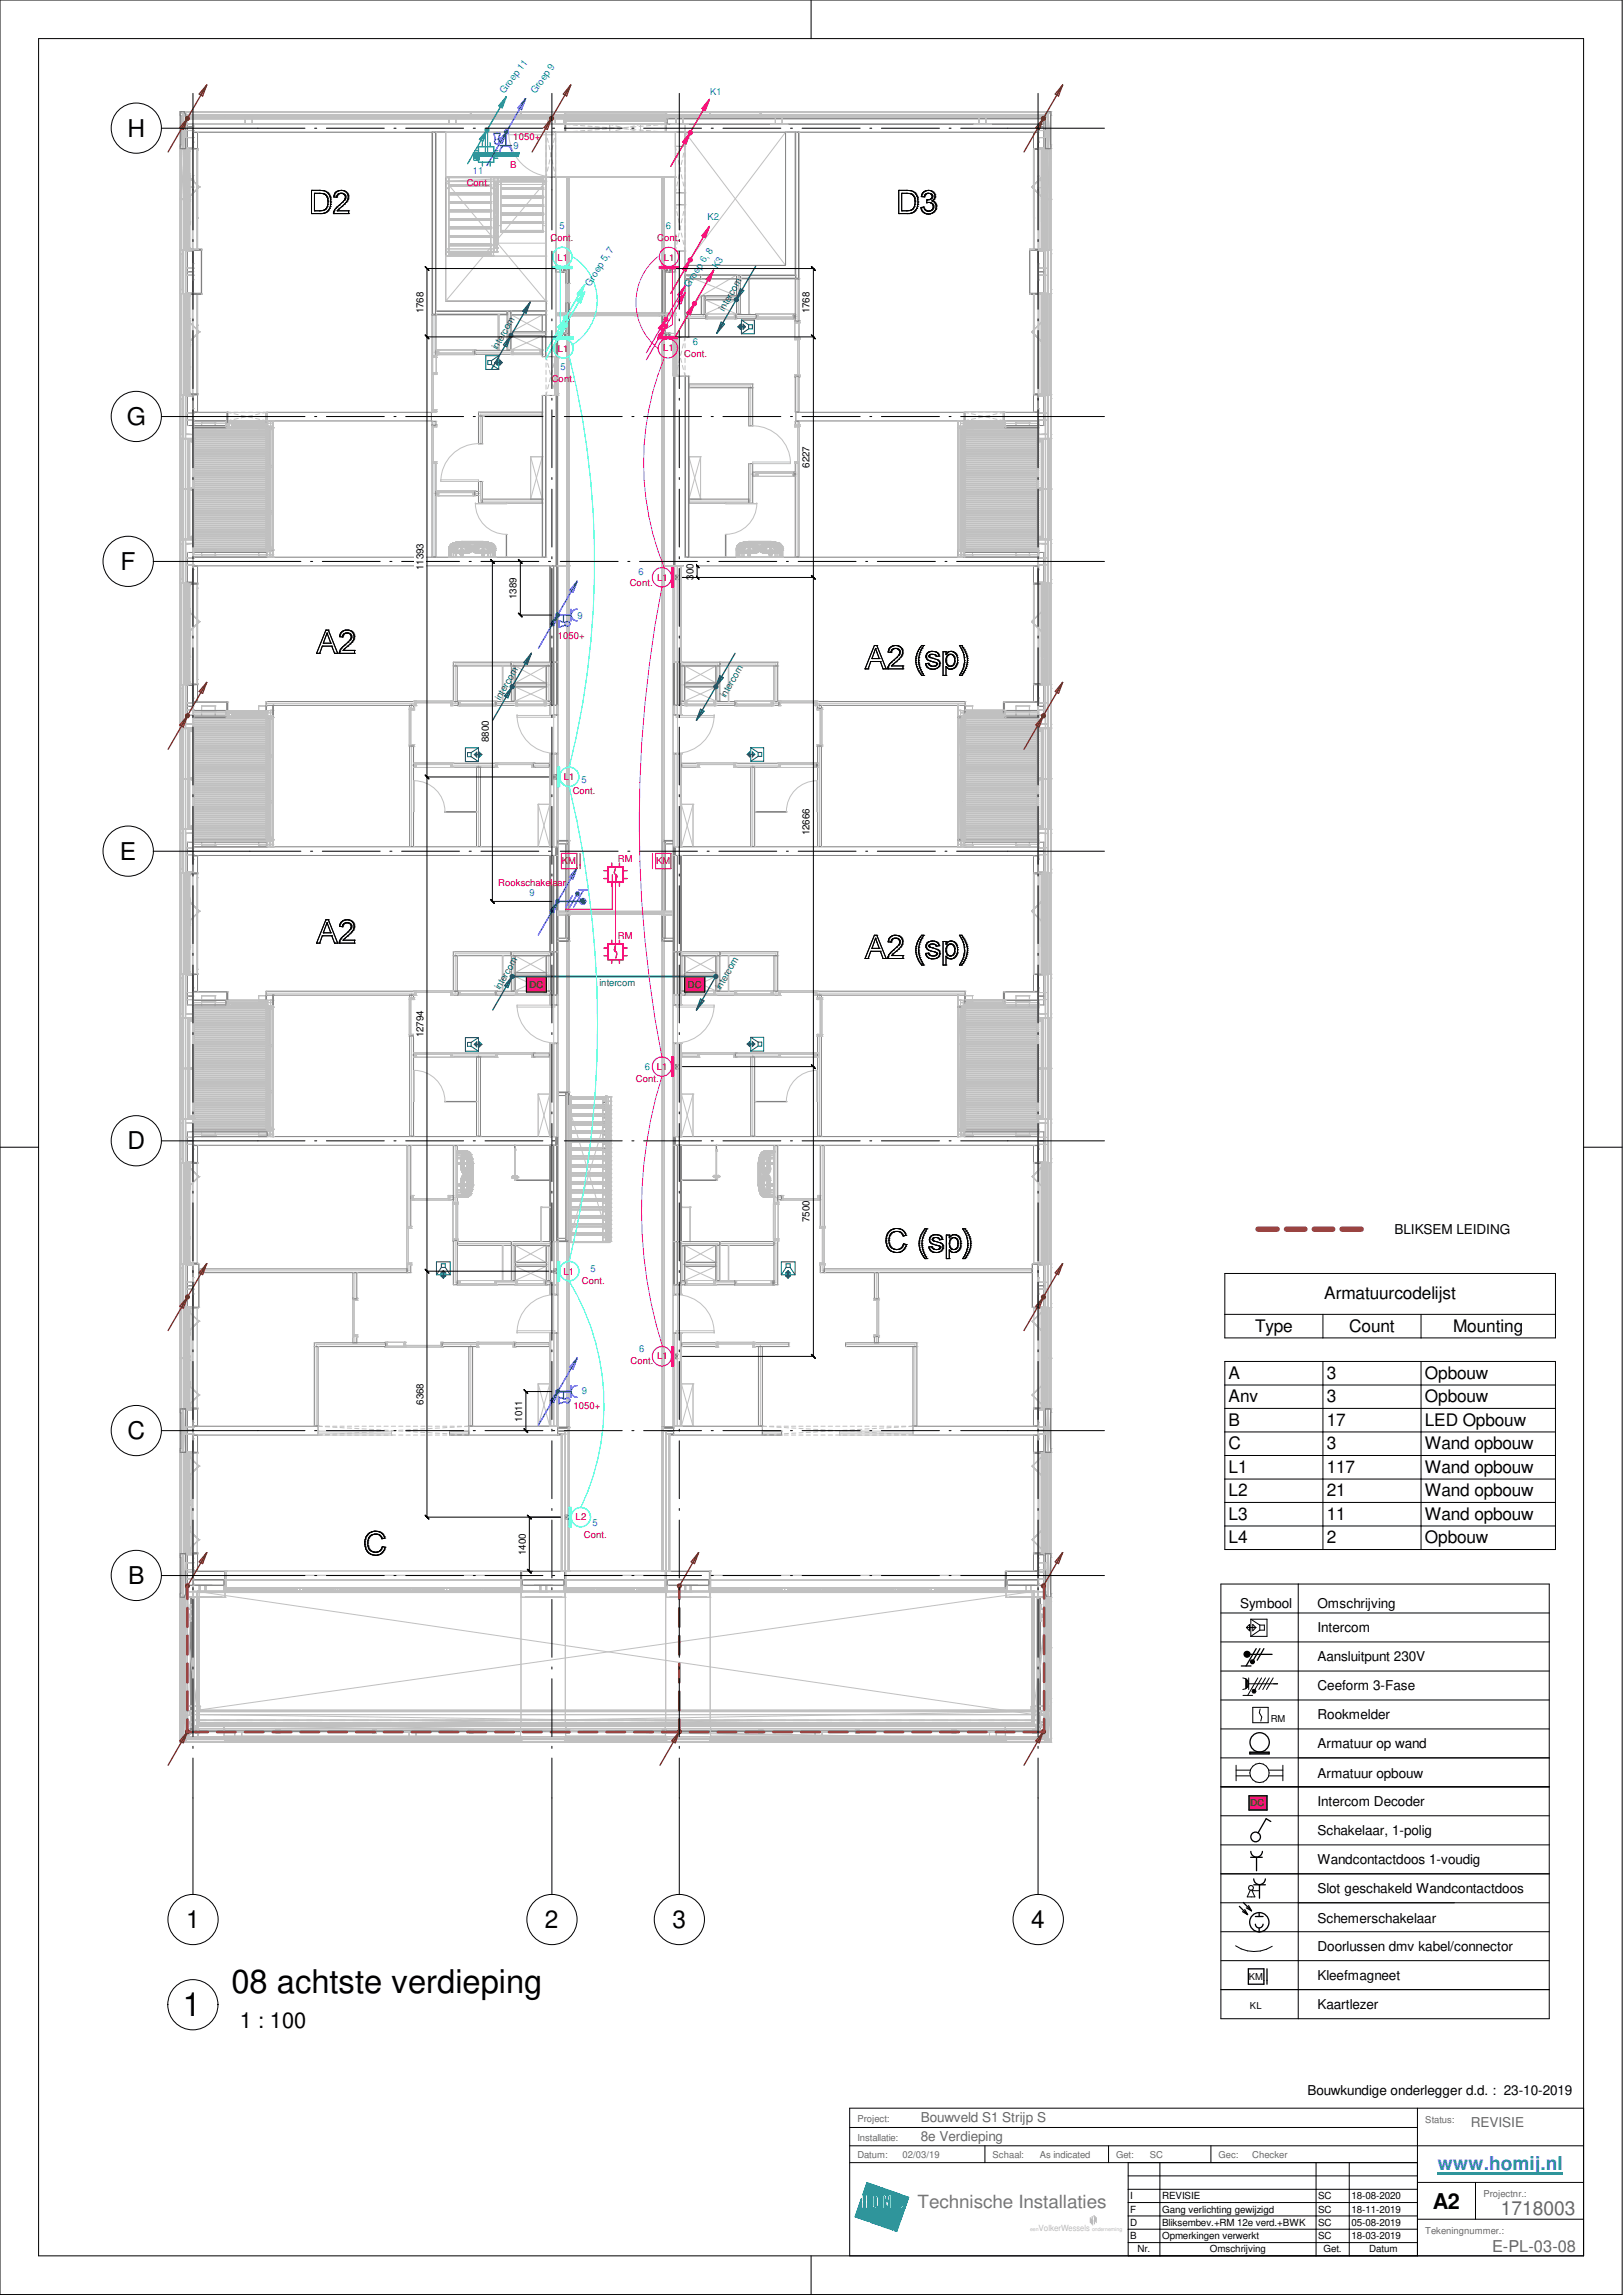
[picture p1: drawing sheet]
<svg xmlns="http://www.w3.org/2000/svg" width="420mm" height="594mm" viewBox="0 0 420 594" stroke-linecap="round" stroke-linejoin="round" font-family="sans-serif">
<defs><g id="words">
<g font-size="8.4">
<text x="59.9" y="515.8">08 achtste verdieping</text>
<text x="47.4" y="521.8">1</text>
</g>
<g font-size="6.3">
<text x="33" y="35.4">H</text>
<text x="32.8" y="110">G</text>
<text x="31.2" y="147.5">F</text>
<text x="31" y="222.5">E</text>
<text x="33" y="297.5">D</text>
<text x="33" y="372.5">C</text>
<text x="33.1" y="410">B</text>
<text x="48.2" y="499.1">1</text>
<text x="141.1" y="499.1">2</text>
<text x="174.1" y="499.1">3</text>
<text x="267" y="499.1">4</text>
</g>
<g font-size="5.6">
<text x="62.1" y="524.9">1 : 100</text>
<text x="370.9" y="571.8">A2</text>
</g>
<text font-size="5" fill="#676767" x="388.5" y="573.3">1718003</text>
<text font-size="4.9" fill="#0080ff" x="372.2" y="561.8">www.homij.nl</text>
<text font-size="4.7" fill="#767676" x="237.5" y="571.7">Technische Installaties</text>
<g font-size="4.5">
<text x="342.8" y="336.4">Armatuurcodelijst</text>
<text x="324.9" y="344.7">Type</text>
<text x="349.2" y="344.7">Count</text>
<text x="376.2" y="344.7">Mounting</text>
<text x="318.1" y="356.9">A</text>
<text x="343.5" y="356.9">3</text>
<text x="368.9" y="356.9">Opbouw</text>
<text x="318.1" y="363">Anv</text>
<text x="343.5" y="363">3</text>
<text x="368.9" y="363">Opbouw</text>
<text x="318.1" y="369.1">B</text>
<text x="343.5" y="369.1">17</text>
<text x="368.9" y="369.1">LED Opbouw</text>
<text x="318.1" y="375.1">C</text>
<text x="343.5" y="375.1">3</text>
<text x="368.9" y="375.1">Wand opbouw</text>
<text x="318.1" y="381.2">L1</text>
<text x="343.5" y="381.2">117</text>
<text x="368.9" y="381.2">Wand opbouw</text>
<text x="318.1" y="387.3">L2</text>
<text x="343.5" y="387.3">21</text>
<text x="368.9" y="387.3">Wand opbouw</text>
<text x="318.1" y="393.4">L3</text>
<text x="343.5" y="393.4">11</text>
<text x="368.9" y="393.4">Wand opbouw</text>
<text x="318.1" y="399.5">L4</text>
<text x="343.5" y="399.5">2</text>
<text x="368.9" y="399.5">Opbouw</text>
</g>
<text font-size="4.2" fill="#676767" x="386.2" y="583">E-PL-03-08</text>
<g font-size="3.5">
<text x="361" y="319.4">BLIKSEM LEIDING</text>
<text x="321.1" y="416.2">Symbool</text>
<text x="341.1" y="416.2">Omschrijving</text>
<text x="341.1" y="422.4">Intercom</text>
<text x="341.1" y="429.9">Aansluitpunt 230V</text>
<text x="341.1" y="437.4">Ceeform 3-Fase</text>
<text x="341.1" y="444.9">Rookmelder</text>
<text x="341.1" y="452.5">Armatuur op wand</text>
<text x="341.1" y="460.3">Armatuur opbouw</text>
<text x="341.1" y="467.4">Intercom Decoder</text>
<text x="341.1" y="474.9">Schakelaar, 1-polig</text>
<text x="341.1" y="482.4">Wandcontactdoos 1-voudig</text>
<text x="341.1" y="489.9">Slot geschakeld Wandcontactdoos</text>
<text x="341.1" y="497.8">Schemerschakelaar</text>
<text x="341.1" y="505">Doorlussen dmv kabel/connector</text>
<text x="341.1" y="512.4">Kleefmagneet</text>
<text x="341.1" y="519.9">Kaartlezer</text>
<text x="338.5" y="542.2">Bouwkundige onderlegger d.d. : 23-10-2019</text>
</g>
<g font-size="3.5" fill="#676767">
<text x="238.4" y="549.4">Bouwveld S1 Strijp S</text>
<text x="380.7" y="550.6">REVISIE</text>
<text x="238.4" y="554.3">8e Verdieping</text>
</g>
<g font-size="2.5" fill="#0080c0">
<text x="130.5" y="24.3" transform="rotate(-52 130.5 24.3)">Groep 11</text>
<text x="138.6" y="24.4" transform="rotate(-54 138.6 24.4)">Groep 9</text>
<text x="183.8" y="24.5">K1</text>
<text x="133" y="38.7">9</text>
<text x="122.4" y="45.1">11</text>
<text x="144.8" y="59.4">5</text>
<text x="172.4" y="59.4">6</text>
<text x="183.2" y="57.1">K2</text>
<text x="185.8" y="69.7" transform="rotate(-58 185.8 69.7)">K3</text>
<text x="152.8" y="74.3" transform="rotate(-58 152.8 74.3)">Groep 5, 7</text>
<text x="178.4" y="74.5" transform="rotate(-57 178.4 74.5)">Groep 6, 8</text>
<text x="179.4" y="89.3">6</text>
<text x="145.1" y="95.8">5</text>
<text x="165.3" y="148.7">6</text>
<text x="149.5" y="160.2">9</text>
<text x="150.5" y="202.6">5</text>
<text x="137" y="231.9">9</text>
<text x="166.9" y="276.9">6</text>
<text x="152.9" y="329.3">5</text>
<text x="165.5" y="350.1">6</text>
<text x="150.6" y="360.9">9</text>
<text x="153.4" y="395.1">5</text>
</g>
<g font-size="2.5" fill="#f00">
<text x="132.9" y="36.3">1050+</text>
<text x="132" y="43.6">B</text>
<text x="120.8" y="48.1">Cont.</text>
<text x="142.5" y="62.4">Cont.</text>
<text x="170.1" y="62.4">Cont.</text>
<text x="144.3" y="67.6">L1</text>
<text x="171.9" y="67.6">L1</text>
<text x="144.4" y="91.2">L1</text>
<text x="171.7" y="90.8">L1</text>
<text x="177.1" y="92.4">Cont.</text>
<text x="142.8" y="98.8">Cont.</text>
<text x="163" y="151.8">Cont.</text>
<text x="170.1" y="150.4">L1</text>
<text x="144.4" y="165.5">1050+</text>
<text x="145.9" y="202">L1</text>
<text x="148.3" y="205.7">Cont.</text>
<text x="145.5" y="223.7">KM</text>
<text x="159.9" y="223.2">RM</text>
<text x="169.9" y="223.7">KM</text>
<text x="129" y="229.2">Rookschakelaar</text>
<text x="159.9" y="243.2">RM</text>
<text x="164.6" y="280">Cont.</text>
<text x="170.1" y="276.9">L1</text>
<text x="145.9" y="330">L1</text>
<text x="150.6" y="332.3">Cont.</text>
<text x="163.2" y="353.1">Cont.</text>
<text x="170.1" y="351.9">L1</text>
<text x="148.5" y="364.6">1050+</text>
<text x="149" y="393.6">L2</text>
<text x="151.2" y="398.1">Cont.</text>
</g>
<g font-size="2.5">
<text x="109.6" y="81.1" transform="rotate(-90 109.6 81.1)">1768</text>
<text x="209.6" y="81.1" transform="rotate(-90 209.6 81.1)">1768</text>
<text x="209.6" y="121.1" transform="rotate(-90 209.6 121.1)">6227</text>
<text x="109.6" y="147.6" transform="rotate(-90 109.6 147.6)">11393</text>
<text x="133.7" y="155.1" transform="rotate(-90 133.7 155.1)">1389</text>
<text x="179.5" y="150" transform="rotate(-90 179.5 150)">300</text>
<text x="126.5" y="192.1" transform="rotate(-90 126.5 192.1)">8800</text>
<text x="209.6" y="216.2" transform="rotate(-90 209.6 216.2)">12666</text>
<text x="109.6" y="268.6" transform="rotate(-90 109.6 268.6)">12794</text>
<text x="209.6" y="316.4" transform="rotate(-90 209.6 316.4)">7500</text>
<text x="109.6" y="363.6" transform="rotate(-90 109.6 363.6)">6368</text>
<text x="135.2" y="368" transform="rotate(-90 135.2 368)">1011</text>
<text x="136.1" y="402.5" transform="rotate(-90 136.1 402.5)">1400</text>
<text x="329" y="445.8">RM</text>
<text x="323.3" y="512.6">KM</text>
<text x="323.6" y="520.1">KL</text>
<text x="292.6" y="569.3">I</text>
<text x="300.8" y="569.3">REVISIE</text>
<text x="341.2" y="569.3">SC</text>
<text x="349.8" y="569.3">18-08-2020</text>
<text x="292.6" y="572.7">F</text>
<text x="300.8" y="572.7">Gang verlichting gewijzigd</text>
<text x="341.2" y="572.7">SC</text>
<text x="349.8" y="572.7">18-11-2019</text>
<text x="292.6" y="579.6">B</text>
<text x="292.6" y="576.2">D</text>
<text x="300.8" y="579.6">Opmerkingen verwerkt</text>
<text x="300.8" y="576.2">Bliksembev.+RM 12e verd.+BWK</text>
<text x="341.2" y="576.2">SC</text>
<text x="341.2" y="579.6">SC</text>
<text x="349.8" y="576.2">05-08-2019</text>
<text x="349.8" y="579.6">18-03-2019</text>
<text x="294.5" y="583.1">Nr.</text>
<text x="313.2" y="583.1">Omschrijving</text>
<text x="342.6" y="583.1">Get.</text>
<text x="354.4" y="583.1">Datum</text>
</g>
<g font-size="2.5" fill="#008040">
<text x="187.5" y="80.6" transform="rotate(-60 187.5 80.6)">intercom</text>
<text x="128.7" y="90.6" transform="rotate(-60 128.7 90.6)">intercom</text>
<text x="129.5" y="181.4" transform="rotate(-60 129.5 181.4)">intercom</text>
<text x="187.8" y="180.8" transform="rotate(-60 187.8 180.8)">intercom</text>
<text x="129.4" y="256.4" transform="rotate(-60 129.4 256.4)">intercom</text>
<text x="137.1" y="255.7">DC</text>
<text x="155.2" y="255.2">intercom</text>
<text x="178.1" y="255.7">DC</text>
<text x="186.6" y="256.3" transform="rotate(-60 186.6 256.3)">intercom</text>
<text x="323.8" y="467.6">DC</text>
</g>
<g font-size="2.5" fill="#676767">
<text x="222" y="549.2">Project:</text>
<text x="369" y="549.5">Status:</text>
<text x="222" y="554.2">Installatie:</text>
<text x="222" y="558.7">Datum:</text>
<text x="233.6" y="558.6">02/03/19</text>
<text x="257" y="558.7">Schaal:</text>
<text x="269.2" y="558.6">As indicated</text>
<text x="289" y="558.7">Get:</text>
<text x="297.7" y="558.6">SC</text>
<text x="315.5" y="558.7">Gec:</text>
<text x="324.2" y="558.6">Checker</text>
<text x="384" y="568.7">Projectnr.:</text>
<text x="369" y="578.2">Tekeningnummer.:</text>
</g>
<text font-size="2.2" fill="#bababa" x="268.9" y="577.6">VolkerWessels</text>
<text font-size="1.4" fill="#bababa" x="282.7" y="577.6">onderneming</text>
</g></defs>
<g fill="none" stroke="#c0c0c0" stroke-width=".26">
<path d="M50 34.2h.1M50 32.2h.1M50 34.2h218.7M50 32.2h218.7M50 32.2v76.8M146.2 34.2h.1M146.2 32.2h.1M146.2 32.2v2M157.8 34.2h.1M157.8 32.2h.1M157.8 32.2v2M165.8 34.2h.1"/>
<path d="M165.8 32.2h.1M165.8 32.2v2M172.5 34.2h.1M172.5 32.2h.1M172.5 32.2v2M177.3 32.2h.1M177.3 34.2h.1M177.3 34.2l26.1 34.5M177.3 32.2v2M203.4 34.2h.1M203.4 34.2l-26.1 34.5M203.4 34.2v34.5"/>
<path d="M204 34.2h.1M204 32.2h.1M204 32.2v37.1M205.9 34.2h.1M205.9 34.2v37M268.7 34.2h.1M268.7 32.2h.1M268.7 32.2v76.8M114.8 46.9h.1M114.8 46.9v31.7M115.4 46.9l26 31.1M141.4 46.9l-26 31.1"/>
<path d="M114.8 78.6h.1M114.8 78.6h26.6M141.4 78.6h.1M177.3 68.7h.1M177.3 71.2h.1M177.3 68.7v2.5M177.3 68.7h26.1M177.3 71.2h28.6M181.6 76.6h.1M181.6 76.6v4.8M181.6 76.6h9.1M182.5 77.6h.1"/>
<path d="M182.5 77.6h8.2M182.5 77.6v3.7M190.7 71.2h.1M190.7 69.3h.1M190.7 76.6h.1M190.7 77.6h.1M190.7 69.3v7.3M190.7 77.6v3.7M190.7 69.3h13.3M203.4 68.7h.1M204 69.3h.1M205.9 71.2h.1"/>
<path d="M132.2 86.9h.1M132.2 90.6h.1M132.2 86.9h8.2M132.2 86.9v3.7M132.2 90.6h8.2M132.4 81.5h.1M132.4 85.9h.1M132.4 81.5l8 4.4M132.4 81.5h8M132.4 81.5v4.4M132.4 85.9h8M140.4 81.5h.1"/>
<path d="M140.4 85.9h.1M140.4 86.9h.1M140.4 90.6h.1M140.4 81.5l-8 4.4M140.4 81.5v4.4M140.4 86.9v3.7M177.3 81.4h.1M177.3 81.4h4.3M181.6 81.4h.1M182.5 81.3h.1M182.5 81.3h8.2M190.7 81.3h.1"/>
<path d="M50 109h.1M50 109h20.7M70.7 109h.1M70.7 109v35.2M137.4 118.2h.1M137.4 118.2h3M137.4 118.2v11M140.4 118.2h.1M140.4 118.2v11M178.4 118.2h.1M178.4 118.2h3M178.4 118.2v11"/>
<path d="M181.4 118.2h.1M181.4 118.2v11M248.1 109h.1M248.1 109h20.6M248.1 109v35.2M268.7 109h.1M137.4 129.2h.1M137.4 129.2h3M140.4 129.2h.1M178.4 129.2h.1M178.4 129.2h3M181.4 129.2h.1"/>
<path d="M50 144.2h.1M50 144.2v39.7M50 144.2h20.7M70.7 144.2h.1M248.1 144.2h.1M248.1 144.2h20.6M268.7 144.2h.1M268.7 144.2v39.7M133.3 172.4h.1M133.3 176.8h.1M133.3 177.8h.1M133.3 172.4h8.1"/>
<path d="M133.3 176.8h8.1M133.3 172.4v4.4M133.3 177.8v3.7M133.3 177.8h8.1M141.4 172.4h.1M141.4 176.8h.1M141.4 172.4v4.4M141.4 177.8h.1M141.4 177.8v3.7M177.2 177.8h.1M177.2 177.8h8.1M177.2 177.8v3.7"/>
<path d="M177.3 172.4h.1M177.3 176.8h.1M177.3 172.4v4.4M177.3 172.4h8M177.3 176.8h8M185.3 172.4h.1M185.3 176.8h.1M185.3 177.8h.1M185.3 172.4v4.4M185.3 177.8v3.7M50 183.9h.1M50 183.9h20.7"/>
<path d="M70.7 183.9h.1M70.7 183.9v35.3M133.3 181.5h.1M133.3 181.5h8.1M141.4 181.5h.1M177.2 181.5h.1M177.2 181.5h8.1M185.3 181.5h.1M248.1 183.9h.1M248.1 183.9v35.3M248.1 183.9h20.6M268.7 183.9h.1"/>
<path d="M50 219.2h.1M50 219.2v39.8M50 219.2h20.7M70.7 219.2h.1M139.3 208.2h.1M139.3 219.2h.1M139.3 219.2h3M139.3 208.2v11M139.3 208.2h3M142.3 208.2h.1M142.3 219.2h.1M142.3 208.2v11"/>
<path d="M176.4 208.2h.1M176.4 219.2h.1M176.4 219.2h3M176.4 208.2v11M176.4 208.2h3M179.4 208.2h.1M179.4 219.2h.1M179.4 208.2v11M248.1 219.2h.1M248.1 219.2h20.6M268.7 219.2h.1M268.7 219.2v39.8"/>
<path d="M50 259h.1M50 259h20.7M70.7 259h.1M70.7 259v35.2M133.3 247.4h.1M133.3 251.8h.1M133.3 252.8h.1M133.3 256.5h.1M133.3 247.4v4.4M133.3 252.8v3.7M133.3 247.4h8.1M133.3 251.8h8.1"/>
<path d="M133.3 252.8h8.1M133.3 256.5h8.1M141.4 247.4h.1M141.4 251.8h.1M141.4 247.4v4.4M141.4 256.5h.1M141.4 252.8h.1M141.4 252.8v3.7M177.2 252.8h.1M177.2 256.5h.1M177.2 252.8v3.7M177.2 252.8h8.1"/>
<path d="M177.2 256.5h8.1M177.3 247.4h.1M177.3 251.8h.1M177.3 247.4v4.4M177.3 247.4h8M177.3 251.8h8M185.3 247.4h.1M185.3 251.8h.1M185.3 256.5h.1M185.3 252.8h.1M185.3 247.4v4.4M185.3 252.8v3.7"/>
<path d="M248.1 259h.1M248.1 259v35.2M248.1 259h20.6M268.7 259h.1M50 294.2h.1M50 294.2v151.1M50 294.2h20.7M70.7 294.2h.1M139.3 283.2h.1M139.3 294.2h.1M139.3 294.2h3M139.3 283.2v11"/>
<path d="M139.3 283.2h3M142.3 283.2h.1M142.3 294.2h.1M142.3 283.2v11M147.2 286.1h.1M147.2 286.1v35.5M147.2 286.1h10.6M157.8 286.1h.1M157.8 286.1v35.5M176.4 283.2h.1M176.4 294.2h.1M176.4 294.2h3"/>
<path d="M176.4 283.2v11M176.4 283.2h3M179.4 294.2h.1M179.4 283.2h.1M179.4 283.2v11M248.1 294.2h.1M248.1 294.2h20.6M268.7 294.2h.1M268.7 294.2v151.1M133.3 322.4h.1M133.3 326.8h.1M133.3 327.8h.1"/>
<path d="M133.3 331.5h.1M133.3 322.4v4.4M133.3 327.8v3.7M133.3 322.4h8.1M133.3 326.8h8.1M133.3 327.8h8.1M133.3 331.5h8.1M141.4 322.4h.1M141.4 326.8h.1M141.4 322.4v4.4M141.4 331.5h.1M141.4 327.8h.1"/>
<path d="M141.4 327.8v3.7M147.2 321.6h.1M147.2 321.6h10.6M157.8 321.6h.1M177.2 327.8h.1M177.2 331.5h.1M177.2 327.8v3.7M177.2 327.8h8.1M177.2 331.5h8.1M177.3 322.4h.1M177.3 326.8h.1M177.3 322.4v4.4"/>
<path d="M177.3 322.4h8M177.3 326.8h8M185.3 322.4h.1M185.3 326.8h.1M185.3 331.5h.1M185.3 327.8h.1M185.3 322.4v4.4M185.3 327.8v3.7M139.3 358.2h.1M139.3 358.2h3M139.3 358.2v11M142.3 358.2h.1"/>
<path d="M142.3 358.2v11M176.4 358.2h.1M176.4 358.2v11M176.4 358.2h3M179.4 358.2h.1M179.4 358.2v11M139.3 369.2h.1M139.3 369.2h3M142.3 369.2h.1M176.4 369.2h.1M176.4 369.2h3M179.4 369.2h.1"/>
<path d="M50 445.3h.1M50 445.3h218.7M268.7 445.3h.1"/>
</g>
<path d="M50 32.2h218.7v2h-218.7z" fill="#fff"/>
<path d="M50 32.2h96.2v2h-96.2zM172.5 32.2h96.2v2h-96.2z" fill="none" stroke="#808080" stroke-width=".26"/>
<g fill="none" stroke="#c0c0c0" stroke-width=".26">
<path d="M50 34.2h.1M50 32.2h.1M146.2 34.2h.1M146.2 32.2h.1M146.2 32.2l1.4 .1M146.2 32.2v.6M146.2 33.6v.6M146.2 32.2h1.4M146.2 34.2h1.4M147.6 34.1l-1.4 .1M148.3 32.2h1.1M148.3 34.2h1.1"/>
<path d="M148.4 32.3l1.1 .1M149.5 34h-1.1M150.2 32.2h1.1M150.2 34.2h1.1M150.3 32.5l1.1 .1M151.4 33.8l-1.1 .1M152.1 32.2h1.1M152.1 34.2h1.1M152.2 32.6l1.1 .1M153.3 33.7h-1.1M154.1 32.8l1.1 .1M154.1 32.2h1.1"/>
<path d="M154.1 34.2h1.1M155.2 33.5l-1.1 .1M156 32.9l1.1 .1M156 32.2h1.1M156 34.2h1.1M157.1 33.4h-1.1M157.9 33.1h1.1M157.9 32.2h1.1M157.9 34.2h1.1M159 33.2l-1.1 .1M159.8 33.2l1.1 .1M159.8 32.2h1.1"/>
<path d="M159.8 34.2h1.1M160.9 33.1h-1.1M161.6 33.4h1.1M161.7 32.2h1.1M161.7 34.2h1.1M162.7 32.9l-1.1 .1M163.5 33.5l1.1 .1M163.6 32.2h1.1M163.6 34.2h1.1M164.6 32.8l-1.1 .1M165.4 33.7h1.1M165.4 32.2h1.1"/>
<path d="M165.4 34.2h1.1M166.5 32.6l-1.1 .1M167.3 33.8l1.1 .1M167.3 32.2h1.1M167.3 34.2h1.1M168.4 32.5l-1.1 .1M169.2 34h1.1M169.2 32.2h1.1M169.2 34.2h1.1M170.3 32.3l-1.1 .1M171.1 34.1l1.4 .1M171.2 32.2h1.3"/>
<path d="M171.2 34.2h1.3M172.5 34.2h.1M172.5 32.2h.1M172.5 32.2l-1.4 .1M172.5 32.2v.6M172.5 33.6v.6M268.7 34.2h.1M268.7 32.2h.1"/>
</g>
<path d="M50 106.7h61.7v2.3h-61.7z" fill="#fff"/>
<path d="M50 106.7h8.7v2.3h-8.7zM69.1 106.7h42.6v2.3h-42.6z" fill="none" stroke="#808080" stroke-width=".26"/>
<path d="M50 109h.1M50 106.7h.1M58.7 109h.1M58.7 106.7h.1M69.1 109h.1M69.1 106.7h.1M111.7 109h.1M111.7 106.7h.1" fill="none" stroke="#c0c0c0" stroke-width=".26"/>
<path d="M50 144.2h93.8v2.3h-93.8z" fill="#fff"/>
<path d="M141.4 144.2h-91.4v2.3h93.8v-2.3" fill="none" stroke="#808080" stroke-width=".26"/>
<path d="M50 146.5h.1M50 144.2h.1M143.8 146.5h.1" fill="none" stroke="#c0c0c0" stroke-width=".26"/>
<path d="M174.8 144.2h93.9v2.3h-93.9z" fill="#fff"/>
<path d="M174.8 144.2v2.3h93.9v-2.3h-91.4" fill="none" stroke="#808080" stroke-width=".26"/>
<path d="M174.8 146.5h.1M268.7 146.5h.1M268.7 144.2h.1" fill="none" stroke="#c0c0c0" stroke-width=".26"/>
<path d="M50 219.2h93.8v2.2h-93.8z" fill="#fff"/>
<path d="M50 219.2h93.8v2.2h-93.8z" fill="none" stroke="#808080" stroke-width=".26"/>
<path d="M50 219.2h.1M143.8 219.2h.1M50 221.4h.1M143.8 221.4h.1" fill="none" stroke="#c0c0c0" stroke-width=".26"/>
<path d="M174.8 219.2h93.9v2.2h-93.9z" fill="#fff"/>
<path d="M174.8 219.2h93.9v2.2h-93.9z" fill="none" stroke="#808080" stroke-width=".26"/>
<path d="M174.8 219.2h.1M268.7 219.2h.1M174.8 221.4h.1M268.7 221.4h.1" fill="none" stroke="#c0c0c0" stroke-width=".26"/>
<path d="M50 294.2h93.8v2.3h-93.8z" fill="#fff"/>
<path d="M50 294.2h93.8v2.3h-93.8z" fill="none" stroke="#808080" stroke-width=".26"/>
<path d="M50 296.5h.1M50 294.2h.1M143.8 296.5h.1M143.8 294.2h.1" fill="none" stroke="#c0c0c0" stroke-width=".26"/>
<path d="M174.8 294.2h93.9v2.3h-93.9z" fill="#fff"/>
<path d="M174.8 294.2h93.9v2.3h-93.9z" fill="none" stroke="#808080" stroke-width=".26"/>
<path d="M174.8 296.5h.1M174.8 294.2h.1M268.7 296.5h.1M268.7 294.2h.1" fill="none" stroke="#c0c0c0" stroke-width=".26"/>
<path d="M50 369.2h94.4v2.3h-94.4z" fill="#fff"/>
<path d="M50 369.2h32.3v2.3h-32.3zM121.4 369.2h23v2.3h-23z" fill="none" stroke="#808080" stroke-width=".26"/>
<path d="M50 371.5h.1M50 369.2h.1M82.3 371.5h.1M82.3 369.2h.1M121.4 371.5h.1M121.4 369.2h.1M144.4 371.5h.1M144.4 369.2h.1" fill="none" stroke="#c0c0c0" stroke-width=".26"/>
<path d="M174.4 369.2h94.3v2.3h-94.3z" fill="#fff"/>
<path d="M174.4 369.2h23v2.3h-23zM236.3 369.2h32.4v2.3h-32.4z" fill="none" stroke="#808080" stroke-width=".26"/>
<path d="M174.4 371.5h.1M174.4 369.2h.1M197.4 371.5h.1M197.4 369.2h.1M236.3 371.5h.1M236.3 369.2h.1M268.7 371.5h.1M268.7 369.2h.1" fill="none" stroke="#c0c0c0" stroke-width=".26"/>
<path d="M203.4 34.2h2.5v34.5h-2.5z" fill="#fff"/>
<path d="M203.4 68.7v-34.5h2.5v34.5" fill="none" stroke="#808080" stroke-width=".26"/>
<path d="M203.4 34.2h.1M205.9 34.2h.1M203.4 68.7h.1" fill="none" stroke="#c0c0c0" stroke-width=".26"/>
<path d="M177.3 68.7h28.6v2.5h-28.6z" fill="#fff"/>
<path d="M203.4 68.7h-26.1v2.5h28.6v-2.5" fill="none" stroke="#808080" stroke-width=".26"/>
<path d="M177.3 68.7h.1M177.3 71.2h.1M205.9 71.2h.1" fill="none" stroke="#c0c0c0" stroke-width=".26"/>
<path d="M174.8 34.2h2.5v110h-2.5z" fill="#fff"/>
<path d="M174.8 34.2h2.5v3.7h-2.5zM174.8 49.9h2.5v3.1h-2.5zM174.8 65h2.5v22.3h-2.5zM174.8 144.2v-46.8h2.5v46.8" fill="none" stroke="#808080" stroke-width=".26"/>
<g fill="none" stroke="#c0c0c0" stroke-width=".26">
<path d="M174.8 34.2h.1M174.8 37.9h.1M177.3 37.9h.1M177.3 34.2h.1M174.8 49.9h.1M174.8 53h.1M177.3 53h.1M177.3 49.9h.1M174.8 65h.1M177.3 65h.1M174.8 87.3h.1M174.8 97.4h.1"/>
<path d="M177.3 97.4h.1M177.3 87.3h.1M177.3 144.2h.1"/>
</g>
<path d="M141.4 45.9h2.4v98.3h-2.4z" fill="#fff"/>
<path d="M141.4 45.9h2.4v46.4h-2.4zM141.4 144.2v-41.8h2.4v41.8" fill="none" stroke="#808080" stroke-width=".26"/>
<g fill="none" stroke="#c0c0c0" stroke-width=".26">
<path d="M141.4 34.2l.1 .8M141.4 34.2v.7M141.4 35.7v1.1M141.4 37.6v1.1M141.4 39.5v1.1M141.4 34.2h.8M141.7 35.8l.2 1.1M142.1 37.6l.2 1.1M142.5 39.5l.2 1.1M142.7 39.5l-.2 1.1M143 34.2h.8M143.1 37.6l-.2 1.1"/>
<path d="M143.5 35.8l-.2 1.1M143.8 34.2l-.1 .8M143.8 34.2v.7M143.8 35.7v1.1M143.8 37.6v1.1M143.8 39.5v1.1M174.8 37.9l.2 1M174.8 37.9h.9M174.8 37.9v.8M174.8 39.5v1.1M175.2 39.6l.2 1.1M176.5 37.9h.8"/>
<path d="M177 39.6l-.2 1.1M177.3 37.9l-.1 1M177.3 37.9v.8M177.3 39.5v1.1M141.4 45.9h.1M141.4 45.9h.8M141.4 41.4v1.1M141.4 43.3v1.1M141.4 45.2v.7M141.5 45.1l-.1 .8M141.9 43.2l-.2 1.1M142.3 41.4l-.2 1.1"/>
<path d="M142.9 41.4l.2 1.1M143 45.9h.8M143.3 43.2l.2 1.1M143.7 45.1l.1 .8M143.8 45.9h.1M143.8 41.4v1.1M143.8 43.3v1.1M143.8 45.2v.7M174.8 49.9h.9M174.8 41.4v1.1M174.8 43.4v1.1M174.8 45.3v1.1"/>
<path d="M174.8 47.2v1.1M174.8 49.1v.8M174.8 53v.8M174.8 54.7v1.1M174.8 56.6v1.1M174.8 58.5v1.1M174.8 53l.2 .9M174.8 53h.9M175 48.9l-.2 1M175.2 54.7l.2 1.1M175.4 47.1l-.2 1M175.6 41.5l.2 1.1"/>
<path d="M175.6 56.6l.2 1.1M175.8 45.2l-.2 1.1M176 43.4l.2 1.1M176 58.5l.2 1M176.2 43.4l-.2 1.1M176.2 58.5l-.2 1M176.4 45.2l.2 1.1M176.5 49.9h.8M176.5 53h.8M176.6 41.5l-.2 1.1M176.6 56.6l-.2 1.1M176.8 47.1l.2 1"/>
<path d="M177 54.7l-.2 1.1M177.2 48.9l.1 1M177.3 41.4v1.1M177.3 43.4v1.1M177.3 45.3v1.1M177.3 47.2v1.1M177.3 49.1v.8M177.3 53v.8M177.3 54.7v1.1M177.3 56.6v1.1M177.3 58.5v1.1M177.3 53l-.1 .9"/>
<path d="M174.8 60.3v1.1M174.8 62.2v1.1M174.8 64.1v.9M174.8 65h.9M175 64.1l-.2 .9M175.4 62.2l-.2 1M175.8 60.3l-.2 1.1M176.4 60.3l.2 1.1M176.5 65h.8M176.8 62.2l.2 1M177.2 64.1l.1 .9M177.3 60.3v1.1"/>
<path d="M177.3 62.2v1.1M177.3 64.1v.9M141.4 92.3h.1M141.4 92.3v.8M141.4 93.9v1.1M141.4 95.8v1.1M141.4 97.7v1.1M141.4 99.7v1.1M141.4 92.3l.2 1M141.4 92.3h.8M141.8 94.1l.3 1M142.1 99.6l-.3 1"/>
<path d="M142.2 95.9l.3 1M142.5 97.7l-.3 1.1M142.7 97.7l.3 1.1M143 95.9l-.3 1M143 92.3h.8M143.2 99.6l.2 1M143.4 94.1l-.2 1M143.8 92.3h.1M143.8 92.3v.8M143.8 93.9v1.1M143.8 95.8v1.1M143.8 97.7v1.1"/>
<path d="M143.8 99.7v1.1M143.8 92.3l-.2 1M141.4 102.4h.1M141.4 101.6v.8M141.4 102.4h.8M141.6 101.4l-.2 1M143 102.4h.8M143.6 101.4l.2 1M143.8 102.4h.1M143.8 101.6v.8M141.4 144.2h.1"/>
</g>
<path d="M206 106.7h62.7v2.3h-62.7z" fill="#fff"/>
<path d="M206 106.7h43.6v2.3h-43.6zM260 106.7h8.7v2.3h-8.7z" fill="none" stroke="#808080" stroke-width=".26"/>
<g fill="none" stroke="#c0c0c0" stroke-width=".26">
<path d="M174.8 87.3l.3 1M174.8 87.3h.9M174.8 97.4h.9M174.8 87.3v.8M174.8 88.9v1.1M174.8 90.8v1.1M174.8 92.8v1.1M174.8 94.7v1.1M174.8 96.6v.8M175.1 96.4l-.3 1M175.3 89l.3 1.1M175.6 94.6l-.3 1"/>
<path d="M175.7 90.9l.3 1M176 92.8l-.3 1M176.2 92.8l.3 1M176.5 90.9l-.3 1M176.5 87.3h.8M176.5 97.4h.8M176.7 94.6l.2 1M176.9 89l-.2 1.1M177.1 96.4l.2 1M177.3 87.3l-.2 1M177.3 87.3v.8M177.3 88.9v1.1"/>
<path d="M177.3 90.8v1.1M177.3 92.8v1.1M177.3 94.7v1.1M177.3 96.6v.8M58.7 106.7h1M58.7 109h1M58.7 106.7l1.1 .2M58.7 106.7v.7M58.7 108.2v.8M59.8 108.7l-1.1 .3M60.5 106.7h1.1M60.5 109h1.1"/>
<path d="M60.6 107.1l1.1 .3M61.7 108.3l-1.1 .2M62.4 106.7h1.1M62.4 109h1.1M62.4 107.5l1.1 .2M63.5 107.9l-1.1 .3M64.3 106.7h1.1M64.3 109h1.1M64.3 107.9l1.1 .3M65.4 107.5l-1.1 .2M66.2 108.3l1 .2M66.2 106.7h1.1"/>
<path d="M66.2 109h1.1M67.2 107.1l-1 .3M68 108.7l1.1 .3M68.1 106.7h1M68.1 109h1M69.1 106.7l-1.1 .2M69.1 106.7v.7M69.1 108.2v.8M206 109h.1M206 106.7h.1M249.6 109h.1M249.6 106.7h.1"/>
<path d="M249.6 106.7l1.1 .2M249.6 106.7v.7M249.6 108.2v.8M249.6 106.7h1M249.6 109h1M250.7 108.7l-1.1 .3M251.4 106.7h1.1M251.4 109h1.1M251.5 107.1l1.1 .3M252.6 108.3l-1.1 .2M253.3 106.7h1.1M253.3 109h1.1"/>
<path d="M253.3 107.5l1.1 .2M254.4 107.9l-1.1 .3M255.2 107.9l1 .3M255.2 106.7h1.1M255.2 109h1.1M256.2 107.5l-1 .2M257 108.3l1.1 .2M257.1 106.7h1.1M257.1 109h1.1M258.1 107.1l-1.1 .3M258.9 108.7l1.1 .3M259 106.7h1"/>
<path d="M259 109h1M260 109h.1M260 106.7h.1M260 106.7l-1.1 .2M260 106.7v.7M260 108.2v.8M268.7 109h.1M268.7 106.7h.1"/>
</g>
<path d="M50 406.7h8.2v2.2h-8.2z" fill="#fff"/>
<path d="M50 406.7h8.2v2.2h-8.2z" fill="none" stroke="#808080" stroke-width=".34"/>
<path d="M50 408.9h.1M50 406.7h.1M58.2 406.7h.1M58.2 408.9h.1" fill="none" stroke="#c0c0c0" stroke-width=".26"/>
<path d="M260.5 406.7h8.2v2.2h-8.2z" fill="#fff"/>
<path d="M260.5 406.7h8.2v2.2h-8.2z" fill="none" stroke="#808080" stroke-width=".34"/>
<path d="M260.5 408.9h.1M260.5 406.7h.1M268.7 406.7h.1M268.7 408.9h.1" fill="none" stroke="#c0c0c0" stroke-width=".26"/>
<path d="M50 256.8h8.7v2.2h-8.7z" fill="#fff"/>
<path d="M50 256.8h8.7v2.2h-8.7z" fill="none" stroke="#808080" stroke-width=".34"/>
<path d="M50 259h.1M50 256.8h.1M58.7 256.8h.1M58.7 259h.1" fill="none" stroke="#c0c0c0" stroke-width=".26"/>
<path d="M260 256.8h8.7v2.2h-8.7z" fill="#fff"/>
<path d="M260 256.8h8.7v2.2h-8.7z" fill="none" stroke="#808080" stroke-width=".34"/>
<path d="M260 259h.1M260 256.8h.1M268.7 256.8h.1M268.7 259h.1" fill="none" stroke="#c0c0c0" stroke-width=".26"/>
<path d="M50 181.7h8.7v2.2h-8.7z" fill="#fff"/>
<path d="M50 181.7h8.7v2.2h-8.7z" fill="none" stroke="#808080" stroke-width=".34"/>
<path d="M50 183.9h.1M50 181.7h.1M58.7 181.7h.1M58.7 183.9h.1" fill="none" stroke="#c0c0c0" stroke-width=".26"/>
<path d="M260 181.7h8.7v2.2h-8.7z" fill="#fff"/>
<path d="M260 181.7h8.7v2.2h-8.7z" fill="none" stroke="#808080" stroke-width=".34"/>
<path d="M260 183.9h.1M260 181.7h.1M268.7 181.7h.1M268.7 183.9h.1" fill="none" stroke="#c0c0c0" stroke-width=".26"/>
<path d="M50 64.8h2.2v11.1h-2.2z" fill="#fff"/>
<path d="M50 64.8h2.2v11.1h-2.2z" fill="none" stroke="#808080" stroke-width=".34"/>
<path d="M50 64.8h.1M50 75.9h.1M52.2 64.8h.1M52.2 75.9h.1" fill="none" stroke="#c0c0c0" stroke-width=".26"/>
<path d="M266.6 64.8h2.1v11.1h-2.1z" fill="#fff"/>
<path d="M266.6 64.8h2.1v11.1h-2.1z" fill="none" stroke="#808080" stroke-width=".34"/>
<g fill="none" stroke="#c0c0c0" stroke-width=".26">
<path d="M266.6 64.8h.1M266.6 75.9h.1M268.7 64.8h.1M268.7 75.9h.1M50 443.8h.1M50 445.3h.1M50 446.8h.1M50 445.4h.1M50 445.4h218.7M50 445.3h218.7M50 443.8v3M50 443.8h218.7"/>
<path d="M50 446.8h218.7M268.7 446.8h.1M268.7 445.4h.1M268.7 443.8h.1M268.7 445.3h.1M268.7 443.8v3"/>
</g>
<path d="M135 406.7h11.2v2.2h-11.2z" fill="#fff"/>
<path d="M135 406.7h11.2v2.2h-11.2z" fill="none" stroke="#808080" stroke-width=".34"/>
<path d="M135 408.9h.1M135 406.7h.1M146.2 406.7h.1M146.2 408.9h.1" fill="none" stroke="#c0c0c0" stroke-width=".26"/>
<path d="M172.5 406.7h11.2v2.2h-11.2z" fill="#fff"/>
<path d="M172.5 406.7h11.2v2.2h-11.2z" fill="none" stroke="#808080" stroke-width=".34"/>
<g fill="none" stroke="#c0c0c0" stroke-width=".26">
<path d="M112.9 34.2h.1M112.9 32.2h64.4M112.9 34.2v46.3M112.9 34.2h2.5M115.4 34.2h.1M115.4 34.2v43.8M177.3 32.2h.1M177.3 32.2v49.2M114.8 46.9h.1M114.8 46.9h26.6M114.8 46.9v31.7M115.4 46.9h.1"/>
<path d="M115.4 45.8h.1M115.4 45.8h26M141.4 46.9h.1M141.4 45.8h.1M141.4 45.8v34.7M114.8 78.6h.1M114.8 78.6h26.6M115.4 78h.1M115.4 78h26M141.4 78h.1M141.4 78.6h.1M112.9 80.5h.1"/>
<path d="M112.9 80.5h28.5M141.4 80.5h.1M133.3 177.8l8.1 3.7M133.3 172.4l8.1 4.4M141.4 172.4l-8.1 4.4M141.4 177.8l-8.1 3.7M177.2 177.8l8.1 3.7M177.3 172.4l8 4.4M185.3 177.8l-8.1 3.7M185.3 172.4l-8 4.4M133.3 252.8l8.1 3.7M133.3 247.4l8.1 4.4"/>
<path d="M141.4 247.4l-8.1 4.4M141.4 252.8l-8.1 3.7M177.2 252.8l8.1 3.7M177.3 247.4l8 4.4M185.3 252.8l-8.1 3.7M185.3 247.4l-8 4.4M147.2 286.1l10.6 35.5M157.8 286.1l-10.6 35.5M133.3 327.8l8.1 3.7M133.3 322.4l8.1 4.4M141.4 322.4l-8.1 4.4M141.4 327.8l-8.1 3.7"/>
<path d="M177.2 327.8l8.1 3.7M177.3 322.4l8 4.4M185.3 327.8l-8.1 3.7M185.3 322.4l-8 4.4M82.3 369.2l1.1 .1M82.3 369.2v.8M82.3 370.7v.8M82.3 369.2h1.1M82.3 371.5h1.1M83.4 371.4l-1.1 .1M84.2 369.2h1.1M84.2 371.5h1.1"/>
<path d="M84.2 369.3l1.1 .1M85.3 371.3h-1.1M86.1 369.2h1.1M86.1 371.5h1.1M86.1 369.4l1.1 .1M87.2 371.2h-1.1M88 369.5l1.1 .1M88 369.2h1.1M88 371.5h1.1M89.1 371.1h-1.1M89.9 369.7h1.1M89.9 369.2h1.1"/>
<path d="M89.9 371.5h1.1M91 371h-1.1M91.8 369.7l1.1 .1M91.8 369.2h1.1M91.8 371.5h1.1M92.9 370.8l-1.1 .1M93.7 369.9h1.1M93.7 369.2h1.1M93.7 371.5h1.1M94.8 370.8h-1.1M95.6 369.2h1.1M95.6 371.5h1.1"/>
<path d="M95.6 370h1.1M96.7 370.6l-1.1 .1M97.5 369.2h1.1M97.5 371.5h1.1M97.5 370.1l1.1 .1M98.6 370.5l-1.1 .1M99.4 370.2h1.1M99.4 369.2h1.1M99.4 371.5h1.1M100.5 370.4l-1.1 .1M101.3 370.3l1.1 .1M101.3 369.2h1.1"/>
<path d="M101.3 371.5h1.1M102.4 370.3l-1.1 .1M103.2 370.4l1.1 .1M103.2 369.2h1.1M103.2 371.5h1.1M104.3 370.2h-1.1M105.1 370.5l1.1 .1M105.1 369.2h1.1M105.1 371.5h1.1M106.2 370.1l-1.1 .1M107 370.6l1.1 .1M107 369.2h1.1"/>
<path d="M107 371.5h1.1M108.1 370h-1.1M108.9 370.8h1.1M108.9 369.2h1.1M108.9 371.5h1.1M110 369.9h-1.1M110.8 370.8l1.1 .1M110.8 369.2h1.1M110.8 371.5h1.1M111.9 369.7l-1.1 .1M112.7 371h1.1M112.7 369.2h1.1"/>
<path d="M112.7 371.5h1.1M113.8 369.7h-1.1M114.6 371.1h1.1M114.6 369.2h1.1M114.6 371.5h1.1M115.7 369.5l-1.1 .1M116.5 371.2h1.1M116.5 369.2h1.1M116.5 371.5h1.1M117.6 369.4l-1.1 .1M118.4 371.3h1.1M118.4 369.2h1.1"/>
<path d="M118.4 371.5h1.1M119.5 369.3l-1.1 .1M120.3 371.4l1.1 .1M120.3 369.2h1.1M120.3 371.5h1.1M121.4 369.2l-1.1 .1M121.4 369.2v.8M121.4 370.7v.8M197.4 369.2h1M197.4 371.5h1M197.4 369.2l1 .1M197.4 369.2v.8"/>
<path d="M197.4 370.7v.8M198.4 371.4l-1 .1M199.2 369.2h1.1M199.2 371.5h1.1M199.2 369.3l1.1 .1M200.3 371.3h-1.1M201.1 369.2h1.1M201.1 371.5h1.1M201.1 369.4l1.1 .1M202.2 371.2h-1.1M203 369.2h1.1M203 371.5h1.1"/>
<path d="M203 369.5l1.1 .1M204.1 371.1h-1.1M204.9 369.2h1.1M204.9 371.5h1.1M204.9 369.7h1.1M206 371h-1.1M206.8 369.2h1.1M206.8 371.5h1.1M206.8 369.7l1.1 .1M207.9 370.8l-1.1 .1M208.7 369.2h1.1M208.7 371.5h1.1"/>
<path d="M208.7 369.9h1.1M209.8 370.8h-1.1M210.6 369.2h1.1M210.6 371.5h1.1M210.6 370h1.1M211.7 370.6l-1.1 .1M212.5 369.2h1.1M212.5 371.5h1.1M212.5 370.1l1.1 .1M213.6 370.5l-1.1 .1M214.4 369.2h1.1M214.4 371.5h1.1"/>
<path d="M214.4 370.2h1.1M215.5 370.4l-1.1 .1M216.3 369.2h1.1M216.3 371.5h1.1M216.3 370.3l1.1 .1M217.4 370.3l-1.1 .1M218.2 369.2h1.1M218.2 371.5h1.1M218.2 370.4l1.1 .1M219.3 370.2h-1.1M220.1 369.2h1.1M220.1 371.5h1.1"/>
<path d="M220.1 370.5l1.1 .1M221.2 370.1l-1.1 .1M222 369.2h1.1M222 371.5h1.1M222 370.6l1.1 .1M223.1 370h-1.1M223.9 369.2h1.1M223.9 371.5h1.1M223.9 370.8h1.1M225 369.9h-1.1M225.8 369.2h1.1M225.8 371.5h1.1"/>
<path d="M225.8 370.8l1.1 .1M226.9 369.7l-1.1 .1M227.7 371h1.1M227.7 369.2h1.1M227.7 371.5h1.1M228.8 369.7h-1.1M229.6 371.1h1.1M229.6 369.2h1.1M229.6 371.5h1.1M230.7 369.5l-1.1 .1M231.5 371.2h1.1M231.5 369.2h1.1"/>
<path d="M231.5 371.5h1.1M232.6 369.4l-1.1 .1M233.4 369.2h1.1M233.4 371.5h1.1M233.4 371.3h1.1M234.5 369.3l-1.1 .1M235.3 369.2h1M235.3 371.5h1M235.3 371.4l1 .1M236.3 369.2l-1 .1M236.3 369.2v.8M236.3 370.7v.8"/>
<path d="M172.5 408.9h.1M172.5 406.7h.1M183.7 406.7h.1M183.7 408.9h.1"/>
</g>
<path d="M112.9 34.2h2.5v43.8h-2.5z" fill="#fff"/>
<path d="M112.9 78v-43.8h2.5v43.8" fill="none" stroke="#808080" stroke-width=".26"/>
<path d="M112.9 34.2h.1M115.4 34.2h.1M115.4 78h.1" fill="none" stroke="#c0c0c0" stroke-width=".26"/>
<path d="M112.9 78h28.5v2.5h-28.5z" fill="#fff"/>
<path d="M112.9 78v2.5h28.5v-2.5h-26" fill="none" stroke="#808080" stroke-width=".26"/>
<path d="M141.4 45.8l-26 1.1M141.4 78h.1M112.9 80.5h.1M132.2 86.9l8.2 3.7M140.4 86.9l-8.2 3.7M141.4 80.5h.1" fill="none" stroke="#c0c0c0" stroke-width=".26"/>
<path d="M267.3 327.2h1.4v11.2h-1.4z" fill="#fff"/>
<path d="M267.3 327.2h1.4v11.2h-1.4z" fill="none" stroke="#808080" stroke-width=".34"/>
<path d="M267.3 327.2h.1M267.3 338.4h.1M268.7 327.2h.1M268.7 338.4h.1" fill="none" stroke="#c0c0c0" stroke-width=".26"/>
<path d="M50 327.2h1.5v11.2h-1.5z" fill="#fff"/>
<path d="M50 327.2h1.5v11.2h-1.5z" fill="none" stroke="#808080" stroke-width=".34"/>
<g fill="none" stroke="#c0c0c0" stroke-width=".26">
<path d="M46.7 38.5h.1M46.7 37.5h.1M46.7 29.9h.1M46.7 28.9h.1M46.7 28.9v22.6M46.7 28.9h1M46.7 38.5h1.5M46.7 38.5l.1 13M46.7 28.9l.8 .9M46.8 29.9h.1M46.8 37.5h.1M46.8 29.9v21.6"/>
<path d="M46.8 37.5h-.1M46.8 29.9l-.1 21.6M46.8 37.5l-.1 1M46.8 29.9l-.1 7.6M46.9 38.5h.1M46.9 38.5v13M46.9 38.5l-.2 13M47.4 29.6v8.9l.1-8.8M47.4 29.6h.6M47.4 29.6l-.7 8.9M47.4 29.6l.1 .1M47.5 29.7v21.8v-21.7"/>
<path d="M47.5 29.7h.6M47.5 29.7l-.8 21.8M47.5 38.5h.1M47.5 29.7v83.8M47.5 29.8v21.7l.5-21.1M47.5 29.8l.5 .6M47.5 29.8h.6M47.6 38.5h.1M47.7 28.9h.1M47.7 28.9l.4 .8M47.7 28.9l-.3 .7M47.7 28.9l-.2 .8"/>
<path d="M47.7 29h.1M47.7 29l.3 .7M47.7 29l-.3 .6M47.7 29l.3 .6M47.8 38.5v13M47.8 28.9h.1M47.8 28.9h74M47.8 28.9l.4 .8M47.8 28.9l.4 .7M47.8 29h.1M47.8 38.5h.1M47.8 29h223"/>
<path d="M47.8 38.5l.2 13M48 38.6h.1M48 39.2h.1M48 29.6l.1 .1M48 29.6l-.5 .1M48 39.2h1M48 38.5h.1M48 30.4h.1M48 29.7h.1M48 33.8h.1M48 35.6h.1M48 29.7v96.8"/>
<path d="M48 29.7l-.5 8.8M48 29.7h-.5M48 33.8h2M48 35.6h2M48.1 29.7h.1M48.1 38.5h.1M48.1 38.6h.1M48.1 29.7v.1M48.1 38.5v26.2M48.1 29.8l-.1 .6M48.1 29.7l-.1 .7M48.1 29.7l-.6 .1"/>
<path d="M48.1 38.7h.1M48.1 38.7h.9M48.2 30.3h.1M48.2 30h.1M48.2 29.7h.1M48.2 38.5h.1M48.2 29.6v.7M48.2 29.8h222.4M48.2 30.3h222.4M48.2 29.6h98.1M48.2 38.2h.1M48.2 38.7h.1"/>
<path d="M48.2 38.2v26.7M48.2 38.7h2.9M48.2 38.2h1.6M48.4 39.2h.1M48.4 39.2v5.8M48.5 30.7h.1M48.5 32.2h.1M48.5 32.9h.1M48.5 38.2h.1M48.5 32.2h97.5M48.5 30.7h97.5M48.5 30.7v1.5"/>
<path d="M48.6 39.2h.1M48.6 39.2v5.8M49 38.7h.1M49 38.6h.1M49 39.2h.1M49 38.6v26M49 38.6h.8M49.1 38.6h.1M49.1 38.7h.1M49.1 38.6v25.9M49.8 38.2h.1M49.8 38.6h.1"/>
<path d="M49.8 38.7h.1M49.8 38.2v26.7M49.9 32.6h.1M49.9 33.8h.1M49.9 35.6h.1M49.9 36.8h.1M49.9 32.6v1.2M49.9 35.6v1.2M50 32.2h.1M50 32.9h.1M50 38.2h.1M50 32.6h.1"/>
<path d="M50 35.6h.1M50 36.8h.1M50 33.8h.1M50 38.4h.1M50 34.3h.1M50 32.2v6M51.1 38.6h.1M51.1 38.8h.1M51.1 38.7h.1M51.1 38.6v25.9M51.1 34.3h.1M51.1 38.4h.1"/>
<path d="M51.1 38.6v26M57.2 29h.1M57.3 28.9h.1M57.3 29h.1M57.3 28.9v.1M57.3 28.9l-.1 .1M58.3 29h.1M58.3 28.9h.1M58.3 28.9v.1M62.3 32.2h.1M62.3 32.1h.1M62.3 32.1h1.2"/>
<path d="M62.3 32.1v.1M63.5 32.2h.1M63.5 32.1h.1M63.5 30.3h.1M63.5 30.3v1.9M65.3 32.2h.1M65.3 30.3h.1M65.3 32.1h.1M65.3 32.1h1.2M65.3 30.3v1.9M66.5 32.1h.1M66.5 32.2h.1"/>
<path d="M66.5 32.1v.1M111.8 34.2h.1M112 34.2h.1M112.7 34.2h.1M112.9 34.2v46.3h18.4M115 32.2h.1M115 32.1h.1M115 32.1h1.2M115 32.1v.1M115.4 34.2h.1M115.4 34.2h26M115.4 34.2v11.6"/>
<path d="M116.2 32.2h.1M116.2 32.1h.1M116.2 30.3h.1M116.2 30.3v1.9M118 32.2h.1M118 30.3h.1M118 32.1h.1M118 30.3v1.9M118 32.1h1.2M119.2 32.1h.1M119.2 32.2h.1M119.2 32.1v.1"/>
<path d="M121.8 30.3h.1M121.8 29.9h.1M121.8 28.9h.1M121.8 29h.1M121.8 29.2h.1M121.8 28.9v1.4M121.9 30.3h.1M121.9 28.9h.1M121.9 29h.1M121.9 28.9h74.9M121.9 28.9v1.4M131.7 34.3h11.5v.6h-11.5z"/>
<path d="M131.7 34.3a11.5 11.5 0 0 0 11.5 11.5M134.8 30.3h.1M134.8 29h.1M134.8 29v1.3M135 30.3h.1M135 28.9h.1M135 28.9v1.4M136 29h.1M136 28.9h.1M136 28.9v.1M140.8 32.1h.1M140.8 32.2h.1"/>
<path d="M140.8 32.1h1.1M140.8 32.1v.1M141.4 34.2h.1M141.4 34.2v11.6M141.9 32.1h.1M141.9 32.2h.1M141.9 30.3h.1M141.9 30.3v1.9M143.2 34.2h.1M143.2 34.3h.1M143.8 32.2h.1M143.8 30.3h.1"/>
<path d="M143.8 32.1h.1M143.8 32.1h1.1M143.8 30.3v1.9M143.8 34.2h.1M143.8 34.3h.1M143.8 34.2h31M143.8 34.2v11.6M144.9 32.2h.1M144.9 32.1h.1M144.9 32.1v.1M145.2 29h.1M145.2 28.9h.1"/>
<path d="M145.2 28.9v.1M146 30.7h.1M146 32.2h.1M146 30.4h.1M146 32h.1M146 30.4v1.8M146 30.4h26.7M146 32h.3M146.3 30.3h.1M146.3 28.9h.1M146.3 29.2h.1M146.3 29.7h.1"/>
<path d="M146.3 30.4h.1M146.3 28.9v1.5M146.3 29.2h26.2M146.3 29.1h26.2M146.3 30.4h26.1M146.3 29.8h26.1M146.3 31.2h.1M146.3 34.2h.1M146.3 32h.1M146.3 30.2h.1M146.3 30.2v.2M146.3 31.2v3"/>
<path d="M146.3 31.2h26.1M146.3 30.2h26M146.4 31.2h.1M146.4 34.2h.1M146.4 30.4h.1M146.4 32h.1M146.4 31.4h.1M146.4 30.4v3.8M146.4 31.4h25.9M146.4 32h25.9M146.5 31.2h.1M146.5 30.4h.1"/>
<path d="M146.5 30.4v.8M146.9 30.6h.1M146.9 30.9h.1M146.9 31.2h.1M146.9 30.2h.1M146.9 30.2v1M146.9 30.6h5.8M146.9 30.9h5.8M152.7 30.6h.1M152.7 30.9h.1M152.7 31.2h.1M152.7 30.2h.1"/>
<path d="M152.7 30.2v1M153.2 30.9h.1M153.2 30.6h.1M153.2 31.2h.1M153.2 30.2h.1M153.2 30.6h12.3M153.2 30.9h12.3M153.2 30.2v1M157.8 33.6v.6l.9-.2M157.8 32.2l.9 .2M157.8 32.2v.6M157.8 32.2h.8"/>
<path d="M159.4 32.2h1.1M159.4 32.6l1.1 .3M160.5 33.5l-1.1 .3M161.3 33.1l1 .2M161.3 32.2h1.1M162.3 33.1l-1 .2M163.2 33.5l1 .3M163.2 32.2h1.1M164.2 32.6l-1 .3M165.1 32.2h.7M165.5 30.9h.1M165.5 30.6h.1"/>
<path d="M165.5 31.2h.1M165.5 30.2h.1M165.5 30.2v1M165.8 32.2l-.8 .2M165.8 33.6v.6l-.8-.2M165.8 32.2v.6M166 30.6h.1M166 30.9h.1M166 31.2h.1M166 30.2h.1M166 30.6h5.8M166 30.9h5.8"/>
<path d="M166 30.2v1M171.8 30.6h.1M171.8 30.9h.1M171.8 31.2h.1M171.8 30.2h.1M171.8 30.2v1M172.2 31.2h.1M172.2 30.4h.1M172.2 30.4v.8M172.3 31.4h.1M172.3 31.2h.1M172.3 34.2h.1"/>
<path d="M172.3 32h.1M172.3 30.4h.1M172.3 30.4v3.8M172.3 30.2h.1M172.3 30.2v.2M172.3 31.2v3M172.4 32h.1M172.4 31.2h.1M172.4 31.2v.8M172.4 32h.3M172.4 30.4h.1M172.4 29.7h.1"/>
<path d="M172.4 29.7v.7M172.5 30.3h.1M172.5 28.9h.1M172.5 29.2h.1M172.5 29.6h98.1M172.5 28.9v1.4M172.7 30.7h.1M172.7 32.2h.1M172.7 30.4h.1M172.7 32h.1M172.7 32.2h97.5M172.7 30.7h97.5"/>
<path d="M172.7 30.4v1.8M173.4 29h.1M173.4 28.9h.1M173.4 28.9l.1 .1M173.4 28.9v.1M173.5 29h.1M173.7 32.2h.1M173.7 32.1h.1M173.7 32.1h1.3M173.7 32.1v.1M174.8 34.2h.1M174.8 34.2v11.6"/>
<path d="M175 32.2h.1M175 32.1h.1M175 30.3h.1M175 30.3v1.9M176.7 32.2h.1M176.7 30.3h.1M176.7 32.1h.1M176.7 30.3v1.9M176.7 32.1h1.3M178 32.1h.1M178 32.2h.1M178 32.1v.1"/>
<path d="M182.7 29h.1M182.8 29h.1M182.8 28.9h.1M182.8 28.9v.1M182.8 28.9l-.1 .1M183.8 30.3h.1M183.8 28.9h.1M183.8 28.9v1.4M183.9 30.3h.1M183.9 29h.1M183.9 29v1.3M196.8 30.3h.1"/>
<path d="M196.8 28.9h.1M196.8 29h.1M196.8 28.9v1.4M196.9 30.3h.1M196.9 29.9h.1M196.9 28.9h.1M196.9 29h.1M196.9 29.2h.1M196.9 28.9v1.4M196.9 28.9h74M199.5 32.2h.1M199.5 32.1h.1"/>
<path d="M199.5 32.1v.1M199.5 32.1h1.2M200.7 32.2h.1M200.7 32.1h.1M200.7 30.3h.1M200.7 30.3v1.9M202.5 32.2h.1M202.5 30.3h.1M202.5 32.1h.1M202.5 30.3v1.9M202.5 32.1h1.2M203.7 32.1h.1"/>
<path d="M203.7 32.2h.1M203.7 32.1v.1M205.9 34.2v37h-14.3M206 34.2h.1M206.7 34.2h.1M206.8 34.2h.1M252.2 32.2h.1M252.2 32.1h.1M252.2 32.1h1.2M252.2 32.1v.1M253.4 32.2h.1M253.4 32.1h.1"/>
<path d="M253.4 30.3h.1M253.4 30.3v1.9M255.2 32.2h.1M255.2 30.3h.1M255.2 32.1h.1M255.2 32.1h1.2M255.2 30.3v1.9M256.4 32.1h.1M256.4 32.2h.1M256.4 32.1v.1M260.4 28.9h.1M260.4 29h.1"/>
<path d="M260.4 28.9v.1M261.5 28.9h.1M261.5 29h.1M261.5 28.9v.1M267.5 38.6h.1M267.5 38.7h.1M267.5 38.4h.1M267.5 34.3h.1M267.5 38.6v25.9M267.5 38.7h3M267.6 38.7h.1M267.6 38.6h.1"/>
<path d="M267.6 38.6v26M268.7 32.9h.1M268.7 32.2h.1M268.7 38.2h.1M268.7 33.8h.1M268.7 35.6h.1M268.7 36.8h.1M268.7 32.6h.1M268.7 34.3h.1M268.7 38.4h.1M268.7 32.2v6M268.7 33.8h1.9"/>
<path d="M268.7 32.6h.2M268.7 35.6h1.9M268.7 36.8h.2M268.9 33.8h.1M268.9 32.6h.1M268.9 35.6h.1M268.9 36.8h.1M268.9 32.6v1.2M268.9 35.6v1.2M268.9 38.2h.1M268.9 38.6h.1M268.9 38.7h.1"/>
<path d="M268.9 38.2v26.7M268.9 38.6h.8M268.9 38.2h1.6M269.5 38.6h.1M269.5 38.7h.1M269.5 38.6v25.9M269.5 38.6h.2M269.7 38.6h.1M269.7 38.7h.1M269.7 39.2h.1M269.7 38.6v26M269.7 38.7h.9"/>
<path d="M269.7 39.2h1M270.1 39.2h.1M270.1 39.2v5.8M270.2 30.7h.1M270.2 32.2h.1M270.2 32.9h.1M270.2 38.2h.1M270.2 30.7v1.5M270.3 39.2h.1M270.3 39.2v5.8M270.5 38.7h.1M270.5 38.2h.1"/>
<path d="M270.5 38.2v26.7M270.6 30h.1M270.6 30.3h.1M270.6 29.7h.1M270.6 38.5h.1M270.6 29.6v.7M270.6 29.7h-222.4M270.6 38.6h.1M270.6 38.7h.1M270.6 38.5v26.2M270.6 30.4h.1M270.6 33.8h.1"/>
<path d="M270.6 35.6h.1M270.6 29.7v21.8M270.6 29.7h.7M270.6 30.4l.5 21.1M270.6 29.7h.6M270.6 29.7l.6 8.8M270.6 29.7l.5 .1M270.7 29.6h.6M270.7 29.6l-.1 .1M270.7 29.6l.5 .1M270.7 38.5h.1M270.7 38.6h.1"/>
<path d="M270.7 39.2h.1M270.7 38.6v26M270.8 29h.1M270.8 29l-.2 .7M270.9 38.5h.1M270.9 38.5v13M270.9 38.5l-.3 13M270.9 38.5l.1 13M270.9 28.9h.1M270.9 28.9l-.3 .7M270.9 28.9l-.1 .1M270.9 28.9l-.3 .8"/>
<path d="M271 38.5v13M271 29h.1M271 29l-.3 .6M271 29l-.4 .7M271 29l.3 .6M271.1 28.9h.1M271.1 28.9h.9M271.1 28.9l-.5 .8M271.1 28.9l.2 .8M271.1 28.9l.2 .7M271.1 29.8v96.7M271.1 29.8l-.5 .6"/>
<path d="M271.1 29.8h-.5M271.2 38.5h.1M271.2 29.7v83.8M271.2 29.7l.1 8.8M271.3 29.7l.7 21.8M271.3 29.7l-.2 .1M271.3 29.6v21.9l-.2-21.7M271.3 29.6l.7 8.9M271.7 38.5h.1M271.7 38.5v13M271.8 38.5l.1 13v-13l.1 13M271.8 38.5v13"/>
<path d="M271.8 38.5l-.1 13M271.9 37.5h.1M271.9 29.9h.1M271.9 29.9v21.6M271.9 29.9l.1 21.6M271.9 29.9l.1 7.6M271.9 37.5l.1 1M272 38.5h.1M272 28.9h.1M272 29.9h.1M272 37.5h.1M272 28.9v22.6"/>
<path d="M272 38.5h-1.4M272 29.9h-.1M272 38.5l-.1 13M272 28.9l-.8 .8M272 28.9l-.7 .8M46.7 51.5h.1M46.7 51.6h.1M46.7 51.6v74.9M46.7 51.5h1.3M46.7 51.6h1.3M46.8 51.5h.1M46.8 51.6h.1"/>
<path d="M46.8 51.6v74.9M46.9 51.5h.1M46.9 51.6h.1M46.9 51.6v13.1M46.9 51.5l.8-13 .1 13M47.5 51.6v299.9M47.5 51.6v74.9M47.8 51.6v13.1M47.8 51.5h.1M47.8 51.6h.1M48 58.2h.1M48 57.7h.1"/>
<path d="M48 45.5h.1M48 45h.1M48 58.2h1M48 57.7h1.1M48 45h1M48 45.5h1.1M48 51.5h.1M48 51.6h.1M48 46.7h.1M48 48.4h.1M48 46.7h2M48 48.4h2"/>
<path d="M48.3 57.7h.1M48.3 51.6h.1M48.3 57.4h.1M48.3 52h.1M48.3 45.5h.1M48.3 45.8h.1M48.3 51.1h.1M48.3 52h.8M48.3 51.1h.8M48.3 45.8h.8M48.3 51.6h.8M48.3 57.4h.8"/>
<path d="M48.3 45.5v12.2M48.4 58.2h.1M48.4 45h.1M48.4 57.7h.1M48.4 45.5h.1M48.4 45.5v12.2M48.4 58.2v5.9M48.5 52h.1M48.5 57.4h.1M48.5 51.2h.1M48.5 45.8h.1M48.5 51.2h.4"/>
<path d="M48.5 45.8v5.4M48.5 52v5.4M48.6 57.4h.1M48.6 52h.1M48.6 51.2h.1M48.6 45.8h.1M48.6 45.8v5.4M48.6 52v5.4M48.6 58.2h.1M48.6 45h.1M48.6 57.7h.1M48.6 45.5h.1"/>
<path d="M48.6 45.5v12.2M48.6 58.2v5.9M48.8 52h.1M48.8 57.4h.1M48.8 45.8h.1M48.8 51.2h.1M48.8 45.8v5.4M48.8 52v5.4M48.9 52h.1M48.9 57.4h.1M48.9 51.2h.1M48.9 45.8h.1"/>
<path d="M48.9 45.8v5.4M48.9 52v5.4M49 51h.1M49 45.8h.1M49 45h.1M49 45.5h.1M49 57.7h.1M49 58.2h.1M49 45.8l2.6 2.6M49.1 57.7h.1M49.1 51.6h.1M49.1 52h.1"/>
<path d="M49.1 57.4h.1M49.1 45.5h.1M49.1 45.8h.1M49.1 51.1h.1M49.9 45.4h.1M49.9 46.7h.1M49.9 48.4h.1M49.9 49.6h.1M49.9 45.4v1.3M49.9 48.4v1.2M50 45.4h.1M50 48.4h.1"/>
<path d="M50 49.6h.1M50 46.7h.1M50 45.4v4.2M51.1 56.5h.1M51.6 48.4h.1M51.6 48.4l-2.6 2.6M115.4 45.8h.1M115.4 45.8h26M115.5 46h.1M115.5 47h.1M115.5 48.8h.7M115.5 48.6h.7"/>
<path d="M115.5 46h12.3M115.5 46v20.2M115.5 47h12.3M116.2 50h.1M116.2 52.3h.1M116.2 52.2h.1M116.2 52.6h.1M116.2 50.1h.1M116.2 50.4h.1M116.2 47.9h.1M116.2 47.8h.1M116.2 48.2h.1"/>
<path d="M116.2 46h.1M116.2 58.9h.1M116.2 58.8h.1M116.2 59.2h.1M116.2 56.7h.1M116.2 56.6h.1M116.2 57h.1M116.2 54.5h.1M116.2 54.4h.1M116.2 54.8h.1M116.2 50h10.8M116.2 46v20.2"/>
<path d="M116.2 50.1h10.8M116.2 50.2h10.8M116.2 50.3h10.8M116.2 52.5h10.8M116.2 52.2h10.8M116.2 52.3h10.8M116.2 52.4h10.8M116.2 54.7h10.8M116.2 54.4h10.8M116.2 54.5h10.8M116.2 54.6h10.8M116.2 56.9h10.8"/>
<path d="M116.2 56.6h10.8M116.2 56.7h10.8M116.2 56.8h10.8M116.2 59.1h10.8M116.2 58.8h10.8M116.2 58.9h10.8M116.2 59h10.8M116.2 48.1h10.8M116.2 47.8h10.8M116.2 47.9h10.8M116.2 48h10.8M127 50h.1"/>
<path d="M127 50.1h.1M127 52.6h.1M127 52.2h.1M127 52.3h.1M127 54.8h.1M127 54.4h.1M127 54.5h.1M127 57h.1M127 56.6h.1M127 56.7h.1M127 59.2h.1M127 58.8h.1"/>
<path d="M127 58.9h.1M127 46h.1M127 48.2h.1M127 47.8h.1M127 47.9h.1M127 50.4h.1M127 46v20.2M127 48.8h.8M127 48.6h.8M127.8 46h.1M127.8 47h.1M127.8 46v20.2"/>
<path d="M127.8 46.9h.1M127.8 46v.9M127.8 46.1h1.1M127.8 46h1.1M127.8 46.9h1.1M128 48h.1M128 48.1h.1M128 49h.1M128 50h.1M128 49.1h.1M128 51h.1M128 50.1h.1"/>
<path d="M128 52h.1M128 51.1h.1M128 57.1h.1M128 56.1h.1M128 54.1h.1M128 53.1h.1M128 55h.1M128 55.1h.1M128 52.1h.1M128 53h.1M128 59.1h.1M128 58.2h.1"/>
<path d="M128 57.2h.1M128 58.1h.1M128 47h.1M128 47.1h.1M128 50h.7M128 50.1h.7M128 54.5h.7M128 59.1h.7M128 48.1h.7M128 48h.7M128 47h.7M128 57.1h.8"/>
<path d="M128 47v18.2M128 49h.7M128 49.1h.7M128 51h.7M128 52h.7M128 51.1h.7M128 56.1h.8M128 54.1h.7M128 53.1h.7M128 55h.7M128 56.1h.7M128 55.1h.7"/>
<path d="M128 53h.7M128 52.1h.7M128 58.2h.7M128 58.1h.7M128 57.2h.7M128 47.1h.7M128 57.7h.7M128 47l.7 10.7M128 57.2l.7 .5M128 59.1l.7 1M128 56.1l.7 1M128 53.1l.7 1"/>
<path d="M128 47.1l.7 .9M128 49.1l.7 .9M128 50.1l.7 .9M128 52.1l.7 .9M128 54.1l.7 .9M128 47l.7 .1M128.7 57.1h.1M128.7 49h.1M128.7 48.1h.1M128.7 49.1h.1M128.7 50h.1M128.7 50.1h.1"/>
<path d="M128.7 51h.1M128.7 51.1h.1M128.7 52h.1M128.7 56.1h.1M128.7 53.1h.1M128.7 54.1h.1M128.7 55h.1M128.7 55.1h.1M128.7 53h.1M128.7 52.1h.1M128.7 58.2h.1M128.7 59.1h.1"/>
<path d="M128.7 58.1h.1M128.7 57.2h.1M128.7 54.5h.1M128.7 48h.1M128.7 57.7h.1M128.7 47h.1M128.7 47.1h.1M128.7 47v18.2M128.7 59.1l-.7 1M128.7 57.7l-.7 6.5M128.7 57.7l-.7 .4M128.7 58.2l-.7 .9"/>
<path d="M128.7 57.2l-.7 .9M128.7 55.1l-.7 1M128.7 54.1l-.7 .9M128.7 52.1l-.7 .9M128.7 51.1l-.7 .9M128.7 50.1l-.7 .9M128.7 49.1l-.7 .9M128.7 48.1l-.7 .9M128.7 48l-.7 16.2M128.7 53.1l-.7 1M128.7 56.1l-.7 1M128.7 47l-.7 1"/>
<path d="M128.8 56.1h.1M128.8 56.1l-.1 1M128.9 46.9h.1M128.9 46h.1M128.9 46v.9M128.9 46h12.3M128.9 46v17h12.3v-17M128.9 58.4h.8M128.9 47.1h12.3M128.9 47.8h12.3M129.7 60h.1M129.7 59.9h.1"/>
<path d="M129.7 57.4h.1M129.7 57.8h.1M129.7 57.7h.1M129.7 55.2h.1M129.7 55.6h.1M129.7 55.5h.1M129.7 53h.1M129.7 53.4h.1M129.7 53.3h.1M129.7 50.8h.1M129.7 51.2h.1M129.7 51.1h.1"/>
<path d="M129.7 48.6h.1M129.7 49h.1M129.7 48.9h.1M129.7 46.4h.1M129.7 46.8h.1M129.7 46h.1M129.7 48.8h10.8M129.7 48.6h10.8M129.7 49h10.8M129.7 51h10.8M129.7 51.1h10.8M129.7 53h10.8"/>
<path d="M129.7 57.7h10.8M129.7 46v14M129.7 59.6h10.8M129.7 60h10.8M129.7 59.9h10.8M129.7 59.8h10.8M129.7 57.4h10.8M129.7 57.8h10.8M129.7 57.6h10.8M129.7 55.2h10.8M129.7 55.6h10.8M129.7 55.5h10.8"/>
<path d="M129.7 55.4h10.8M129.7 53.4h10.8M129.7 53.3h10.8M129.7 53.2h10.8M129.7 50.8h10.8M129.7 51.2h10.8M129.7 48.9h10.8M129.7 46.4h10.8M129.7 46.8h10.8M129.7 46.7h10.8M129.7 46.6h10.8M140.5 59.9h.1"/>
<path d="M140.5 60h.1M140.5 46h.1M140.5 46.8h.1M140.5 46.4h.1M140.5 48.9h.1M140.5 49h.1M140.5 48.6h.1M140.5 51.1h.1M140.5 51.2h.1M140.5 50.8h.1M140.5 53.3h.1M140.5 53.4h.1"/>
<path d="M140.5 53h.1M140.5 55.5h.1M140.5 55.6h.1M140.5 55.2h.1M140.5 57.7h.1M140.5 57.8h.1M140.5 57.4h.1M140.5 46v14M140.5 58.4h.7M141.2 46h.1M141.2 46.9h-12.3l.8 .2M141.4 45.8h.1"/>
<path d="M143.2 45.9h.1M143.2 45.8h.1M143.8 45.8h.1M143.8 45.8h31M143.9 45.9h.1M143.9 45.9h30.9M143.9 45.9v100.6M146.8 45.9h.1M146.8 45.9v323.6M147.2 45.9h.1M147.2 45.9v323.6M147.2 45.9v360.8"/>
<path d="M147.4 45.9h.1M147.4 45.8h.1M147.4 45.8v360.9M171.4 45.9h.1M171.4 45.8h.1M171.4 45.8v323.6M171.5 45.9h.1M171.5 45.9v323.5M171.9 45.9h.1M171.9 45.9v323.5M172 45.9h.1M172 45.9v323.5"/>
<path d="M174.8 45.9h.1M174.8 45.9v100.6M174.8 45.8h.1M267.1 48.4h.1M267.1 48.4l2.6 2.6M267.5 56.4h.1M267.6 56.4h.1M268.7 49.7h.1M268.7 46.7h.1M268.7 45.6h.1M268.7 48.6h.1M268.7 45.6v4.1"/>
<path d="M268.7 46.7h1.9M268.7 49.7h.2M268.7 48.6h1.9M268.7 45.6h.2M268.9 49.7h.1M268.9 48.6h.1M268.9 46.7h.1M268.9 45.6h.1M268.9 45.6v1.1M268.9 48.6v1.1M269.6 57.7h.1M269.6 57.4h.1"/>
<path d="M269.6 52h.1M269.6 51.6h.1M269.6 51.1h.1M269.6 45.8h.1M269.6 45.5h.1M269.6 45.5v12.2M269.6 52h.9M269.6 51.1h.9M269.6 57.7h1.1M269.6 45.8h.9M269.6 45.5h1.1M269.6 51.6h.9"/>
<path d="M269.6 57.4h.9M269.7 51h.1M269.7 45.8h.1M269.7 58.2h.1M269.7 57.7h.1M269.7 45.5h.1M269.7 45h.1M269.7 58.2h1M269.7 45.8l-2.6 2.6M269.7 45h1M269.8 52h.1M269.8 57.4h.1"/>
<path d="M269.8 51.2h.1M269.8 45.8h.1M269.8 45.8v5.4M269.8 52v5.4M269.8 51.2h.5M270 57.4h.1M270 52h.1M270 51.2h.1M270 45.8h.1M270 45.8v5.4M270 52v5.4M270.1 58.2h.1"/>
<path d="M270.1 45h.1M270.1 57.7h.1M270.1 45.5h.1M270.1 45.5v12.2M270.1 58.2v5.9M270.1 52h.1M270.1 57.4h.1M270.1 45.8h.1M270.1 51.2h.1M270.1 45.8v5.4M270.1 52v5.4M270.3 52h.1"/>
<path d="M270.3 57.4h.1M270.3 51.2h.1M270.3 45.8h.1M270.3 45.8v5.4M270.3 52v5.4M270.3 58.2h.1M270.3 45h.1M270.3 57.7h.1M270.3 45.5h.1M270.3 45.5v12.2M270.3 58.2v5.9M270.5 57.7h.1"/>
<path d="M270.5 51.6h.1M270.5 52h.1M270.5 57.4h.1M270.5 45.5h.1M270.5 51.1h.1M270.5 45.8h.1M270.5 45.5v12.2M270.6 51.5h.1M270.6 51.6h.1M270.6 48.6h.1M270.6 46.7h.1M270.6 51.6v74.9"/>
<path d="M270.6 51.5h1.4M270.6 51.6h1.4M270.7 45h.1M270.7 45.5h.1M270.7 57.7h.1M270.7 58.2h.1M270.9 51.5h.1M270.9 51.6h.1M270.9 51.6v13.1M271 51.6v13.1M271 51.5v-13l.7 13M271.3 51.6v299.9"/>
<path d="M271.7 51.5h.1M271.7 51.6h.1M271.7 51.6v13.1M271.8 51.6v13.1M271.9 51.6v13.1M271.9 51.5h.1M271.9 51.6h.1M271.9 51.6v74.9M272 51.5h.1M272 51.6h.1M272 51.6v74.9M46.7 76h.1"/>
<path d="M46.7 64.7h.1M46.7 65.7h.1M46.7 75h.1M46.7 64.7h1.5M46.7 76h1.3M46.8 65.7h.1M46.8 74.9h.1M46.9 76h.1M46.9 64.7h.1M46.9 76v26.2M47.4 64.7v11.3M47.5 76h.1"/>
<path d="M47.5 64.7h.1M47.5 76h.7M47.8 76v26.2M47.8 76h.1M47.8 64.7h.1M48 64.6h.1M48 64.1h.1M48 76.1h.1M48 76.6h.1M48 64.1h1M48 76.6h1M48 76h.1"/>
<path d="M48 64.7h.1M48 69.4h.1M48 71.2h.1M48 69.4h2M48 71.2h2M48.1 64.7h.1M48.1 64.6h.1M48.1 76h.1M48.1 76.1h.1M48.1 76v26.2M48.1 64.4h.1M48.1 76.2h.1"/>
<path d="M48.1 64.4h.9M48.1 76.2h.9M48.2 76h.1M48.2 64.7h.1M48.2 75.7h.1M48.2 76.2h.1M48.2 64.9h.1M48.2 64.5h.1M48.2 75.7v26.7M48.2 76.2h4M48.2 64.5h4M48.2 75.7h1.6"/>
<path d="M48.2 64.9h1.6M48.4 64.1h.1M48.4 76.6h.1M48.4 76.6v5.9M48.5 75.7h.1M48.5 70.4h.1M48.5 64.9h.1M48.6 64.1h.1M48.6 76.6h.1M48.6 76.6v5.9M49 76.2h.1M49 76.1h.1"/>
<path d="M49 64.5h.1M49 64.6h.1M49 64.1h.1M49 64.4h.1M49 76.6h.1M49 64.6h.8M49 76.1v26M49 76.1h.8M49 64.6h3.2M49.1 64.5h.1M49.1 76.1h.1M49.1 76.2h.1"/>
<path d="M49.1 76.1v26M49.8 75.7h.1M49.8 76.1h.1M49.8 76.2h.1M49.8 64.9h.1M49.8 64.6h.1M49.8 64.5h.1M49.8 75.7v26.7M49.9 68.2h.1M49.9 69.4h.1M49.9 71.2h.1M49.9 72.4h.1"/>
<path d="M49.9 68.2v1.2M49.9 71.2v1.2M50 70.4h.1M50 75.7h.1M50 64.9h.1M50 68.2h.1M50 71.2h.1M50 72.4h.1M50 69.4h.1M50 64.9v10.8M51 76.2h.1M51 76.2v25.8"/>
<path d="M51.1 76.2h.1M51.1 64.5h.1M51.1 76.2v25.9M51.1 64.6h.1M51.1 76.1h.1M51.1 76.1v26M51.1 76.1h1.1M52.2 64.6h.1M52.2 64.5h.1M52.2 76.2h.1M52.2 76.1h.1M52.2 64.5v.1"/>
<path d="M52.2 76.1v.1M115.4 66.3h.1M115.4 77.9h.1M115.4 66.3h26M115.4 66.3v11.6M115.4 77.9h26M115.5 66.2h.1M115.5 66.2h12.3M115.5 65.1h12.3M115.5 64.4h12.3M116.2 66.2h.1M116.2 65.4h.1"/>
<path d="M116.2 65.8h.1M116.2 65.7h.1M116.2 63.3h.1M116.2 63.2h.1M116.2 63.6h.1M116.2 61h.1M116.2 61.4h.1M116.2 61.3h10.8M116.2 61h10.8M116.2 61.1h10.8M116.2 61.2h10.8M116.2 63.5h10.8"/>
<path d="M116.2 63.2h10.8M116.2 63.3h10.8M116.2 63.4h10.8M116.2 65.7h10.8M116.2 65.8h10.8M116.2 65.4h10.8M116.2 65.5h10.8M116.2 65.6h10.8M127 61.4h.1M127 61h.1M127 63.6h.1M127 63.2h.1"/>
<path d="M127 63.3h.1M127 65.7h.1M127 65.8h.1M127 65.4h.1M127 66.2h.1M127 65.1l.8 .2h-12.3M127.8 66.2h.1M128 64.2h.1M128 65.1h.1M128 65.2h.1M128 62.1h.1M128 61.2h.1"/>
<path d="M128 61.1h.1M128 60.2h.1M128 60.1h.1M128 64.1h.1M128 63.2h.1M128 62.2h.1M128 63.1h.1M128 61.1h.7M128 61.2h.7M128 64.1h.7M128 64.2h.7M128 65.1h.7"/>
<path d="M128 64.3h.7M128 65.2h.7M128 62.1h.7M128 60.2h.7M128 60.1h.7M128 63.2h.7M128 63.1h.7M128 62.2h.7M128 61.2l.7 .9M128 60.2l.7 .9M128 62.2l.7 .9M128 63.2l.7 .9"/>
<path d="M128 63h.7M128 62.8h.7M128.7 64.1h.1M128.7 64.2h.1M128.7 65.2h.1M128.7 65.1h.1M128.7 61.2h.1M128.7 62.1h.1M128.7 60.2h.1M128.7 61.1h.1M128.7 60.1h.1M128.7 63.2h.1"/>
<path d="M128.7 63.1h.1M128.7 62.2h.1M128.7 63.2l-.7 .9M141.4 77.9h.1M141.4 66.3h.1M141.4 66.3v11.6M143.9 69.5h.1M143.9 70.4h.1M145 70.5h.1M145 69.5h.1M145 70.4h.1M145.2 69.5h.1"/>
<path d="M145.2 70.5h.1M145.2 70.4h.1M145.3 69.5h.1M145.3 70.2h.1M145.3 70.3h.1M145.3 70.4h.1M145.3 69.5v.8M145.3 70.3h.6M145.9 70.2h.1M145.9 69.5h.1M145.9 70.3h.1M145.9 69.5v.8"/>
<path d="M146 70.3h.1M146 70.4h.1M146 69.5h.1M146.2 69.6h.1M146.2 69.5h.1M146.2 70.4h.1M146.2 70.5h.1M146.2 70.4h.3M146.5 73.4h.1M146.5 78.4h.1M146.5 69.6h.1M146.5 70.4h.1"/>
<path d="M146.5 70.4v15.9M146.5 78.4h.9M146.5 73.4h.9M147.2 73.4h.1M147.2 78.4h.1M147.2 69.5h.1M147.2 69.6h.1M147.4 73.4h.1M147.4 78.4h.1M147.4 69.5h.1M171.4 69.5h.1M171.5 69.6h.1"/>
<path d="M171.5 69.5h.1M172.2 70.4h.1M172.2 69.6h.1M172.2 70.4v15.9M172.2 70.4h.4M172.6 69.6h.1M172.6 70.4h.1M172.6 69.5h.1M172.6 70.5h.1M172.8 70.3h.1M172.8 69.5h.1M172.8 70.4h.1"/>
<path d="M172.8 69.5v.8M172.8 70.3h.6M172.8 70.2h.1M173.4 70.2h.1M173.4 69.5h.1M173.4 70.3h.1M173.4 69.5v.8M173.6 70.3h.1M173.6 70.4h.1M173.6 69.5h.1M173.7 70.4h.1M173.7 70.5h.1"/>
<path d="M173.7 69.5h.1M174.8 69.5h.1M174.8 70.4h.1M177.3 71.2h.1M177.3 72.2h.1M177.3 71.2l13.4 5.4M177.3 71.2h13.4M177.3 71.2v10.2M177.3 72.2h13.4M178.4 72.2h.1M178.4 72.2v9.2M181.4 72.2h.1"/>
<path d="M181.4 71.2h.1M181.4 71.2v1M181.6 76.6h.1M181.6 76.6l-4.3 4.8M182.5 76.6h.1M182.5 77.6h.1M182.5 77.6l8.2 3.7M190.7 72.2h.1M190.7 71.2h.1M190.7 76.6h.1M190.7 77.6h.1M190.7 71.3h.1"/>
<path d="M190.7 77.6l-8.2 3.7M190.7 71.2l-9.1 5.4M190.7 71.2v1M191.1 71.3v10M191.1 77.1h-9v4.8M191.6 71.3h.1M191.6 72.1h.1M191.6 72.2h.1M193.8 72.2h.1M193.8 72.2v9.2M193.9 72.2h.1M193.9 72.2v9.2"/>
<path d="M205.9 72.2h.1M206 72.1h.1M206 71.3h.1M206.4 72.2v10.9M206.7 72.1h.1M206.7 72.2h.1M206.8 72.2h.1M266.5 64.6h.1M266.5 64.5h.1M266.5 64.5v.1M266.5 64.5h4M266.5 64.6h3.2"/>
<path d="M266.6 76.1h.1M266.6 76.2h.1M266.6 76.2h3.9M266.6 76.1v.1M266.6 76.1h1M267.5 64.5h.1M267.5 76.2h.1M267.5 76.2v25.9M267.6 76.2h.1M267.6 76.1h.1M267.6 64.6h.1M267.6 76.1v26"/>
<path d="M267.6 64.5h.1M267.7 76.2h.1M267.7 76.2v25.8M268.7 75.7h.1M268.7 70.4h.1M268.7 64.9h.1M268.7 69.4h.1M268.7 71.2h.1M268.7 72.4h.1M268.7 68.2h.1M268.7 64.9v10.8M268.7 68.2h.2"/>
<path d="M268.7 69.4h1.9M268.7 71.2h1.9M268.7 72.4h.2M268.9 69.4h.1M268.9 68.2h.1M268.9 71.2h.1M268.9 72.4h.1M268.9 68.2v1.2M268.9 71.2v1.2M268.9 75.7h.1M268.9 76.1h.1M268.9 76.2h.1"/>
<path d="M268.9 64.9h.1M268.9 64.6h.1M268.9 64.5h.1M268.9 75.7v26.7M268.9 64.6h.8M268.9 76.1h.8M268.9 75.7h1.6M268.9 64.9h1.6M269.5 64.5h.1M269.5 76.1h.1M269.5 76.2h.1M269.5 76.1v26"/>
<path d="M269.7 76.2h.1M269.7 64.5h.1M269.7 76.1h.1M269.7 64.6h.1M269.7 64.1h.1M269.7 64.4h.1M269.7 76.6h.1M269.7 76.1v26M269.7 64.4h.9M269.7 64.1h1M269.7 76.6h1M269.7 76.2h.9"/>
<path d="M270.1 64.1h.1M270.1 76.6h.1M270.1 76.6v5.9M270.2 70.4h.1M270.2 75.7h.1M270.2 64.9h.1M270.3 64.1h.1M270.3 76.6h.1M270.3 76.6v5.9M270.5 75.7h.1M270.5 76.2h.1M270.5 64.9h.1"/>
<path d="M270.5 64.5h.1M270.5 75.7v26.7M270.6 76h.1M270.6 64.7h.1M270.6 64.7h1.4M270.6 76h.6M270.6 64.6h.1M270.6 64.4h.1M270.6 76.1h.1M270.6 76.2h.1M270.6 76v26.2M270.6 69.4h.1"/>
<path d="M270.6 71.2h.1M270.6 76h1.4M270.7 64.7h.1M270.7 64.6h.1M270.7 64.1h.1M270.7 76h.1M270.7 76.1h.1M270.7 76.6h.1M270.7 76.1v26M270.9 64.7h.1M270.9 76h.1M270.9 76v26.2"/>
<path d="M271 76v26.2M271.2 76h.1M271.2 64.7h.1M271.7 64.7h.1M271.7 76h.1M271.7 76v26.2M271.8 76v26.2M271.9 76v26.2M271.9 75h.1M271.9 65.7h.1M271.9 74.9l.1 .1M272 64.7h.1"/>
<path d="M272 76h.1M272 65.7h.1M272 75h.1M272 65.7h-.1M48 95.7h.1M48 95.2h.1M48 83h.1M48 82.5h.1M48 82.5h1M48 95.7h1M48 95.2h1.1M48 83h1.1"/>
<path d="M48.3 95.2h.1M48.3 89.1h.1M48.3 94.9h.1M48.3 89.5h.1M48.3 83h.1M48.3 83.3h.1M48.3 88.6h.1M48.3 89.1h.8M48.3 94.9h.8M48.3 89.5h.8M48.3 88.6h.8M48.3 83.3h.8"/>
<path d="M48.3 83v12.2M48.4 95.7h.1M48.4 82.5h.1M48.4 95.2h.1M48.4 83h.1M48.4 83v12.2M48.4 95.7v5.9M48.5 89.5h.1M48.5 94.9h.1M48.5 88.7h.1M48.5 83.3h.1M48.5 83.3v5.4"/>
<path d="M48.5 89.5v5.4M48.6 94.9h.1M48.6 89.5h.1M48.6 88.7h.1M48.6 83.3h.1M48.6 83.3v5.4M48.6 89.5v5.4M48.6 95.7h.1M48.6 82.5h.1M48.6 95.2h.1M48.6 83h.1M48.6 83v12.2"/>
<path d="M48.6 95.7v5.9M48.8 89.5h.1M48.8 94.9h.1M48.8 83.3h.1M48.8 88.7h.1M48.8 83.3v5.4M48.8 89.5v5.4M48.9 89.5h.1M48.9 94.9h.1M48.9 88.7h.1M48.9 83.3h.1M48.9 83.3v5.4"/>
<path d="M48.9 89.5v5.4M49 83.3h.1M49 88.5h.1M49 82.5h.1M49 83h.1M49 95.2h.1M49 95.7h.1M49 83.3l2.6 2.6M49.1 95.2h.1M49.1 89.1h.1M49.1 89.5h.1M49.1 94.9h.1"/>
<path d="M49.1 83h.1M49.1 83.3h.1M49.1 88.6h.1M51.1 84.2h.1M51.6 85.9h.1M51.6 85.9l-2.6 2.6M111.8 92h.1M111.8 92.5h.1M111.8 96.9h.1M111.8 96.6h.1M111.8 92v14.6M111.8 92.5h1.1"/>
<path d="M111.8 96.9h.3M111.8 96.6h1.1M111.8 81.5h.1M111.8 92.2h.1M111.8 92v.2M111.8 92.2h1.1M111.9 96.6h.1M111.9 92.5h.1M111.9 92.5v4.1M112 81.5h.1M112 81.4h.1M112 92.5h.1"/>
<path d="M112 96.6h.1M112 92.5v4.1M112.1 96.9h.1M112.1 96.9v9.2M112.1 96.9h.8M112.4 81.5v10.7M112.4 91.2h.8M112.7 81.4h.1M112.7 80.6h.1M112.9 81.5h.1M112.9 92.2h.1M112.9 92h.1"/>
<path d="M112.9 91.7h.1M112.9 90.7h.1M112.9 92v.2M112.9 92.5h.1M112.9 96.9h.1M112.9 96.6h.1M112.9 92v4.9M113 90.6h.1M113 90.7h.1M113 91.7h.1M113 91.8h.1M113 90.7h.2"/>
<path d="M113 90.6v.1M113 91.7v.1M113 91.8h10M113 90.6h10M113 91.7h.2M113.2 90.7h.1M113.2 91.7h.1M113.2 90.7v1M113.5 91.4h.1M113.5 91.8h.1M113.5 91.4v.4M113.5 91.4h9.1"/>
<path d="M113.5 90.6h.1M113.5 90.6v.8M122.5 91.4h.1M122.5 90.6h.1M122.5 90.6v.8M122.6 91.4h.1M122.6 91.8h.1M122.6 91.4v.4M122.9 91.7h.1M122.9 90.7h.1M122.9 91.2h9.5M122.9 90.7v1"/>
<path d="M123 90.6h.1M123 91.8h.1M123 91.7h.1M123 90.7h.1M123 90.6v.1M123 91.7v.1M129 81.5h.1M129 90.7h.1M129 81.5v9.2M129.1 81.5h.1M129.1 90.7h.1M129.1 81.5v9.2"/>
<path d="M131.3 81.4h.1M131.3 81.5h.1M131.3 80.6h.1M131.3 90.6h.1M131.7 80.6v10M131.7 86.4h9.6M132.2 80.6h.1M132.2 90.6h.1M132.2 86.9h.1M132.2 85.9h.1M132.2 81.5h.1M132.2 80.5h.1"/>
<path d="M132.2 80.5h9.2M132.3 90.6h.1M132.3 91.8h.1M132.3 91.7h.1M132.3 90.7h.1M132.3 91.8h8M132.3 90.6h.5M132.3 90.6v.1M132.3 91.7v.1M132.4 90.7h.1M132.4 91.7h.1M132.4 90.7v1"/>
<path d="M132.7 91.4h.1M132.7 91.8h.1M132.7 91.4h7.2M132.7 91.4v.4M132.8 90.6h.1M132.8 91.4h.1M132.8 90.6v.8M139.8 90.6h.1M139.8 91.4h.1M139.8 90.6h.5M139.8 90.6v.8M139.9 91.4h.1"/>
<path d="M139.9 91.8h.1M139.9 91.4v.4M140.2 90.7h.1M140.2 91.7h.1M140.2 91.2h.2M140.2 90.7v1M140.3 91.8h.1M140.3 91.7h.1M140.3 90.7h.1M140.3 90.6h.1M140.3 90.6v.1M140.3 91.7v.1"/>
<path d="M140.4 90.7h.1M140.4 91.7h.1M140.4 85.9h.1M140.4 81.5h.1M140.4 92.3h.1M140.4 86.9h.1M141.2 86.9h.1M141.2 92.3h.1M141.3 85.9h.1M141.3 86.9h.1M141.4 80.5h.1M141.4 81.5h.1"/>
<path d="M141.4 85.9h.1M141.4 80.5v5.4M143.6 92.8h.1M143.6 92.4h.1M143.6 92.4h.8M143.6 92.4v9.9M143.6 92.8h.5M143.6 92.5h.1M143.6 92.3h.1M143.6 92.3v.2M143.6 92.5h.8M143.9 92.3h.1"/>
<path d="M143.9 81h.1M143.9 81.2h.1M143.9 81.6h.1M143.9 81.7h.1M143.9 87.1h.1M143.9 87.2h.1M143.9 86.3h.1M143.9 81h30.9M143.9 81.4h30.9M143.9 81.6h3.4M143.9 86.3h3.3M143.9 87.1h1.6"/>
<path d="M143.9 87.2h1.6M143.9 81.2h3.4M143.9 81.7h30.9M144 92.3v10.1M144.1 92.8h.1M144.1 92.8v9.1M144.1 92.8h.3M144.1 87.2h.1M144.1 92.3h.1M144.1 86.3v.9M144.2 87.2h.1M144.2 92.3h.1"/>
<path d="M144.2 86.3v.9M144.4 92.3h.1M144.4 92.5h.1M144.4 87.2h.1M144.4 86.3v283.2M144.4 92.8h.1M144.4 92.4h.1M144.4 92.4v9.9M145.3 86.3h.1M145.3 86.2h.1M145.3 87.2h.1M145.4 86.4h.1"/>
<path d="M145.4 86.3h.1M145.4 87.2h.1M145.5 87.1h.1M145.5 87.2h.1M145.5 86.4h.1M145.5 86.4h.7M145.5 86.4v.8M146.2 87.1h.1M146.2 87.2h.1M146.2 86.4h.1M146.2 86.3h.1M146.2 87.1h1.2"/>
<path d="M146.2 87.2h1.2M146.2 86.4v.8M146.3 86.3h.1M146.3 86.2h.1M146.3 87.2h.1M146.4 86.2h.1M146.4 87.2h.1M146.5 81h.1M146.5 86.3h.1M146.5 81.7h.1M147.2 81h.1M147.2 87.1h.1"/>
<path d="M147.2 86.3h.1M147.2 81.7h.1M147.3 81h.1M147.3 81.2h.1M147.3 81.6h.1M147.3 81.7h.1M147.3 81v.7M147.4 81h.1M147.4 87.1h.1M147.4 87.2h.1M147.4 81.7h.1M148.1 81h.1"/>
<path d="M148.1 81.7h.1M148.1 81.6h.1M148.1 81.6h5.5M148.1 81v.7M153.6 81.7h.1M153.6 81h.1M153.6 81.6h.1M153.6 81v.7M154.2 81.6h.1M154.2 81h.1M154.2 81.6h10.3M154.2 81v.6"/>
<path d="M154.3 81.6h.1M154.3 81.7h.1M154.3 81.6v.1M154.9 81.6h.1M154.9 81h.1M154.9 81.3h.1M154.9 81.4h.1M154.9 81.4h8.8M154.9 81.3h8.8M154.9 81v.6M163.7 81.6h.1M163.7 81h.1"/>
<path d="M163.7 81.3h.1M163.7 81.4h.1M163.7 81v.6M164.3 81.6h.1M164.3 81.7h.1M164.3 81.6v.1M164.5 81.6h.1M164.5 81h.1M164.5 81v.6M165.1 81.7h.1M165.1 81h.1M165.1 81.6h.1"/>
<path d="M165.1 81.6h5.5M165.1 81v.7M170.6 81h.1M170.6 81.7h.1M170.6 81.6h.1M170.6 81v.7M171.4 81h.1M171.4 87.1h.1M171.4 87.2h.1M171.4 87.1h1.2M171.4 87.2h1.2M171.4 81.2h.1"/>
<path d="M171.4 81.6h.1M171.4 81.7h.1M171.4 81.6h3.4M171.4 81.2h3.4M171.5 86.3h.1M171.5 87.1h.1M171.5 81h.1M171.5 81.7h.1M171.5 86.3h3.3M172.2 81h.1M172.2 81.7h.1M172.2 86.3h.1"/>
<path d="M172.3 87.2h.1M172.3 86.2h.1M172.4 86.2h.1M172.4 86.3h.1M172.4 87.2h.1M172.6 87.1h.1M172.6 86.4h.1M172.6 87.2h.1M172.6 86.3h.1M172.6 86.4v.8M172.6 86.4h.6M173.1 86.5h.1"/>
<path d="M173.1 87.2h.1M173.2 86.4h.1M173.2 87.1h.1M173.2 87.2h.1M173.2 86.4v.8M173.2 87.1h1.6M173.2 87.2h1.6M173.3 86.3h.1M173.3 86.4h.1M173.3 87.2h.1M173.4 86.2h.1M173.4 86.3h.1"/>
<path d="M173.4 87.2h.1M174.2 87.8h.1M174.2 96.9h.1M174.2 97.3h.1M174.2 87.4h.1M174.2 87.8h.5M174.2 96.9h.5M174.2 97.3h1M174.2 87.4v9.9M174.2 87.4h.2M174.4 97.4h.1M174.4 87.3h.1"/>
<path d="M174.4 97.2h.1M174.4 87.5h.1M174.4 87.4h.1M174.4 97.4h.6M174.4 87.3v84.1M174.4 87.3h.6M174.4 87.5h.6M174.5 97.4h.1M174.6 97.4h.1M174.7 96.9h.1M174.7 87.8h.1M174.7 96.9h.5"/>
<path d="M174.7 87.8h.5M174.7 87.3v10.1M174.8 87.3h.1M174.8 97.4h.1M174.8 87.1h.1M174.8 86.3h.1M174.8 87.2h.1M174.8 81h.1M174.8 81.2h.1M174.8 81.6h.1M174.8 81.7h.1M175 97.4h.1"/>
<path d="M175 97.2h.1M175 87.3h.1M175 87.5h.1M175 87.4h.1M175 87.3v.2M175 97.2v.2M175 87.4h.2M175.2 96.9h.1M175.2 87.8h.1M175.2 97.3h.1M175.2 87.4h.1M175.2 87.4v9.9"/>
<path d="M177.3 81.4h.1M177.3 81.4h1.1M177.5 82.4h.1M177.5 81.4h.1M177.5 97.4h.1M177.5 87.3h.1M177.5 81.9h5.2M178.4 81.4h.1M178.4 99.4h.1M178.4 97.4h.1M178.4 82.4h.1M178.4 87.3h.1"/>
<path d="M178.4 99.9h16v10.3M181.6 81.4h.1M182.5 81.4h.1M182.6 81.3h.1M182.6 81.4h.1M182.6 82.4h.1M182.6 82.5h.1M182.6 82.5h8M182.6 81.3h.5M182.6 81.3v.1M182.6 82.4v.1M182.7 81.4h.1"/>
<path d="M182.7 82.4h.1M182.7 81.4v1M183 82.1h.1M183 82.5h.1M183 82.1h7.2M183 82.1v.4M183.1 82.1h.1M183.1 81.3h.1M183.1 81.3v.8M190.1 82.1h.1M190.1 81.3h.1M190.1 81.3h.5"/>
<path d="M190.1 81.3v.8M190.2 82.1h.1M190.2 82.5h.1M190.2 82.1v.4M190.5 82.4h.1M190.5 81.4h.1M190.5 81.9h5.3M190.5 81.4v1M190.6 81.3h.1M190.6 82.5h.1M190.6 82.4h.1M190.6 81.4h.1"/>
<path d="M190.6 81.3v.1M190.6 82.4v.1M190.7 81.3h.1M191.6 81.3h.1M193.8 81.4h.1M193.8 81.2h.1M193.9 81.4h.1M194.9 99.4h.1M195.7 81.3h.1M195.7 82.5h.1M195.7 82.4h.1M195.7 81.4h.1"/>
<path d="M195.7 82.5h10M195.7 81.3h10M195.7 81.3v.1M195.7 82.4v.1M195.8 82.4h.1M195.8 81.4h.1M195.8 81.4v1M196.1 82.5h.1M196.1 82.1h.1M196.1 82.1v.4M196.1 82.1h9.2M196.2 81.3h.1"/>
<path d="M196.2 82.1h.1M196.2 81.3v.8M205.2 82.1h.1M205.2 81.3h.1M205.2 81.3v.8M205.3 82.5h.1M205.3 82.1h.1M205.3 82.1v.4M205.6 82.4h.1M205.6 81.4h.1M205.6 81.4v1M205.6 81.9h.8"/>
<path d="M205.7 82.5h.1M205.7 82.4h.1M205.7 81.4h.1M205.7 81.3h.1M205.7 81.3v.1M205.7 82.4v.1M205.7 83h.1M205.7 83.5h.1M205.7 87.9h.1M205.7 87.5h.1M205.7 97h.1M205.7 97.5h.1"/>
<path d="M205.7 83h.2M205.7 83v4.9M205.7 97v.5M205.7 83.5h1.3M205.7 87.9h.8M205.7 87.5h1.3M205.7 97h.8M205.7 97.5h.2M205.9 83.1h.1M205.9 83h.1M205.9 97.5h.1M205.9 97.4h.1"/>
<path d="M205.9 81.4h.1M205.9 82.4h.1M205.9 83.1h.9M205.9 83v.1M205.9 97.4v.1M205.9 97.4h.9M206.4 97.4v9.2M206.5 87.9h.1M206.5 87.8h.1M206.5 97.1h.1M206.5 97h.1M206.5 87.8v9.3"/>
<path d="M206.5 87.8h.5M206.5 97.1h.5M206.7 87.5h.1M206.7 83.5h.1M206.7 83.5v4M206.8 83h.1M206.8 83.1h.1M206.8 97.4h.1M206.8 97.5h.1M206.8 83.5h.1M206.8 87.5h.1M206.8 83v.1"/>
<path d="M206.8 83.5v4M206.8 97.4v.1M206.8 83h.2M206.8 97.5h.2M207 83.5h.1M207 83h.1M207 87.8h.1M207 87.5h.1M207 97.5h.1M207 97.1h.1M207 83v14.5M267.1 85.9h.1"/>
<path d="M267.1 85.9l2.6 2.6M267.5 84.2h.1M267.6 84.2h.1M269.6 95.2h.1M269.6 94.9h.1M269.6 89.5h.1M269.6 89.1h.1M269.6 88.6h.1M269.6 83.3h.1M269.6 83h.1M269.6 83v12.2M269.6 95.2h1.1"/>
<path d="M269.6 83h1.1M269.6 89.1h.9M269.6 94.9h.9M269.6 89.5h.9M269.6 88.6h.9M269.6 83.3h.9M269.7 88.5h.1M269.7 83.3h.1M269.7 95.7h.1M269.7 95.2h.1M269.7 83h.1M269.7 82.5h.1"/>
<path d="M269.7 82.5h1M269.7 83.3l-2.6 2.6M269.7 95.7h1M269.8 89.5h.1M269.8 94.9h.1M269.8 88.7h.1M269.8 83.3h.1M269.8 83.3v5.4M269.8 89.5v5.4M270 94.9h.1M270 89.5h.1M270 88.7h.1"/>
<path d="M270 83.3h.1M270 83.3v5.4M270 89.5v5.4M270.1 95.7h.1M270.1 82.5h.1M270.1 95.2h.1M270.1 83h.1M270.1 83v12.2M270.1 95.7v5.9M270.1 89.5h.1M270.1 94.9h.1M270.1 83.3h.1"/>
<path d="M270.1 88.7h.1M270.1 83.3v5.4M270.1 89.5v5.4M270.3 89.5h.1M270.3 94.9h.1M270.3 88.7h.1M270.3 83.3h.1M270.3 83.3v5.4M270.3 89.5v5.4M270.3 95.7h.1M270.3 82.5h.1M270.3 95.2h.1"/>
<path d="M270.3 83h.1M270.3 83v12.2M270.3 95.7v5.9M270.5 95.2h.1M270.5 89.1h.1M270.5 89.5h.1M270.5 94.9h.1M270.5 83h.1M270.5 88.6h.1M270.5 83.3h.1M270.5 83v12.2M270.7 82.5h.1"/>
<path d="M270.7 83h.1M270.7 95.2h.1M270.7 95.7h.1M46.7 102.2h.1M46.7 113.5h.1M46.7 112.5h.1M46.7 103.2h.1M46.7 113.5h3.3M46.7 102.2h1.3M46.8 112.5h.1M46.8 103.2h.1M46.8 112.4h.1"/>
<path d="M46.8 112.4l-.1 .1M46.9 102.2h.1M46.9 113.5h.1M46.9 113.5v13M47.3 113.6h.1M47.3 113.6v26M47.4 113.6h.1M47.4 102.2v11.3M47.4 113.6v26M47.5 102.2h.1M47.5 102.2h.7M47.8 102.2h.1"/>
<path d="M48 102.1h.1M48 101.6h.1M48 101.6h1M48 112.4h.1M48 112.5h.1M48 102.2h.1M48 106.9h.1M48 108.8h.1M48 112.5h2M48 112.4l2 .1M48 106.9h2M48 108.8h2"/>
<path d="M48.1 102.2h.1M48.1 102.1h.1M48.1 101.9h.1M48.1 101.9h.9M48.2 102.2h.1M48.2 102h.1M48.2 102.4h.1M48.2 102h2.8M48.2 102.4h1.6M48.4 101.6h.1M48.5 110.2h.1M48.5 107.8h.1"/>
<path d="M48.5 102.4h.1M48.6 101.6h.1M48.7 113.6h.1M48.7 113.6v26M48.9 113.6h.1M48.9 113.6v26M49 102h.1M49 102.1h.1M49 101.6h.1M49 101.9h.1M49 102.1h2.1M49.1 113.6h.1"/>
<path d="M49.1 113.6v26M49.1 102.1h.1M49.1 102h.1M49.4 113.8h.1M49.4 114.3h.1M49.4 113.8v.5M49.4 113.8h.6M49.4 114.3h19.6M49.8 102.4h.1M49.8 102.1h.1M49.8 102h.1M49.9 110.7h.1"/>
<path d="M49.9 112.4h.1M49.9 105.8h.1M49.9 106.9h.1M49.9 108.8h.1M49.9 109.9h.1M49.9 105.8v1.1M49.9 108.8v1.1M49.9 110.7v1.7M49.9 110.7h19.2M50 112.5h.1M50 113.5h.1M50 109h.1"/>
<path d="M50 109.6h.1M50 110.2h.1M50 108.9h.1M50 113.6h.1M50 110.7h.1M50 112.4h.1M50 107.8h.1M50 110.4h.1M50 110.5h.1M50 102.4h.1M50 105.8h.1M50 108.8h.1"/>
<path d="M50 109.9h.1M50 106.9h.1M50 113.8h.1M50 114.3h.1M50 110.9h.1M50 111.1h.1M50 111.5h.1M50 111.6h.1M50 112h.1M50 112.2h.1M50 112.7h.1M50 113.1h.1"/>
<path d="M50 113.2h.1M50 114.2h.1M50 114.7h.1M50 114.9h.1M50 115.3h.1M50 115.4h.1M50 115.8h.1M50 116h.1M50 116.4h.1M50 116.5h.1M50 116.9h.1M50 117.1h.1"/>
<path d="M50 117.4h.1M50 117.6h.1M50 118h.1M50 118.2h.1M50 118.5h.1M50 118.7h.1M50 119.1h.1M50 119.3h.1M50 119.6h.1M50 119.8h.1M50 106.6h.1M50 102.2h.1"/>
<path d="M50 110.9h19M50 109h20.7M50 102.4v7.5M50 110.4v32.3M50 108.9h8.5M50 110.7h8.5M50 110.5h8.5M50 109.6h20.1M50 110.4h19.1M50 119.8h19M50 119.6h19M50 119.3h19"/>
<path d="M50 119.1h19M50 118.7h19M50 118.5h19M50 118.2h19M50 118h19M50 117.6h19M50 117.4h19M50 117.1h19M50 116.9h19M50 116.5h19M50 116.4h19M50 116h19"/>
<path d="M50 115.8h19M50 115.4h19M50 115.3h19M50 114.9h19M50 114.7h19M50 114.2h19M50 113.8h19M50 113.6h19M50 113.2h19M50 113.1h19M50 112.7h19M50 112.5h19"/>
<path d="M50 112.2h19M50 112h19M50 111.6h19M50 111.5h19M50 111.1h19M50.1 113.6h.1M50.1 113.6v26M50.2 113.6h.1M50.2 113.6v26M50.3 113.6h.1M50.3 113.6h-3.1v26h3.1M50.3 113.6v26"/>
<path d="M51 102h.1M51.1 102.1h.1M51.1 101.9h.1M51.1 102h.1M51.1 102.2h.1M51.1 106.6h.1M52.2 111h.1M52.2 109.2h.1M52.2 109.1h.1M52.2 109h.1M52.2 109.2h3.5M52.2 109v2"/>
<path d="M55.7 109h.1M55.7 109.1h.1M55.7 109.2h.1M55.7 110.9h.1M55.7 109v2M58.5 108.9h.1M58.5 110.2h.1M58.5 110.5h.1M58.5 110.7h.1M58.5 110.4h.1M58.5 109.1h.1M58.5 109.1h.3"/>
<path d="M58.5 109.1v1.3M58.5 110.5v.2M58.8 110.7h.1M58.8 110.5h.1M58.8 109.1h.1M58.8 109.7h.1M58.8 108.9h.1M58.8 106.7h.1M58.8 109.6h.1M58.8 110.5h10.2M58.8 109.7h.2M58.8 106.7v2.2"/>
<path d="M58.8 109.1v.6M58.8 110.5v.2M58.9 106.8h.1M58.9 109.6h.1M58.9 108.9h.1M58.9 106.7h.1M58.9 106.8h10.1M58.9 109.6h10M58.9 106.7l.1 3.7M59 110.4h.1M59 109.7h.1M59 109.5h.1"/>
<path d="M59 109.1h.1M59 109.1h9.9M59 109.5h9.9M59 109.6h.1M59 110.5h.1M59 109.6v.9M59.4 109.6h.1M59.4 110.7h.1M59.4 110.4h.1M59.4 110.4h9M59.4 109.6v1.1M60 110.4h.1"/>
<path d="M60 109.6h.1M60 110.2h.1M60 109.8h.1M60 109.9h.1M60 110.1h.1M60 109.8h7.8M60 110.2h7.8M60 109.9h7.8M60 110.1h7.8M60 109.6v.8M67 111h.1M67 109.2h.1"/>
<path d="M67 109.1h.1M67 109h.1M67 109.2h2M67 109v2M67.8 110.4h.1M67.8 109.6h.1M67.8 110.2h.1M67.8 109.8h.1M67.8 109.9h.1M67.8 110.1h.1M67.8 109.6v.8M68.4 109.6h.1"/>
<path d="M68.4 110.7h.1M68.4 110.4h.1M68.4 109.6v1.1M68.8 110.8h.1M68.8 110.4h.1M68.8 109.6h.1M68.8 110.5h.1M68.8 110.8h1.2M68.8 109.6v1.2M68.9 110.4h.1M68.9 109.7h.1M68.9 109.5h.1"/>
<path d="M68.9 109.1h.1M68.9 106.8h.1M68.9 109.6h.1M68.9 108.9h.1M68.9 106.8v3.6M69 109h.1M69 109.1h.1M69 109.2h.1M69 110.9h.1M69 106.8h.1M69 109.6h.1M69 108.9h.1"/>
<path d="M69 110.7h.1M69 110.5h.1M69 111.2h.1M69 119.8h.1M69 119.6h.1M69 119.3h.1M69 119.1h.1M69 118.7h.1M69 118.5h.1M69 118.2h.1M69 118h.1M69 117.6h.1"/>
<path d="M69 117.4h.1M69 117.1h.1M69 116.9h.1M69 116.5h.1M69 116.4h.1M69 116h.1M69 115.8h.1M69 115.4h.1M69 115.3h.1M69 114.9h.1M69 114.7h.1M69 114.3h.1"/>
<path d="M69 114.2h.1M69 113.8h.1M69 113.6h.1M69 113.2h.1M69 113.1h.1M69 112.7h.1M69 112.5h.1M69 112.2h.1M69 112h.1M69 111.6h.1M69 111.5h.1M69 111.1h.1"/>
<path d="M69 106.8v37.4M69 111.2h1M69 109.7h.1M69 109.1h.3M69.1 110.4h.1M69.1 110.8h.1M69.1 110.7h.1M69.1 110.7v31.7M69.2 110.8h.1M69.2 110.5h.1M69.2 110.7h.1M69.2 110.7h1.5"/>
<path d="M69.2 110.5v33.6M69.3 110.2h.1M69.3 109.1h.1M69.3 109.1v1.1M69.3 110.2l-.2 .2M69.3 111.2h.1M69.3 111.2v9.3M69.3 111.2l.3 9.3M69.4 110.3h.1M69.4 110.3h1.1M69.4 110.3l-.2 .2M69.6 111.2h.1"/>
<path d="M69.6 111.2v9.3M69.8 110.7h.1M69.8 110.6h.1M69.8 110.6h.7M69.8 110.6v.1M70 110.7h.1M70 110.8h.1M70 111.2h.1M70 110.7v31.6M70.1 109h.1M70.1 109.6h.1M70.1 108.9h.1"/>
<path d="M70.1 110.7h.1M70.1 108.9v35.3M70.1 108.9h.6M70.5 110.3h.1M70.5 110.6h.1M70.5 110.7h.1M70.5 110.3v.3M70.5 110.7v31.6M70.7 108.9h.1M70.7 110.7h.1M70.7 109h.1M70.7 108.9v35.3"/>
<path d="M70.7 109v35.2M111.8 119.6h.1M111.8 120h.1M111.8 110h.1M111.8 110.4h.1M111.8 106.1h.1M111.8 106.6h.1M111.8 110.4h.3M111.8 119.6h.3M111.8 110v10M111.8 106.1h.3M111.8 119.8h.1"/>
<path d="M111.8 106.4h.1M111.8 110.1h.1M111.8 109.1h.1M111.8 110.1h1.1M111.8 119.8h1.1M111.8 106.4v.2M111.8 110v.1M111.8 119.8v.2M111.8 106.4h1.1M112.1 119.5h.1M112.1 119.6h.1M112.1 110.4h.1"/>
<path d="M112.1 110.5h.1M112.1 106.1h.1M112.1 106h.1M112.1 110.5h.8M112.1 119.5h.8M112.1 110.4v9.2M112.1 106h.8M112.4 106.4v.2M112.4 109.1v1M112.4 119.8v24.3M112.9 119.8h.1M112.9 106.4h.1"/>
<path d="M112.9 106.6h.1M112.9 120h.1M112.9 110h.1M112.9 110.1h.1M112.9 109.1h.1M112.9 106.4v.2M112.9 110v.1M112.9 119.8v.2M112.9 119.5h.1M112.9 110.5h.1M112.9 106h.1M112.9 106v.6"/>
<path d="M112.9 110v.5M112.9 119.5v.5M123.9 107.7h.1M123.9 106.7h.1M123.9 114.9h.1M123.9 114.9a9.7 9.7 0 0 0-9.8 9.7M124.8 114.9h.1M124.8 107.7h.1M137.4 118.2l3 11M140.4 107.7h.1M140.4 106.7h.1M140.4 102.4h.1"/>
<path d="M140.4 118.2l-3 11M140.4 107.2h-16.1v7.7M141.2 102.4h.1M143.6 101.9h.1M143.6 102.3h.1M143.6 101.9h.5M143.6 102.3h.8M143.6 102.2h.1M143.6 102.4h.1M143.6 102.4h.8M143.6 102.2v.2M143.9 102.4h.1"/>
<path d="M144.1 101.9h.1M144.1 101.9h.3M144.1 102.4h.1M144.2 102.4h.1M144.4 102.4h.1M144.4 102.2h.1M144.4 101.9h.1M144.4 102.3h.1M178.4 100.4h.1M178.4 118.2l3 11M181.4 118.2l-3 11M193.8 110.2h.1"/>
<path d="M193.8 100.4h.1M194.9 110.2h.1M194.9 100.4h.1M194.9 110.2h-.2a9.8 9.8 0 0 1 9.9 9.8M194.9 119.6h9.7v.4h-9.7zM205.7 119.5h.1M205.7 120h.1M205.7 110h.1M205.7 110.5h.1M205.7 110v.5M205.7 119.5v.5M205.7 110.5h.8"/>
<path d="M205.7 119.5h.8M205.7 120h.2M205.7 110h.2M205.9 106.6h.1M205.9 119.8h.1M205.9 110.1h.1M205.9 109.1h.1M205.9 120h.1M205.9 110h.1M205.9 110v.1M205.9 119.8v.2M205.9 110.1h.9"/>
<path d="M205.9 119.8h.9M206.4 109.1v1M206.4 119.8v24.3M206.5 119.5h.1M206.5 119.6h.1M206.5 110.4h.1M206.5 110.5h.1M206.5 110.4v9.2M206.5 110.4h.5M206.5 119.6h.5M206.8 106.6h.1M206.8 119.8h.1"/>
<path d="M206.8 109.1h.1M206.8 110.1h.1M206.8 120h.1M206.8 110h.1M206.8 110v.1M206.8 119.8v.2M206.8 120h.2M206.8 110h.2M207 119.6h.1M207 120h.1M207 110.4h.1M207 110h.1"/>
<path d="M207 110v10M247.9 109h.1M247.9 110.7h.1M247.9 109h20.8M247.9 109v35.2M247.9 110.7h1.7M248 109h.1M248 110.7h.1M248 108.9h.1M248 108.9v35.3M248 108.9h.7M248.2 110.3h.1"/>
<path d="M248.2 110.6h.1M248.2 110.7h.1M248.2 110.3v.3M248.2 110.7v31.6M248.2 110.6h.6M248.2 110.3h1.1M248.6 110.7h.1M248.7 109.6h.1M248.7 109h.1M248.7 108.9h.1M248.7 108.9v35.3M248.7 109.6h20"/>
<path d="M248.8 110.7h.1M248.8 110.8h.1M248.8 111.2h.1M248.8 110.7v31.6M248.8 111.2h1M248.8 110.8h1.1M248.8 110.6h.1M248.8 110.6v.1M249.1 111.2h.1M249.1 111.2v9.3M249.3 110.3h.1M249.3 110.3l.3 .2"/>
<path d="M249.4 111.2h.1M249.4 110.2h.1M249.4 109.1h.1M249.4 109.1v1.1M249.4 111.2v9.3M249.4 111.2l-.3 9.3M249.4 109.1h.3M249.4 110.2l.2 .2M249.6 110.8h.1M249.6 110.7h.1M249.6 110.5h.1M249.6 110.5v33.6"/>
<path d="M249.6 110.4h.1M249.6 110.7h19.3M249.6 110.7v31.7M249.6 110.4h19.1M249.7 110.7h.1M249.7 110.5h.1M249.7 109.7h.1M249.7 109.7h.2M249.8 111h.1M249.8 109.2h.1M249.8 109.1h.1M249.8 109h.1"/>
<path d="M249.8 108.9h.1M249.8 106.8h.1M249.8 109.6h.1M249.8 110.5h.1M249.8 110.7h.1M249.8 111.2h.1M249.8 111.1h.1M249.8 111.5h.1M249.8 111.6h.1M249.8 112h.1M249.8 112.2h.1M249.8 112.5h.1"/>
<path d="M249.8 112.7h.1M249.8 113.1h.1M249.8 113.2h.1M249.8 113.6h.1M249.8 113.8h.1M249.8 114.2h.1M249.8 114.3h.1M249.8 114.7h.1M249.8 114.9h.1M249.8 115.3h.1M249.8 115.4h.1M249.8 115.8h.1"/>
<path d="M249.8 116h.1M249.8 116.4h.1M249.8 116.5h.1M249.8 116.9h.1M249.8 117.1h.1M249.8 117.4h.1M249.8 117.6h.1M249.8 118h.1M249.8 118.2h.1M249.8 118.5h.1M249.8 118.7h.1M249.8 119.1h.1"/>
<path d="M249.8 119.3h.1M249.8 119.6h.1M249.8 119.8h.1M249.8 109.2h2M249.8 106.8v37.4M249.8 110.5h10M249.8 114.3h19.4M249.8 119.8h18.9M249.8 119.6h18.9M249.8 119.3h18.9M249.8 119.1h18.9M249.8 118.7h18.9"/>
<path d="M249.8 118.5h18.9M249.8 118.2h18.9M249.8 118h18.9M249.8 117.6h18.9M249.8 117.4h18.9M249.8 117.1h18.9M249.8 116.9h18.9M249.8 116.5h18.9M249.8 116.4h18.9M249.8 116h18.9M249.8 115.8h18.9M249.8 115.4h18.9"/>
<path d="M249.8 115.3h18.9M249.8 114.9h18.9M249.8 114.7h18.9M249.8 114.2h18.9M249.8 113.8h18.9M249.8 113.6h18.9M249.8 113.2h18.9M249.8 113.1h18.9M249.8 112.7h18.9M249.8 112.5h18.9M249.8 112.2h18.9M249.8 112h18.9"/>
<path d="M249.8 111.6h18.9M249.8 111.5h18.9M249.8 111.1h18.9M249.9 108.9h.1M249.9 106.8h.1M249.9 109.6h.1M249.9 106.6h.1M249.9 109.7h.1M249.9 109.1h.1M249.9 109.5h.1M249.9 106.6v4.2M249.9 106.6h9.9"/>
<path d="M249.9 109.1h9.9M249.9 109.5h9.9M249.9 110.5h.1M249.9 110.4h.1M249.9 110.8h.1M250.3 109.6h.1M250.3 110.7h.1M250.3 110.4h.1M250.3 109.6v1.1M250.3 110.4h9M250.3 109.6h9M251 110.4h.1"/>
<path d="M251 109.6h.1M251 109.8h.1M251 110.2h.1M251 109.9h.1M251 110.1h.1M251 109.6v.8M251 109.8h7.7M251 110.2h7.7M251 109.9h7.7M251 110.1h7.7M251.8 109h.1M251.8 109.1h.1"/>
<path d="M251.8 109.2h.1M251.8 110.9h.1M251.8 109v2M258.7 110.4h.1M258.7 109.6h.1M258.7 109.8h.1M258.7 110.2h.1M258.7 109.9h.1M258.7 110.1h.1M258.7 109.6v.8M259.3 109.6h.1M259.3 110.7h.1"/>
<path d="M259.3 110.4h.1M259.3 109.6v1.1M259.7 109.6h.1M259.7 110.5h.1M259.7 109.6v.9M259.8 106.7h.1M259.8 109.6h.1M259.8 108.9h.1M259.8 106.6h.1M259.8 110.4h.1M259.8 109.7h.1M259.8 109.1h.1"/>
<path d="M259.8 109.5h.1M259.8 106.6v3.8M259.8 110.7h.1M259.8 110.5h.1M259.8 110.5v.2M259.9 106.7h.1M259.9 109.6h.1M259.9 108.9h.1M259.9 109.1h.1M259.9 109.7h.1M259.9 106.7v2.2M259.9 109.1v.6"/>
<path d="M259.9 109.1h.3M259.9 110.5h.1M259.9 110.7h.1M260.2 110.2h.1M260.2 108.9h.1M260.2 110.7h.1M260.2 110.5h.1M260.2 110.4h.1M260.2 109.1h.1M260.2 109.1v1.3M260.2 110.5v.2M260.2 108.9h8.5"/>
<path d="M260.2 110.7h8.5M260.2 110.5h8.5M263 111h.1M263 109.2h.1M263 109.1h.1M263 109h.1M263 109v2M263 109.2h3.5M266.5 109h.1M266.5 109.1h.1M266.5 109.2h.1M266.5 110.9h.1"/>
<path d="M266.5 109v2M267.5 102h.1M267.5 102.1h.1M267.5 101.9h.1M267.5 106.6h.1M267.5 102.2h.1M267.5 102.1h2.2M267.6 102.1h.1M267.6 101.9h.1M267.7 102h.1M267.7 102h2.8M268.4 113.6v26"/>
<path d="M268.4 113.6h3M268.5 113.6h.1M268.6 113.6h.1M268.6 113.6v26M268.7 112.5h.1M268.7 113.5h.1M268.7 108.9h.1M268.7 110.2h.1M268.7 113.6h.1M268.7 110.7h.1M268.7 112.4h.1M268.7 107.8h.1"/>
<path d="M268.7 110.4h.1M268.7 110.5h.1M268.7 102.4h.1M268.7 109.6h.1M268.7 109h.1M268.7 106.9h.1M268.7 108.8h.1M268.7 109.9h.1M268.7 105.8h.1M268.7 114.3h.1M268.7 113.8h.1M268.7 119.8h.1"/>
<path d="M268.7 119.6h.1M268.7 119.3h.1M268.7 119.1h.1M268.7 118.7h.1M268.7 118.5h.1M268.7 118.2h.1M268.7 118h.1M268.7 117.6h.1M268.7 117.4h.1M268.7 117.1h.1M268.7 116.9h.1M268.7 116.5h.1"/>
<path d="M268.7 116.4h.1M268.7 116h.1M268.7 115.8h.1M268.7 115.4h.1M268.7 115.3h.1M268.7 114.9h.1M268.7 114.7h.1M268.7 114.2h.1M268.7 113.2h.1M268.7 113.1h.1M268.7 112.7h.1M268.7 112.2h.1"/>
<path d="M268.7 112h.1M268.7 111.6h.1M268.7 111.5h.1M268.7 111.1h.1M268.7 110.9h.1M268.7 102.2h.1M268.7 106.6h.1M268.7 110.9l-18.9 .1M268.7 102.4v7.5M268.7 110.4v32.3M268.7 113.5h3.3M268.7 112.5h1.9"/>
<path d="M268.7 112.4h.2M268.7 109.9h.2M268.7 106.9h1.9M268.7 105.8h.2M268.7 108.8h1.9M268.7 113.8h.5M268.9 110.7h.1M268.9 112.4h.1M268.9 106.9h.1M268.9 105.8h.1M268.9 108.8h.1M268.9 109.9h.1"/>
<path d="M268.9 105.8v1.1M268.9 108.8v1.1M268.9 110.7v1.7M268.9 102.4h.1M268.9 102.1h.1M268.9 102h.1M268.9 102.4h1.6M269.2 114.3h.1M269.2 113.8h.1M269.2 113.8v.5M269.5 102.1h.1M269.5 102h.1"/>
<path d="M269.6 113.6h.1M269.6 113.6v26M269.7 102h.1M269.7 102.1h.1M269.7 101.6h.1M269.7 101.9h.1M269.7 101.6h1M269.7 101.9h.9M269.8 113.6v26M269.8 113.6h.1M270 113.6h.1M270 113.6v26"/>
<path d="M270.1 101.6h.1M270.2 107.8h.1M270.2 110.2h.1M270.2 102.4h.1M270.3 101.6h.1M270.5 102.4h.1M270.5 102h.1M270.6 102.2h.1M270.6 102.2h.6M270.6 102.1h.1M270.6 101.9h.1M270.6 112.4h.1"/>
<path d="M270.6 112.5h.1M270.6 106.9h.1M270.6 108.8h.1M270.6 112.4l-1.9 .1M270.6 102.2h1.4M270.7 102.2h.1M270.7 102.1h.1M270.7 101.6h.1M270.9 102.2h.1M271.2 102.2h.1M271.3 113.6h.1M271.4 113.6h.1"/>
<path d="M271.4 113.6v26M271.7 113.5h.1M271.7 102.2h.1M271.7 113.5v13M271.8 113.5v13M271.9 113.5v13M271.9 112.4h.1M271.9 103.3h.1M271.9 112.5h.1M271.9 103.2h.1M271.9 112.4l.1 .1M272 113.5h.1"/>
<path d="M272 102.2h.1M272 112.5h.1M272 103.2h.1M46.7 126.7h.1M46.7 139.7h.1M46.7 126.5h.1M46.7 126.7v74.8M46.7 126.7h3.3M46.7 139.7h3.3M46.7 126.5h3.3M46.8 126.7h.1M46.8 126.5h.1"/>
<path d="M46.8 126.7v74.8M46.9 126.7h.1M46.9 139.7h.1M46.9 126.5h.1M46.9 126.7v13M47.3 139.6h.1M47.4 139.6h.1M47.4 139.7v11.3M47.5 139.7v48.8M47.5 126.7v74.8M48 126.7h.1M48 126.5h.1"/>
<path d="M48 126.7v74.8M48.7 139.6h.1M48.9 139.6h.1M49.1 139.6h.1M49.4 139.4h.1M49.4 138.9h.1M49.4 126.3h.1M49.4 126.8h.1M49.4 126.3v.5M49.4 138.9v.5M49.4 139.4h.6M49.4 138.9h19.6"/>
<path d="M49.4 126.3h19.6M49.4 126.8l19.6 .1M50 126.7h.1M50 139.7h.1M50 126.5h.1M50 139.6h.1M50 139.4h.1M50 138.9h.1M50 126.3h.1M50 126.8h.1M50 120.2h.1M50 120.4h.1"/>
<path d="M50 120.7h.1M50 120.9h.1M50 121.2h.1M50 121.4h.1M50 121.8h.1M50 122h.1M50 122.3h.1M50 122.5h.1M50 122.9h.1M50 123.1h.1M50 123.4h.1M50 123.6h.1"/>
<path d="M50 124h.1M50 124.2h.1M50 124.5h.1M50 124.7h.1M50 125.1h.1M50 125.3h.1M50 125.6h.1M50 125.8h.1M50 126.2h.1M50 127.3h.1M50 127.4h.1M50 127.8h.1"/>
<path d="M50 128h.1M50 128.4h.1M50 128.5h.1M50 128.9h.1M50 129.1h.1M50 129.5h.1M50 129.6h.1M50 130h.1M50 130.1h.1M50 130.5h.1M50 130.7h.1M50 131.1h.1"/>
<path d="M50 131.2h.1M50 131.6h.1M50 131.8h.1M50 132.2h.1M50 132.3h.1M50 132.7h.1M50 132.9h.1M50 133.3h.1M50 133.4h.1M50 133.8h.1M50 134h.1M50 134.3h.1"/>
<path d="M50 134.5h.1M50 134.9h.1M50 135h.1M50 135.4h.1M50 135.6h.1M50 136h.1M50 136.1h.1M50 136.5h.1M50 136.7h.1M50 137.1h.1M50 137.2h.1M50 137.6h.1"/>
<path d="M50 137.8h.1M50 138.2h.1M50 138.3h.1M50 138.7h.1M50 139.2h.1M50 139.8h.1M50 140h.1M50 122.5h19M50 132.7l20 .1M50 128.4h19M50 127.3h19M50 140h19"/>
<path d="M50 139.8h19M50 139.4h19M50 139.2h19M50 138.7h19M50 138.3h19M50 138.2h19M50 137.8h19M50 137.6h19M50 137.2h19M50 137.1h19M50 136.7h19M50 136.5h19"/>
<path d="M50 136.1h19M50 136h19M50 135.6h19M50 135.4h19M50 135h19M50 134.9h19M50 134.5h19M50 134.3h19M50 134h19M50 133.8h19M50 133.4h19M50 133.3h19"/>
<path d="M50 132.9h19M50 132.3h19M50 132.2h19M50 131.8h19M50 131.6h19M50 131.2h19M50 131.1h19M50 130.7h19M50 130.5h19M50 130.1h19M50 130h19M50 129.6h19"/>
<path d="M50 129.5h19M50 129.1h19M50 128.9h19M50 128.5h19M50 128h19M50 127.8h19M50 127.4h19M50 126.7h19M50 126.2h19M50 125.8h19M50 125.6h19M50 125.3h19"/>
<path d="M50 125.1h19M50 124.7h19M50 124.5h19M50 124.2h19M50 124h19M50 123.6h19M50 123.4h19M50 123.1h19M50 122.9h19M50 122.3h19M50 122h19M50 121.8h19"/>
<path d="M50 121.4h19M50 121.2h19M50 120.9h19M50 120.7h19M50 120.4h19M50 120.2h19M50.1 139.6h.1M50.2 139.6h.1M50.3 139.6h.1M69 120.5h.1M69 132.8h.1M69 132.3h.1"/>
<path d="M69 120.9h.1M69 140h.1M69 139.8h.1M69 139.4h.1M69 139.2h.1M69 138.9h.1M69 138.7h.1M69 138.3h.1M69 138.2h.1M69 137.8h.1M69 137.6h.1M69 137.2h.1"/>
<path d="M69 137.1h.1M69 136.7h.1M69 136.5h.1M69 136.1h.1M69 136h.1M69 135.6h.1M69 135.4h.1M69 135h.1M69 134.9h.1M69 134.5h.1M69 134.3h.1M69 134h.1"/>
<path d="M69 133.8h.1M69 133.4h.1M69 133.3h.1M69 132.9h.1M69 132.2h.1M69 131.8h.1M69 131.6h.1M69 131.2h.1M69 131.1h.1M69 130.7h.1M69 130.5h.1M69 130.1h.1"/>
<path d="M69 130h.1M69 129.6h.1M69 129.5h.1M69 129.1h.1M69 128.9h.1M69 128.5h.1M69 128.4h.1M69 128h.1M69 127.8h.1M69 127.4h.1M69 127.3h.1M69 126.9h.1"/>
<path d="M69 126.7h.1M69 126.3h.1M69 126.2h.1M69 125.8h.1M69 125.6h.1M69 125.3h.1M69 125.1h.1M69 124.7h.1M69 124.5h.1M69 124.2h.1M69 124h.1M69 123.6h.1"/>
<path d="M69 123.4h.1M69 123.1h.1M69 122.9h.1M69 122.5h.1M69 122.3h.1M69 122h.1M69 121.8h.1M69 121.4h.1M69 121.2h.1M69 120.7h.1M69 120.4h.1M69 120.2h.1"/>
<path d="M69 120.5h1M69 132.3h1M69 120.9h1M69.3 120.5h.1M69.3 132.8h.1M69.3 120.9h.1M69.3 132.3h.1M69.3 132.3h.3M69.3 120.9v11.4M69.3 132.8v9.1M69.4 133.1h.1M69.4 133.1h.4"/>
<path d="M69.4 133.1v8.4M69.5 133.1h.1M69.5 133.1v8.4M69.6 120.5h.1M69.6 132.8h.1M69.6 120.9h.1M69.6 132.3h.1M69.6 120.9v11.4M69.6 132.8v9.1M69.7 133.1h.1M69.7 133.1v8.4M69.8 133.1h.1"/>
<path d="M69.8 133.1v8.4M70 120.5h.1M70 120.9h.1M70 132.3h.1M70 132.8h.1M112.4 127.7h.8M112.9 128.2h.1M112.9 127.2h.1M113 128.3h.1M113 127.1h.1M113 127.2h.1M113 128.2h.1"/>
<path d="M113 127.1h10M113 128.3h10M113 127.1v.1M113 128.2v.1M113 128.2h.2M113 127.2h.2M113.2 128.2h.1M113.2 127.2h.1M113.2 127.2v1M113.5 127.5h.1M113.5 127.1h.1M113.5 127.1v.4"/>
<path d="M113.5 127.5h9.1M113.5 128.3h.1M113.5 127.5v.8M114.1 124.2h9.8v.4h-9.8zM122.5 128.3h.1M122.5 127.5h.1M122.5 127.5v.8M122.6 127.5h.1M122.6 127.1h.1M122.6 127.1v.4M122.9 128.2h.1M122.9 127.2h.1"/>
<path d="M122.9 127.7h1.5M122.9 127.2v1M123 128.3h.1M123 128.2h.1M123 127.2h.1M123 127.1h.1M123 127.1v.1M123 128.2v.1M123.1 130.3v-.1a8 8 0 0 0 8 8.1M123.1 130.3l8 .1zM123.9 130.2h.1M123.9 124.6h.1"/>
<path d="M123.9 127.2h.1M123.9 128.2h.1M124.4 124.6v5.1h16M124.8 124.6h.1M124.8 130.2h.1M124.8 129.2h.1M131.1 130.3h.1M131.1 138.3h.1M140.4 130.2h.1M140.4 129.2h.1M178.4 129.2h.1M178.4 130.2h.1"/>
<path d="M187.8 138.3h.1M187.8 130.3h.1M187.9 138.3h.1M187.9 130.3h.1M187.9 130.3l8 .1zM193.8 129.2h.1M193.8 130.2h.1M193.8 120h.1M194.4 120v9.7h-16M194.4 122.7h1.4M194.9 123.2h.1M194.9 122.2h.1"/>
<path d="M194.9 120h.1M194.9 130.2h.1M195.7 122.1h.1M195.7 122.2h.1M195.7 123.2h.1M195.7 123.3h.1M195.7 122.1v.1M195.7 123.2v.1M195.7 122.1h10M195.7 123.3h10M195.8 122.2h.1M195.8 123.2h.1"/>
<path d="M195.8 122.2v1M195.9 130.3v-.1a8 8 0 0 1-8 8.1M196.1 122.1h.1M196.1 122.5h.1M196.1 122.1v.4M196.1 122.5h9.2M196.2 122.5h.1M196.2 123.3h.1M196.2 122.5v.8M205.2 123.3h.1M205.2 122.5h.1M205.2 122.5v.8"/>
<path d="M205.3 122.1h.1M205.3 122.5h.1M205.3 122.1v.4M205.6 122.2h.1M205.6 123.2h.1M205.6 122.7h.8M205.6 122.2v1M205.7 123.3h.1M205.7 122.1h.1M205.7 122.2h.1M205.7 123.2h.1M205.7 122.1v.1"/>
<path d="M205.7 123.2v.1M205.9 122.2h.1M205.9 123.2h.1M248.8 132.8h.1M248.8 132.3h.1M248.8 120.9h.1M248.8 120.5h.1M248.8 120.5h1M248.8 132.3h1M248.8 120.9h1M248.9 133.1h.1M248.9 133.1v8.4"/>
<path d="M248.9 133.1h.4M249 133.1h.1M249 133.1v8.4M249.1 120.5h.1M249.1 132.8h.1M249.1 120.9h.1M249.1 132.3h.1M249.1 120.9v11.4M249.1 132.8v9.1M249.1 132.3h.3M249.2 133.1h.1M249.2 133.1v8.4"/>
<path d="M249.3 133.1h.1M249.3 133.1v8.4M249.4 120.5h.1M249.4 132.8h.1M249.4 120.9h.1M249.4 132.3h.1M249.4 120.9v11.4M249.4 132.8v9.1M249.8 120.5h.1M249.8 120.9h.1M249.8 132.3h.1M249.8 132.8h.1"/>
<path d="M249.8 120.2h.1M249.8 120.4h.1M249.8 120.7h.1M249.8 121.2h.1M249.8 121.4h.1M249.8 121.8h.1M249.8 122h.1M249.8 122.3h.1M249.8 122.5h.1M249.8 122.9h.1M249.8 123.1h.1M249.8 123.4h.1"/>
<path d="M249.8 123.6h.1M249.8 124h.1M249.8 124.2h.1M249.8 124.5h.1M249.8 124.7h.1M249.8 125.1h.1M249.8 125.3h.1M249.8 125.6h.1M249.8 125.8h.1M249.8 126.2h.1M249.8 126.3h.1M249.8 126.7h.1"/>
<path d="M249.8 126.9h.1M249.8 127.3h.1M249.8 127.4h.1M249.8 127.8h.1M249.8 128h.1M249.8 128.4h.1M249.8 128.5h.1M249.8 128.9h.1M249.8 129.1h.1M249.8 129.5h.1M249.8 129.6h.1M249.8 130h.1"/>
<path d="M249.8 130.1h.1M249.8 130.5h.1M249.8 130.7h.1M249.8 131.1h.1M249.8 131.2h.1M249.8 131.6h.1M249.8 131.8h.1M249.8 132.2h.1M249.8 132.9h.1M249.8 133.3h.1M249.8 133.4h.1M249.8 133.8h.1"/>
<path d="M249.8 134h.1M249.8 134.3h.1M249.8 134.5h.1M249.8 134.9h.1M249.8 135h.1M249.8 135.4h.1M249.8 135.6h.1M249.8 136h.1M249.8 136.1h.1M249.8 136.5h.1M249.8 136.7h.1M249.8 137.1h.1"/>
<path d="M249.8 137.2h.1M249.8 137.6h.1M249.8 137.8h.1M249.8 138.2h.1M249.8 138.3h.1M249.8 138.7h.1M249.8 138.9h.1M249.8 139.2h.1M249.8 139.4h.1M249.8 139.8h.1M249.8 140h.1M249.8 122.5h18.9"/>
<path d="M249.8 128.4h18.9M249.8 127.3h18.9M249.8 138.9h19.4M249.8 126.3h19.4M249.8 140h18.9M249.8 139.8h18.9M249.8 139.4h18.9M249.8 139.2h18.9M249.8 138.7h18.9M249.8 138.3h18.9M249.8 138.2h18.9M249.8 137.8h18.9"/>
<path d="M249.8 137.6h18.9M249.8 137.2h18.9M249.8 137.1h18.9M249.8 136.7h18.9M249.8 136.5h18.9M249.8 136.1h18.9M249.8 136h18.9M249.8 135.6h18.9M249.8 135.4h18.9M249.8 135h18.9M249.8 134.9h18.9M249.8 134.5h18.9"/>
<path d="M249.8 134.3h18.9M249.8 134h18.9M249.8 133.8h18.9M249.8 133.4h18.9M249.8 133.3h18.9M249.8 132.9h18.9M249.8 132.3h18.9M249.8 132.2h18.9M249.8 131.8h18.9M249.8 131.6h18.9M249.8 131.2h18.9M249.8 131.1h18.9"/>
<path d="M249.8 130.7h18.9M249.8 130.5h18.9M249.8 130.1h18.9M249.8 130h18.9M249.8 129.6h18.9M249.8 129.5h18.9M249.8 129.1h18.9M249.8 128.9h18.9M249.8 128.5h18.9M249.8 128h18.9M249.8 127.8h18.9M249.8 127.4h18.9"/>
<path d="M249.8 126.7h18.9M249.8 126.2h18.9M249.8 125.8h18.9M249.8 125.6h18.9M249.8 125.3h18.9M249.8 125.1h18.9M249.8 124.7h18.9M249.8 124.5h18.9M249.8 124.2h18.9M249.8 124h18.9M249.8 123.6h18.9M249.8 123.4h18.9"/>
<path d="M249.8 123.1h18.9M249.8 122.9h18.9M249.8 122.3h18.9M249.8 122h18.9M249.8 121.8h18.9M249.8 121.4h18.9M249.8 121.2h18.9M249.8 120.9h18.9M249.8 120.7h18.9M249.8 120.4h18.9M249.8 120.2h18.9M268.4 139.6h.1"/>
<path d="M268.4 139.6h3M268.6 139.6h.1M268.7 139.7h.1M268.7 126.7h.1M268.7 126.5h.1M268.7 139.6h.1M268.7 138.9h.1M268.7 139.4h.1M268.7 126.8h.1M268.7 126.3h.1M268.7 140h.1M268.7 139.8h.1"/>
<path d="M268.7 139.2h.1M268.7 138.7h.1M268.7 138.3h.1M268.7 138.2h.1M268.7 137.8h.1M268.7 137.6h.1M268.7 137.2h.1M268.7 137.1h.1M268.7 136.7h.1M268.7 136.5h.1M268.7 136.1h.1M268.7 136h.1"/>
<path d="M268.7 135.6h.1M268.7 135.4h.1M268.7 135h.1M268.7 134.9h.1M268.7 134.5h.1M268.7 134.3h.1M268.7 134h.1M268.7 133.8h.1M268.7 133.4h.1M268.7 133.3h.1M268.7 132.9h.1M268.7 132.7h.1"/>
<path d="M268.7 132.3h.1M268.7 132.2h.1M268.7 131.8h.1M268.7 131.6h.1M268.7 131.2h.1M268.7 131.1h.1M268.7 130.7h.1M268.7 130.5h.1M268.7 130.1h.1M268.7 130h.1M268.7 129.6h.1M268.7 129.5h.1"/>
<path d="M268.7 129.1h.1M268.7 128.9h.1M268.7 128.5h.1M268.7 128.4h.1M268.7 128h.1M268.7 127.8h.1M268.7 127.4h.1M268.7 127.3h.1M268.7 126.2h.1M268.7 125.8h.1M268.7 125.6h.1M268.7 125.3h.1"/>
<path d="M268.7 125.1h.1M268.7 124.7h.1M268.7 124.5h.1M268.7 124.2h.1M268.7 124h.1M268.7 123.6h.1M268.7 123.4h.1M268.7 123.1h.1M268.7 122.9h.1M268.7 122.5h.1M268.7 122.3h.1M268.7 122h.1"/>
<path d="M268.7 121.8h.1M268.7 121.4h.1M268.7 121.2h.1M268.7 120.9h.1M268.7 120.7h.1M268.7 120.4h.1M268.7 120.2h.1M268.7 126.7h3.3M268.7 139.7h3.3M268.7 126.5h3.3M268.7 132.7l-19.9 .1M268.7 139.4h.5"/>
<path d="M269.2 138.9h.1M269.2 139.4h.1M269.2 126.8h.1M269.2 126.3h.1M269.2 126.3v.5M269.2 138.9v.5M269.2 126.8l-19.4 .1M269.6 139.6h.1M269.8 139.6h.1M270 139.6h.1M270.6 126.7h.1M270.6 126.5h.1"/>
<path d="M270.6 126.7v74.8M271.1 126.7v74.8M271.2 139.7v48.8M271.3 139.6h.1M271.4 139.6h.1M271.7 139.7h.1M271.7 126.7h.1M271.7 126.5h.1M271.7 126.7v13M271.8 126.7v13M271.9 126.7v13M271.9 126.7h.1"/>
<path d="M271.9 126.5h.1M271.9 126.7v74.8M272 126.7h.1M272 139.7h.1M272 126.5h.1M272 126.7v74.8M46.7 150h.1M46.7 140.7h.1M46.7 151h.1M46.7 140.7l.1 .1M46.7 151h1.5M46.8 140.7h.1"/>
<path d="M46.8 140.8h.1M46.8 149.9h.1M46.8 150h.1M46.8 149.9l-.1 .1M46.9 151h.1M46.9 151v26.2M47.5 151h.1M47.8 151v26.2M47.8 151h.1M48 151.1h.1M48 158h.1M48 157.5h.1"/>
<path d="M48 151.6h.1M48 151.6h1M48 158h1.1M48 157.5h1M48 140.7h.1M48 140.8h.1M48 151h.1M48 144.4h.1M48 146.2h.1M48 140.7h2M48 144.4h2M48 146.2h2"/>
<path d="M48.1 151h.1M48.1 151.1h.1M48.1 151v26.2M48.1 151.3h.1M48.1 151.3h.9M48.2 151h.1M48.2 150.8h.1M48.2 151.2h.1M48.2 150.8v26.6M48.2 150.8h1.6M48.2 151.2h2.9M48.3 158h.1"/>
<path d="M48.3 158.3h.1M48.3 158.3h.8M48.3 158v12.2M48.4 151.6h.1M48.4 157.5h.1M48.4 158h.1M48.4 157.5h.2M48.4 151.6v5.9M48.4 158v12.2M48.5 158.3h.1M48.5 158.3v5.4M48.5 150.8h.1"/>
<path d="M48.5 145.3h.1M48.5 143h.1M48.6 158.3h.1M48.6 158.3v5.4M48.6 151.6h.1M48.6 157.5h.1M48.6 158h.1M48.6 151.6v5.9M48.6 158v12.2M48.8 158.3h.1M48.8 158.3v5.4M48.9 158.3h.1"/>
<path d="M48.9 158.3v5.4M49 151.2h.1M49 151h.1M49 158.3h.1M49 151.3h.1M49 151.6h.1M49 157.5h.1M49 158h.1M49 151v26.1M49 151h.8M49 158.3l2.6 2.6M49 151.1h.1"/>
<path d="M49.1 158h.1M49.1 158.3h.1M49.1 151.1h.1M49.1 151.2h.1M49.1 151.1v26M49.8 150.8h.1M49.8 151h.1M49.8 151.2h.1M49.8 150.8v26.6M49.9 142.5h.1M49.9 140.9h.1M49.9 143.3h.1"/>
<path d="M49.9 144.4h.1M49.9 146.2h.1M49.9 147.4h.1M49.9 143.3v1.1M49.9 146.2v1.2M50 140.7h.1M50 145.3h.1M50 150.8h.1M50 143.6h.1M50 144.2h.1M50 142.5h.1M50 142.4h.1"/>
<path d="M50 143h.1M50 142.7h.1M50 140.9h.1M50 143.3h.1M50 146.2h.1M50 147.4h.1M50 144.4h.1M50 140.3h.1M50 140.5h.1M50 141.1h.1M50 141.4h.1M50 141.6h.1"/>
<path d="M50 142h.1M50 142.2h.1M50 150.9h.1M50 146.6h.1M50 142.2h19M50 144.2h19.2M50 143.3v7.5M50 140.7l-2 .1M50 144.2h20.7M50 143.6h20.7M50 141.4h19M50 141.6h19"/>
<path d="M50 140.9h19M50 142.4h19.1M50 141.1h19M50 140.3h19M50 142.7h20.5M50 142.5h19M50 142h19M50 140.5h19M51.1 151.2h.1M51.1 151.1h.1M51.1 152.2h.1M51.1 151.1v26"/>
<path d="M51.1 146.6h.1M51.1 150.9h.1M52.2 144.2h.1M52.2 144.1h.1M52.2 144h.1M52.2 142.2h.1M52.2 144h3.5M52.2 142.2v2M55.7 142.2h.1M55.7 144h.1M55.7 144.1h.1M55.7 144.2h.1"/>
<path d="M55.7 142.2v2M67 144.2h.1M67 144.1h.1M67 144h.1M67 142.2h.1M67 144h2M67 142.2v2M69 142.2h.1M69 144h.1M69 144.1h.1M69 144.2h.1M69 142.4h.1"/>
<path d="M69 142.5h.1M69 141.9h.1M69 142h.1M69 141.6h.1M69 141.4h.1M69 141.1h.1M69 140.9h.1M69 140.5h.1M69 140.3h.1M69 141.9h1M69.1 142.2h.1M69.1 142.4h.1"/>
<path d="M69.1 142.2h.9M69.2 143h.1M69.2 144.2h.1M69.2 142.7h.1M69.2 142.3h.1M69.2 144.1h.1M69.2 142.3h1.5M69.2 144.1h.6M69.3 141.9h.1M69.4 141.5h.1M69.4 141.5h.4M69.5 141.5h.1"/>
<path d="M69.6 141.9h.1M69.7 141.5h.1M69.8 142.7h.1M69.8 144.1h.1M69.8 142.7v1.4M69.8 141.5h.1M69.8 142.3h.1M69.8 142.5h.1M69.8 142.5h.7M69.8 142.3v.2M70 142.4h.1M70 142.3h.1"/>
<path d="M70 141.9h.1M70 142.2h.1M70.1 143.6h.1M70.1 144.2h.1M70.1 142.3h.1M70.1 144.2h.6M70.5 142.7h.1M70.5 142.5h.1M70.5 142.3h.1M70.5 142.5v.2M70.7 143.6h.1M70.7 144.2h.1"/>
<path d="M70.7 142.4h.1M70.7 142.3h.1M111.8 144.1h.1M112.9 144.1h.1M116.2 142.4h.1M116.2 144.2h.1M116.2 144.2h12M116.2 141.9v2.3M116.2 141.9h2M116.2 142.4h12M116.2 141.9h.1M116.2 141.6h.1"/>
<path d="M116.2 141.6h.2M116.2 141.6v.3M116.2 141.6l.1 .3M116.3 141.9h.1M116.3 141.6h.1M116.3 142.4h.1M116.3 144.2h.1M116.3 141.9v2.3M116.3 141.6l-.1 .3M116.4 141.9h.1M116.4 141.6h.1M116.4 142.4h.1"/>
<path d="M116.4 144.2h.1M116.4 141.6v2.6M116.4 141.6l-.1 .3M116.4 141.6v.3M116.4 141.6h.2M116.4 141.9v2.3M116.5 141.9h.1M116.5 141.6h.1M116.5 141.2h.1M116.5 141.2l-.3 .4M116.5 141.2l-.3 .7M116.5 141.2l-.2 .4"/>
<path d="M116.5 141.6v.3M116.5 142.4h.1M116.5 144.2h.1M116.5 141.6l-.1 .3M116.5 141.9v2.3M116.5 141.2l-.1 .4M116.5 141.2l.1 .1M116.5 141.6h.2M116.5 141.6l.1 .3M116.6 141.6h.1M116.6 141.3h.1M116.6 141.9v2.3"/>
<path d="M116.6 141.6l-.1 .3M116.6 141.6h.2M116.6 141.6l.1 .3M116.6 141.3l-.1 .3M116.6 141.3l-.2 .3M116.6 141.3l.2 .1M116.6 141.3l-.1 .6M116.7 141.6l.4 .1M116.7 141.3l-.2 .3M116.7 141.6l-.1 .3M116.7 141.6l.1 .3M116.7 141.9h.1"/>
<path d="M116.7 141.3h.1M116.7 142.4h.1M116.7 141.9v.5M116.7 141.3l-.1 .3M116.7 141.3l.2 .1M116.7 141.3l.1 .3M116.7 141.3v.3M116.7 142.4l.1 .2M116.8 140.9h.1M116.8 140.9l-.3 .3M116.8 140.9l.1 .1M116.8 141.9v2.3"/>
<path d="M116.8 141.6h.1M116.8 142.6h.1M116.8 141.4v2.8M116.8 141.6l-.1 .3M116.8 141.4l-.1 .2M116.8 141.4h.1M116.8 142.6l.1 .2M116.8 142.4v.2M116.8 141.6l.1 .1M116.8 141.6l.1 .3M116.8 141.6v.3M116.8 140.9l-.2 .4"/>
<path d="M116.8 141l-.2 .3M116.8 141.7v.2M116.8 141.7l.2 .2M116.8 142.6l.2 .2M116.9 141h.1M116.9 141l-.4 .6M116.9 141l-.2 .3M116.9 141l-.3 .3M116.9 141.9v.7M116.9 141l.2 .1M116.9 141.4h.1M116.9 142.8h.1"/>
<path d="M116.9 142.6h.2M116.9 141.7l.1 .2M116.9 141.7v.2M116.9 142.8l.3 .2M116.9 142.6h-.1M116.9 142.6l.2 .2M117 141.1h.1M117 142.8h.1M117 142.8h-.1M117 141.4l-.2 .2M117 141.4l.5 .2M117 141.4l-.1 .3"/>
<path d="M117 141.1l-.1 .3M117 141.1l.1 .1M117 141l-.3 .3M117 141v.1M117 141.9v2.3M117 141.1l-.2 .3M117 141.4v.3M117 141.4l.1 .1M117 142.8l.2 .2M117 141.7l.4 .2-.2-.2M117 141.7l.4 .1M117 141.7v.2"/>
<path d="M117 141.9l.1 .7M117.1 141.7l.5 .1M117.1 141.7l.1 .2M117.1 141.7l-.1 .2M117.1 141.1v.1M117.1 141.1l-.2 .3M117.1 142.8l.5 .2M117.1 142.6l.2 .3M117.1 140.6h.1M117.1 141.2h.1M117.1 140.6l.2 .2M117.1 141.2l-.2 .2"/>
<path d="M117.1 140.6l-.3 .3M117.1 140.6l-.6 .6M117.1 141.5l.1 .2M117.1 141.5v.2M117.1 141.5l-.1 .2M117.1 141.5l.3 .3M117.1 141.5l.4 .1M117.2 143h.1M117.2 141.9v.6M117.2 141.2l-.3 .5M117.2 141.2l.1 .1M117.2 141.2l-.2 .2"/>
<path d="M117.2 140.7l-.4 .2M117.2 141.2l-.1 .3M117.2 143l.3 .1M117.2 140.7h.1M117.2 142.5l.1 .2M117.2 140.8h.1M117.2 142.5h.2M117.2 140.7v.1M117.2 141.2l-.1 .5M117.2 141.7v.2M117.2 141.2l.3 .2M117.2 140.8l-.3 .2"/>
<path d="M117.2 140.7l-.3 .3M117.2 142.5l-.1 .1M117.3 140.8h.1M117.3 140.8l-.6 .5M117.3 140.8l-.3 .2M117.3 140.8l-.4 .2M117.3 140.8l.1 .2M117.3 140.8l-.3 .3M117.3 141.6l.1 .2M117.3 141.6l-.1 .1M117.3 140.8l-.2 .4M117.3 140.8l-.5 .6"/>
<path d="M117.3 141.3l-.2 .2M117.3 141.3l.2 .3M117.3 141.3l.3 .2M117.3 142.7l-.2 .1M117.3 142.7l.2 .1M117.3 142.9a7.1 7.1 0 0 0 3.9 .1M117.3 140.9l.3 .4M117.3 141.3v.3M117.3 140.9l-.2 .2M117.3 140.9l-.2 .3M117.3 142.9l-.1 .1M117.4 141.8v2.4"/>
<path d="M117.4 141.8l.1 .1M117.4 142.5l.4 .3M117.4 141h.1M117.4 141l.1 .1M117.4 141l-.3 .2M117.4 141.8l.5 .1-.3-.1M117.4 141l-.2 .2M117.4 141.8l.5 .1M117.5 143.1h.1M117.5 141.6l.2 .1M117.5 141.6l.1 .2M117.5 141.6l-.1 .2"/>
<path d="M117.5 141.4v.2M117.5 141.4l.4 .4M117.5 141.4l-.2 .2M117.5 141l-.2 .3M117.5 142.8l-.2 .1M117.5 143.1l.3 .1M117.5 143.1l.4 .1M117.5 142.8l.2 .1M117.5 141.1h.1M117.5 141.6l.7 .3M117.5 141.1l-.2 .2M117.5 141.1l-.3 .1"/>
<path d="M117.5 141.6l.4 .3M117.5 141.9v.5l.4 .3M117.6 141.8h.1M117.6 141.1l.2 .3M117.6 141.8v.1M117.6 141.1l-.1 .3M117.6 141.1l-.5 .4M117.6 141.1l-.3 .2M117.6 141.1v.4M117.6 143l-.1 .1M117.6 143l.3 .1M117.6 141.7v.1"/>
<path d="M117.6 141.7l-.1 .2M117.6 141.5v.2M117.6 141.5l.1 .1M117.6 141.5l-.1 .1M117.6 142.5h-.2M117.6 141.3l.2 .1M117.6 141.5l.6 .4M117.6 141.8l.3 .1M117.6 141.8v.7M117.6 141.3v.2M117.6 141.3l-.1 .1M117.6 142.5h.1"/>
<path d="M117.7 142.9h3.4M117.7 142.9l-.1 .1M117.7 141.7l.2 .2M117.7 141.6v.1M117.7 141.6h.1M117.7 141.6l-.1 .1M117.7 142.5l.4 .2M117.7 142.5l-.4 .2M117.8 141.4l.1 .1M117.8 141.4l-.1 .2M117.8 141.4l-.2 .1M117.8 142.8l-.1 .1"/>
<path d="M117.8 142.8l.2 .1M117.8 143.2h.1M117.8 141.4l.2 .3M117.8 141.6l.1 .2M117.8 141.4l.2 .4M117.8 143.2l.4 .1M117.9 142.7h.1M117.9 143.2h3.1M117.9 143.1h3M117.9 143.1v.1M117.9 141.5v.1M117.9 141.5l-.1 .1"/>
<path d="M117.9 143.2h-.1M117.9 142.7l-.1 .1M117.9 141.6l.3 .3M117.9 141.9h.3M117.9 141.9v2.3M117.9 141.6l-.3 .2M117.9 141.6l.1 .2M117.9 142.5h.1M117.9 141.8l.3 .1M118 142.9h2.8M118 142.5h.1M118 141.8l.2 .1"/>
<path d="M118 142.9l-.1 .2M118 142.5l-.5 .3M118 142.7h2.8M118 141.7l.2 .2M118 142.5l-.1 .2M118 142.5l.1 .1M118.1 142.7h2.7M118.1 142.7h-.1M118.1 142.6h2.6M118.1 142.6l-.1 .3M118.2 142.4h.1M118.2 142.5h2.4"/>
<path d="M118.2 141.9v2.3M118.2 142.5h-.2M118.2 142.4l-.5 .1M118.2 142.4l-.2 .1M118.2 142.4l-.6 .1M118.2 141.9h.1M118.2 143.3h.1M118.2 142.5h.1M118.2 141.9l.8-.2h6.4l.8 .2M118.2 143.3h2.4M118.2 142.4v.1M118.2 142.5l-.1 .1"/>
<path d="M118.2 140.3h.1M118.2 140.3l-1.1 .3M118.2 140.3l.1 .1M118.2 140.3l-1 .4M118.3 140.3h.1M118.3 140.4h.1M118.3 140.3l-1.1 .4M118.3 140.4l.1 .2M118.3 140.4l-1 .4M118.3 140.3v.2M118.3 140.4l-1.1 .3M118.3 140.4l-1.1 .4"/>
<path d="M118.3 140.5h.1M118.3 140.5l-1 .3M118.3 140.5l-1 .4M118.3 140.5l.1 .2M118.3 140.5l-.9 .5M118.4 140.7h.1M118.4 140.6v.1M118.4 140.7l-1 .3M118.4 140.7l-.9 .3M118.4 140.6l-1 .4M118.4 140.6l-1.1 .3M118.4 140.7v.1"/>
<path d="M118.4 140.7l.1 .3M118.4 140.7l-.8 .4M118.4 140.8h.1M118.4 140.8l-.8 .3M118.4 140.8l-.9 .3M118.4 140.7l-.9 .4M118.4 140.8l.3 .7M118.4 140.8l-.6 .6M118.4 140.8l-.8 .5M118.5 141l.1 .1M118.5 141l-.7 .4M118.5 141l-.9 .3"/>
<path d="M118.6 141.2l-.8 .2M118.6 141.2l-.7 .7M118.6 141.1v.2M118.6 141.1l-.7 .4M118.6 141.3v.1M118.6 141.4l.1 .1M118.6 141.4l-.6 .3M118.6 141.4l-.7 .2M118.6 141.3l-.7 .3M118.6 141.3l-.9 .3M118.7 141.5l-.7 .2M118.7 141.5l.1 .2"/>
<path d="M118.7 141.5l-.5 .4M118.7 141.5v.2M118.7 141.7h.1M118.7 141.7l-.5 .2M118.8 141.7h.1M118.8 141.7l-.6 .2M119.2 143.6h.1M119.2 143.6v.1M119.2 142.3h.1M119.2 142.2h.1M119.2 143.5h.1M119.2 143.7h.1"/>
<path d="M119.2 143.2h.1M119.2 143.7l.1 .1M119.2 142.2v.1M119.2 143.5v.2M119.2 142.3l.3 .2M119.2 143.5v.1M119.2 143.2v.4M119.3 142.3h.1M119.3 142.2h.1M119.3 143.1h.1M119.3 143.2h.1M119.3 143.3h.2"/>
<path d="M119.3 143.2v.2M119.3 142.4h.1M119.3 143.8h.1M119.3 142.5h.1M119.3 143.4h.1M119.3 143h.1M119.3 143.8h.2M119.3 143.4l-.1 .1M119.3 143l-.1 .2M119.3 143.8l.1 .1M119.3 142.5l-.1 1.1M119.3 142.1h.1"/>
<path d="M119.3 142.6h.1M119.3 142.1h.2M119.3 142.5v.1M119.3 143v.1M119.3 143.1v.1M119.3 142.1v.1M119.4 142.1h.1M119.4 142.5h.1M119.4 142.6h.1M119.4 141.7h.1M119.4 140.3h.1M119.4 140.2h.1"/>
<path d="M119.4 140.5h.1M119.4 140.4h.1M119.4 142.4h.1M119.4 143.8h.1M119.4 143h.1M119.4 140.8h5.6M119.4 140.5h5.6M119.4 141.4h5.6M119.4 140.4h5.6M119.4 141.1h5.6M119.4 140.3h5.6M119.4 140.2h5.6"/>
<path d="M119.4 140.2v1.5M119.4 143.3v.1M119.4 143.8v.1M119.4 140.2l-1.2 .1M119.4 143l.1 .1M119.4 140.5l-1 .2M119.4 140.3l-1.1 .2M119.4 141.7h-.6M119.4 140.3h-1.1M119.4 140.6l-1 .1M119.4 140.6l-1 .2M119.4 140.8h-1"/>
<path d="M119.4 140.8l-.8 .4M119.4 141.1l-.8 .1M119.4 141.1l-.7 .4M119.4 141.4l-.7 .1M119.4 140.5l-1 .1M119.4 140.4l-1 .2M119.4 141.4l-.6 .3M119.4 141.6l-.6 .1M119.4 140.3l-1.1 .1M119.4 141.6l-.7 .1M119.4 141.4l-.7 .3M119.4 141.3l-.7 .2"/>
<path d="M119.4 141.3l-.8 .1M119.4 141.2l-.8 .2M119.4 140.2l-1.1 .2M119.4 141.2l-.8 .1M119.4 141.1l-.8 .2M119.4 140.9l-.8 .2M119.4 140.9l-.9 .1M119.4 140.8l-.9 .2M119.4 140.7l-1 .1M119.4 140.4l-1 .3M119.4 140.4l-1.1 .1M119.4 140.5l1 .2"/>
<path d="M119.4 140.7l1 .1M119.4 140.8h1M119.4 140.9l.9 .1M119.4 141.1h.9M119.4 141.2l.8 .1M119.4 141.3l.8 .1M119.4 141.4l.7 .1M119.4 141.6l.7 .1M119.4 141.7h.6M119.4 143.3l.2 .2M119.4 143.3l-.1 .1M119.4 143.3l.1 .1"/>
<path d="M119.4 143l-.1 .1M119.4 143h-.1M119.5 142.4h.1M119.5 142.1h.1M119.5 142.6h.1M119.5 142.5h.1M119.5 143v.1M119.5 142.6l-.1 .1M119.5 143.8h.1M119.5 143.4h.1M119.5 143h.1M119.5 142.5v.1"/>
<path d="M119.5 143l.1 .1M119.5 143.4l.1 .1M119.5 143.8h-.1M119.5 142.1l.1 .1M119.5 142.4l-.2 .1M119.5 142.5l.1 1.1M119.5 142.2h.1M119.5 143.1h.1M119.5 143.1v.2M119.5 143.8l-.1 .1M119.6 142.2h.1M119.6 142.3h.1"/>
<path d="M119.6 143.5h.1M119.6 143.7h.1M119.6 143.1h.1M119.6 142.2v.1M119.6 143.1v.1M119.6 142.3l-.1 .1M119.6 143.7l-.1 .1M119.6 143.5v.1M119.6 143.6h.1M119.6 143.2h.1M119.6 143.6v.1M119.6 143.5l.1 .1"/>
<path d="M119.6 143.2v.5M119.7 143.6l-.1 .1M120 141.7l.6 .2M120.1 141.7l.5 .2M120.1 141.7h-.1M120.1 141.5l.8 .3M120.1 141.5v.2M120.2 141.4l-.1 .1M120.2 141.4l.7 .2M120.2 141.3l.9 .3M120.2 141.3v.1M120.3 141.1l1 .5"/>
<path d="M120.3 141.1l-.1 .2M120.3 141l1.1 .4M120.3 141v.1M120.4 140.8l.8 .3M120.4 140.8l-.1 .2M120.4 140.8l1.2 .4M120.4 140.8h.1M120.4 140.7h.1M120.4 140.7l1 .3M120.4 140.7l1.3 .5M120.4 140.7v.1M120.6 143.3h.1"/>
<path d="M120.6 141.9h1.5M120.6 141.9v1.4M120.6 141.9h.1M120.6 142.5h.1M120.6 142.5h.3M120.6 142.5l.1 .1M120.6 142.5h.2M120.7 141.9h.1M120.7 142.4h.1M120.7 141.9v.5M120.7 141.9h-.1M120.7 142.4l.5 .2"/>
<path d="M120.7 142.4l.2 .1M120.7 142.6l.1 .1M120.8 142.7h.1M120.8 142.5h.1M120.8 142.5l.1 .2M120.8 142.7v.2M120.8 142.5l-.1 .1M120.8 142.9l.1 .2M120.9 141.8v.1M120.9 141.8l-.3 .1M120.9 142.5l.1 .1M120.9 141.6h.1"/>
<path d="M120.9 141.6l-.3 .3M120.9 141.9v.6M120.9 142.7l.1 .1M120.9 142.5h.3M120.9 141.9h-.2M120.9 143.1l.1 .1M120.9 142.5h.1M121 143.2h.1M121 143.2l-.4 .1M121 141.6l-.1 .2M121 141.6l.1 .1M121 142.6l.3 .2"/>
<path d="M121 142.8l.1 .1M121 142.8l-.2 .1M121 142.6l-.2 .1M121.1 141.7l-.4 .2M121.1 141.6l.2 .2M121.1 141.6h-.1M121.1 141.7l.1 .1M121.1 142.9l.1 .1M121.2 141.8h.1M121.2 142.5h.1M121.2 141.8l-.3 .1M121.2 141.8v.7"/>
<path d="M121.2 142.5l-.2 .1M121.2 142.6l.3 .1M121.2 143h.1M121.2 142.6l-.3 .1M121.2 141.1l-.3 .5M121.2 141.1l.3 .2M121.3 141.8v.7M121.3 143l.1 .1M121.3 142.5h.1M121.3 142.5l-.1 .1M121.3 141.6l.1 .2M121.3 141.6l-.2 .1"/>
<path d="M121.3 142.8l.2 .1M121.3 142.8l-.2 .1M121.4 143.1h.1M121.4 141.4l.1 .2M121.4 141.4l-.3 .2M121.4 143.1l-.4 .1M121.4 141h.1M121.4 141.8v.7M121.4 142.5h.2M121.4 141l.5 .4M121.4 141l-.2 .1M121.4 141.8h-.1"/>
<path d="M121.4 142.5l-.4 .3M121.5 142.9l.1 .1M121.5 142.9l-.3 .1M121.5 141.3l.2 .2M121.5 141.3l-.1 .1M121.5 142.7h.2M121.5 142.7l-.2 .1M121.5 141.6l.1 .1M121.5 141.6h-.2M121.6 141.2l.2 .2M121.6 141.2l-.1 .1M121.6 141.7v.8"/>
<path d="M121.6 141.7l-.2 .1M121.6 143h.1M121.6 143l-.7 .1M121.6 142.5l.2 .1M121.6 142.5l-.1 .2M121.7 141.2h.1M121.7 143h.1M121.7 141.2l.2 .2M121.7 141.2h-.1M121.7 141.5l.1 .2M121.7 141.5l-.2 .1M121.7 143l-.3 .1"/>
<path d="M121.7 142.7l.1 .1M121.7 142.7l-.2 .2M121.8 142.8h.1M121.8 142.6h.1M121.8 141.7v.9M121.8 141.4l.1 .3M121.8 141.4l-.1 .1M121.8 141.7h-.2M121.8 142.8l-.5 .2M121.8 142.6l-.1 .1M121.8 142.8l-.2 .2M121.9 142.8h.1"/>
<path d="M121.9 141.4l.1 .2M121.9 141.4h-.1M121.9 142.8l-.2 .2M121.9 141.4h.1M121.9 141.7v.9M121.9 141.7l.1 .2M121.9 142.6h.1M121.9 142.6l-.1 .2M122 142.6h.1M122 142.6l-.2 .2M122 141.6h.1M122 141.9v.5"/>
<path d="M122 141.6l.1 .3M122 142.6l-.1 .2M122 142.4v.2M122.1 141.9h.1M122.1 142.4h.1M122.1 142.4l-.1 .2M122.3 141.9h.1M122.3 142.4h.1M122.3 141.9h1.5M122.3 141.9v.5M122.3 142.4v.2M122.3 141.6h.1"/>
<path d="M122.3 142.6h.1M122.3 142.6l.2 .2M122.3 142.4l.1 .2M122.4 141.6l-.1 .3M122.4 141.6l.1 .1M122.4 142.6l.2 .2M122.5 141.4h.1M122.5 142.6h.1M122.5 141.7v.9M122.5 141.4l-.2 .2M122.5 142.6h-.1M122.5 142.6l.1 .2"/>
<path d="M122.5 142.8h.1M122.5 141.4l-.1 .2M122.5 142.8l.2 .2M122.6 142.8h.1M122.6 142.8h-.1M122.6 142.8l.2 .2M122.6 141.4l-.1 .3M122.6 141.7v.9M122.6 141.4l.1 .1M122.6 141.7h.2M122.6 142.6l.1 .1M122.6 142.8l.5 .2"/>
<path d="M122.7 141.2h.1M122.7 143h.1M122.7 141.2l-.2 .2M122.7 141.5l-.1 .2M122.7 141.5l.2 .1M122.7 143l.4 .1M122.7 142.7l-.1 .1M122.7 142.7l.2 .2M122.8 142.5h.2M122.8 141.7v.8M122.8 141.7l.2 .1M122.8 143h-.1"/>
<path d="M122.8 143l.3 .1M122.8 142.5l-.2 .1M122.8 142.5l.1 .2M122.8 141.2l-.2 .2M122.8 141.2l.1 .1M122.9 141.6l-.1 .1M122.9 141.6h.2M122.9 141.3l-.2 .2M122.9 141.3l.1 .1M122.9 142.7h-.2M122.9 142.7l.2 .1M122.9 142.9l-.1 .1"/>
<path d="M122.9 142.9l.3 .1M123 141.8v.7M123 141.8h.1M123 142.5l.4 .3M123 141h.1M123 141l-.3 .2M123 141l.1 .1M123 141.4l-.1 .2M123 141.4l.3 .2M123.1 143.1h.1M123.1 142.8l-.2 .1M123.1 141.6l.2 .1"/>
<path d="M123.1 141.6l-.1 .2M123.1 143.1l.3 .1M123.1 142.8l.2 .1M123.1 141.8h.1M123.1 142.5h.1M123.1 141.8v.7M123.1 143v.1M123.1 143l.3 .1M123.1 142.5h-.1M123.1 142.5l.1 .1M123.1 141.1l.4 .5M123.1 141.1l-.2 .2"/>
<path d="M123.2 143h3.6M123.2 143h-.1M123.2 142.6l-.3 .1M123.2 142.6l.2 .1M123.2 141.8l.2 .1M123.2 141.8v.7M123.2 142.5l.2 .1M123.3 142.9h3.4M123.3 141.7l.4 .2M123.3 141.6l-.2 .2M123.3 141.7l-.1 .1M123.3 141.6h.1"/>
<path d="M123.3 142.9l-.1 .1M123.3 142.5l-.1 .1M123.4 141.6l.1 .2M123.4 141.6l-.1 .1M123.4 142.6l.2 .1M123.4 142.8l-.1 .1M123.4 142.8l.2 .1M123.4 142.6l-.3 .2M123.4 143.2h.1M123.4 143.2h3.1M123.4 143.2l.4 .1M123.4 142.7h.2"/>
<path d="M123.4 143.1h3.1M123.4 143.1v.1M123.4 141.9v.6M123.4 141.9h.3M123.4 142.7v.1M123.4 142.5h.1M123.5 141.6h-.1M123.5 141.6l.2 .3M123.5 142.5h.1M123.5 141.8l-.1 .1M123.5 141.8l.2 .1M123.5 142.5l-.1 .1"/>
<path d="M123.6 142.9h2.8M123.6 142.9l-.2 .2M123.6 142.7h2.8M123.6 142.7h2.7M123.6 142.5l-.2 .2M123.6 142.7v.2M123.6 142.7h.1M123.6 142.5l.1 .1M123.7 141.9h.1M123.7 142.4h.1M123.7 142.6h2.6M123.7 142.4l-.5 .1"/>
<path d="M123.7 141.9v.5M123.7 142.6l-.1 .1M123.7 142.4l-.3 .1M123.7 142.5h.1M123.7 142.5h2.5M123.7 142.5h-.2M123.7 142.5v.1M123.7 142.5h-.1M123.8 143.3h.1M123.8 143.3h2.4M123.8 141.9v1.4M123.8 142.4l-.1 .1"/>
<path d="M124 140.7h.1M124 140.7l-1 .3M124 140.7v.1M124 140.8l-1.2 .4M124 140.8h.1M124 140.8l-.9 .3M124 140.8l.1 .2M124.1 141l-1.1 .4M124.1 141v.1M124.1 141.1l-1 .5M124.1 141.1l.1 .2M124.2 141.3l-.9 .3"/>
<path d="M124.2 141.3v.1M124.2 141.4v.1M124.2 141.4l-.7 .2M124.2 141.5l-.7 .3M124.2 141.5l.1 .2M124.3 141.7l-.6 .2M124.3 141.7h.1M124.4 141.7l-.6 .2M124.7 143.6h.1M124.7 143.6l.1 .1M124.8 143.7h.1M124.8 143.6h.1"/>
<path d="M124.8 143.2h.1M124.8 143.2v.5M124.8 143.6v.1M124.8 143.7v.1M124.8 143.5l-.1 .1M124.8 142.2h.1M124.8 142.3h.1M124.8 143.5h.1M124.8 143.1h.1M124.8 143.1v.1M124.8 142.2v.1M124.8 142.3v.1"/>
<path d="M124.8 143.5v.1M124.8 143.7l.1 .1M124.8 142.4h.1M124.8 143.8h.1M124.8 143.3h.1M124.8 143.8h.3M124.8 143.3h.3M124.8 143.8l.2 .1M124.8 143.4h.1M124.8 143.1v.2M124.9 142.1h.1M124.9 142.6h.1"/>
<path d="M124.9 143.8h.1M124.9 143.4h.1M124.9 143h.1M124.9 142.1h.2M124.9 143l-.1 .1M124.9 143.4l-.1 .1M124.9 142.1l-.1 .1M124.9 142.4l.2 .1M124.9 143.8h-.1M124.9 142.5v.1M124.9 142.5l-.1 1.1M124.9 142.4h.1"/>
<path d="M124.9 142.5h.1M124.9 142.6l.1 .1M125 141.7h.1M125 140.3h.1M125 140.2h.1M125 140.5h.1M125 140.4h.1M125 142.4h.1M125 142.1h.1M125 142.5h.1M125 142.7h.1M125 143.8h.1"/>
<path d="M125 143h.1M125 140.2v1.5M125 143.3v.1M125 143.8v.1M125 140.2l1.2 .1M125 143l-.2 .1M125 140.5l1 .2M125 140.4l1.1 .1M125 141.7h.6M125 140.3l1.1 .1M125 140.8h.9M125 140.6l.9 .2"/>
<path d="M125 140.8l.8 .4M125 141.1l.8 .1M125 141.1l.7 .4M125 141.4l.7 .1M125 141.4l.6 .3M125 140.5l1 .1M125 140.4l1 .2M125 140.3l1.1 .2M125 141.6l.6 .1M125 141.3l.7 .2M125 141.3l.8 .1M125 141.2l.8 .2"/>
<path d="M125 141.2l.8 .1M125 141.1l.8 .2M125 141.1h.9M125 140.9l.9 .2M125 140.9l.9 .1M125 140.8l.9 .2M125 140.7l.9 .1M125 140.7l1 .1M125 140.6l1 .2M125 140.2l1.1 .2M125 140.4l1 .3M125 140.5l-1 .2"/>
<path d="M125 140.7l-1 .1M125 140.8h-1M125 140.9l-.9 .1M125 141.1h-.9M125 141.2l-.8 .1M125 141.3l-.8 .1M125 141.4l-.8 .1M125 141.6l-.7 .1M125 141.7h-.6M125 142.5h-.1M125 143.4l-.2 .1M125 143.4h.1"/>
<path d="M125 143.3l-.2 .1M125 143.3l.1 .1M125 143.3l-.1 .1M125 143l.1 .1M125 143h-.1M125 142.6v.1M125.1 142.5h.1M125.1 142.6h.1M125.1 143.1v.1M125.1 143.1h.1M125.1 142.5v.1M125.1 142.4h.1"/>
<path d="M125.1 142.1h.1M125.1 142.2h.1M125.1 143.8h.1M125.1 143.4h.1M125.1 143h.1M125.1 143.4l.1 .1M125.1 143l.1 .2M125.1 142.1v.1M125.1 142.4h-.1M125.1 143.8h-.1M125.1 143.8l-.1 .1M125.1 142.5l.1 1.1"/>
<path d="M125.1 142.3h.1M125.1 143.3h.1M125.1 143.2v.1M125.2 142.2h.1M125.2 143.5h.1M125.2 143.7h.1M125.2 143.2h.1M125.2 143.6h.1M125.2 143.7l-.1 .1M125.2 142.2v.1M125.2 143.5v.2M125.2 142.3l-.1 .1"/>
<path d="M125.2 143.5v.1M125.2 143.2v.4M125.2 143.6v.1M125.6 141.7h.1M125.6 141.7l.6 .2M125.7 141.5l.7 .2M125.7 141.5l-.1 .2M125.7 141.5l.5 .4M125.8 141.4l-.1 .1M125.8 141.4l.6 .3M125.8 141.4l.7 .2M125.8 141.3v.1"/>
<path d="M125.8 141.3l.7 .3M125.8 141.3l.9 .3M125.8 141.2l.8 .2M125.8 141.2l.7 .7M125.9 141.1l-.1 .2M125.9 141.1l.6 .4M125.9 141.1l.7 .3M125.9 141v.1M125.9 141l.7 .4M125.9 141l.8 .3M125.9 140.8l.9 .3M125.9 140.8l-.2 .7"/>
<path d="M125.9 140.8l.7 .6M125.9 140.8l.8 .5M126 140.7l-.1 .3M126 140.7l.9 .3M126 140.7l.8 .4M126 140.8h-.1M126 140.8l.8 .3M126 140.8l.9 .3M126 140.7l.9 .4M126 140.7h.1M126 140.7l1 .3M126 140.6v.2"/>
<path d="M126 140.6l1 .4M126 140.6l1 .3M126.1 140.5h.1M126.1 140.5l1 .3M126.1 140.5l.9 .4M126.1 140.5l-.1 .2M126.1 140.5l.9 .5M126.1 140.3h.1M126.1 140.4h.1M126.1 140.3l1.1 .4M126.1 140.4l-.1 .2M126.1 140.4l1 .4"/>
<path d="M126.1 140.4l1.1 .3M126.1 140.4l1.1 .4M126.2 140.3l1.1 .3M126.2 140.3l-.1 .2M126.2 140.3l1 .4M126.2 140.3l-.1 .1M126.2 141.9h.1M126.2 143.3h.1M126.2 142.5h.1M126.2 141.9h2M126.2 141.9v2.3M126.2 142.4v.1"/>
<path d="M126.2 142.5l.1 .1M126.2 142.4h.1M126.2 141.9v.6M126.2 142.4l.5 .1M126.2 142.5h.2M126.2 142.4l.2 .1M126.3 142.6l.1 .3M126.3 142.7h.1M126.4 142.7h.1M126.4 142.5h.1M126.4 141.7l-.2 .2M126.4 142.5l.1 .2"/>
<path d="M126.4 142.5l-.1 .1M126.4 141.8l-.2 .1M126.4 142.9l.1 .2M126.4 142.5l.5 .3M126.5 141.6l-.3 .3M126.5 141.6l-.1 .2M126.5 141.9h-.3M126.5 141.6l.2 .2M126.5 141.9v2.3M126.5 142.5h-.1M126.5 141.5v.1M126.5 141.5l-.1 .3"/>
<path d="M126.5 143.2h.1M126.5 143.1v.1M126.5 142.7l.1 .1M126.6 143.2h.1M126.6 141.4l-.2 .3M126.6 141.4l.1 .1M126.6 141.4l-.2 .4M126.6 143.2l-.4 .1M126.6 141.4l-.1 .1M126.6 141.4l.1 .2M126.6 141.4l.2 .1M126.6 142.8l.1 .1"/>
<path d="M126.6 142.8l-.2 .1M126.7 141.7l-.2 .2M126.7 141.6v.1M126.7 141.6l.1 .1M126.7 142.5l.4 .2M126.7 142.5l-.4 .2M126.7 142.9l.1 .1M126.7 141.8h.1M126.7 142.5h.3M126.7 141.3l-.1 .1M126.7 141.5l-.5 .4M126.7 141.8l-.2 .1"/>
<path d="M126.7 141.8v.7M126.7 141.3l.1 .2M126.7 141.3l.2 .1M126.7 141.5l.2 .1M126.7 142.5h.1M126.8 141.5l-.1 .1M126.8 141.7l-.1 .1M126.8 141.5v.2M126.8 141.7l.1 .2M126.8 141.5l.1 .1M126.8 143h.1M126.8 141.1l-.2 .3"/>
<path d="M126.8 141.8l-.1 .1M126.8 141.1l.1 .3M126.8 141.1l.5 .4M126.8 141.1l.3 .2M126.8 141.1l-.1 .4M126.9 141.1h-.1M126.9 141.6l-.7 .3M126.9 141.6l.1 .2M126.9 141.1l.2 .5M126.9 141.1l.3 .1M126.9 141.6l-.4 .3M126.9 141.9v.5l-.4 .3"/>
<path d="M126.9 143v.1M126.9 143l-.4 .1M126.9 143.1h.1M126.9 141h.1M126.9 141l-.2 .3M126.9 141.4l-.5 .4M126.9 141.6l-.2 .1M126.9 141.6l-.1 .2M126.9 141.4v.2M126.9 141.4l.2 .2M126.9 141l.4 .2M126.9 141l.2 .3"/>
<path d="M126.9 143.1l-.3 .1M126.9 143.1l-.4 .1M126.9 142.8l.1 .1M126.9 142.8l-.2 .1M127 141h.1M127 141l-.1 .1M127 141.8v2.4M127 141l.3 .2M127 141.8l-.5 .1 .2-.1M127 141l.2 .2M127 141.8l-.5 .1M127 142.5h.2"/>
<path d="M127 141.8l-.1 .1M127 142.5l-.4 .3M127 140.9v.1M127 140.9l.3 .2M127 140.9l.3 .3M127 142.9l.2 .1M127 142.9l-.2 .1M127.1 140.8l-.1 .2M127.1 140.8l.3 .3M127.1 141.6l-.1 .2M127.1 141.6l.1 .1M127.1 140.8l.4 .9"/>
<path d="M127.1 140.8l.4 .2M127.1 140.8l.5 .6M127.1 141.3l.2 .2M127.1 141.3l-.4 .2M127.1 141.3l-.2 .3M127.1 142.7l.2 .1M127.1 142.7l-.2 .1M127.1 140.8h.1M127.1 140.8l.6 .5M127.1 140.8l.3 .2M127.2 140.7h.1M127.2 140.7v.1"/>
<path d="M127.2 140.7l.4 .2M127.2 141.2l-.3 .2M127.2 141.7v.2M127.2 141.2l.1 .3M127.2 141.2l.1 .5M127.2 140.8l.3 .2M127.2 140.7l.3 .3M127.2 142.5l-.1 .2M127.2 142.5l.1 .1M127.2 143h.1M127.2 141.2l-.1 .1M127.2 141.2l.2 .2"/>
<path d="M127.2 141.9v.6M127.2 143l-.3 .1M127.3 140.6h.1M127.3 141.2h.1M127.3 140.6l-.2 .2M127.3 141.2l.2 .2M127.3 140.6l.3 .3M127.3 140.6l.6 .6M127.3 141.5l-.1 .2M127.3 141.5v.2M127.3 141.5l-.4 .1M127.3 141.5l-.3 .3"/>
<path d="M127.3 142.8h.1M127.3 142.6h.2M127.3 141.7l-.5 .1M127.3 141.7l-.1 .2M127.3 141.7l.1 .2M127.3 141.1v.1M127.3 141.1l.2 .3M127.3 142.8l-.4 .2M127.3 142.6l-.3 .3M127.4 141.7l-.4 .2 .2-.2M127.4 141.7l-.4 .1M127.4 141.1h.1"/>
<path d="M127.4 141h.1M127.4 141.4h.1M127.4 142.8h.1M127.4 141.1l-.1 .1M127.4 141.4l-.5 .2M127.4 141.4l.1 .3M127.4 141.4l.2 .3M127.4 141.1l.1 .3M127.4 141v.1M127.4 141.9v2.3M127.4 141l.3 .3M127.4 141.1l.2 .3"/>
<path d="M127.4 141.4l-.1 .1M127.4 141.4v.3M127.4 142.8l-.2 .2M127.5 141.4h.1M127.5 141h.1M127.5 142.8h.1M127.5 141.4l.1 .2M127.5 141.7l-.2 .9M127.5 141.7v.2M127.5 141.4l.1 .5M127.5 141l.2 .3M127.5 141l.3 .3"/>
<path d="M127.5 142.8l-.3 .2M127.5 142.6h.1M127.5 142.6l-.2 .2M127.5 141l.4 .6M127.5 141.9v.7M127.5 141l-.2 .1M127.6 140.9h.1M127.6 141.6l-.1 .1M127.6 141.6l-.1 .3M127.6 140.9l-.1 .1M127.6 140.9l.2 .4M127.6 141l.4 .6"/>
<path d="M127.6 141.7v.2M127.6 141.7l-.2 .2M127.6 142.6l-.2 .2M127.6 141.6h.1M127.6 142.6h.1M127.6 141.6l.1 .3M127.6 141.6v.3M127.6 140.9l.2 .3M127.6 141.4v2.8M127.6 141.4l.1 .2M127.6 141.4h-.1M127.6 142.6l-.1 .2"/>
<path d="M127.6 140.9l.3 .3M127.6 141.9v2.3M127.6 142.4v.2M127.7 141.9h.1M127.7 141.3h.1M127.7 142.4h.1M127.7 141.3l.1 .3M127.7 141.3l-.2 .1M127.7 141.3l-.1 .3M127.7 141.9v.5M127.7 141.3v.3M127.7 142.4l-.1 .2"/>
<path d="M127.7 141.6l-.4 .1M127.7 141.3l.2 .3M127.7 141.6l.1 .3M127.7 141.6l-.1 .3M127.8 141.3h.1M127.8 141.3l-.2 .1M127.8 141.3l.1 .6M127.8 141.3l.1 .3M127.8 141.3h-.1M127.8 141.6h.2M127.8 141.6l.1 .3M127.8 141.6h-.2"/>
<path d="M127.8 141.6l-.1 .3M127.8 141.9v2.3M127.8 141.6h.1M127.8 141.2h.1M127.8 141.2l.2 .4M127.8 141.2v.1M127.8 141.6h-.1M127.8 141.6v.3M127.9 141.9h.1M127.9 141.6h.1M127.9 142.4h.1M127.9 144.2h.1"/>
<path d="M127.9 141.6l.1 .3M127.9 141.2l.1 .4M127.9 141.2l.2 .4M127.9 141.9v2.3M127.9 141.2h.1M127.9 141.2l.2 .7M127.9 141.2h-.1M127.9 141.6v.3M128 142.4h.1M128 144.2h.1M128 141.9h.1M128 141.6h.1"/>
<path d="M128 141.6v2.6M128 141.6l.1 .3M128.1 141.6v.3M128.1 141.6l.1 .3M128.1 141.9v2.3M128.1 141.9h.1M128.1 141.6h.1M128.1 142.4h.1M128.1 144.2h.1M128.2 141.9h.1M128.2 142.4h.1M128.2 144.2h.1"/>
<path d="M128.2 141.9v2.3M131.1 144.1h.1M140.4 144.2h.1M141.2 144.2h.1M142.3 146.5h.1M142.5 146.5h.1M143.3 146.5h.1M143.3 146.5v24.9M143.9 146.5h.1M143.9 146.5h3.5M144.1 146.5h.1M144.2 146.5h.1"/>
<path d="M144.4 146.5h.1M146.8 146.5h.1M147.2 146.5h.1M147.4 146.5h.1M171.4 146.5h.1M171.4 146.5h5M171.5 146.5h.1M171.9 146.5h.1M172 146.5h.1M174.3 146.5h.1M174.3 146.5v222.9M174.4 146.5h.1"/>
<path d="M174.4 149.1h.1M174.4 149.8h.1M174.4 149h.1M174.4 148.9h.1M174.4 149.9h.1M174.4 150h.1M174.4 149.1h.7M174.4 149.8h.7M174.5 146.5h.1M174.5 149.1h.1M174.5 149.8h.1M174.5 146.5v24.9"/>
<path d="M174.6 146.5h.1M174.6 149.1h.1M174.6 149.8h.1M174.6 146.5v24.9M174.8 146.5h.1M175.1 149.1h.1M175.1 149.8h.1M175.1 149.9h.1M175.1 149.1v.7M175.2 149h.1M175.2 149.1h.1M175.2 149.9h.1"/>
<path d="M175.2 150h.1M175.3 146.5h.1M175.3 148.9h.1M175.3 149h.1M175.3 150h.1M175.3 146.5v24.9M175.4 146.5h.1M175.4 146.5v24.9M176.1 146.5h.1M176.1 146.5v24.9M176.3 146.5h.1M176.3 146.5v24.9"/>
<path d="M176.4 146.5h.1M176.4 146.5v24.9M177.5 144.2h.1M178.4 144.2h.1M187.8 144.1h.1M187.9 144.1h.1M190.6 141.9h.1M190.6 142.4h.1M190.6 144.2h.1M190.6 144.2h12M190.6 141.9h2M190.6 142.4h12"/>
<path d="M190.6 141.9v2.3M190.7 141.9h.1M190.7 141.6h.1M190.7 142.4h.1M190.7 144.2h.1M190.7 141.9v2.3M190.7 141.6l-.1 .3M190.7 141.6v.3M190.8 141.6l-.1 .3M190.8 141.9h.1M190.8 141.6h.1M190.8 142.4h.1"/>
<path d="M190.8 144.2h.1M190.8 141.6v2.6M190.8 141.6v.3M190.8 141.6h.2M190.8 141.9v2.3M190.9 141.9h.1M190.9 141.6h.1M190.9 141.2h.1M190.9 141.2l-.2 .4M190.9 141.2l-.2 .7M190.9 141.6l-.1 .3M190.9 141.2l-.1 .4"/>
<path d="M190.9 141.6v.3M190.9 142.4h.1M190.9 144.2h.1M190.9 141.9v2.3M191 141.6h.1M191 141.2h.1M191 141.2l-.2 .4M191 141.6l-.1 .3M191 141.2v.1M191 141.6v.3M191 141.6h.2M191 141.6l.1 .3"/>
<path d="M191 141.3h.1M191 141.3l-.1 .3M191 141.3l-.2 .3M191 141.9v2.3M191.1 141.3h.1M191.1 141.3l-.2 .6M191.1 141.3l.1 .1M191.1 141.3l-.2 .3M191.1 141.3l-.3 .3M191.1 141.6l.4 .1M191.1 141.6l-.1 .3M191.1 141.6l.1 2.6"/>
<path d="M191.1 141.9h.1M191.1 142.4h.1M191.1 141.3l-.1 .3M191.1 141.3l.2 .1M191.1 141.3l.1 .3M191.1 141.9v.5M191.1 141.3v.3M191.1 142.4l.1 .2M191.2 140.9h.1M191.2 140.9l-.3 .3M191.2 140.9l.1 .1M191.2 140.9l-.2 .3"/>
<path d="M191.2 142.4l.1 .2M191.2 141.6h.1M191.2 142.6h.1M191.2 141.4v2.8M191.2 141.4h.1M191.2 141.4l-.1 .2M191.2 142.6l.1 .2M191.3 140.9h.1M191.3 141.6l-.2 .3M191.3 141.6v.1M191.3 141.6v.3M191.3 140.9v.1"/>
<path d="M191.3 140.9l-.3 .4M191.3 141l-.2 .3M191.3 141.7l-.1 .2M191.3 141.7l.1 .2M191.3 142.6l.1 .2M191.3 141h.1M191.3 141l-.3 .6M191.3 141.9v.7M191.3 141l.2 .1M191.3 141.4h.1M191.3 142.8h.1M191.3 141.4l-.1 .2"/>
<path d="M191.3 141.7l.2 .9M191.3 141.7v.2M191.3 142.8l.3 .2M191.3 142.6h.2M191.3 142.6h.1M191.3 142.6l.2 .2M191.4 141.1h.1M191.4 142.8h-.1M191.4 141.1l.2 .1M191.4 141.4l.5 .2M191.4 141.4l-.1 .3M191.4 141.1l-.1 .3"/>
<path d="M191.4 141v.1M191.4 141.9v2.3M191.4 141l-.3 .3M191.4 141.1l-.2 .3M191.4 141.4l.2 .1M191.4 141.4v.3M191.4 142.8h.1M191.4 142.8l.2 .2M191.4 141.7l.4 .2-.2-.2M191.4 141.7l.5 .1M191.5 141.7l.5 .1M191.5 141.7l.1 .2"/>
<path d="M191.5 141.7l-.1 .2M191.5 141.1l.1 .1M191.5 141.1l-.2 .3M191.5 142.6l.3 .3M191.5 142.8l.4 .2M191.6 140.6h.1M191.6 141.2h.1M191.6 140.6l.1 .2M191.6 140.6l-.4 .3M191.6 140.6l-.6 .7M191.6 141.5v.2M191.6 141.5l-.1 .2"/>
<path d="M191.6 141.5l.3 .1M191.6 141.5l-.2 .2M191.6 141.5l.3 .3M191.6 140.7h.1M191.6 143h.1M191.6 141.2l-.3 .2M191.6 141.2l.1 .1M191.6 140.7l-.3 .2M191.6 140.7l-.4 .2M191.6 141.2v.3M191.6 141.9v.6M191.6 143l.3 .1"/>
<path d="M191.6 140.7v.1M191.6 140.8h.1M191.6 141.2l.3 .2M191.6 141.2l-.1 .5M191.6 141.7v.2M191.6 140.8l-.3 .2M191.6 140.7l-.3 .3M191.6 142.5h.2M191.6 142.5l-.1 .1M191.6 142.5l.1 .2M191.7 140.8h.1M191.7 140.8l-.6 .5"/>
<path d="M191.7 140.8l-.3 .2M191.7 140.8l-.4 .2M191.7 140.8l.2 .2M191.7 140.8l-.3 .3M191.7 141.6l.1 .2M191.7 141.6l-.1 .1M191.7 140.8l-.4 .9M191.7 140.8l-.5 .6M191.7 141.3l.4 .2M191.7 141.3l-.1 .2M191.7 141.3l.2 .3M191.7 142.7l-.2 .1"/>
<path d="M191.7 142.7l.2 .1M191.8 140.9l.1 .1M191.8 140.9l-.3 .2M191.8 140.9l-.2 .3M191.8 142.9l-.2 .1M191.8 142.9l.2 .1M191.8 141.8l.1 2.4M191.8 141.8l.1 .1M191.8 142.5l.4 .3M191.9 141h.1M191.9 141v.1M191.9 141l-.3 .2"/>
<path d="M191.9 141.8l.4 .1-.2-.1M191.9 141.8l.4 .1M191.9 143.1h.1M191.9 141l.2 .3M191.9 141.6l.3 .1M191.9 141.4l.5 .4M191.9 141.4v.2M191.9 141.4l-.2 .2M191.9 141.6l.1 .2M191.9 141.6l-.1 .2M191.9 141l-.2 .3M191.9 143.1l.3 .1"/>
<path d="M191.9 143.1l.4 .1M191.9 142.8l-.1 .1M191.9 142.8l.2 .1M191.9 141.1h.1M191.9 141.6l.7 .3M191.9 141.1l-.2 .5M191.9 141.1l-.3 .1M191.9 141.6v.2M191.9 141.6l.4 .3M191.9 141.9v.5l.4 .3M191.9 143v.1M191.9 143l.4 .1"/>
<path d="M192 141.1l.2 .3M192 141.8h.1M192 141.1l-.1 .3M192 141.8l.1 .1M192 141.1l-.4 .4M192 141.1l-.3 .2M192 141.1l.1 .4M192 141.5l.2 .1M192 141.5v.2M192 141.5l-.1 .1M192 141.7l.1 .1M192 141.7l-.1 .2"/>
<path d="M192 143h3.6M192 143h-.1M192.1 141.3l.1 .1M192.1 141.5l.5 .4M192.1 141.8l.2 .1M192.1 141.3l-.1 .2M192.1 141.8v.7M192.1 141.3l-.2 .1M192.1 141.5l-.2 .1M192.1 142.5h-.3M192.1 142.5h.1M192.1 142.9h3.4"/>
<path d="M192.1 142.9l-.1 .1M192.2 141.6h.1M192.2 141.6v.1M192.2 141.6l-.2 .1M192.2 141.7l.1 .2M192.2 142.5l.3 .2M192.2 142.5l-.5 .2M192.2 141.4l.1 .1M192.2 141.4l.2 .3M192.2 141.4v.2M192.2 141.4l-.2 .1M192.2 141.4l-.1 .1"/>
<path d="M192.2 141.4l.2 .4M192.2 142.8l-.1 .1M192.2 142.8l.2 .1M192.2 143.2h.1M192.2 141.6l.2 .2M192.2 143.2l.4 .1M192.3 141.5v.1M192.3 141.5l-.1 .1M192.3 142.7h.1M192.3 143.2h3.1M192.3 143.1h3.1M192.3 143.2h-.1"/>
<path d="M192.3 143.1v.1M192.3 142.7l-.1 .1M192.3 141.6l.3 .3M192.3 141.6l.1 .2M192.3 141.6l-.2 .2M192.3 141.9h.3M192.3 141.9h.2v.5M192.3 141.9v2.3M192.3 142.5h.1M192.4 141.8l.2 .1M192.4 142.9h2.8M192.4 142.5h.1"/>
<path d="M192.4 142.5l-.5 .3M192.4 142.9l-.1 .2M192.4 141.7l.2 .2M192.4 142.7h2.8M192.4 142.5l-.1 .2M192.4 142.5l.1 .1M192.5 142.7h2.7M192.5 142.7h-.1M192.5 142.6h2.6M192.5 142.6l-.1 .3M192.6 142.4h.1M192.6 141.9v2.3"/>
<path d="M192.6 142.4l-.4 .1M192.6 142.5h2.5M192.6 142.4l-.5 .1M192.6 142.4l-.2 .1M192.6 142.5h-.2M192.6 141.9h.1M192.6 143.3h.1M192.6 142.5h.1M192.6 141.9l.8-.2h6.4l.8 .2M192.6 143.3h2.4M192.6 142.4v.1M192.6 142.5l-.1 .1"/>
<path d="M192.7 140.3l-1.1 .3M192.7 140.3v.2M192.7 140.3v.1M192.7 140.3l-1.1 .4M192.7 140.3h.1M192.7 140.4h.1M192.7 140.3l-1.1 .5M192.7 140.4l.1 .2M192.7 140.4l-1 .4M192.7 140.4l-1.1 .3M192.7 140.5h.1M192.7 140.5l-1 .3"/>
<path d="M192.7 140.5l-.9 .4M192.7 140.5l.1 .2M192.7 140.5l-.8 .5M192.8 140.7h.1M192.8 140.7l-.9 .3M192.8 140.6v.2M192.8 140.6l-.9 .4M192.8 140.6l-1 .3M192.8 140.7l.1 .3M192.8 140.7l-.8 .4M192.8 140.8h.1M192.8 140.8l-.8 .3"/>
<path d="M192.8 140.8l-.9 .3M192.8 140.7l-.9 .4M192.9 140.8l.2 .7M192.9 140.8l-.9 .3M192.9 140.8l-.7 .6M192.9 140.8l-.8 .5M192.9 141l.1 .1M192.9 141l-.7 .4M192.9 141l-.8 .3M193 141.1v.2M193 141.1l-.7 .4M193 141.1l-.8 .3"/>
<path d="M193 141.2l-.8 .2M193 141.2l-.7 .7M193 141.4l.1 .1M193 141.4l-.6 .3M193 141.3v.1M193 141.4l-.7 .2M193 141.3l-.7 .3M193 141.3l-.8 .3M193.1 141.5l.1 .2M193.1 141.5l-.7 .2M193.1 141.5l-.5 .4M193.2 141.7h.1"/>
<path d="M193.2 141.7l-.6 .2M193.6 143.6h.1M193.6 143.6v.1M193.6 142.2h.1M193.6 142.3h.1M193.6 143.5h.1M193.6 143.7h.1M193.6 143.2h.1M193.6 143.1h.1M193.6 143.7l.1 .1M193.6 142.2v.1M193.6 143.1v.1"/>
<path d="M193.6 143.5v.2M193.6 142.3l.1 .1M193.6 143.5v.1M193.6 143.2v.4M193.7 142.2h.1M193.7 142.3h.1M193.7 143.2v.2M193.7 143.3h.3M193.7 142.4h.1M193.7 142.1h.1M193.7 142.5h.1M193.7 143.8h.1"/>
<path d="M193.7 143.4h.1M193.7 143h.1M193.7 143.1h.1M193.7 143.4l-.1 .1M193.7 142.1h.2M193.7 142.1v.1M193.7 143.8h.3M193.7 143.8l.1 .1M193.7 142.5l-.1 1.1M193.7 143l-.1 .1M193.8 142.6h.1M193.8 142.5h.1"/>
<path d="M193.8 143.1l-.1 .1M193.8 143.1h-.1M193.8 142.5v.1M193.8 142.1h.1M193.8 142.4h.1M193.8 142.6v.1M193.8 141.7h.1M193.8 140.3h.1M193.8 140.2h.1M193.8 140.5h.1M193.8 140.4h.1M193.8 142.7h.1"/>
<path d="M193.8 143.8h.1M193.8 143h.1M193.8 140.2v1.5M193.8 143.3v.1M193.8 143.8v.1M193.8 140.2l-1.1 .1M193.8 143l.2 .1M193.8 140.5l-1 .2M193.8 140.8h5.6M193.8 140.4l-1.1 .1M193.8 141.7h-.6M193.8 140.3h-1.1"/>
<path d="M193.8 140.5l-1 .3M193.8 140.6l-.9 .2M193.8 140.8h-.9M193.8 140.8l-.8 .4M193.8 141.1l-.8 .1M193.8 141.1l-.7 .4M193.8 140.5l-1 .1M193.8 140.4l-1 .2M193.8 141.4l-.7 .1M193.8 141.4l-.6 .3M193.8 140.3l-1.1 .2M193.8 140.3l-1.1 .1"/>
<path d="M193.8 141.6l-.6 .1M193.8 141.3l-.7 .2M193.8 141.3l-.8 .1M193.8 141.2l-.8 .2M193.8 141.2l-.8 .1M193.8 141.1l-.8 .2M193.8 141.1h-.8M193.8 140.9l-.8 .2M193.8 140.9l-.9 .1M193.8 140.8l-.9 .2M193.8 140.7l-.9 .1M193.8 140.7l-1 .1"/>
<path d="M193.8 140.2l-1.1 .2M193.8 140.4l-1 .3M193.8 140.5h5.6M193.8 141.4h5.6M193.8 140.4h5.6M193.8 140.5l1.1 .2M193.8 140.7l1 .1M193.8 140.8h1M193.8 140.9l.9 .1M193.8 141.1h.9M193.8 141.2l.8 .1M193.8 141.3l.8 .1"/>
<path d="M193.8 141.4l.8 .1M193.8 141.6l.7 .1M193.8 141.7h.6M193.8 141.1h5.6M193.8 140.3h5.6M193.8 140.2h5.6M193.8 143.4l.2 .1M193.8 143.3l-.1 .1M193.8 143.3l.2 .1M193.8 143.4h-.1M193.8 143.3l.1 .1M193.8 143h-.1"/>
<path d="M193.8 143v.1M193.9 142.1h.1M193.9 142.5h.1M193.9 143l.1 .1M193.9 142.6l-.1 .1M193.9 142.4h.1M193.9 142.6h.1M193.9 143.4h.1M193.9 143.8h.1M193.9 143h.1M193.9 143.4l.1 .1M193.9 142.4l-.2 .1"/>
<path d="M193.9 142.1l.1 .1M193.9 143.8h-.1M193.9 142.5v.1M193.9 142.5l.2 1.1M194 142.2h.1M194 142.4h.1M194 143.8h.1M194 143.3h.1M194 143.2h.1M194 143.4l.1 .1M194 143.8l-.2 .1M194 143.4h-.1"/>
<path d="M194 143.1v.2M194 142.3h.1M194 143.5h.1M194 143.1h.1M194 143.1l.1 .1M194 143.7h.1M194 142.3v.1M194 142.2v.1M194 143.5l.1 .1M194 143.7l-.1 .1M194.1 143.7h.1M194.1 143.6h.1"/>
<path d="M194.1 143.2h.1M194.1 143.2v.5M194.1 143.7l-.1 .1M194.1 143.6l-.1 .1M194.1 143.6v.1M194.4 141.7l.7 .2M194.5 141.7h-.1M194.6 141.5l.7 .3M194.6 141.5l-.1 .2M194.6 141.4l.7 .2M194.6 141.4v.1M194.6 141.3l.9 .3"/>
<path d="M194.6 141.3v.1M194.7 141.1l-.1 .2M194.7 141.1l.8 .3M194.7 141l.9 .3M194.7 141v.1M194.8 140.8l.9 .3M194.8 140.8l-.1 .2M194.8 140.8l1.2 .4M194.8 140.8h.1M194.9 140.7h.1M194.9 140.7l.9 .3M194.9 140.7l-.1 .1"/>
<path d="M195 143.3h.1M195 142.5h.1M195 141.9h1.5M195 141.9v1.4M195 142.4l.1 .1M195 142.5l.1 .1M195.1 141.9h.1M195.1 141.9h-.1M195.1 142.5h.1M195.1 142.4h.1M195.1 141.9v.5M195.1 142.6l.1 .1"/>
<path d="M195.1 142.4l.2 .1M195.1 142.4l.3 .1M195.2 142.7h.1M195.2 142.7h.2M195.2 142.5h.1M195.2 142.5l.1 .2M195.2 142.7v.2M195.2 142.9l.2 .2M195.2 142.5l.3 .1M195.3 141.8l.1 .1M195.3 141.8l-.2 .1M195.3 141.6h.2"/>
<path d="M195.3 141.6l-.2 .3M195.3 142.5l.3 .1M195.3 142.7h-.1M195.3 142.7h.1M195.3 142.5l-.2 .1M195.4 142.7l.1 .1M195.4 142.5h.2M195.4 141.9v.6M195.4 141.9h-.3M195.4 143.1v.1M195.4 142.5h-.1M195.4 143.2h.1"/>
<path d="M195.4 143.2l-.4 .1M195.5 141.6l-.2 .2M195.5 141.4l.1 .1M195.5 141.6v.1M195.5 141.4l-.2 .2M195.5 142.6l-.2 .1M195.5 142.8l-.3 .1M195.5 142.8v.1M195.5 142.6l.2 .2M195.5 141.7l-.4 .2M195.5 141.6l.2 .2M195.5 141.7l.1 .1"/>
<path d="M195.5 141.6h.1M195.5 142.9l.1 .1M195.6 141.8h.1M195.6 141.8l-.2 .1M195.6 141.3l-.1 .1M195.6 141.8v.7M195.6 141.3l.2 .1M195.6 142.5h.1M195.6 142.5l-.1 .1M195.6 141.5l.1 .1M195.6 141.5l-.1 .1M195.6 143h.1"/>
<path d="M195.6 142.6l.3 .1M195.6 142.6l-.2 .1M195.7 141.1l.2 .2M195.7 141.1l-.1 .2M195.7 141.8v.7M195.7 143l-.3 .1M195.7 143v.1M195.7 142.5l-.1 .1M195.7 142.5h.1M195.7 143.1h.1M195.7 142.8l.2 .1M195.7 141.6l-.2 .1"/>
<path d="M195.7 141.6l.1 .2M195.7 143.1l-.3 .1M195.7 142.8l-.2 .1M195.8 141h.1M195.8 141l.3 .2M195.8 141l-.1 .1M195.8 141.4l.2 .2M195.8 141.4l-.2 .1M195.8 141.8v.7M195.8 141.8h-.1M195.8 142.5l-.3 .3M195.8 142.5h.2"/>
<path d="M195.9 142.9l-.3 .1M195.9 142.9l.1 .1M195.9 141.3l.2 .2M195.9 141.3l-.1 .1M195.9 142.7h.2M195.9 142.7l-.2 .1M196 141.6v.1M196 141.6h-.3M196 141.2l.2 .2M196 141.2l-.1 .1M196 141.7v.8M196 141.7l-.2 .1"/>
<path d="M196 143l-.3 .1M196 143h.1M196 142.5l-.1 .2M196 142.5l.2 .1M196.1 141.2h.1M196.1 143h.1M196.1 141.2l.2 .2M196.1 141.5l.1 .2M196.1 141.2h-.1M196.1 141.5l-.1 .1M196.1 143l-.4 .1M196.1 142.7l-.2 .2"/>
<path d="M196.1 142.7l.1 .1M196.2 142.8h.1M196.2 142.8l-.5 .2M196.2 141.7v.9M196.2 141.4l.1 .3M196.2 141.7h-.2M196.2 141.4l-.1 .1M196.2 142.6h.1M196.2 142.6l-.1 .1M196.3 142.8h.1M196.3 142.8l-.3 .2M196.3 141.4l.2 .2"/>
<path d="M196.3 141.4h-.1M196.3 142.8l-.2 .2M196.3 141.4h.1M196.3 141.7l.2 .2M196.3 141.7v.9M196.3 142.6l-.1 .2M196.3 142.6h.1M196.4 142.6h.1M196.4 142.6l-.1 .2M196.5 141.6h.1M196.5 142.6h.1M196.5 141.9v.5"/>
<path d="M196.5 142.6l-.2 .2M196.5 142.4l-.1 .2M196.5 141.9h.1M196.5 142.4h.1M196.5 142.4v.2M196.7 141.9h.1M196.7 142.4h.1M196.7 141.9h1.5M196.7 141.9v.5M196.7 142.4l.1 .2M196.8 141.6h.1M196.8 142.6h.1"/>
<path d="M196.8 141.6l-.1 .3M196.8 142.6l.1 .2M196.8 142.4v.2M196.8 141.6l.1 .1M196.8 141.6v.3M196.8 142.6l.2 .2M196.9 141.4h.1M196.9 141.4l-.1 .2M196.9 141.7v.9M196.9 142.6h.1M196.9 142.6h-.1M196.9 142.6l.1 .2"/>
<path d="M196.9 142.8h.1M196.9 142.8l.2 .2M197 142.8h-.1M197 142.8h.1M197 142.8l.5 .2M197 141.4l.1 .1M197 141.4l-.1 .3M197 141.7h.2M197 141.7v.9M197 142.6l.1 .1M197 142.8l.2 .1M197.1 141.2h.1"/>
<path d="M197.1 143h.1M197.1 141.2l-.2 .2M197.1 141.5l.2 .1M197.1 141.5l-.1 .2M197.1 143l.3 .1M197.1 142.7l-.1 .1M197.1 142.7l.5 .3M197.2 141.7l.2 .1M197.2 141.7v.8M197.2 142.5h.2M197.2 142.5l-.2 .1M197.2 142.5l.1 .2"/>
<path d="M197.2 141.2l.1 .1M197.2 141.2l-.2 .2M197.2 142.9l-.1 .1M197.3 141.6h.2M197.3 141.6l-.1 .1M197.3 141.3l.1 .1M197.3 141.3l-.2 .2M197.3 142.7h-.2M197.3 142.7l.2 .1M197.4 141h.1M197.4 141l-.5 .4M197.4 141l.2 .1"/>
<path d="M197.4 141.8h.1M197.4 141.8v.7M197.4 142.5l.4 .3M197.4 143.1h.1M197.4 141.4l.3 .2M197.4 141.4l-.1 .2M197.4 143.1l.4 .1M197.5 141.6l.2 .1M197.5 141.6l-.1 .2M197.5 142.8l-.3 .1M197.5 143.1l.3 .1M197.5 142.8l.2 .1"/>
<path d="M197.5 141.8h.2M197.5 141.8v.7M197.5 142.5h.2M197.5 143l-.1 .1M197.5 142.5h-.1M197.5 143l.4 .1M197.5 142.5l.1 .1M197.6 141.1l.3 .5M197.6 141.1l-.3 .2M197.6 142.6l-.3 .1M197.6 143h-.1M197.6 142.6l.3 .1"/>
<path d="M197.7 141.8l.2 .1M197.7 141.8v.7M197.7 142.5l.1 .1M197.7 141.7l.4 .2M197.7 141.6h.1M197.7 141.6l-.2 .2M197.7 141.7v.1M197.7 142.9h3.4M197.7 142.9l-.1 .1M197.8 141.6l.2 .2M197.8 141.6l-.1 .1M197.8 142.6l-.3 .2"/>
<path d="M197.8 142.8l-.1 .1M197.8 142.8l.2 .1M197.8 142.6l.2 .1M197.8 143.2h.1M197.8 143.2l.4 .1M197.9 141.9h.2M197.9 141.9v.6M197.9 143.1h3.1M197.9 142.7h.1M197.9 143.1l-.1 .1M197.9 142.5h-.2M197.9 142.5h.1"/>
<path d="M197.9 142.7l-.1 .1M197.9 141.6h-.1M197.9 141.6l.3 .3M198 141.8l.2 .1M198 141.8l-.1 .1M198 142.5h.1M198 142.5l-.2 .1M198 142.9h2.8M198 142.9l-.1 .2M198 142.7h2.8M198 142.7h2.7M198 142.5l-.1 .2"/>
<path d="M198 142.7v.2M198 142.7h.1M198 142.5l.1 .1M198.1 141.9h.1M198.1 142.4h.1M198.1 142.4l-.5 .2M198.1 141.9v.5M198.1 142.6h2.6M198.1 142.4l-.2 .1M198.1 142.6l-.1 .1M198.2 141.9h.1M198.2 142.5h.1"/>
<path d="M198.2 142.5h2.5M198.2 142.5l-.1 .1M198.2 142.5h-.2M198.2 143.3h.1M198.2 141.9v1.4M198.2 143.3h2.4M198.2 142.4v.1M198.4 140.7h.1M198.4 140.7l-1 .3M198.4 140.7l-1.3 .5M198.4 140.7v.1M198.4 140.8l-1.2 .4"/>
<path d="M198.4 140.8h.1M198.5 140.8l-.9 .3M198.5 140.8v.2M198.5 141l-1.1 .4M198.5 141v.1M198.5 141.1l-1 .5M198.5 141.1l.1 .2M198.6 141.3l-.9 .3M198.6 141.3v.1M198.6 141.4l.1 .1M198.6 141.4l-.7 .2M198.7 141.5l-.7 .3"/>
<path d="M198.7 141.5l.1 .2M198.8 141.7h.1M198.8 141.7l-.6 .2M199.1 143.6h.1M199.1 143.6l.1 .1M199.2 143.6h.1M199.2 143.7h.1M199.2 143.2h.1M199.2 143.2v.5M199.2 143.7l.1 .1M199.2 143.5l-.1 .1M199.2 143.6v.1"/>
<path d="M199.2 142.2h.1M199.2 142.3h.1M199.2 143.5h.1M199.2 143.1h.1M199.2 143.1v.1M199.2 142.2v.1M199.2 142.3l.1 .1M199.2 143.5v.1M199.3 142.2h.1M199.3 142.4h.1M199.3 143.8h.1M199.3 143.3h.1"/>
<path d="M199.3 143.1h.1M199.3 143.8l.1 .1M199.3 143.4h.1M199.3 143.8h.2M199.3 143.3h.3M199.3 143.1v.2M199.3 142.1h.1M199.3 142.6h.1M199.3 142.5h.1M199.3 143h.1M199.3 143l-.1 .1M199.3 143.4l-.1 .1"/>
<path d="M199.3 142.4l.2 .1M199.3 142.1h.2M199.3 142.1l-.1 .1M199.3 142.5v.1M199.3 142.5l-.1 1.1M199.3 143v.1M199.3 142.6l.1 .1M199.4 141.7h.1M199.4 140.3h.1M199.4 140.2h.1M199.4 140.5h.1M199.4 140.4h.1"/>
<path d="M199.4 142.1h.1M199.4 142.5h.1M199.4 143.8h.1M199.4 143h.1M199.4 140.2v1.5M199.4 143.3v.1M199.4 143.8v.1M199.4 143l-.1 .1M199.4 140.2l1.2 .1M199.4 140.5l1 .2M199.4 140.4l1.1 .1M199.4 141.7h.6"/>
<path d="M199.4 140.3h1.1M199.4 140.5l1 .3M199.4 140.6l1 .2M199.4 140.8h1M199.4 140.8l.8 .4M199.4 141.1l.8 .1M199.4 140.5l1 .1M199.4 140.4l1 .2M199.4 141.1l.7 .4M199.4 141.4l.7 .1M199.4 140.3l1.1 .2M199.4 141.4l.6 .3"/>
<path d="M199.4 140.3l1.1 .1M199.4 141.6l.6 .1M199.4 141.6l.7 .1M199.4 141.4l.7 .3M199.4 141.3l.7 .2M199.4 140.2l1.1 .2M199.4 141.3l.8 .1M199.4 141.2l.8 .2M199.4 141.2l.8 .1M199.4 141.1l.8 .2M199.4 140.9l.8 .2M199.4 140.9l.9 .1"/>
<path d="M199.4 140.8l.9 .2M199.4 140.7l1 .1M199.4 140.4l1 .3M199.4 143h-.1M199.4 140.5l-1 .2M199.4 140.7l-1 .1M199.4 140.8h-.9M199.4 140.9l-.9 .1M199.4 141.1h-.9M199.4 141.2l-.8 .1M199.4 141.3l-.8 .1M199.4 141.4l-.7 .1"/>
<path d="M199.4 141.6l-.6 .1M199.4 141.7h-.6M199.4 143.4l-.2 .1M199.4 143.3l-.1 .1M199.4 143.3l.1 .1M199.4 143.4h.1M199.4 143l.1 .1M199.4 142.4h.1M199.4 142.6h.1M199.5 142.1h.1M199.5 142.4h.1M199.5 142.5h.1"/>
<path d="M199.5 142.6h.1M199.5 143.1l.1 .1M199.5 143.1h.1M199.5 142.1l.1 .1M199.5 142.5v.1M199.5 142.2h.1M199.5 143.8h.1M199.5 143.4h.1M199.5 143h.1M199.5 143.4l.1 .1M199.5 143l.1 .2M199.5 143.8l-.1 .1"/>
<path d="M199.5 143.8h-.1M199.5 142.5l.1 1.1M199.6 142.3h.1M199.6 143.1h.1M199.6 143.2h.1M199.6 142.2h.1M199.6 143.2l-.1 .2M199.6 143.5h.1M199.6 143.7h.1M199.6 143.6h.1M199.6 143.7l-.1 .1M199.6 142.3l-.3 .2"/>
<path d="M199.6 142.2v.1M199.6 143.5v.2v-.1M199.6 143.5v.1M199.6 143.2v.4M199.6 143.6v.1M200 141.7h.1M200 141.7l.6 .2M200.1 141.7l.5 .2M200.1 141.7h-.1M200.1 141.5l.7 .2M200.1 141.5l.5 .4M200.1 141.5l-.1 .2"/>
<path d="M200.1 141.5v.2M200.2 141.4l.6 .3M200.2 141.4l-.1 .1M200.2 141.4l.7 .2M200.2 141.3l.7 .3M200.2 141.3v.1M200.2 141.3l.9 .3M200.2 141.2l.8 .2M200.2 141.2l.7 .7M200.2 141.1l.8 .4M200.2 141.1v.2M200.3 141l-.1 .1"/>
<path d="M200.3 141l.7 .4M200.3 141l.9 .3M200.4 140.8l.9 .3M200.4 140.8l.6 .6M200.4 140.8l-.3 .7M200.4 140.8l.8 .5M200.4 140.7l.9 .3M200.4 140.7l.9 .4M200.4 140.7l-.1 .3M200.4 140.8h.1M200.4 140.7h.1M200.4 140.7l1 .3"/>
<path d="M200.4 140.6v.2M200.4 140.6l1 .4M200.4 140.6l1.1 .3M200.5 140.5h.1M200.5 140.5l1 .3M200.5 140.5l1 .4M200.5 140.5l-.1 .2M200.5 140.5l.9 .5M200.5 140.3h.1M200.5 140.4h.1M200.5 140.3l1.1 .4M200.5 140.4l-.1 .2"/>
<path d="M200.5 140.3v.2M200.5 140.4l1.1 .3M200.5 140.4l1.1 .4M200.6 140.3h.1M200.6 140.3l1.1 .3M200.6 140.3h-.1M200.6 140.3l1 .4M200.6 140.3l-.1 .1M200.6 141.9h.1M200.6 143.3h.1M200.6 142.5h.1M200.6 141.9h2"/>
<path d="M200.6 142.4l.4 .3M200.6 142.5l.1 .1M200.7 142.4h.1M200.7 141.9l-.1 2.3M200.7 142.4l.4 .1M200.7 142.4l.1 .1M200.7 142.4l.5 .1M200.7 142.6v.1M200.7 142.7h.1M200.8 141.7l-.2 .2M200.8 142.7h.2M200.8 142.7v.2"/>
<path d="M200.8 142.5l-.1 .1M200.8 141.8l-.2 .1M200.8 142.9l.2 .2M200.8 142.5l.5 .3M200.9 141.8l-.2 .1M200.9 141.6l-.2 .3M200.9 141.9h-.2M200.9 141.9v2.3M200.9 141.6l.3 .2M200.9 141.6l-.1 .2M200.9 142.5h-.1M201 141.5l-.1 .1"/>
<path d="M201 141.5l-.1 .3M201 143.2h-2.8M201 143.2h.1M201 143.1v.1M201 142.7v.1M201 141.4l-.2 .3M201 141.4l.2 .1M201 141.4l-.2 .4M201 143.2l-.4 .1M201 141.4v.1M201 141.4l.1 .2M201 142.8l-.2 .1"/>
<path d="M201 142.8l.1 .1M201.1 141.7l-.2 .2M201.1 141.6v.1M201.1 141.6l.1 .1M201.1 142.5l-.4 .2M201.1 142.5l.4 .2M201.1 142.9l.2 .1M201.2 141.3l-.2 .1M201.2 141.8h.1M201.2 141.8l-.3 .1M201.2 141.5l-.5 .4M201.2 141.8v.7"/>
<path d="M201.2 141.5l-.3 .3M201.2 141.3v.2M201.2 141.3l.1 .1M201.2 141.5l.1 .1M201.2 142.5h.2M201.2 142.5h-.1M201.2 141.7v.1M201.2 141.7l.1 .2M201.2 141.5v.2M201.2 141.5l-.1 .1M201.3 141.1l-.3 .3M201.3 141.8l-.1 .1"/>
<path d="M201.3 141.1l.4 .4M201.3 141.1v.3M201.3 141.1l.2 .2M201.3 141.1l-.1 .4M201.3 143l-.3 .1M201.3 143v.1M201.3 141.1h.1M201.3 141.6l-.6 .3M201.3 141.1l.2 .5M201.3 141.1l.3 .1M201.3 141.6l.1 .2M201.3 141.6l-.4 .3"/>
<path d="M201.3 141.9v.5l-.3 .3M201.3 143.1h.1M201.3 141h.1M201.3 141l-.1 .3M201.3 141.6v.2M201.3 141.6l-.2 .1M201.3 141.4v.2M201.3 141.4l.2 .2M201.3 141.4l-.1 .1M201.3 141l.3 .2M201.3 141l.2 .3M201.3 143.1l-.3 .1"/>
<path d="M201.3 142.8l-.2 .1M201.3 142.8l.2 .1M201.4 141h.1M201.4 141l.3 .2M201.4 141.8l-.5 .1 .3-.1M201.4 141.8v2.4M201.4 141.8l-.5 .1M201.4 141l.2 .2M201.4 141.8l-.1 .1M201.4 142.5l-.4 .3M201.4 142.5h.2M201.5 140.9l-.1 .1"/>
<path d="M201.5 140.9l.3 .2M201.5 140.9l.2 .3M201.5 142.9a7.1 7.1 0 0 1-3.9 .1M201.5 142.9l.1 .1M201.5 140.8l-.2 .3M201.5 140.8l.3 .3M201.5 141.6l-.1 .2M201.5 141.6l.1 .1M201.5 140.8l.4 .9M201.5 140.8l.4 .2M201.5 140.8l.5 .6M201.5 141.3l.2 .2"/>
<path d="M201.5 141.3l-.2 .3M201.5 141.3l-.3 .2M201.5 142.7l.3 .1M201.5 142.7l-.2 .1M201.5 140.8h.1M201.5 140.8l.6 .5M201.5 140.8l.5 .1M201.6 140.7h.1M201.6 140.7v.1M201.6 141.7v.2M201.6 141.2l.2 .5M201.6 141.2l.1 .3"/>
<path d="M201.6 141.2l-.3 .2M201.6 140.8l.3 .2M201.6 140.7l.3 .3M201.6 140.7l.4 .3M201.6 142.5l-.1 .2M201.6 142.5l.2 .1M201.6 143h.1M201.6 141.9v.6M201.6 140.7l.4 .2M201.6 143l-.3 .1M201.7 140.6h.1M201.7 141.2h.1"/>
<path d="M201.7 140.6l-.2 .2M201.7 141.2l.2 .2M201.7 140.6l.4 .3M201.7 140.6l.6 .6M201.7 141.5l-.1 .2M201.7 141.5l.1 .2M201.7 140.6l.3 .3M201.7 141.5l-.3 .3M201.7 141.5l-.4 .1M201.8 141.7l-.5 .1M201.8 141.7l-.2 .2M201.8 141.7v.2"/>
<path d="M201.8 141.1l-.3 .2M201.8 141.1l.1 .3M201.8 142.8l-.5 .2M201.8 142.8h.1M201.8 142.6l-.3 .3M201.8 142.6h.1M201.8 141.7l-.4 .2 .2-.2M201.8 141.7l-.4 .1M201.8 142.4v.2M201.8 141.7v2.5M201.8 141.1h.1M201.8 141h.1"/>
<path d="M201.8 141.4l-.5 .2M201.8 141.4l.1 .3M201.8 141.1l-.1 .1M201.8 141l.3 .3M201.8 141v.1M201.8 141.1l.2 .3M201.8 141.4v.3M201.8 141.4l-.1 .1M201.8 142.8l-.2 .2M201.9 141.4h.1M201.9 141h.1M201.9 142.8h.1"/>
<path d="M201.9 141.4l.1 .2M201.9 141.7l-.1 .2M201.9 141.7v.2M201.9 141l.3 .3M201.9 142.8l-.3 .2M201.9 142.6l-.1 .2M201.9 142.6h.1M201.9 141l.2 .3M201.9 141.9v.7M201.9 141l.4 .6M201.9 141l-.1 .1M202 140.9h.1"/>
<path d="M202 141.6l-.1 .3M202 141.6l-.1 .1M202 141.6l.1 .3M202 140.9l.2 .4M202 140.9l-.1 .1M202 141l.4 .6M202 141.7v.2M202 141.7l-.2 .2M202 142.6l-.2 .2M202 141.6h.1M202 142.6h.1M202 140.9v.1"/>
<path d="M202 141.4v2.8M202 140.9l.3 .3M202 141.4l.1 .2M202 141.4h-.1M202 142.6l-.1 .2M202 142.4v.2M202.1 140.9h.1M202.1 140.9l.3 .3M202.1 140.9l.2 .3M202.1 140.9h-.1M202.1 141.9v2.3M202.1 141.9h.1"/>
<path d="M202.1 141.3h.1M202.1 142.4h.1M202.1 141.3l.1 .3M202.1 141.3l-.2 .1M202.1 141.3l-.1 .3M202.1 141.9v.5M202.1 141.3v.3M202.1 142.4l-.1 .2M202.1 141.6l-.3 .1M202.1 141.3l.2 .3M202.1 141.6l.1 .3M202.1 141.6v.3"/>
<path d="M202.2 141.3h.1M202.2 141.3l.2 .6M202.2 141.3l.2 .3M202.2 141.3l-.2 .1M202.2 141.6h.1M202.2 141.9v2.3M202.2 141.3h-.1M202.2 141.6h.2M202.2 141.6l.1 .3M202.2 141.6h-.2M202.2 141.6l-.1 .3M202.3 141.2h.1"/>
<path d="M202.3 141.2l.1 .4M202.3 141.6l.1 .3M202.3 141.2l-.1 .1M202.3 141.6l-.1 .3M202.3 141.6h-.2M202.3 141.9h.1M202.3 141.6h.1M202.3 142.4h.1M202.3 144.2h.1M202.3 141.2l.2 .4M202.3 141.9v2.3M202.4 141.9h.1"/>
<path d="M202.4 141.6h.1M202.4 141.2h.1M202.4 141.2l.2 .4M202.4 141.2l.2 .7M202.4 141.6v.3M202.4 141.2l.1 .4M202.4 141.2h-.1M202.4 141.6l-.1 .3M202.4 141.9v2.3M202.4 142.4h.1M202.4 144.2h.1M202.4 141.6h.2"/>
<path d="M202.4 141.6v2.6M202.4 141.6l.1 .3M202.5 141.6l.1 .3M202.5 141.9v2.3M202.5 141.9h.1M202.5 141.6h.1M202.5 142.4h.1M202.5 144.2h.1M202.6 141.9h.1M202.6 141.6h.1M202.6 142.4h.1M202.6 144.2h.1"/>
<path d="M202.6 141.6v.3M202.6 141.6l-.1 .3M202.6 141.9v2.3M205.9 144.1h.1M206.8 144.1h.1M247.9 144.2h.1M247.9 142.4h.1M247.9 142.3h.1M247.9 144.2h.8M247.9 142.3h1.7M248 143.6h.1M248 144.2h.1"/>
<path d="M248 142.4h.1M248 142.3h.1M248 144.2h20.7M248 143.6h20.7M248.2 142.7h.1M248.2 142.5h.1M248.2 142.3h.1M248.2 142.7h20.5M248.2 142.5h.6M248.2 142.5v.2M248.6 142.3h.1M248.7 143.6h.1"/>
<path d="M248.7 144.2h.1M248.8 142.3h.1M248.8 142.4h.1M248.8 142.2h.1M248.8 141.9h.1M248.8 142.2h.8M248.8 141.9h1M248.8 142.5h.1M248.8 142.3v.2M248.9 141.5h.1M248.9 141.5h.4M249 144.1h.1"/>
<path d="M249 142.7h.1M249 142.7v1.4M249 144.1h.6M249 141.5h.1M249.1 141.9h.1M249.2 141.5h.1M249.3 141.5h.1M249.4 141.9h.1M249.6 144.2h.1M249.6 143h.1M249.6 142.7h.1M249.6 142.3h.1"/>
<path d="M249.6 144.1h.1M249.6 144.2h19.1M249.6 142.2h.1M249.6 142.4h.1M249.6 142.5h.1M249.6 142.4h19.1M249.8 144.2h.1M249.8 144.1h.1M249.8 144h.1M249.8 142.2h.1M249.8 141.9h.1M249.8 142.4h.1"/>
<path d="M249.8 142.5h.1M249.8 140.3h.1M249.8 140.5h.1M249.8 140.9h.1M249.8 141.1h.1M249.8 141.4h.1M249.8 141.6h.1M249.8 142h.1M249.8 144h2M249.8 141.4h18.9M249.8 141.6h18.9M249.8 140.9h18.9"/>
<path d="M249.8 141.1h18.9M249.8 140.3h18.9M249.8 142.5h18.9M249.8 142h18.9M249.8 140.5h18.9M251.8 142.2h.1M251.8 144h.1M251.8 144.1h.1M251.8 144.2h.1M251.8 142.2v2M263 144.2h.1M263 144.1h.1"/>
<path d="M263 144h.1M263 142.2h.1M263 144h3.5M263 142.2v2M266.5 142.2h.1M266.5 144h.1M266.5 144.1h.1M266.5 144.2h.1M266.5 142.2v2M267.5 151.1h.1M267.5 151.2h.1M267.5 150.9h.1"/>
<path d="M267.5 146.6h.1M267.5 151.2h3M267.5 151.1v26M267.6 151.2h.1M267.6 151.1h.1M267.6 151.1v26M268.7 140.7h.1M268.7 143.6h.1M268.7 144.2h.1M268.7 142.4h.1M268.7 142.5h.1M268.7 143h.1"/>
<path d="M268.7 145.3h.1M268.7 142.7h.1M268.7 140.9h.1M268.7 150.8h.1M268.7 144.4h.1M268.7 146.2h.1M268.7 147.4h.1M268.7 143.3h.1M268.7 142.2h.1M268.7 142h.1M268.7 141.6h.1M268.7 141.4h.1"/>
<path d="M268.7 141.1h.1M268.7 140.5h.1M268.7 140.3h.1M268.7 146.6h.1M268.7 150.9h.1M268.7 142.2h-18.9M268.7 143.3v7.5M268.7 140.7h1.9M268.7 140.7l1.9 .1M268.7 143.3h.2M268.7 144.4h1.9M268.7 146.2h1.9"/>
<path d="M268.7 147.4h.2M268.9 140.9h.1M268.9 142.5h.1M268.9 144.4h.1M268.9 143.3h.1M268.9 146.2h.1M268.9 147.4h.1M268.9 143.3v1.1M268.9 146.2v1.2M268.9 150.8h.1M268.9 151h.1M268.9 151.2h.1"/>
<path d="M268.9 150.8v26.6M268.9 150.8h1.6M268.9 151h.8M269.5 151.1h.1M269.5 151.2h.1M269.5 151.1v26M269.5 151.1h.2M269.6 158.3h.1M269.6 158h.1M269.6 158v12.2M269.6 158h1.1M269.6 158.3h.9"/>
<path d="M269.7 158.3h.1M269.7 158h.1M269.7 157.5h.1M269.7 151.6h.1M269.7 151.3h.1M269.7 151.2h.1M269.7 151h.1M269.7 151.1h.1M269.7 151v26.1M269.7 158.3l-2.6 2.6M269.7 151.6h1M269.7 151.3h.9"/>
<path d="M269.7 157.5h1M269.8 158.3h.1M269.8 158.3v5.4M270 158.3h.1M270 158.3v5.4M270.1 157.5h.1M270.1 151.6h.1M270.1 158h.1M270.1 151.6v5.9M270.1 158v12.2M270.1 157.5h.2M270.1 158.3h.1"/>
<path d="M270.1 158.3v5.4M270.2 145.3h.1M270.2 143h.1M270.2 150.8h.1M270.3 158.3h.1M270.3 158.3v5.4M270.3 157.5h.1M270.3 151.6h.1M270.3 158h.1M270.3 151.6v5.9M270.3 158v12.2M270.5 158h.1"/>
<path d="M270.5 158.3h.1M270.5 158v12.2M270.5 150.8h.1M270.5 151.2h.1M270.5 150.8v26.6M270.6 151h.1M270.6 151h1.4M270.6 151.1h.1M270.6 151.3h.1M270.6 151v26.2M270.6 140.7h.1M270.6 140.8h.1"/>
<path d="M270.6 144.4h.1M270.6 146.2h.1M270.7 151h.1M270.7 151.1h.1M270.7 151.6h.1M270.7 157.5h.1M270.7 158h.1M270.7 151.1v26M270.9 151h.1M270.9 151v26.2M271 151v26.2M271.2 151h.1"/>
<path d="M271.7 151h.1M271.7 151v26.2M271.8 151v26.2M271.9 151v26.2M271.9 150h.1M271.9 149.9h.1M271.9 140.8h.1M271.9 140.7h.1M271.9 149.9l.1 .1M272 150h.1M272 140.7h.1M272 151h.1"/>
<path d="M272 140.7l-.1 .1M46.7 178.2h.1M46.7 177.2h.1M46.7 177.2h1.3M46.8 178.2h.1M46.9 177.2h.1M47.4 177.2v11.3M47.5 177.2h.1M47.5 177.2h.7M47.8 177.2h.1M48 177.2h.1M48 177.1h.1"/>
<path d="M48 176.5h.1M48 170.7h.1M48 170.2h.1M48 176.5h1M48 170.7h1M48 170.2h1.1M48.1 177.2h.1M48.1 177.1h.1M48.1 176.9h.1M48.1 176.9h.9M48.2 177.2h.1M48.2 177h.1"/>
<path d="M48.2 177.4h.1M48.2 177h2.9M48.2 177.4h1.6M48.3 170.2h.1M48.3 164.1h.1M48.3 169.9h.1M48.3 164.6h.1M48.3 163.6h.1M48.3 164.1h.8M48.3 169.9h.8M48.3 164.6h.8M48.3 163.6h.8"/>
<path d="M48.4 170.7h.1M48.4 176.5h.1M48.4 170.2h.1M48.4 170.7v5.8M48.5 164.5h.1M48.5 169.9h.1M48.5 169.8h.1M48.5 163.7h.1M48.5 164.5h.4M48.5 169.8h.4M48.5 163.7h.4M48.5 164.5v5.4"/>
<path d="M48.5 177.4h.1M48.6 169.8h.1M48.6 164.5h.1M48.6 163.7h.1M48.6 164.5v5.3M48.6 170.7h.1M48.6 176.5h.1M48.6 170.2h.1M48.6 170.7v5.8M48.8 164.5h.1M48.8 169.8h.1M48.8 163.7h.1"/>
<path d="M48.8 164.5v5.3M48.9 164.5h.1M48.9 169.8h.1M48.9 169.9h.1M48.9 163.7h.1M48.9 164.5v5.4M49 177h.1M49 177.1h.1M49 163.5h.1M49 176.5h.1M49 170.2h.1M49 170.7h.1"/>
<path d="M49 176.9h.1M49 177.1h.8M49 177.1h2.1M49 177l.1 .1M49.1 170.2h.1M49.1 164.1h.1M49.1 164.6h.1M49.1 169.9h.1M49.1 163.6h.1M49.1 177.1h.1M49.1 177h.1M49.8 177.4h.1"/>
<path d="M49.8 177.1h.1M49.8 177h.1M50 177.4h.1M50 177.2h.1M50 177.4v7.6M51.1 177h.1M51.1 177.1h.1M51.1 175.9h.1M51.1 177.2h.1M51.6 160.9h.1M51.6 160.9l-2.6 2.6M117.3 172.4h.1"/>
<path d="M117.3 171.4h.1M118.4 172.4h.1M130 172.4h.1M130 172.4v9.2M130 172.4h.2M130.2 172.4h.1M130.2 172.4v9.2M132.2 172.4h.1M132.2 171.4h.1M132.2 171.9h-14.3v10.2M132.4 172.4h.1M132.4 171.4h.1"/>
<path d="M132.8 177.3h9.4M133.3 177.8h.1M133.3 176.8h.1M133.3 172.4h.1M141.4 176.8h.1M141.4 177.8h.1M141.4 172.4h.1M142.3 171.4h.1M142.5 172.4h.1M142.5 171.4h.1M143.3 171.4h.1M143.5 171.4v11.2"/>
<path d="M144.1 171.4h.1M144.2 171.4h.1M144.4 171.4h.1M174.4 171.4h.1M174.4 171.4h2M174.5 171.4h.1M174.6 171.4h.1M175.3 171.4v11.2M175.3 171.4h.1M175.4 171.4h.1M176.1 171.4h.1M176.3 172.4h.1"/>
<path d="M176.3 171.4h.1M176.4 171.4h.1M176.5 177.3h9.3M177.2 177.8h.1M177.2 176.8h.1M177.2 172.4h.1M185.3 176.8h.1M185.3 177.8h.1M185.3 172.4h.1M186.4 171.4h.1M186.4 172.4h.1M186.4 171.9h14.5v10.2"/>
<path d="M188.6 172.4h.1M188.6 172.4v9.2M200.4 172.4h.1M201.3 171.4h.1M201.3 172.4h.1M267.1 160.9h.1M267.1 160.9l2.6 2.6M267.5 177.1h.1M267.5 161.9h.1M267.5 177.2h.1M267.5 177.1h2.2M267.6 177h.1"/>
<path d="M267.6 177.1h.1M267.6 161.9h.1M267.6 177h2.9M268.7 177.4h.1M268.7 177.2h.1M268.7 177.4v7.6M268.9 177.4h.1M268.9 177.1h.1M268.9 177h.1M268.9 177.1h.8M268.9 177.4h1.6M269.5 177h.1"/>
<path d="M269.5 177.1h.1M269.6 170.2h.1M269.6 169.9h.1M269.6 164.6h.1M269.6 164.1h.1M269.6 163.6h.1M269.6 170.2h1.1M269.6 164.1h.9M269.6 169.9h.9M269.6 164.6h.9M269.6 163.6h.9M269.7 163.5h.1"/>
<path d="M269.7 176.5h.1M269.7 176.9h.1M269.7 170.7h.1M269.7 170.2h.1M269.7 177h.1M269.7 177.1h.1M269.7 176.5h1M269.7 170.7h1M269.7 176.9h.9M269.8 164.5h.1M269.8 169.8h.1M269.8 169.9h.1"/>
<path d="M269.8 163.7h.1M269.8 164.5v5.4M269.8 164.5h.5M269.8 169.8h.5M269.8 163.7h.5M270 169.8h.1M270 164.5h.1M270 163.7h.1M270 164.5v5.3M270.1 176.5h.1M270.1 170.7h.1M270.1 170.2h.1"/>
<path d="M270.1 170.7v5.8M270.1 164.5h.1M270.1 169.8h.1M270.1 163.7h.1M270.1 164.5v5.3M270.2 177.4h.1M270.3 164.5h.1M270.3 169.8h.1M270.3 169.9h.1M270.3 163.7h.1M270.3 164.5v5.4M270.3 176.5h.1"/>
<path d="M270.3 170.7h.1M270.3 170.2h.1M270.3 170.7v5.8M270.5 170.2h.1M270.5 164.1h.1M270.5 164.6h.1M270.5 169.9h.1M270.5 163.6h.1M270.5 177.4h.1M270.5 177h.1M270.6 177.2h.1M270.6 177.2h.6"/>
<path d="M270.6 177.1h.1M270.6 176.9h.1M270.6 177.2h1.4M270.7 177.2h.1M270.7 177.1h.1M270.7 176.5h.1M270.7 170.2h.1M270.7 170.7h.1M270.9 177.2h.1M271.2 177.2h.1M271.7 177.2h.1M271.9 178.2h.1"/>
<path d="M272 178.2h.1M272 177.2h.1M272 178.2h-.1M46.7 188.5h.1M46.7 187.5h.1M46.7 188.5h3.3M46.8 187.5h.1M46.8 187.5h-.1M46.9 188.5h.1M46.9 188.5v13M47.3 188.6h.1M47.3 188.6v26"/>
<path d="M47.4 188.6h.1M47.4 188.6v26M48 187.4h.1M48 187.5h.1M48 181.9h.1M48 183.7h.1M48 187.4l2 .1M48 187.5h2M48 183.7h2M48 181.9h2M48.5 182.8h.1M48.5 185.1h.1"/>
<path d="M48.7 188.6h.1M48.7 188.6v26M48.9 188.6h.1M48.9 188.6v26M49.1 188.6h.1M49.1 188.6v26M49.4 188.8h.1M49.4 189.4h.1M49.4 188.8v.6M49.4 188.8h.6M49.4 189.4h19.6M49.9 185.6h.1"/>
<path d="M49.9 187.4h.1M49.9 180.7h.1M49.9 181.9h.1M49.9 183.7h.1M49.9 185h.1M49.9 180.7v1.2M49.9 183.7v1.3M49.9 185.6v1.8M49.9 185.6h19.1M50 188.5h.1M50 187.5h.1M50 182.8h.1"/>
<path d="M50 183.9h.1M50 184.5h.1M50 185.1h.1M50 188.6h.1M50 185.6h.1M50 187.4h.1M50 185.4h.1M50 185.5h.1M50 180.7h.1M50 183.7h.1M50 185h.1M50 181.9h.1"/>
<path d="M50 188.8h.1M50 189.4h.1M50 185.9h.1M50 186.1h.1M50 186.4h.1M50 186.6h.1M50 187h.1M50 187.2h.1M50 187.7h.1M50 188.1h.1M50 188.3h.1M50 189.2h.1"/>
<path d="M50 189.7h.1M50 189.9h.1M50 190.2h.1M50 190.4h.1M50 190.8h.1M50 191h.1M50 191.3h.1M50 191.5h.1M50 191.9h.1M50 192.1h.1M50 192.4h.1M50 192.6h.1"/>
<path d="M50 193h.1M50 193.2h.1M50 193.5h.1M50 193.7h.1M50 194.1h.1M50 194.3h.1M50 194.6h.1M50 194.8h.1M50 195.2h.1M50 195.3h.1M50 195.7h.1M50 195.9h.1"/>
<path d="M50 196.3h.1M50 196.4h.1M50 196.8h.1M50 197h.1M50 197.4h.1M50 197.5h.1M50 197.9h.1M50 198.1h.1M50 198.5h.1M50 198.6h.1M50 199h.1M50 199.1h.1"/>
<path d="M50 199.5h.1M50 199.7h.1M50 185.8h.1M50 181.7h.1M50 183.9h20.7M50 185.4v32.4M50 184.5h20.1M50 185.4h19.1M50 185.8h8.5M50 185.5h8.5M50 195.2h19M50 198.1h19"/>
<path d="M50 197.9h19M50 199.7h19M50 199.5h19M50 199.1h19M50 199h19M50 198.6h19M50 198.5h19M50 197.5h19M50 197.4h19M50 197h19M50 196.8h19M50 196.4h19"/>
<path d="M50 196.3h19M50 195.9h19M50 195.7h19M50 195.3h19M50 194.8h19M50 194.6h19M50 194.3h19M50 194.1h19M50 193.7h19M50 193.5h19M50 193.2h19M50 193h19"/>
<path d="M50 192.6h19M50 192.4h19M50 192.1h19M50 191.9h19M50 191.5h19M50 191.3h19M50 191h19M50 190.8h19M50 190.4h19M50 190.2h19M50 189.9h19M50 189.7h19"/>
<path d="M50 189.2h19M50 188.8h19M50 188.6h19M50 188.3h19M50 188.1h19M50 187.7h19M50 187.5h19M50 187.2h19M50 187h19M50 186.6h19M50 186.4h19M50 186.1h19"/>
<path d="M50 185.9h19M50.1 188.6h.1M50.1 188.6v26M50.2 188.6h.1M50.2 188.6v26M50.3 188.6h.1M50.3 188.6h-3.1v26h3.1M50.3 188.6v26M51.1 181.7h.1M52.2 185.9h.1M52.2 184.1h.1M52.2 182.8h.1"/>
<path d="M52.2 183.9h.1M52.2 182.8v3.1M52.2 185.9h3.5M52.2 182.8h3.5M52.2 184.1h3.5M55.7 183.9h.1M55.7 182.8h.1M55.7 184.1h.1M55.7 185.9h.1M55.7 182.8v3.1M58.5 183.9h.1M58.5 185.1h.1"/>
<path d="M58.5 185.5h.1M58.5 185.6h.1M58.5 185.4h.1M58.5 184.1h.1M58.5 185.8h.1M58.5 184.1h.3M58.5 184.1v1.3M58.5 185.5v.1M58.8 185.6h.1M58.8 185.5h.1M58.8 183.9h.1M58.8 181.7h.1"/>
<path d="M58.8 184.6h.1M58.8 184.1h.1M58.8 184.7h.1M58.8 185.5h10.2M58.8 184.7h.2M58.8 181.7v3M58.8 185.5v.1M59 183.9h.1M59 184h.1M59 184.6h.1M59 181.7h.1M59 185.4h.1"/>
<path d="M59 184.7h.1M59 184.5h.1M59 184.1h.1M59 184.1h10.3M59 184.6h9.9M59 183.9v1.5M59 184h9.9M59 185.5h.1M59 184.7v.8M59.4 184.7h.1M59.4 185.6h.1M59.4 185.4h.1"/>
<path d="M59.4 184.5h.1M59.4 184.5v1.1M60 185.4h.1M60 184.5h.1M60 185.2h.1M60 184.8h.1M60 184.9h.1M60 185.1h.1M60 184.8h7.8M60 185.2h7.8M60 184.9h7.8M60 185.1h7.8"/>
<path d="M60 184.5v.9M67 185.9h.1M67 184.1h.1M67 182.8h.1M67 183.9h.1M67 182.8v3.1M67 185.9h2M67 182.8h2M67.8 185.4h.1M67.8 184.5h.1M67.8 185.2h.1M67.8 184.8h.1"/>
<path d="M67.8 184.9h.1M67.8 185.1h.1M67.8 184.5v.9M68.4 184.7h.1M68.4 185.6h.1M68.4 185.4h.1M68.4 184.5h.1M68.4 184.5v1.1M68.8 185.8h.1M68.8 185.4h.1M68.8 184.7h.1M68.8 185.5h.1"/>
<path d="M68.8 185.8h1.2M68.8 184.7v1.1M68.9 184h.1M68.9 183.9h.1M68.9 182.7h.1M68.9 184.6h.1M68.9 181.6h.1M68.9 182.6h.1M68.9 185.4h.1M68.9 184.7h.1M68.9 184.5h.1M68.9 184.1h.1"/>
<path d="M68.9 182.7v2.7M68.9 182.1h38.4M69 183.9h.1M69 182.8h.1M69 184.1h.1M69 185.9h.1M69 182.7h.1M69 184.6h.1M69 195.5h.1M69 186.2h.1M69 185.7h.1M69 196h.1"/>
<path d="M69 185.6h.1M69 185.5h.1M69 199.7h.1M69 199.5h.1M69 199.1h.1M69 199h.1M69 198.6h.1M69 198.5h.1M69 198.1h.1M69 197.9h.1M69 197.5h.1M69 197.4h.1"/>
<path d="M69 197h.1M69 196.8h.1M69 196.4h.1M69 196.3h.1M69 195.9h.1M69 195.7h.1M69 195.3h.1M69 195.2h.1M69 194.8h.1M69 194.6h.1M69 194.3h.1M69 194.1h.1"/>
<path d="M69 193.7h.1M69 193.5h.1M69 193.2h.1M69 193h.1M69 192.6h.1M69 192.4h.1M69 192.1h.1M69 191.9h.1M69 191.5h.1M69 191.3h.1M69 191h.1M69 190.8h.1"/>
<path d="M69 190.4h.1M69 190.2h.1M69 189.9h.1M69 189.7h.1M69 189.4h.1M69 189.2h.1M69 188.8h.1M69 188.6h.1M69 188.3h.1M69 188.1h.1M69 187.7h.1M69 187.5h.1"/>
<path d="M69 187.2h.1M69 187h.1M69 186.6h.1M69 186.4h.1M69 186.1h.1M69 182.8v36.4M69 196h1M69 195.5h1M69 186.2h1M69 184.7h.1M69.1 185.4h.1M69.1 185.8h.1"/>
<path d="M69.1 185.7h.1M69.1 185.7v31.7M69.2 185.8h.1M69.2 185.5h.1M69.2 185.8h1.5M69.2 185.5v33.6M69.3 185.2h.1M69.3 184.1h.1M69.3 185.2l-.2 .2M69.3 184.1v1.1M69.3 186.2h.1M69.3 195.5h.1"/>
<path d="M69.3 196h.1M69.3 186.2v9.3M69.3 196v11.3M69.3 186.2l.3 9.3M69.4 185.3h.1M69.4 185.3h1.1M69.4 185.3l-.2 .2M69.6 186.2h.1M69.6 195.5h.1M69.6 196h.1M69.6 186.2v9.3M69.6 196v11.3"/>
<path d="M69.8 185.8h.1M69.8 185.6h.1M69.8 185.6h.7M69.8 185.6v.2M70 185.8h.1M70 185.6h.1M70 195.5h.1M70 186.2h.1M70 196h.1M70 185.8v31.5M70.1 183.9h.1M70.1 184.5h.1"/>
<path d="M70.1 185.8h.1M70.1 183.9v35.3M70.1 183.9h.6M70.5 185.3h.1M70.5 185.6h.1M70.5 185.8h.1M70.5 185.3v.3M70.5 185.8v31.5M70.7 183.9h.1M70.7 182.6h.1M70.7 185.8h.1M70.7 185.6h.1"/>
<path d="M70.7 182.6v36.6M106 192.9h.1M106 193.3h.1M106 183.3h.1M106 183.6h.1M106 183.3v10M106 192.9h.3M106 183.6h.3M106 183.4h.1M106 182.6h.1M106 193.1h.1M106 193.1h1.1"/>
<path d="M106 183.3v.1M106 193.1v.2M106 183.4h1.1M106.3 192.7h.1M106.3 192.9h.1M106.3 183.6h.1M106.3 183.8h.1M106.3 183.6v9.3M106.3 192.7h.8M106.3 183.8h.8M106.6 182.1v1.3M106.6 193.1v26"/>
<path d="M106.6 198.1h.8M107.1 183.4h.1M107.1 182.6h.1M107.1 193.1h.1M107.1 193.3h.1M107.1 183.3h.1M107.1 198.6h.1M107.1 197.6h.1M107.1 183.3v.1M107.1 193.1v.2M107.1 192.7h.1M107.1 183.8h.1"/>
<path d="M107.1 183.3v.5M107.1 192.7v.6M107.2 182.7h.1M107.2 181.5h.1M107.2 181.6h.1M107.2 182.6h.1M107.2 182.7h.5M107.2 181.5h10M107.2 181.5v.1M107.2 182.6v.1M107.2 197.5h.1M107.2 197.6h.1"/>
<path d="M107.2 198.6h.1M107.2 198.7h.1M107.2 198.7h10M107.2 198.6h.2M107.2 197.6h.2M107.2 197.5h10M107.2 197.5v.1M107.2 198.6v.1M107.3 181.6h.1M107.3 182.6h.1M107.3 181.6v1M107.4 197.6h.1"/>
<path d="M107.4 198.6h.1M107.4 197.6v1M107.6 181.9h.1M107.6 181.5h.1M107.6 181.9h9.2M107.6 181.5v.4M107.7 197.5h.1M107.7 197.9h.1M107.7 197.9h9.1M107.7 197.5v.4M107.7 181.9h.1M107.7 182.7h.1"/>
<path d="M107.7 181.9v.8M107.7 198.7h.1M107.7 197.9v.8M116.7 181.9h.1M116.7 182.7h.1M116.7 182.7h.5M116.7 181.9v.8M116.7 198.7h.1M116.7 197.9h.1M116.7 197.9v.8M116.8 181.9h.1M116.8 181.5h.1"/>
<path d="M116.8 181.5v.4M116.8 197.5h.1M116.8 197.9h.1M116.8 197.5v.4M117.1 181.6h.1M117.1 182.6h.1M117.1 182.1h1.6M117.1 181.6v1M117.1 197.6h.1M117.1 198.6h.1M117.1 198.1h11.3M117.1 197.6v1"/>
<path d="M117.2 182.7h.1M117.2 182.6h.1M117.2 181.6h.1M117.2 181.5h.1M117.2 181.5v.1M117.2 182.6v.1M117.2 198.7h.1M117.2 197.5h.1M117.2 197.6h.1M117.2 198.6h.1M117.2 197.5v.1M117.2 198.6v.1"/>
<path d="M117.3 181.6h.1M118.4 181.6h.1M118.5 181.5h.1M118.5 181.6h.1M118.5 182.6h.1M118.5 182.7h.1M118.5 181.5v.1M118.5 182.6v.1M118.5 182.6h.2M118.5 182.7h10M118.5 181.5h10M118.5 181.6h.2"/>
<path d="M118.7 181.6h.1M118.7 182.6h.1M118.7 181.6v1M118.9 182.3h.1M118.9 182.7h.1M118.9 182.3v.4M118.9 182.3h9.2M119 181.5h.1M119 182.3h.1M119 181.5v.8M123.4 198.6h.1M123.9 198.1v21"/>
<path d="M124.4 198.6h.1M128 182.3h.1M128 181.5h.1M128 181.5v.8M128.1 182.3h.1M128.1 182.7h.1M128.1 182.3v.4M128.2 198.7h.1M128.2 197.5h.1M128.2 197.6h.1M128.2 198.6h.1M128.2 198.7h.5"/>
<path d="M128.2 197.5v.1M128.2 198.6v.1M128.2 198.6h.2M128.2 197.6h.2M128.2 197.5h10M128.4 197.6h.1M128.4 198.6h.1M128.4 197.6v1M128.4 182.6h.1M128.4 181.6h.1M128.4 181.6v1M128.4 182.1h5.1"/>
<path d="M128.5 181.5h.1M128.5 182.7h.1M128.5 182.6h.1M128.5 181.6h.1M128.5 181.5v.1M128.5 182.6v.1M128.7 197.9h.1M128.7 197.5h.1M128.7 197.9h9.1M128.7 197.5v.4M128.7 198.7h.1M128.7 197.9v.8"/>
<path d="M130 181.6h.1M130 181.6h.2M130.2 181.6h.1M132.4 181.5h.1M132.8 181.5v-9.6h9.1v9.6M133.3 181.5h.1M133.4 181.5h.1M133.4 182.7h.1M133.4 182.6h.1M133.4 181.6h.1M133.4 181.5v.1M133.4 182.6v.1"/>
<path d="M133.4 182.7h8M133.4 181.5h.5M133.5 181.6h.1M133.5 182.6h.1M133.5 181.6v1M133.8 182.3h.1M133.8 182.7h.1M133.8 182.3v.4M133.8 182.3h7.2M133.9 185.2v-.2a9.8 9.8 0 0 0 9.9 10h-.1M133.9 185.2h9.7v.5h-9.7zM133.9 181.5h.1"/>
<path d="M133.9 182.3h.1M133.9 181.5v.8M137.7 197.9h.1M137.7 198.7h.1M137.7 198.7h.5M137.7 197.9v.8M137.8 197.9h.1M137.8 197.5h.1M137.8 197.5v.4M138.1 198.6h.1M138.1 197.6h.1M138.1 198.1h4.1"/>
<path d="M138.1 197.6v1M138.2 198.7h.1M138.2 198.6h.1M138.2 197.6h.1M138.2 197.5h.1M138.2 197.5v.1M138.2 198.6v.1M140.9 181.5h.1M140.9 182.3h.1M140.9 181.5v.8M140.9 181.5h.5M141 182.3h.1"/>
<path d="M141 182.7h.1M141 182.3v.4M141.3 181.6h.1M141.3 182.6h.1M141.3 181.6v1M141.3 182.1h1.2M141.4 182.7h.1M141.4 182.6h.1M141.4 181.6h.1M141.4 181.5v.1M141.4 182.6v.1M141.4 181.5h.1"/>
<path d="M142.2 197.6h.1M142.2 198.6h.1M142.3 195.1h.1M142.3 185h.1M142.3 182.6h.1M142.3 182.6v2.4M142.3 195.1v24.1M142.3 182.6h2.1M142.3 195.1h2.1M142.3 185h2.1M142.5 195.1h.1M142.5 182.6h.1"/>
<path d="M142.5 185h.1M142.5 181.5h.1M142.5 181.6h.1M142.5 182.6v2.4M142.5 195.1v24.1M143.3 195.1h.1M143.3 182.6h.1M143.3 185h.1M143.3 182.6v2.4M143.3 195.1v24.1M143.3 182.6v36.6M143.6 195.1h.1"/>
<path d="M143.6 185h.1M143.6 195h.1M143.6 185.2h.1M144.1 195.1h.1M144.1 182.6h.1M144.1 185h.1M144.1 182.6v2.4M144.1 195.1v24.1M144.2 195.1h.1M144.2 182.6h.1M144.2 185h.1M144.2 182.6v2.4"/>
<path d="M144.2 195.1v24.1M144.4 195.1h.1M144.4 182.6h.1M144.4 185h.1M144.4 195h.1M144.4 185.2h.1M174.4 195.1h.1M174.4 185h.1M174.4 182.6h.1M174.4 185.2h.1M174.4 195h.1M174.4 182.6v2.4"/>
<path d="M174.4 195.1v24.1M174.4 182.6h2M174.4 195.1h2M174.4 185h2M174.5 195.1h.1M174.5 182.6h.1M174.5 185h.1M174.5 182.6v2.4M174.5 195.1v24.1M174.6 195.1h.1M174.6 182.6h.1M174.6 185h.1"/>
<path d="M174.6 182.6v2.4M174.6 195.1v24.1M175 185h.1M175 185.2h.1M175 195.1h.1M175 195h.1M175 185.2h9.9v.5h-9.9zM175.2 195.1h.1M175.2 185h.1M175.3 195.1h.1M175.3 182.6h.1M175.3 185h.1"/>
<path d="M175.3 182.6v2.4M175.3 195.1v24.1M175.4 195.1h.1M175.4 185h.1M175.4 182.6h.1M175.4 182.6v36.6M176.1 195.1h.1M176.1 182.6h.1M176.1 185h.1M176.1 182.6v2.4M176.1 195.1v24.1M176.3 195.1h.1"/>
<path d="M176.3 182.6h.1M176.3 185h.1M176.3 181.6h.1M176.3 181.5h.1M176.3 182.1h1.1M176.3 182.6v2.4M176.3 195.1v24.1M176.4 195.1h.1M176.4 182.6h.1M176.4 185h.1M176.4 182.6v2.4M176.4 195.1v24.1"/>
<path d="M176.5 198.6h.1M176.5 197.6h.1M176.5 198.1h4.1M176.7 181.5v-9.6h9.1v9.6M177.2 181.5h.1M177.3 181.6h.1M177.3 182.6h.1M177.3 182.7h.1M177.3 182.7h8M177.3 181.5h.5M177.3 181.5v.1M177.3 182.6v.1"/>
<path d="M177.4 182.6h.1M177.4 181.6h.1M177.4 181.6v1M177.7 182.3h.1M177.7 182.7h.1M177.7 182.3h7.2M177.7 182.3v.4M177.8 182.3h.1M177.8 181.5h.1M177.8 181.5v.8M180.5 197.5h.1M180.5 197.6h.1"/>
<path d="M180.5 198.6h.1M180.5 198.7h.1M180.5 198.7h.5M180.5 197.5h10M180.5 197.5v.1M180.5 198.6v.1M180.6 198.6h.1M180.6 197.6h.1M180.6 197.6v1M180.9 197.9h.1M180.9 197.5h.1M180.9 197.9h9.2"/>
<path d="M180.9 197.5v.4M181 198.7h.1M181 197.9h.1M181 197.9v.8M184.8 182.3h.1M184.8 181.5h.1M184.8 181.5h.5M184.8 181.5v.8M184.9 185.2v-.2a9.8 9.8 0 0 1-9.8 10M184.9 182.3h.1M184.9 182.7h.1M184.9 182.3v.4"/>
<path d="M185.2 182.6h.1M185.2 181.6h.1M185.2 182.1h5.1M185.2 181.6v1M185.3 181.5h.1M185.3 182.7h.1M185.3 182.6h.1M185.3 181.6h.1M185.3 181.5v.1M185.3 182.6v.1M186.4 181.5h.1M188.6 181.6h.1"/>
<path d="M190 198.7h.1M190 197.9h.1M190 198.7h.5M190 197.9v.8M190.1 197.9h.1M190.1 197.5h.1M190.1 197.5v.4M190.2 181.5h.1M190.2 182.7h.1M190.2 182.6h.1M190.2 181.6h.1M190.2 181.5v.1"/>
<path d="M190.2 182.6v.1M190.2 182.7h10M190.2 181.5h10M190.3 182.6h.1M190.3 181.6h.1M190.3 181.6v1M190.4 198.6h.1M190.4 197.6h.1M190.4 198.1h11.2M190.4 197.6v1M190.5 198.7h.1M190.5 197.5h.1"/>
<path d="M190.5 197.6h.1M190.5 198.6h.1M190.5 197.5v.1M190.5 198.6v.1M190.6 182.7h.1M190.6 182.3h.1M190.6 182.3v.4M190.6 182.3h9.2M190.7 181.5h.1M190.7 182.3h.1M190.7 181.5v.8M194.4 198.6h.1"/>
<path d="M194.9 198.1v21M195.4 198.6h.1M199.7 182.3h.1M199.7 181.5h.1M199.7 181.5v.8M199.8 182.7h.1M199.8 182.3h.1M199.8 182.3v.4M200.1 182.6h.1M200.1 181.6h.1M200.1 182.1h1.5M200.1 181.6v1"/>
<path d="M200.2 182.7h.1M200.2 182.6h.1M200.2 181.6h.1M200.2 181.5h.1M200.2 181.5v.1M200.2 182.6v.1M200.4 181.6h.1M201.3 181.6h.1M201.5 198.7h.1M201.5 197.5h.1M201.5 197.6h.1M201.5 198.6h.1"/>
<path d="M201.5 198.7h10M201.5 197.5h10M201.5 197.5v.1M201.5 198.6v.1M201.5 181.5h.1M201.5 181.6h.1M201.5 182.6h.1M201.5 182.7h.1M201.5 181.5v.1M201.5 182.6v.1M201.5 182.7h.5M201.5 181.5h10"/>
<path d="M201.6 198.6h.1M201.6 197.6h.1M201.6 197.6v1M201.6 181.6h.1M201.6 182.6h.1M201.6 181.6v1M201.9 197.9h.1M201.9 197.5h.1M201.9 197.5v.4M201.9 197.9h9.2M201.9 181.9h.1M201.9 181.5h.1"/>
<path d="M201.9 181.5v.4M201.9 181.9h9.2M202 197.9h.1M202 198.7h.1M202 197.9v.8M202 182.7h.1M202 181.9h.1M202 181.9v.8M211 198.7h.1M211 197.9h.1M211 197.9v.8M211 182.7h.1"/>
<path d="M211 181.9h.1M211 181.9v.8M211 182.7h.5M211.1 197.9h.1M211.1 197.5h.1M211.1 197.5v.4M211.1 181.9h.1M211.1 181.5h.1M211.1 181.5v.4M211.4 198.6h.1M211.4 197.6h.1M211.4 198.1h.8"/>
<path d="M211.4 197.6v1M211.4 182.6h.1M211.4 181.6h.1M211.4 182.1h38.5M211.4 181.6v1M211.5 198.7h.1M211.5 198.6h.1M211.5 197.6h.1M211.5 197.5h.1M211.5 197.5v.1M211.5 198.6v.1M211.5 192.7h.1"/>
<path d="M211.5 193.3h.1M211.5 183.3h.1M211.5 183.8h.1M211.5 182.7h.1M211.5 181.5h.1M211.5 181.6h.1M211.5 182.6h.1M211.5 192.7h.8M211.5 193.3h.2M211.5 183.8h.8M211.5 183.3h.2M211.5 181.5v.1"/>
<path d="M211.5 182.6v.1M211.5 183.3v.5M211.5 192.7v.6M211.7 193.1h.1M211.7 193.3h.1M211.7 183.4h.1M211.7 183.3h.1M211.7 182.6h.1M211.7 197.6h.1M211.7 198.6h.1M211.7 183.3v.1M211.7 193.1v.2"/>
<path d="M211.7 193.1h.9M211.7 183.4h.9M212.2 182.1v1.3M212.2 193.1v26M212.3 192.7h.1M212.3 192.9h.1M212.3 183.6h.1M212.3 183.8h.1M212.3 183.6v9.3M212.3 192.9h.5M212.3 183.6h.5M212.6 193.3h.1"/>
<path d="M212.6 193.1h.1M212.6 183.3h.1M212.6 183.4h.1M212.6 182.6h.1M212.6 193.3h.2M212.6 183.3h.2M212.6 183.3v.1M212.6 193.1v.2M212.8 192.9h.1M212.8 193.3h.1M212.8 183.6h.1M212.8 183.3h.1"/>
<path d="M212.8 183.3v10M247.9 185.8h.1M247.9 182.6h.1M247.9 182.6v36.6M247.9 185.8h1.7M247.9 182.6l.1 3.2M247.9 182.6l.1 12.7M248 183.9h.1M248 195.3h.1M248 185.8h.1M248 182.6h.1M248 185.6h.1"/>
<path d="M248 183.9h20.7M248 182.6v36.6M248 183.9h.7M248 195.3l.8 22M248 195.3l-.1 23.9M248.2 185.3h.1M248.2 185.6h.1M248.2 185.8h.1M248.2 185.6h.6M248.2 185.3v.3M248.2 185.8v31.5M248.2 185.3h1.1"/>
<path d="M248.6 185.8h.1M248.7 184.5h.1M248.7 183.9h.1M248.7 183.9v35.3M248.7 184.5h20M248.8 185.8h.1M248.8 196h.1M248.8 195.5h.1M248.8 186.2h.1M248.8 185.6h.1M248.8 185.8v31.5M248.8 196h1"/>
<path d="M248.8 195.5h1M248.8 186.2h1M248.8 185.8h1.1M248.8 185.8l-.8 9.5M248.8 185.6v.2M249.1 196h.1M249.1 186.2h.1M249.1 195.5h.1M249.1 186.2v9.3M249.1 196v11.3M249.3 185.3h.1M249.3 185.3l.3 .2"/>
<path d="M249.4 196h.1M249.4 186.2h.1M249.4 195.5h.1M249.4 185.2h.1M249.4 184.1h.1M249.4 184.1h10.4M249.4 184.1v1.1M249.4 186.2v9.3M249.4 196v11.3M249.4 196l-.3 11.3M249.4 185.2l.2 .2M249.6 185.8h.1"/>
<path d="M249.6 185.5h.1M249.6 185.5v33.6M249.6 185.7h.1M249.6 185.4h.1M249.6 185.7v31.7M249.6 185.7h.2M249.6 185.4h19.1M249.7 185.6h.1M249.7 185.5h.1M249.7 185.6h19.2M249.7 184.7h.1M249.7 184.7h.2"/>
<path d="M249.8 185.9h.1M249.8 184.1h.1M249.8 182.8h.1M249.8 183.9h.1M249.8 195.5h.1M249.8 185.7h.1M249.8 186.2h.1M249.8 196h.1M249.8 185.5h.1M249.8 185.6h.1M249.8 182.7h.1M249.8 184.6h.1"/>
<path d="M249.8 186.1h.1M249.8 186.4h.1M249.8 186.6h.1M249.8 187h.1M249.8 187.2h.1M249.8 187.5h.1M249.8 187.7h.1M249.8 188.1h.1M249.8 188.3h.1M249.8 188.6h.1M249.8 188.8h.1M249.8 189.2h.1"/>
<path d="M249.8 189.4h.1M249.8 189.7h.1M249.8 189.9h.1M249.8 190.2h.1M249.8 190.4h.1M249.8 190.8h.1M249.8 191h.1M249.8 191.3h.1M249.8 191.5h.1M249.8 191.9h.1M249.8 192.1h.1M249.8 192.4h.1"/>
<path d="M249.8 192.6h.1M249.8 193h.1M249.8 193.2h.1M249.8 193.5h.1M249.8 193.7h.1M249.8 194.1h.1M249.8 194.3h.1M249.8 194.6h.1M249.8 194.8h.1M249.8 195.2h.1M249.8 195.3h.1M249.8 195.7h.1"/>
<path d="M249.8 195.9h.1M249.8 196.3h.1M249.8 196.4h.1M249.8 196.8h.1M249.8 197h.1M249.8 197.4h.1M249.8 197.5h.1M249.8 197.9h.1M249.8 198.1h.1M249.8 198.5h.1M249.8 198.6h.1M249.8 199h.1"/>
<path d="M249.8 199.1h.1M249.8 199.5h.1M249.8 199.7h.1M249.8 182.8v36.4M249.8 185.9h2M249.8 182.8h2M249.8 185.5h10M249.8 183.9h10M249.8 195.2h18.9M249.8 198.1h18.9M249.8 197.9h18.9M249.8 189.4h19.4"/>
<path d="M249.8 199.7h18.9M249.8 199.5h18.9M249.8 199.1h18.9M249.8 199h18.9M249.8 198.6h18.9M249.8 198.5h18.9M249.8 197.5h18.9M249.8 197.4h18.9M249.8 197h18.9M249.8 196.8h18.9M249.8 196.4h18.9M249.8 196.3h18.9"/>
<path d="M249.8 195.9h18.9M249.8 195.7h18.9M249.8 195.3h18.9M249.8 194.8h18.9M249.8 194.6h18.9M249.8 194.3h18.9M249.8 194.1h18.9M249.8 193.7h18.9M249.8 193.5h18.9M249.8 193.2h18.9M249.8 193h18.9M249.8 192.6h18.9"/>
<path d="M249.8 192.4h18.9M249.8 192.1h18.9M249.8 191.9h18.9M249.8 191.5h18.9M249.8 191.3h18.9M249.8 191h18.9M249.8 190.8h18.9M249.8 190.4h18.9M249.8 190.2h18.9M249.8 189.9h18.9M249.8 189.7h18.9M249.8 189.2h18.9"/>
<path d="M249.8 188.8h18.9M249.8 188.6h18.9M249.8 188.3h18.9M249.8 188.1h18.9M249.8 187.7h18.9M249.8 187.5h18.9M249.8 187.2h18.9M249.8 187h18.9M249.8 186.6h18.9M249.8 186.4h18.9M249.8 186.1h18.9M249.8 185.9h18.9"/>
<path d="M249.9 184.7h.1M249.9 184.1h.1M249.9 184.5h.1M249.9 182.6h.1M249.9 181.6h.1M249.9 183.9h.1M249.9 182.7h.1M249.9 182.7v3.1M249.9 184.6h9.9M249.9 185.5h.1M249.9 185.4h.1M249.9 185.8h.1"/>
<path d="M250.3 184.7h.1M250.3 185.6h.1M250.3 185.4h.1M250.3 184.5h.1M250.3 184.5v1.1M251 185.4h.1M251 184.5h.1M251 184.8h.1M251 185.2h.1M251 184.9h.1M251 185.1h.1M251 184.5v.9"/>
<path d="M251 184.8h7.7M251 185.2h7.7M251 184.9h7.7M251 185.1h7.7M251.8 183.9h.1M251.8 182.8h.1M251.8 184.1h.1M251.8 185.9h.1M251.8 182.8v3.1M258.7 185.4h.1M258.7 184.5h.1M258.7 184.8h.1"/>
<path d="M258.7 185.2h.1M258.7 184.9h.1M258.7 185.1h.1M258.7 184.5v.9M259.3 184.7h.1M259.3 185.6h.1M259.3 185.4h.1M259.3 184.5h.1M259.3 184.5v1.1M259.7 184.7h.1M259.7 185.5h.1M259.7 184.7v.8"/>
<path d="M259.8 185.4h.1M259.8 184.7h.1M259.8 184.1h.1M259.8 184.5h.1M259.8 183.9h.1M259.8 181.7h.1M259.8 184.6h.1M259.8 183.9v1.5M259.8 185.6h.1M259.8 185.5h.1M259.8 181.7v2.9M259.8 185.5v.1"/>
<path d="M259.9 184.1h.1M259.9 184.7h.1M259.9 184.1h.3M259.9 184.1v.6M259.9 185.5h.1M259.9 185.6h.1M260.2 185.1h.1M260.2 183.9h.1M260.2 185.6h.1M260.2 185.5h.1M260.2 185.4h.1M260.2 184.1h.1"/>
<path d="M260.2 185.8h.1M260.2 184.1v1.3M260.2 185.5v.1M260.2 185.8h8.5M260.2 185.5h8.5M263 185.9h.1M263 184.1h.1M263 182.8h.1M263 183.9h.1M263 182.8v3.1M263 185.9h3.5M263 182.8h3.5"/>
<path d="M263 184.1h3.5M266.5 183.9h.1M266.5 182.8h.1M266.5 184.1h.1M266.5 185.9h.1M266.5 182.8v3.1M267.5 181.7h.1M268.4 188.6h3M268.4 188.6v26M268.5 188.6h.1M268.6 188.6h.1M268.6 188.6v26"/>
<path d="M268.7 187.5h.1M268.7 188.5h.1M268.7 184.5h.1M268.7 183.9h.1M268.7 185.1h.1M268.7 188.6h.1M268.7 185.6h.1M268.7 187.4h.1M268.7 182.8h.1M268.7 185.4h.1M268.7 185.5h.1M268.7 181.9h.1"/>
<path d="M268.7 183.7h.1M268.7 185h.1M268.7 180.7h.1M268.7 189.4h.1M268.7 188.8h.1M268.7 199.7h.1M268.7 199.5h.1M268.7 199.1h.1M268.7 199h.1M268.7 198.6h.1M268.7 198.5h.1M268.7 198.1h.1"/>
<path d="M268.7 197.9h.1M268.7 197.5h.1M268.7 197.4h.1M268.7 197h.1M268.7 196.8h.1M268.7 196.4h.1M268.7 196.3h.1M268.7 195.9h.1M268.7 195.7h.1M268.7 195.3h.1M268.7 195.2h.1M268.7 194.8h.1"/>
<path d="M268.7 194.6h.1M268.7 194.3h.1M268.7 194.1h.1M268.7 193.7h.1M268.7 193.5h.1M268.7 193.2h.1M268.7 193h.1M268.7 192.6h.1M268.7 192.4h.1M268.7 192.1h.1M268.7 191.9h.1M268.7 191.5h.1"/>
<path d="M268.7 191.3h.1M268.7 191h.1M268.7 190.8h.1M268.7 190.4h.1M268.7 190.2h.1M268.7 189.9h.1M268.7 189.7h.1M268.7 189.2h.1M268.7 188.3h.1M268.7 188.1h.1M268.7 187.7h.1M268.7 187.2h.1"/>
<path d="M268.7 187h.1M268.7 186.6h.1M268.7 186.4h.1M268.7 186.1h.1M268.7 185.9h.1M268.7 185.8h.1M268.7 181.7h.1M268.7 185.4v32.4M268.7 188.5h3.3M268.7 187.5h1.9M268.7 187.4h.2M268.7 183.7h1.9"/>
<path d="M268.7 181.9h1.9M268.7 180.7h.2M268.7 185h.2M268.7 188.8h.5M268.9 185.6h.1M268.9 187.4h.1M268.9 181.9h.1M268.9 180.7h.1M268.9 183.7h.1M268.9 185h.1M268.9 180.7v1.2M268.9 183.7v1.3"/>
<path d="M268.9 185.6v1.8M269.2 189.4h.1M269.2 188.8h.1M269.2 188.8v.6M269.6 188.6h.1M269.6 188.6v26M269.8 188.6v26M269.8 188.6h.1M270 188.6h.1M270 188.6v26M270.2 182.8h.1M270.2 185.1h.1"/>
<path d="M270.6 187.4h.1M270.6 187.5h.1M270.6 181.9h.1M270.6 183.7h.1M270.6 187.4l-1.9 .1M271.3 188.6h.1M271.4 188.6h.1M271.4 188.6v26M271.7 188.5h.1M271.7 188.5v13M271.8 188.5v13M271.9 188.5v13"/>
<path d="M271.9 187.5h.1M272 188.5h.1M272 187.5h.1M46.7 215.7h.1M46.7 201.6h.1M46.7 214.7h.1M46.7 201.5h.1M46.7 201.6v74.9M46.7 201.6h3.3M46.7 214.7h3.3M46.7 201.5h3.3M46.8 201.6h.1"/>
<path d="M46.8 215.7h.1M46.8 201.5h.1M46.8 201.6v74.9M46.9 201.6h.1M46.9 214.7h.1M46.9 201.5h.1M46.9 201.6v13.1M47.3 214.6h.1M47.4 214.6h.1M47.4 214.7v11.3M47.5 214.7v48.8M47.5 201.6v74.9"/>
<path d="M48 201.6h.1M48 215.7h.1M48 215.8h.1M48 201.5h.1M48 219.5h.1M48 201.6v74.9M48 215.7h2M48 219.5h2M48.5 218h.1M48.7 214.6h.1M48.9 214.6h.1M49.1 214.6h.1"/>
<path d="M49.4 214.3h.1M49.4 213.8h.1M49.4 201.3h.1M49.4 201.8h.1M49.4 201.3v.5M49.4 213.8v.5M49.4 214.3h.6M49.4 213.8h.6M49.4 201.3h19.6M49.4 201.8l19.6 .1M49.9 217.5h.1M49.9 215.9h.1"/>
<path d="M49.9 218.2h.1M49.9 219.5h.1M49.9 218.2v1.3M50 201.6h.1M50 214.7h.1M50 215.7h.1M50 201.5h.1M50 218.6h.1M50 219.2h.1M50 217.5h.1M50 217.4h.1M50 214.6h.1"/>
<path d="M50 218h.1M50 217.8h.1M50 215.9h.1M50 218.2h.1M50 219.5h.1M50 214.3h.1M50 213.8h.1M50 201.3h.1M50 201.8h.1M50 200.1h.1M50 200.2h.1M50 200.6h.1"/>
<path d="M50 200.8h.1M50 201.2h.1M50 201.7h.1M50 202.3h.1M50 202.4h.1M50 202.8h.1M50 203h.1M50 203.3h.1M50 203.5h.1M50 203.9h.1M50 204h.1M50 204.4h.1"/>
<path d="M50 204.6h.1M50 205h.1M50 205.1h.1M50 205.5h.1M50 205.7h.1M50 206.1h.1M50 206.2h.1M50 206.6h.1M50 206.8h.1M50 207.1h.1M50 207.3h.1M50 207.7h.1"/>
<path d="M50 207.9h.1M50 208.2h.1M50 208.4h.1M50 208.8h.1M50 209h.1M50 209.3h.1M50 209.5h.1M50 209.9h.1M50 210.1h.1M50 210.4h.1M50 210.6h.1M50 211h.1"/>
<path d="M50 211.2h.1M50 211.5h.1M50 211.7h.1M50 212h.1M50 212.2h.1M50 212.6h.1M50 212.8h.1M50 213.1h.1M50 213.3h.1M50 213.7h.1M50 213.9h.1M50 214.2h.1"/>
<path d="M50 214.4h.1M50 214.8h.1M50 215h.1M50 215.3h.1M50 215.5h.1M50 216h.1M50 216.4h.1M50 216.6h.1M50 217h.1M50 217.1h.1M50 219.2h20.7M50 218.2v7.5"/>
<path d="M50 215.7l-2 .1M50 217.4h19.1M50 216.6h19M50 217.8h20.5M50 218.6h20.7M50 200.8h19M50 217.5h19M50 217.1h19M50 217h19M50 216.4h19M50 216h19M50 215.9h19"/>
<path d="M50 215.5h19M50 215.3h19M50 215h19M50 214.8h19M50 214.4h19M50 214.2h19M50 213.9h19M50 213.7h19M50 213.3h19M50 213.1h19M50 212.8h19M50 212.6h19"/>
<path d="M50 212.2h19M50 212h19M50 211.7h19M50 211.5h19M50 211.2h19M50 211h19M50 210.6h19M50 210.4h19M50 210.1h19M50 209.9h19M50 209.5h19M50 209.3h19"/>
<path d="M50 209h19M50 208.8h19M50 208.4h19M50 208.2h19M50 207.9h19M50 207.7h19M50 207.3h19M50 207.1h19M50 206.8h19M50 206.6h19M50 206.2h19M50 206.1h19"/>
<path d="M50 205.7h19M50 205.5h19M50 205.1h19M50 205h19M50 204.6h19M50 204.4h19M50 204h19M50 203.9h19M50 203.5h19M50 203.3h19M50 203h19M50 202.8h19"/>
<path d="M50 202.4h19M50 202.3h19M50 201.7h19M50 201.2h19M50 200.6h19M50 200.2h19M50 200.1h19M50.1 214.6h.1M50.2 214.6h.1M50.3 214.6h.1M52.2 219.2h.1M52.2 219.1h.1"/>
<path d="M52.2 219h.1M52.2 217.3h.1M52.2 217.2h.1M52.2 217.2v2M52.2 219h3.5M52.2 217.2h3.5M55.7 217.2h.1M55.7 217.3h.1M55.7 219h.1M55.7 219.1h.1M55.7 219.2h.1M55.7 217.2v2"/>
<path d="M67 219.2h.1M67 219.1h.1M67 219h.1M67 217.3h.1M67 217.2h.1M67 217.2v2M67 219h2M67 217.2h2M69 217.2h.1M69 217.3h.1M69 219h.1M69 219.1h.1"/>
<path d="M69 219.2h.1M69 217.4h.1M69 217.5h.1M69 216.9h.1M69 207.7h.1M69 207.3h.1M69 217.1h.1M69 217h.1M69 216.6h.1M69 216.4h.1M69 216h.1M69 215.9h.1"/>
<path d="M69 215.5h.1M69 215.3h.1M69 215h.1M69 214.8h.1M69 214.4h.1M69 214.2h.1M69 213.9h.1M69 213.7h.1M69 213.3h.1M69 213.1h.1M69 212.8h.1M69 212.6h.1"/>
<path d="M69 212.2h.1M69 212h.1M69 211.7h.1M69 211.5h.1M69 211.2h.1M69 211h.1M69 210.6h.1M69 210.4h.1M69 210.1h.1M69 209.9h.1M69 209.5h.1M69 209.3h.1"/>
<path d="M69 209h.1M69 208.8h.1M69 208.4h.1M69 208.2h.1M69 207.9h.1M69 207.1h.1M69 206.8h.1M69 206.6h.1M69 206.2h.1M69 206.1h.1M69 205.7h.1M69 205.5h.1"/>
<path d="M69 205.1h.1M69 205h.1M69 204.6h.1M69 204.4h.1M69 204h.1M69 203.9h.1M69 203.5h.1M69 203.3h.1M69 203h.1M69 202.8h.1M69 202.4h.1M69 202.3h.1"/>
<path d="M69 201.9h.1M69 201.7h.1M69 201.3h.1M69 201.2h.1M69 200.8h.1M69 200.6h.1M69 200.2h.1M69 200.1h.1M69 207.3h1M69 207.7h1M69 216.9h1M69.1 217.3h.1"/>
<path d="M69.1 217.4h.1M69.1 217.3h.9M69.2 218h.1M69.2 219.2h.1M69.2 217.8h.1M69.2 217.3h.1M69.2 219.1h.1M69.2 217.3h1.5M69.2 219.1h.6M69.3 207.7h.1M69.3 216.9h.1M69.3 207.3h.1"/>
<path d="M69.3 207.7v9.2M69.4 208.1h.1M69.4 216.5h.1M69.4 208.1h.4M69.4 216.5h.4M69.4 208.1v8.4M69.5 216.5h.1M69.5 208.1h.1M69.5 208.1v8.4M69.6 207.7h.1M69.6 216.9h.1M69.6 207.3h.1"/>
<path d="M69.6 207.7v9.2M69.7 208.1h.1M69.7 216.5h.1M69.7 208.1v8.4M69.8 217.8h.1M69.8 219.1h.1M69.8 217.8v1.3M69.8 208.1h.1M69.8 216.5h.1M69.8 208.1v8.4M69.8 217.3h.1M69.8 217.4h.1"/>
<path d="M69.8 217.4h.7M69.8 217.3v.1M70 217.4h.1M70 217.3h.1M70 207.3h.1M70 207.7h.1M70 216.9h.1M70.1 218.6h.1M70.1 219.2h.1M70.1 217.3h.1M70.1 219.2h.6M70.5 217.8h.1"/>
<path d="M70.5 217.4h.1M70.5 217.3h.1M70.5 217.4v.4M70.7 218.6h.1M70.7 219.2h.1M70.7 217.3h.1M70.7 217.4h.1M106 219.1h.1M107.1 219.1h.1M107.1 202.1l.1 8zM107.2 202.1a8 8 0 0 1 8 8M115.1 210.1h.1"/>
<path d="M115.1 210.2h.1M123.3 210.1h.1M123.3 210.2h.1M123.4 219.1h.1M124.4 219.1h.1M139.3 208.2l3 11M142.3 219.2h.1M142.3 219.2h2.1M142.3 208.2l-3 11M142.5 219.2h.1M143.3 219.2h.1M143.3 201.7h.1"/>
<path d="M143.3 200.7h.1M143.3 200.5h.1M143.5 201.7h.1M143.5 201.5h.1M143.5 200.7h.1M143.5 200.8h.1M143.6 201.5h.1M143.6 200.8h.1M143.6 200.8v.7M143.6 201.5h.8M143.6 200.8h.8M143.6 201.4h.1"/>
<path d="M144.1 219.2h.1M144.1 201.5h.1M144.1 200.8h.1M144.2 219.2h.1M144.2 201.5h.1M144.2 200.8h.1M144.4 219.2h.1M144.4 201.5h.1M144.4 200.8h.1M144.4 201.7h.1M144.4 200.7h.1M144.4 200.5h.1"/>
<path d="M144.4 217.7h.1M144.4 217.6h.1M144.4 218.4h.1M144.4 201.4h.1M144.4 218.4h2.1M146.5 218.4h.1M146.5 218.4v17.5M147.2 217.7h.1M147.2 218.4h.1M147.4 217.6h.1M147.4 217.7h.1M171.4 217.6h.1"/>
<path d="M171.5 217.7h.1M171.5 217.6h.1M172.2 217.7h.1M172.2 218.4h.1M172.2 218.4v17.5M172.2 218.4h2.1M174.3 217.7h.1M174.3 218.4h.1M174.3 217.6h.1M174.4 219.2h.1M174.4 219.2h2M174.5 219.2h.1"/>
<path d="M174.6 219.2h.1M175.3 219.2h.1M175.4 219.2h.1M176.1 219.2h.1M176.3 219.2h.1M176.4 219.2h.1M176.4 208.2l3 11M179.4 208.2l-3 11M194.4 219.1h.1M195.4 219.1h.1M195.5 210.1h.1M195.5 210.2h.1"/>
<path d="M203.5 210.1h.1M203.5 210.2h.1M211.5 202.1v8zM211.6 202.1a8 8 0 0 0-8 8M211.7 219.1h.1M212.6 219.1h.1M247.9 217.3h.1M247.9 219.2h.1M247.9 217.4h.1M247.9 219.2h20.8M247.9 217.3h1.7M248 218.6h.1"/>
<path d="M248 219.2h.1M248 217.3h.1M248 217.4h.1M248 218.6h20.7M248 219.2h.7M248.2 217.8h.1M248.2 217.4h.1M248.2 217.3h.1M248.2 217.4h.6M248.2 217.8h20.5M248.2 217.4v.4M248.6 217.3h.1"/>
<path d="M248.7 218.6h.1M248.7 219.2h.1M248.8 217.3h.1M248.8 216.9h.1M248.8 207.7h.1M248.8 207.3h.1M248.8 217.4h.1M248.8 207.3h1M248.8 217.3h.8M248.8 207.7h1M248.8 216.9h1M248.8 217.3v.1"/>
<path d="M248.9 208.1h.1M248.9 216.5h.1M248.9 208.1h.4M248.9 216.5h.4M248.9 208.1v8.4M249 219.1h.1M249 217.8h.1M249 217.8v1.3M249 219.1h.6M249 216.5h.1M249 208.1h.1M249 208.1v8.4"/>
<path d="M249.1 207.3h.1M249.1 216.9h.1M249.1 207.7h.1M249.1 207.7v9.2M249.2 208.1h.1M249.2 216.5h.1M249.2 208.1v8.4M249.3 208.1h.1M249.3 216.5h.1M249.3 208.1v8.4M249.4 207.3h.1M249.4 216.9h.1"/>
<path d="M249.4 207.7h.1M249.4 207.7v9.2M249.6 219.2h.1M249.6 218h.1M249.6 217.8h.1M249.6 217.3h.1M249.6 219.1h.1M249.6 217.4h.1M249.6 217.5h.1M249.6 217.4h19.1M249.8 219.2h.1M249.8 219.1h.1"/>
<path d="M249.8 219h.1M249.8 217.3h.1M249.8 217.2h.1M249.8 207.3h.1M249.8 207.7h.1M249.8 216.9h.1M249.8 217.4h.1M249.8 217.5h.1M249.8 200.1h.1M249.8 200.2h.1M249.8 200.6h.1M249.8 200.8h.1"/>
<path d="M249.8 201.2h.1M249.8 201.3h.1M249.8 201.7h.1M249.8 201.9h.1M249.8 202.3h.1M249.8 202.4h.1M249.8 202.8h.1M249.8 203h.1M249.8 203.3h.1M249.8 203.5h.1M249.8 203.9h.1M249.8 204h.1"/>
<path d="M249.8 204.4h.1M249.8 204.6h.1M249.8 205h.1M249.8 205.1h.1M249.8 205.5h.1M249.8 205.7h.1M249.8 206.1h.1M249.8 206.2h.1M249.8 206.6h.1M249.8 206.8h.1M249.8 207.1h.1M249.8 207.9h.1"/>
<path d="M249.8 208.2h.1M249.8 208.4h.1M249.8 208.8h.1M249.8 209h.1M249.8 209.3h.1M249.8 209.5h.1M249.8 209.9h.1M249.8 210.1h.1M249.8 210.4h.1M249.8 210.6h.1M249.8 211h.1M249.8 211.2h.1"/>
<path d="M249.8 211.5h.1M249.8 211.7h.1M249.8 212h.1M249.8 212.2h.1M249.8 212.6h.1M249.8 212.8h.1M249.8 213.1h.1M249.8 213.3h.1M249.8 213.7h.1M249.8 213.9h.1M249.8 214.2h.1M249.8 214.4h.1"/>
<path d="M249.8 214.8h.1M249.8 215h.1M249.8 215.3h.1M249.8 215.5h.1M249.8 215.9h.1M249.8 216h.1M249.8 216.4h.1M249.8 216.6h.1M249.8 217h.1M249.8 217.1h.1M249.8 219h2M249.8 217.2h2"/>
<path d="M249.8 216.6h18.9M249.8 200.8h18.9M249.8 201.3h19.4M249.8 217.5h18.9M249.8 217.1h18.9M249.8 217h18.9M249.8 216.4h18.9M249.8 216h18.9M249.8 215.9h18.9M249.8 215.5h18.9M249.8 215.3h18.9M249.8 215h18.9"/>
<path d="M249.8 214.8h18.9M249.8 214.4h18.9M249.8 214.2h18.9M249.8 213.9h18.9M249.8 213.7h18.9M249.8 213.3h18.9M249.8 213.1h18.9M249.8 212.8h18.9M249.8 212.6h18.9M249.8 212.2h18.9M249.8 212h18.9M249.8 211.7h18.9"/>
<path d="M249.8 211.5h18.9M249.8 211.2h18.9M249.8 211h18.9M249.8 210.6h18.9M249.8 210.4h18.9M249.8 210.1h18.9M249.8 209.9h18.9M249.8 209.5h18.9M249.8 209.3h18.9M249.8 209h18.9M249.8 208.8h18.9M249.8 208.4h18.9"/>
<path d="M249.8 208.2h18.9M249.8 207.9h18.9M249.8 207.7h18.9M249.8 207.3h18.9M249.8 207.1h18.9M249.8 206.8h18.9M249.8 206.6h18.9M249.8 206.2h18.9M249.8 206.1h18.9M249.8 205.7h18.9M249.8 205.5h18.9M249.8 205.1h18.9"/>
<path d="M249.8 205h18.9M249.8 204.6h18.9M249.8 204.4h18.9M249.8 204h18.9M249.8 203.9h18.9M249.8 203.5h18.9M249.8 203.3h18.9M249.8 203h18.9M249.8 202.8h18.9M249.8 202.4h18.9M249.8 202.3h18.9M249.8 201.7h18.9"/>
<path d="M249.8 201.2h18.9M249.8 200.6h18.9M249.8 200.2h18.9M249.8 200.1h18.9M251.8 217.2h.1M251.8 217.3h.1M251.8 219h.1M251.8 219.1h.1M251.8 219.2h.1M251.8 217.2v2M263 219.2h.1M263 219.1h.1"/>
<path d="M263 219h.1M263 217.3h.1M263 217.2h.1M263 217.2v2M263 219h3.5M263 217.2h3.5M266.5 217.2h.1M266.5 217.3h.1M266.5 219h.1M266.5 219.1h.1M266.5 219.2h.1M266.5 217.2v2"/>
<path d="M268.4 214.6h.1M268.4 214.6h3M268.6 214.6h.1M268.7 201.5h.1M268.7 214.7h.1M268.7 201.6h.1M268.7 215.7h.1M268.7 217.4h.1M268.7 217.5h.1M268.7 214.6h.1M268.7 218h.1M268.7 219.2h.1"/>
<path d="M268.7 217.8h.1M268.7 215.9h.1M268.7 218.6h.1M268.7 219.5h.1M268.7 218.2h.1M268.7 213.8h.1M268.7 214.3h.1M268.7 201.8h.1M268.7 201.3h.1M268.7 217.1h.1M268.7 217h.1M268.7 216.6h.1"/>
<path d="M268.7 216.4h.1M268.7 216h.1M268.7 215.5h.1M268.7 215.3h.1M268.7 215h.1M268.7 214.8h.1M268.7 214.4h.1M268.7 214.2h.1M268.7 213.9h.1M268.7 213.7h.1M268.7 213.3h.1M268.7 213.1h.1"/>
<path d="M268.7 212.8h.1M268.7 212.6h.1M268.7 212.2h.1M268.7 212h.1M268.7 211.7h.1M268.7 211.5h.1M268.7 211.2h.1M268.7 211h.1M268.7 210.6h.1M268.7 210.4h.1M268.7 210.1h.1M268.7 209.9h.1"/>
<path d="M268.7 209.5h.1M268.7 209.3h.1M268.7 209h.1M268.7 208.8h.1M268.7 208.4h.1M268.7 208.2h.1M268.7 207.9h.1M268.7 207.7h.1M268.7 207.3h.1M268.7 207.1h.1M268.7 206.8h.1M268.7 206.6h.1"/>
<path d="M268.7 206.2h.1M268.7 206.1h.1M268.7 205.7h.1M268.7 205.5h.1M268.7 205.1h.1M268.7 205h.1M268.7 204.6h.1M268.7 204.4h.1M268.7 204h.1M268.7 203.9h.1M268.7 203.5h.1M268.7 203.3h.1"/>
<path d="M268.7 203h.1M268.7 202.8h.1M268.7 202.4h.1M268.7 202.3h.1M268.7 201.7h.1M268.7 201.2h.1M268.7 200.8h.1M268.7 200.6h.1M268.7 200.2h.1M268.7 200.1h.1M268.7 218.2v7.5M268.7 201.6h3.3"/>
<path d="M268.7 215.7h1.9M268.7 214.7h3.3M268.7 201.5h3.3M268.7 215.7l1.9 .1M268.7 219.5h1.9M268.7 218.2h.2M268.7 214.3h.5M268.7 213.8h.5M268.9 215.9h.1M268.9 217.5h.1M268.9 219.5h.1M268.9 218.2h.1"/>
<path d="M268.9 218.2v1.3M269.2 213.8h.1M269.2 214.3h.1M269.2 201.8h.1M269.2 201.3h.1M269.2 201.3v.5M269.2 213.8v.5M269.2 201.8l-19.4 .1M269.6 214.6h.1M269.8 214.6h.1M270 214.6h.1M270.2 218h.1"/>
<path d="M270.6 201.5h.1M270.6 201.6h.1M270.6 215.7h.1M270.6 215.8h.1M270.6 219.5h.1M270.6 201.6v74.9M271.1 201.6v74.9M271.2 214.7v48.8M271.3 214.6h.1M271.4 214.6h.1M271.7 201.5h.1M271.7 214.7h.1"/>
<path d="M271.7 201.6h.1M271.7 201.6v13.1M271.8 201.6v13.1M271.9 201.6v13.1M271.9 201.5h.1M271.9 215.7h.1M271.9 201.6h.1M271.9 201.6v74.9M272 201.5h.1M272 215.7h.1M272 201.6h.1M272 214.7h.1"/>
<path d="M272 201.6v74.9M46.7 225h.1M46.7 226h.1M46.7 226h1.5M46.8 224.9h.1M46.8 225h.1M46.8 224.9l-.1 .1M46.9 226h.1M46.9 226v26.2M47.5 226h.1M47.8 226v26.2M47.8 226h.1"/>
<path d="M48 226.1h.1M48 233h.1M48 232.5h.1M48 226.7h.1M48 232.5h1M48 226.7h1M48 233h1.1M48 226h.1M48 221.2h.1M48 221.2h2M48.1 226h.1M48.1 226.1h.1"/>
<path d="M48.1 226v26.2M48.1 226.2h.1M48.1 226.2h.9M48.2 226h.1M48.2 225.7h.1M48.2 226.2h.1M48.2 225.7v26.7M48.2 225.7h1.6M48.2 226.2h2.9M48.3 239.1h.1M48.3 239.5h.1M48.3 233h.1"/>
<path d="M48.3 233.3h.1M48.3 238.6h.1M48.3 239.1h.8M48.3 239.5h.8M48.3 238.6h.8M48.3 233.3h.8M48.3 233v12.2M48.4 226.7h.1M48.4 232.5h.1M48.4 233h.1M48.4 226.7v5.8M48.4 233v12.2"/>
<path d="M48.5 239.5h.1M48.5 238.7h.1M48.5 233.3h.1M48.5 239.5h.4M48.5 238.7h.4M48.5 233.3v5.4M48.5 239.5v5.4M48.5 225.7h.1M48.5 220.3h.1M48.6 239.5h.1M48.6 238.7h.1M48.6 233.3h.1"/>
<path d="M48.6 233.3v5.4M48.6 239.5v5.4M48.6 226.7h.1M48.6 232.5h.1M48.6 233h.1M48.6 226.7v5.8M48.6 233v12.2M48.8 239.5h.1M48.8 233.3h.1M48.8 238.7h.1M48.8 233.3v5.4M48.8 239.5v5.4"/>
<path d="M48.9 239.5h.1M48.9 238.7h.1M48.9 233.3h.1M48.9 233.3v5.4M48.9 239.5v5.4M49 226.2h.1M49 226.1h.1M49 233.3h.1M49 238.5h.1M49 226.7h.1M49 232.5h.1M49 233h.1"/>
<path d="M49 226.1v26M49 226.1h.8M49 233.3l2.6 2.6M49.1 239.1h.1M49.1 239.5h.1M49.1 233h.1M49.1 233.3h.1M49.1 238.6h.1M49.1 226.1h.1M49.1 226.2h.1M49.1 226.1v26M49.8 225.7h.1"/>
<path d="M49.8 226.1h.1M49.8 226.2h.1M49.8 225.7v26.7M49.9 221.2h.1M49.9 222.4h.1M49.9 221.2v1.2M50 220.3h.1M50 225.7h.1M50 221.2h.1M50 222.4h.1M50 225.9h.1M50 221.6h.1"/>
<path d="M51.1 226.2h.1M51.1 226.1h.1M51.1 227.2h.1M51.1 226.1v26M51.1 221.6h.1M51.1 225.9h.1M51.6 235.9h.1M51.6 235.9l-2.6 2.6M142.3 221.4h.1M142.5 221.4h.1M143.3 221.4h.1M143.3 221.4v25"/>
<path d="M144.1 221.4h.1M144.2 221.4h.1M144.4 221.4h.1M144.4 235.9h.1M144.4 236h.1M144.4 236.8h.1M144.4 236.9h.1M144.4 236.4h30M144.4 235.9h30M144.4 236h30M144.4 236.9h2.9M146.5 235.9h.1"/>
<path d="M146.5 236.9h.1M146.5 236.9v6M147.2 235.9h.1M147.2 236.9h.1M147.3 235.9h.1M147.3 236h.1M147.3 236.8h.1M147.3 236.9h.1M147.3 235.9v1M147.4 235.9h.1M147.4 236.9h.1M147.9 236.6h.1"/>
<path d="M147.9 236.1h.1M147.9 236.6h22.9M147.9 236.1v.5M148.1 236.6h.1M148.1 236.7h.1M148.1 236.6v.1M148.1 236.7l-3.7 .1M148.6 236.1h.1M148.6 236.6h.1M148.6 236.3h.1M148.6 236.4h.1M148.6 236.3h10"/>
<path d="M148.6 236.1v.5M158.6 236.1h.1M158.6 236.6h.1M158.6 236.3h.1M158.6 236.4h.1M158.6 236.1v.5M159.3 236.6h.1M159.3 236.1h.1M159.3 236.1v.5M160.1 236.6h.1M160.1 236.1h.1M160.1 236.3h.1"/>
<path d="M160.1 236.4h.1M160.1 236.1v.5M160.1 236.3h10M170.1 236.6h.1M170.1 236.1h.1M170.1 236.3h.1M170.1 236.4h.1M170.1 236.1v.5M170.6 236.6h.1M170.6 236.7h.1M170.6 236.6v.1M170.6 236.7l3.8 .1"/>
<path d="M170.8 236.6h.1M170.8 236.1h.1M170.8 236.1v.5M171.4 236.9h.1M171.4 235.9h.1M171.4 236h.1M171.4 236.8h.1M171.4 236.9h3M171.5 236.9h.1M171.5 235.9h.1M172.2 236.9h.1M172.2 235.9h.1"/>
<path d="M174.4 235.9h.1M174.4 236h.1M174.4 236.8h.1M174.4 236.9h.1M174.4 221.4h.1M174.4 235.9v1M174.5 221.4h.1M174.6 221.4h.1M175.3 221.4h.1M175.4 221.4h.1M175.4 221.4v25M176.1 221.4h.1"/>
<path d="M176.3 221.4h.1M176.4 221.4h.1M267.1 235.9h.1M267.1 235.9l2.6 2.6M267.5 236.9h.1M267.5 226.1h.1M267.5 226.2h.1M267.5 225.9h.1M267.5 221.6h.1M267.5 226.2h3M267.5 226.1v26M267.6 236.9h.1"/>
<path d="M267.6 226.1h.1M267.6 226.2h.1M267.6 226.1v26M268.7 220.3h.1M268.7 225.7h.1M268.7 221.2h.1M268.7 222.4h.1M268.7 221.6h.1M268.7 225.9h.1M268.7 221.2h1.9M268.7 222.4h.2M268.9 221.2h.1"/>
<path d="M268.9 222.4h.1M268.9 221.2v1.2M268.9 225.7h.1M268.9 226.1h.1M268.9 226.2h.1M268.9 225.7v26.7M268.9 225.7h1.6M268.9 226.1h.8M269.5 226.1h.1M269.5 226.2h.1M269.5 226.1v26M269.6 239.5h.1"/>
<path d="M269.6 239.1h.1M269.6 238.6h.1M269.6 233.3h.1M269.6 233h.1M269.6 233v12.2M269.6 233h1.1M269.6 239.1h.9M269.6 239.5h.9M269.6 238.6h.9M269.6 233.3h.9M269.7 226.1h.1M269.7 238.5h.1"/>
<path d="M269.7 233.3h.1M269.7 233h.1M269.7 232.5h.1M269.7 226.7h.1M269.7 226.2h.1M269.7 226.1v26M269.7 233.3l-2.6 2.6M269.7 232.5h1M269.7 226.7h1M269.7 226.2h.9M269.8 239.5h.1M269.8 238.7h.1"/>
<path d="M269.8 233.3h.1M269.8 233.3v5.4M269.8 239.5v5.4M269.8 239.5h.5M269.8 238.7h.5M270 239.5h.1M270 238.7h.1M270 233.3h.1M270 233.3v5.4M270 239.5v5.4M270.1 232.5h.1M270.1 226.7h.1"/>
<path d="M270.1 233h.1M270.1 226.7v5.8M270.1 233v12.2M270.1 239.5h.1M270.1 233.3h.1M270.1 238.7h.1M270.1 233.3v5.4M270.1 239.5v5.4M270.2 220.3h.1M270.2 225.7h.1M270.3 239.5h.1M270.3 238.7h.1"/>
<path d="M270.3 233.3h.1M270.3 233.3v5.4M270.3 239.5v5.4M270.3 232.5h.1M270.3 226.7h.1M270.3 233h.1M270.3 226.7v5.8M270.3 233v12.2M270.5 239.1h.1M270.5 239.5h.1M270.5 233h.1M270.5 238.6h.1"/>
<path d="M270.5 233.3h.1M270.5 233v12.2M270.5 225.7h.1M270.5 226.2h.1M270.5 225.7v26.7M270.6 226h.1M270.6 226.1h.1M270.6 226.2h.1M270.6 226v26.2M270.6 221.2h.1M270.7 226h.1M270.7 226.1h.1"/>
<path d="M270.7 226.7h.1M270.7 232.5h.1M270.7 233h.1M270.7 226.1v26M270.9 226h.1M270.9 226v26.2M271 226v26.2M271.2 226h.1M271.7 226h.1M271.7 226v26.2M271.8 226v26.2M271.9 226v26.2"/>
<path d="M271.9 225h.1M271.9 224.9h.1M271.9 224.9l.1 .1M272 225h.1M272 226h.1M272 226h-1.4M46.7 253.2h.1M46.7 252.2h.1M46.7 252.2h1.5M46.8 253.2h.1M46.9 252.2h.1M47.4 252.2v11.3"/>
<path d="M47.5 252.2h.1M47.8 252.2h.1M48 252.1h.1M48 251.5h.1M48 245.7h.1M48 245.2h.1M48 251.5h1M48 245.7h1M48 245.2h1.1M48 252.2h.1M48 256.9h.1M48 258.7h.1"/>
<path d="M48 258.7h2M48 256.9h2M48.1 252.2h.1M48.1 252.1h.1M48.1 251.9h.1M48.1 251.9h.9M48.2 252.2h.1M48.2 252h.1M48.2 252.4h.1M48.2 252h2.9M48.2 252.4h1.6M48.3 245.2h.1"/>
<path d="M48.3 244.9h.1M48.3 244.9h.8M48.4 245.7h.1M48.4 251.5h.1M48.4 245.2h.1M48.4 245.7v5.8M48.5 244.9h.1M48.5 257.9h.1M48.5 252.4h.1M48.6 244.9h.1M48.6 245.7h.1M48.6 251.5h.1"/>
<path d="M48.6 245.2h.1M48.6 245.7v5.8M48.8 244.9h.1M48.9 244.9h.1M49 252h.1M49 252.1h.1M49 251.5h.1M49 245.2h.1M49 245.7h.1M49 251.9h.1M49 252.1h2.1M49 252l.1 .1"/>
<path d="M49.1 245.2h.1M49.1 244.9h.1M49.1 252.1h.1M49.1 252h.1M49.8 252.4h.1M49.8 252.1h.1M49.8 252h.1M49.9 255.7h.1M49.9 256.9h.1M49.9 258.7h.1M49.9 259.9h.1M49.9 255.7v1.2"/>
<path d="M49.9 258.7v1.2M50 252.4h.1M50 257.9h.1M50 259h.1M50 259.5h.1M50 255.7h.1M50 258.7h.1M50 259.9h.1M50 256.9h.1M50 256.6h.1M50 252.3h.1M50 259h20.7"/>
<path d="M50 252.4v7.5M50 259.5h20.1M51.1 252h.1M51.1 252.1h.1M51.1 250.9h.1M51.1 252.3h.1M51.1 256.6h.1M52.2 259.2h.1M52.2 257.8h.1M52.2 259h.1M52.2 257.8v3.2M52.2 257.8h3.5"/>
<path d="M52.2 259.2h3.5M55.7 259h.1M55.7 257.8h.1M55.7 259.2h.1M55.7 257.8v3.2M58.5 259.1h.1M58.5 259h.1M58.5 259.1v1.3M58.5 259.1h.3M58.8 259h.1M58.8 256.8h.1M58.8 259.6h.1"/>
<path d="M58.8 259.1h.1M58.8 259.7h.1M58.8 256.8v2.9M58.8 259.7h.2M59 259h.1M59 259.6h.1M59 256.8h.1M59 259.7h.1M59 259.5h.1M59 259.1h.1M59 259.6h9.9M59 259v1.4"/>
<path d="M59 259h9.9M59 259.1h9.9M59 259.6v.9M59.4 259.6h.1M59.4 259.5h.1M59.4 259.5v1.1M60 259.5h.1M60 259.8h.1M60 259.9h.1M60 259.8h7.8M60 259.9h7.8M60 259.5v.9"/>
<path d="M67 259.1h.1M67 257.7h.1M67 259h.1M67 257.7v3.2M67 257.8h2M67 259.1h2M67 257.7h2M67.8 259.5h.1M67.8 259.8h.1M67.8 259.9h.1M67.8 259.5v.9M68.4 259.6h.1"/>
<path d="M68.4 259.5h.1M68.4 259.5v1.1M68.8 259.6h.1M68.8 259.6v1.2M68.9 259h.1M68.9 257.7h.1M68.9 259.6h.1M68.9 256.6h.1M68.9 257.6h.1M68.9 259.7h.1M68.9 259.5h.1M68.9 259.1h.1"/>
<path d="M68.9 257.1h38.4M68.9 257.7v2.7M69 259h.1M69 257.7h.1M69 259.1h.1M69 259.6h.1M69 257.7v36.5M69 259.7h.1M69 259.1h.3M69.3 259.1h.1M69.3 259.1v1.1M70.1 259h.1"/>
<path d="M70.1 259.5h.1M70.1 258.9h.1M70.1 258.9h.6M70.1 258.9v35.3M70.7 258.9h.1M70.7 257.6h.1M70.7 257.6v36.6M106 258.3h.1M106 258.7h.1M106 258.3v10M106 258.7h.3M106 258.4h.1"/>
<path d="M106 257.6h.1M106 258.3v.1M106 258.4h1.1M106.3 258.7h.1M106.3 258.7v9.1M106.3 258.7h.8M106.6 257.1v1.3M107.1 258.4h.1M107.1 257.6h.1M107.1 258.3h.1M107.1 258.3v.1M107.1 258.7h.1"/>
<path d="M107.1 258.3v.4M107.2 257.7h.1M107.2 256.5h.1M107.2 256.6h.1M107.2 257.6h.1M107.2 257.7h.5M107.2 256.5v.1M107.2 257.6v.1M107.2 256.5h10M107.3 256.6h.1M107.3 257.6h.1M107.3 256.6v1"/>
<path d="M107.6 256.9h.1M107.6 256.5h.1M107.6 256.5v.4M107.6 256.9h9.2M107.7 256.9h.1M107.7 257.7h.1M107.7 256.9v.8M116.7 256.9h.1M116.7 257.7h.1M116.7 257.7h.5M116.7 256.9v.8M116.8 256.9h.1"/>
<path d="M116.8 256.5h.1M116.8 256.5v.4M117.1 256.6h.1M117.1 257.6h.1M117.1 257.1h1.6M117.1 256.6v1M117.2 257.7h.1M117.2 257.6h.1M117.2 256.6h.1M117.2 256.5h.1M117.2 256.5v.1M117.2 257.6v.1"/>
<path d="M117.3 247.4h.1M117.3 246.4h.1M117.3 256.6h.1M118.4 256.6h.1M118.4 247.4h.1M118.5 256.5h.1M118.5 256.6h.1M118.5 257.6h.1M118.5 257.7h.1M118.5 257.7h10M118.5 256.5v.1M118.5 257.6v.1"/>
<path d="M118.5 257.6h.2M118.5 256.5h10M118.5 256.6h.2M118.7 256.6h.1M118.7 257.6h.1M118.7 256.6v1M118.9 257.3h.1M118.9 257.7h.1M118.9 257.3v.4M118.9 257.3h9.2M119 256.5h.1M119 257.3h.1"/>
<path d="M119 256.5v.8M128 257.3h.1M128 256.5h.1M128 256.5v.8M128.1 257.3h.1M128.1 257.7h.1M128.1 257.3v.4M128.4 257.6h.1M128.4 256.6h.1M128.4 257.1h5.1M128.4 256.6v1M128.5 256.5h.1"/>
<path d="M128.5 257.7h.1M128.5 257.6h.1M128.5 256.6h.1M128.5 256.5v.1M128.5 257.6v.1M130 256.6h.1M130 247.4h.1M130 256.6h.2M130 247.4v9.2M130 247.4h.2M130.2 247.4h.1M130.2 256.6h.1"/>
<path d="M130.2 247.4v9.2M132.2 247.4h.1M132.2 246.4h.1M132.2 246.9h-14.3v10.2M132.4 256.5h.1M132.4 247.4h.1M132.4 246.4h.1M132.8 256.5v-9.6h9.1v9.6M132.8 252.3h9.4M133.3 252.8h.1M133.3 251.8h.1M133.3 247.4h.1"/>
<path d="M133.3 256.5h.1M133.4 256.5h.1M133.4 257.7h.1M133.4 257.6h.1M133.4 256.6h.1M133.4 257.7h8M133.4 256.5v.1M133.4 257.6v.1M133.4 256.5h.5M133.5 256.6h.1M133.5 257.6h.1M133.5 256.6v1"/>
<path d="M133.8 257.3h.1M133.8 257.7h.1M133.8 257.3v.4M133.8 257.3h7.2M133.9 256.5h.1M133.9 257.3h.1M133.9 256.5v.8M140.9 256.5h.1M140.9 257.3h.1M140.9 256.5v.8M140.9 256.5h.5M141 257.3h.1"/>
<path d="M141 257.7h.1M141 257.3v.4M141.3 256.6h.1M141.3 257.6h.1M141.3 257.1h1.2M141.3 256.6v1M141.4 257.7h.1M141.4 257.6h.1M141.4 256.6h.1M141.4 256.5v.1M141.4 257.6v.1M141.4 251.8h.1"/>
<path d="M141.4 252.8h.1M141.4 256.5h.1M141.4 247.4h.1M142.3 257.6h.1M142.3 246.4h.1M142.3 257.6v2.5M142.3 257.6h2.1M142.5 257.6h.1M142.5 247.4h.1M142.5 256.5h.1M142.5 246.4h.1M142.5 256.6h.1"/>
<path d="M142.5 257.6v2.5M143.3 257.6h.1M143.3 246.4h.1M143.3 257.6v2.5M143.3 257.6v36.6M143.5 246.4v11.2M144.1 257.6h.1M144.1 246.4h.1M144.1 257.6v2.5M144.2 257.6h.1M144.2 246.4h.1M144.2 257.6v2.5"/>
<path d="M144.4 257.6h.1M144.4 246.4h.1M144.4 243.6h.1M144.4 242.9h.1M144.4 243.7h.1M144.4 242.9h2.1M146.5 242.9h.1M147.2 242.9h.1M147.2 243.6h.1M147.4 243.6h.1M147.4 243.7h.1M171.4 243.6h.1"/>
<path d="M171.4 243.7h.1M171.4 243.7h3M171.5 242.9h.1M171.5 243.6h.1M172.2 242.9h.1M174.4 243.6h.1M174.4 243.7h.1M174.4 242.9h.1M174.4 246.4h.1M174.4 257.6h.1M174.4 257.6v2.5M174.4 257.6h2"/>
<path d="M174.5 246.4h.1M174.5 257.6h.1M174.5 257.6v2.5M174.6 246.4h.1M174.6 257.6h.1M174.6 257.6v2.5M175.3 246.4v11.2M175.3 246.4h.1M175.3 257.6h.1M175.3 257.6v2.5M175.4 246.4h.1M175.4 257.6h.1"/>
<path d="M175.4 257.6v36.6M176.1 246.4h.1M176.1 257.6h.1M176.1 257.6v2.5M176.3 256.5h.1M176.3 247.4h.1M176.3 246.4h.1M176.3 257.6h.1M176.3 256.6h.1M176.3 257.1h1.1M176.3 257.6v2.5M176.4 246.4h.1"/>
<path d="M176.4 257.6h.1M176.4 257.6v2.5M176.5 252.3h9.3M176.7 256.5v-9.6h9.1v9.6M177.2 247.4h.1M177.2 256.5h.1M177.2 252.8h.1M177.2 251.8h.1M177.3 256.6h.1M177.3 257.6h.1M177.3 257.7h.1M177.3 257.7h8"/>
<path d="M177.3 256.5h.5M177.3 256.5v.1M177.3 257.6v.1M177.4 256.6h.1M177.4 257.6h.1M177.4 256.6v1M177.7 257.3h.1M177.7 257.7h.1M177.7 257.3h7.2M177.7 257.3v.4M177.8 257.3h.1M177.8 256.5h.1"/>
<path d="M177.8 256.5v.8M184.8 257.3h.1M184.8 256.5h.1M184.8 256.5h.5M184.8 256.5v.8M184.9 257.3h.1M184.9 257.7h.1M184.9 257.3v.4M185.2 257.6h.1M185.2 256.6h.1M185.2 257.1h5.1M185.2 256.6v1"/>
<path d="M185.3 256.5h.1M185.3 257.7h.1M185.3 257.6h.1M185.3 256.6h.1M185.3 256.5v.1M185.3 257.6v.1M185.3 251.8h.1M185.3 252.8h.1M185.3 247.4h.1M186.4 246.4h.1M186.4 247.4h.1M186.4 256.5h.1"/>
<path d="M186.4 246.9h14.5v10.2M188.6 256.6h.1M188.6 247.4h.1M188.6 247.4v9.2M190.2 256.5h.1M190.2 257.7h.1M190.2 257.6h.1M190.2 256.6h.1M190.2 257.7h10M190.2 256.5v.1M190.2 257.6v.1M190.2 256.5h10"/>
<path d="M190.3 256.6h.1M190.3 257.6h.1M190.3 256.6v1M190.6 257.7h.1M190.6 257.3h.1M190.6 257.3v.4M190.6 257.3h9.2M190.7 256.5h.1M190.7 257.3h.1M190.7 256.5v.8M199.7 257.3h.1M199.7 256.5h.1"/>
<path d="M199.7 256.5v.8M199.8 257.7h.1M199.8 257.3h.1M199.8 257.3v.4M200.1 257.6h.1M200.1 256.6h.1M200.1 257.1h1.5M200.1 256.6v1M200.2 257.7h.1M200.2 257.6h.1M200.2 256.6h.1M200.2 256.5h.1"/>
<path d="M200.2 256.5v.1M200.2 257.6v.1M200.4 256.6h.1M200.4 247.4h.1M201.3 256.6h.1M201.3 247.4h.1M201.3 246.4h.1M201.5 256.5h.1M201.5 256.6h.1M201.5 257.6h.1M201.5 257.7h.1M201.5 257.7h.5"/>
<path d="M201.5 256.5v.1M201.5 257.6v.1M201.5 256.5h10M201.6 257.6h.1M201.6 256.6h.1M201.6 256.6v1M201.9 256.9h.1M201.9 256.5h.1M201.9 256.5v.4M201.9 256.9h9.2M202 257.7h.1M202 256.9h.1"/>
<path d="M202 256.9v.8M211 257.7h.1M211 256.9h.1M211 257.7h.5M211 256.9v.8M211.1 256.9h.1M211.1 256.5h.1M211.1 256.5v.4M211.4 257.6h.1M211.4 256.6h.1M211.4 257.1h38.5M211.4 256.6v1"/>
<path d="M211.5 257.7h.1M211.5 256.5h.1M211.5 256.6h.1M211.5 257.6h.1M211.5 258.3h.1M211.5 258.7h.1M211.5 258.7h.8M211.5 258.3h.2M211.5 256.5v.1M211.5 257.6v.1M211.5 258.3v.4M211.7 258.4h.1"/>
<path d="M211.7 257.6h.1M211.7 258.3h.1M211.7 258.3v.1M211.7 258.4h.9M212.2 257.1v1.3M212.3 258.7h.1M212.3 258.7v9.1M212.3 258.7h.5M212.6 258.4h.1M212.6 257.6h.1M212.6 258.3h.1M212.6 258.3h.2"/>
<path d="M212.6 258.3v.1M212.8 258.7h.1M212.8 258.3h.1M212.8 258.3v10M247.9 257.6h.1M247.9 257.6v36.6M247.9 257.6l.1 3.1M247.9 257.6l.1 12.7M248 258.9h.1M248 257.6h.1M248 259h20.7M248 257.6l-.1 36.6"/>
<path d="M248 258.9h.7M248.7 259.5h.1M248.7 259h.1M248.7 258.9h.1M248.7 258.9v35.3M248.7 259.5h20M249.4 259.1h.1M249.4 259.1v1.1M249.4 259.1h.3M249.7 259.7h.1M249.7 259.1h.1M249.7 259.7h.2"/>
<path d="M249.8 259.1h.1M249.8 257.7h.1M249.8 259h.1M249.8 258.8h.1M249.8 259.6h.1M249.8 257.7v36.5M249.8 257.8h2M249.8 259.1h2M249.8 257.7h2M249.8 258.8h10M249.9 257.6h.1M249.9 256.6h.1"/>
<path d="M249.9 258.8h.1M249.9 258.9h.1M249.9 259.7h.1M249.9 259.1h.1M249.9 259.5h.1M249.9 257.7h.1M249.9 257.7v3.1M249.9 259.6h9.9M249.9 259.1h9.9M249.9 259.6h.1M250.3 259.6h.1M250.3 259.5h.1"/>
<path d="M250.3 259.5v1.1M251 259.5h.1M251 259.8h.1M251 259.9h.1M251 259.5v.9M251 259.8h7.7M251 259.9h7.7M251.8 259h.1M251.8 257.7h.1M251.8 259.1h.1M251.8 257.7v3.2M258.7 259.5h.1"/>
<path d="M258.7 259.8h.1M258.7 259.9h.1M258.7 259.5v.9M259.3 259.6h.1M259.3 259.5h.1M259.3 259.5v1.1M259.7 259.6h.1M259.7 259.6v.9M259.8 258.9h.1M259.8 258.8h.1M259.8 259.7h.1M259.8 259.1h.1"/>
<path d="M259.8 259.5h.1M259.8 259.6h.1M259.8 256.8h.1M259.8 258.8v1.6M259.8 256.8v2.8M259.9 259.1h.1M259.9 259.7h.1M259.9 259.1v.6M259.9 259.1h.3M260.2 259h.1M260.2 259.1h.1M260.2 259.1v1.3"/>
<path d="M263 259.2h.1M263 257.8h.1M263 259h.1M263 257.8v3.2M263 257.8h3.5M263 259.2h3.5M266.5 259h.1M266.5 257.8h.1M266.5 259.2h.1M266.5 257.8v3.2M267.5 252.1h.1M267.5 256.6h.1"/>
<path d="M267.5 252.3h.1M267.5 252.1h2.2M267.6 252.1h.1M267.6 252h.1M267.6 252h2.9M268.7 259.5h.1M268.7 259h.1M268.7 257.9h.1M268.7 252.4h.1M268.7 256.9h.1M268.7 258.7h.1M268.7 259.9h.1"/>
<path d="M268.7 255.7h.1M268.7 252.3h.1M268.7 256.6h.1M268.7 252.4v7.5M268.7 259.9h.2M268.7 258.7h1.9M268.7 256.9h1.9M268.7 255.7h.2M268.9 256.9h.1M268.9 255.7h.1M268.9 258.7h.1M268.9 259.9h.1"/>
<path d="M268.9 255.7v1.2M268.9 258.7v1.2M268.9 252.4h.1M268.9 252.1h.1M268.9 252h.1M268.9 252.4h1.6M269.5 252.1h.1M269.5 252h.1M269.6 245.2h.1M269.6 244.9h.1M269.6 245.2h1.1M269.6 244.9h.9"/>
<path d="M269.7 252.1h.1M269.7 251.5h.1M269.7 251.9h.1M269.7 245.7h.1M269.7 245.2h.1M269.7 252h.1M269.7 251.5h1M269.7 245.7h1M269.7 251.9h.9M269.8 244.9h.1M270 244.9h.1M270.1 251.5h.1"/>
<path d="M270.1 245.7h.1M270.1 245.2h.1M270.1 245.7v5.8M270.1 244.9h.1M270.2 252.4h.1M270.2 257.9h.1M270.3 244.9h.1M270.3 251.5h.1M270.3 245.7h.1M270.3 245.2h.1M270.3 245.7v5.8M270.5 245.2h.1"/>
<path d="M270.5 244.9h.1M270.5 252.4h.1M270.5 252h.1M270.6 252.2h.1M270.6 252.2h1.4M270.6 252.1h.1M270.6 251.9h.1M270.6 256.9h.1M270.6 258.7h.1M270.7 252.2h.1M270.7 252.1h.1M270.7 251.5h.1"/>
<path d="M270.7 245.2h.1M270.7 245.7h.1M270.9 252.2h.1M271.2 252.2h.1M271.7 252.2h.1M271.9 253.2h.1M272 253.2h.1M272 252.2h.1M272 253.2h-.1M46.7 263.5h.1M46.7 276.5h.1M46.7 262.5h.1"/>
<path d="M46.7 276.6h.1M46.7 276.6l22.3 .1M46.7 276.6v74.9M46.7 263.5h3.3M46.7 276.5h3.3M46.8 276.5h.1M46.8 262.5h.1M46.8 276.6h.1M46.8 276.6v74.9M46.9 263.5h.1M46.9 276.5h.1M46.9 276.6h.1"/>
<path d="M46.9 263.5v13M46.9 276.6v13.1M47.3 263.6h.1M47.3 263.6v26M47.4 263.6h.1M47.4 263.6v26M47.5 276.6v74.9M48 262.4h.1M48 276.5h.1M48 262.5h.1M48 276.6h.1M48 276.6v173.6"/>
<path d="M48 262.4l2 .1M48 262.5h2M48.5 260.1h.1M48.7 263.6h.1M48.7 263.6v26M48.9 263.6h.1M48.9 263.6v26M49.1 263.6h.1M49.1 263.6v26M49.4 276.4h.1M49.4 276.8h.1M49.4 263.8h.1"/>
<path d="M49.4 264.3h.1M49.4 276.8h.6M49.4 276.4h.6M49.4 264.3h19.6M49.4 263.8v.5M49.4 276.4v.4M49.9 262.4h.1M49.9 260.6h.1M50 263.5h.1M50 262.5h.1M50 276.5h.1M50 276.6h.1"/>
<path d="M50 260.1h.1M50 260.6h.1M50 260.7h.1M50 263.6h.1M50 276.4h.1M50 276.8h.1M50 263.8h.1M50 264.3h.1M50 260.9h.1M50 261.1h.1M50 261.5h.1M50 261.6h.1"/>
<path d="M50 262h.1M50 262.2h.1M50 262.6h.1M50 262.7h.1M50 263.1h.1M50 263.3h.1M50 264.2h.1M50 264.7h.1M50 264.9h.1M50 265.3h.1M50 265.4h.1M50 265.8h.1"/>
<path d="M50 266h.1M50 266.4h.1M50 266.5h.1M50 266.9h.1M50 267.1h.1M50 267.4h.1M50 267.6h.1M50 268h.1M50 268.1h.1M50 268.5h.1M50 268.7h.1M50 269.1h.1"/>
<path d="M50 269.2h.1M50 269.6h.1M50 269.8h.1M50 270.2h.1M50 270.3h.1M50 270.7h.1M50 270.9h.1M50 271.3h.1M50 271.4h.1M50 271.8h.1M50 271.9h.1M50 272.3h.1"/>
<path d="M50 272.5h.1M50 272.9h.1M50 273h.1M50 273.4h.1M50 273.6h.1M50 274h.1M50 274.2h.1M50 274.5h.1M50 274.7h.1M50 275.1h.1M50 275.3h.1M50 275.6h.1"/>
<path d="M50 275.8h.1M50 276.1h.1M50 276.3h.1M50 276.9h.1M50 277.2h.1M50 277.4h.1M50 277.8h.1M50 278h.1M50 278.3h.1M50 278.5h.1M50 278.9h.1M50 279.1h.1"/>
<path d="M50 279.4h.1M50 279.6h.1M50 280h.1M50 260.9h19M50 260.1v32.9M50 270.9h20M50 260.6h19.1M50 260.1h18.8M50 268.1h19M50 260.7h8.5M50 270.2h19M50 272.9h19"/>
<path d="M50 273.6h19M50 272.5h19M50 275.8h19M50 280h19M50 279.6h19M50 279.4h19M50 279.1h19M50 278.9h19M50 278.5h19M50 278.3h19M50 278h19M50 277.8h19"/>
<path d="M50 277.4h19M50 277.2h19M50 276.9h19M50 276.3h19M50 276.1h19M50 275.6h19M50 275.3h19M50 275.1h19M50 274.7h19M50 274.5h19M50 274.2h19M50 274h19"/>
<path d="M50 273.4h19M50 273h19M50 272.3h19M50 271.9h19M50 271.8h19M50 271.4h19M50 271.3h19M50 270.7h19M50 270.3h19M50 269.8h19M50 269.6h19M50 269.2h19"/>
<path d="M50 269.1h19M50 268.7h19M50 268.5h19M50 268h19M50 267.6h19M50 267.4h19M50 267.1h19M50 266.9h19M50 266.5h19M50 266.4h19M50 266h19M50 265.8h19"/>
<path d="M50 265.4h19M50 265.3h19M50 264.9h19M50 264.7h19M50 264.2h19M50 263.6h19M50 263.3h19M50 263.1h19M50 262.7h19M50 262.6h19M50 262.2h19M50 262h19"/>
<path d="M50 261.6h19M50 261.5h19M50 261.1h19M50.1 263.6h.1M50.1 263.6v26M50.2 263.6h.1M50.2 263.6v26M50.3 263.6h.1M50.3 263.6h-3.1v26h3.1M50.3 263.6v26M52.2 261h.1M52.2 260.9h3.5"/>
<path d="M52.2 261h3.5M55.7 261h.1M58.5 260.6h.1M58.5 260.7h.1M58.5 260.4h.1M58.5 260.1h.1M58.5 260.4h10.6M58.8 260.6h.1M58.8 260.5h.1M58.8 260.5h10.2M58.8 260.5v.1M59 260.4h.1"/>
<path d="M59 260.5h.1M59.4 260.6h.1M59.4 260.4h.1M59.4 260.4h9M60 260.4h.1M60 260.2h.1M60 260.1h.1M60 260.2h7.8M67 260.9h.1M67 260.9h2M67.8 260.4h.1M67.8 260.2h.1"/>
<path d="M67.8 260.1h.1M68.4 260.6h.1M68.4 260.4h.1M68.8 260.5h.1M68.8 260.8h.1M68.8 260.1h.1M68.8 260.8h1.2M68.9 260.4h.1M69 260.9h.1M69 270.5h.1M69 261.2h.1M69 260.6h.1"/>
<path d="M69 270.9h.1M69 260.5h.1M69 280h.1M69 279.6h.1M69 279.4h.1M69 279.1h.1M69 278.9h.1M69 278.5h.1M69 278.3h.1M69 278h.1M69 277.8h.1M69 277.4h.1"/>
<path d="M69 277.2h.1M69 276.9h.1M69 276.7h.1M69 276.3h.1M69 276.1h.1M69 275.8h.1M69 275.6h.1M69 275.3h.1M69 275.1h.1M69 274.7h.1M69 274.5h.1M69 274.2h.1"/>
<path d="M69 274h.1M69 273.6h.1M69 273.4h.1M69 273h.1M69 272.9h.1M69 272.5h.1M69 272.3h.1M69 271.9h.1M69 271.8h.1M69 271.4h.1M69 271.3h.1M69 270.7h.1"/>
<path d="M69 270.3h.1M69 270.2h.1M69 269.8h.1M69 269.6h.1M69 269.2h.1M69 269.1h.1M69 268.7h.1M69 268.5h.1M69 268.1h.1M69 268h.1M69 267.6h.1M69 267.4h.1"/>
<path d="M69 267.1h.1M69 266.9h.1M69 266.5h.1M69 266.4h.1M69 266h.1M69 265.8h.1M69 265.4h.1M69 265.3h.1M69 264.9h.1M69 264.7h.1M69 264.3h.1M69 264.2h.1"/>
<path d="M69 263.8h.1M69 263.6h.1M69 263.3h.1M69 263.1h.1M69 262.7h.1M69 262.6h.1M69 262.2h.1M69 262h.1M69 261.6h.1M69 261.5h.1M69 261.1h.1M69 263.8h-19.6"/>
<path d="M69 261.2h1M69 270.5h1M69.1 260.8h.1M69.1 260.6h.1M69.1 260.4h.1M69.1 260.6v31.8M69.2 260.8h.1M69.2 260.5h.1M69.2 260.7h.1M69.2 260.7h1.5M69.2 260.5v33.5M69.3 260.2h.1"/>
<path d="M69.3 260.2l-.2 .2M69.3 270.5h.1M69.3 261.2h.1M69.3 270.9h.1M69.3 261.2v9.3M69.3 270.9v11.4M69.3 261.2l.3 9.3M69.4 260.3h.1M69.4 260.3h1.1M69.4 260.3l-.2 .2M69.6 270.5h.1M69.6 261.2h.1"/>
<path d="M69.6 270.9h.1M69.6 261.2v9.3M69.6 270.9v11.4M69.8 260.7h.1M69.8 260.6h.1M69.8 260.6h.7M69.8 260.6v.1M70 260.7h.1M70 260.6h.1M70 270.5h.1M70 260.8h.1M70 261.2h.1"/>
<path d="M70 270.9h.1M70 260.7v31.6M70.1 260.7h.1M70.5 260.3h.1M70.5 260.6h.1M70.5 260.7h.1M70.5 260.3v.3M70.5 260.7v31.6M70.7 260.7h.1M70.7 260.6h.1M106 267.8h.1M106 268.3h.1"/>
<path d="M106 267.8h.3M106 268.1h.1M106 268.1v.2M106 268.1h1.1M106.3 267.8h.1M106.3 267.8h.8M106.6 273.1h.8M106.6 268.1v26M107.1 268.1h.1M107.1 268.3h.1M107.1 273.6h.1M107.1 272.6h.1"/>
<path d="M107.1 268.1v.2M107.1 267.8h.1M107.1 277.1l.1 8zM107.1 267.8v.5M107.2 277.1a8 8 0 0 1 8 8M107.2 272.5h.1M107.2 272.6h.1M107.2 273.6h.1M107.2 273.7h.1M107.2 272.5v.1M107.2 273.6v.1M107.2 273.7h10"/>
<path d="M107.2 273.6h.2M107.2 272.6h.2M107.2 272.5h10M107.4 272.6h.1M107.4 273.6h.1M107.4 272.6v1M107.7 272.5h.1M107.7 272.9h.1M107.7 272.5v.4M107.7 272.9h9.1M107.7 273.7h.1M107.7 272.9v.8"/>
<path d="M116.7 273.7h.1M116.7 272.9h.1M116.7 272.9v.8M116.8 272.5h.1M116.8 272.9h.1M116.8 272.5v.4M117.1 272.6h.1M117.1 273.6h.1M117.1 273.1h11.3M117.1 272.6v1M117.2 273.7h.1M117.2 272.5h.1"/>
<path d="M117.2 272.6h.1M117.2 273.6h.1M117.2 272.5v.1M117.2 273.6v.1M123.4 273.6h.1M123.9 273.1v21M124.4 273.6h.1M128.2 273.7h.1M128.2 272.5h.1M128.2 272.6h.1M128.2 273.6h.1M128.2 272.5v.1"/>
<path d="M128.2 273.6v.1M128.2 273.7h.5M128.2 273.6h.2M128.2 272.6h.2M128.2 272.5h10M128.4 272.6h.1M128.4 273.6h.1M128.4 272.6v1M128.7 272.9h.1M128.7 272.5h.1M128.7 272.5v.4M128.7 272.9h9.1"/>
<path d="M128.7 273.7h.1M128.7 272.9v.8M133.9 260.2a9.8 9.8 0 0 0 9.9 9.8h-.1M133.9 260.2h9.7M133.9 260.2v.5h9.7v-.5M137.7 272.9h.1M137.7 273.7h.1M137.7 272.9v.8M137.7 273.7h.5M137.8 272.9h.1M137.8 272.5h.1M137.8 272.5v.4"/>
<path d="M138.1 273.6h.1M138.1 272.6h.1M138.1 273.1h4.1M138.1 272.6v1M138.2 273.7h.1M138.2 273.6h.1M138.2 272.6h.1M138.2 272.5h.1M138.2 272.5v.1M138.2 273.6v.1M142.2 272.6h.1M142.2 273.6h.1"/>
<path d="M142.3 270.1h.1M142.3 260.1h.1M142.3 270.1v24.1M142.3 270.1h2.1M142.3 260.1h2.1M142.5 270.1h.1M142.5 260.1h.1M142.5 270.1v24.1M143.3 270.1h.1M143.3 260.1h.1M143.3 270.1v24.1M143.6 270.1h.1"/>
<path d="M143.6 260.1h.1M143.6 270h.1M143.6 260.2h.1M144.1 270.1h.1M144.1 260.1h.1M144.1 270.1v24.1M144.2 270.1h.1M144.2 260.1h.1M144.2 270.1v24.1M144.4 270.1h.1M144.4 260.1h.1M144.4 270h.1"/>
<path d="M144.4 260.2h.1M174.4 270.1h.1M174.4 260.1h.1M174.4 275.8h.1M174.4 276.4h.1M174.4 275.7h.1M174.4 275.5h.1M174.4 276.6h.1M174.4 276.7h.1M174.4 260.2h.1M174.4 270h.1M174.4 270.1v24.1"/>
<path d="M174.4 270.1h2M174.4 260.1h2M174.4 275.8h.7M174.4 276.4h.7M174.5 276.4h.1M174.5 275.8h.1M174.5 270.1h.1M174.5 260.1h.1M174.5 270.1v24.1M174.6 276.4h.1M174.6 275.8h.1M174.6 270.1h.1"/>
<path d="M174.6 260.1h.1M174.6 270.1v24.1M175 260.1h.1M175 260.2h.1M175 270.1h.1M175 270h.1M175 260.2h9.9M175 260.2v.5h9.9v-.5M175.1 275.8h.1M175.1 276.4h.1M175.1 276.6h.1M175.1 275.8v.6"/>
<path d="M175.2 270.1h.1M175.2 260.1h.1M175.2 275.7h.1M175.2 275.8h.1M175.2 276.6h.1M175.2 276.7h.1M175.3 270.1h.1M175.3 260.1h.1M175.3 275.5h.1M175.3 275.7h.1M175.3 276.7h.1M175.3 270.1v24.1"/>
<path d="M175.4 270.1h.1M175.4 260.1h.1M176.1 270.1h.1M176.1 260.1h.1M176.1 270.1v24.1M176.3 270.1h.1M176.3 260.1h.1M176.3 270.1v24.1M176.4 270.1h.1M176.4 260.1h.1M176.4 270.1v24.1M176.5 273.6h.1"/>
<path d="M176.5 272.6h.1M176.5 273.1h4.1M180.5 272.5h.1M180.5 272.6h.1M180.5 273.6h.1M180.5 273.7h.1M180.5 273.7h.5M180.5 272.5h10M180.5 272.5v.1M180.5 273.6v.1M180.6 273.6h.1M180.6 272.6h.1"/>
<path d="M180.6 272.6v1M180.9 272.9h.1M180.9 272.5h.1M180.9 272.9h9.2M180.9 272.5v.4M181 273.7h.1M181 272.9h.1M181 272.9v.8M184.9 260.2a9.9 9.9 0 0 1-9.8 9.8M190 273.7h.1M190 272.9h.1M190 273.7h.5"/>
<path d="M190 272.9v.8M190.1 272.9h.1M190.1 272.5h.1M190.1 272.5v.4M190.4 272.6h.1M190.4 273.6h.1M190.4 273.1h11.2M190.4 272.6v1M190.5 273.7h.1M190.5 272.5h.1M190.5 272.6h.1M190.5 273.6h.1"/>
<path d="M190.5 272.5v.1M190.5 273.6v.1M194.4 273.6h.1M194.9 273.1v21M195.4 273.6h.1M201.5 273.7h.1M201.5 272.5h.1M201.5 272.6h.1M201.5 273.6h.1M201.5 273.7h10M201.5 272.5h10M201.5 272.5v.1"/>
<path d="M201.5 273.6v.1M201.6 273.6h.1M201.6 272.6h.1M201.6 272.6v1M201.9 272.9h.1M201.9 272.5h.1M201.9 272.5v.4M201.9 272.9h9.2M202 272.9h.1M202 273.7h.1M202 272.9v.8M211 273.7h.1"/>
<path d="M211 272.9h.1M211 272.9v.8M211.1 272.9h.1M211.1 272.5h.1M211.1 272.5v.4M211.4 273.6h.1M211.4 272.6h.1M211.4 273.1h.8M211.4 272.6v1M211.5 277.1v8zM211.5 273.7h.1M211.5 273.6h.1"/>
<path d="M211.5 272.6h.1M211.5 272.5h.1M211.5 272.5v.1M211.5 273.6v.1M211.5 267.8h.1M211.5 268.3h.1M211.5 267.8h.8M211.5 268.3h.2M211.5 267.8v.5M211.6 277.1a8 8 0 0 0-8 8M211.7 268.1h.1M211.7 272.6h.1"/>
<path d="M211.7 273.6h.1M211.7 268.3h.1M211.7 268.1v.2M211.7 268.1h.9M212.2 268.1v26M212.3 267.8h.1M212.3 267.8h.5M212.6 268.1h.1M212.6 268.3h.1M212.6 268.3h.2M212.6 268.1v.2M212.8 267.8h.1"/>
<path d="M212.8 268.3h.1M247.9 260.7h.1M247.9 260.7h1.7M248 260.7h.1M248 270.3h.1M248 260.6h.1M248 270.3l-.1 23.9M248 270.3l.8 22M248.2 260.3h.1M248.2 260.6h.1M248.2 260.7h.1M248.2 260.6h.6"/>
<path d="M248.2 260.3v.3M248.2 260.7v31.6M248.2 260.3h1.1M248.6 260.7h.1M248.8 260.8h.1M248.8 270.9h.1M248.8 270.5h.1M248.8 261.2h.1M248.8 260.7h.1M248.8 260.6h.1M248.8 260.7v31.6M248.8 261.2h1"/>
<path d="M248.8 270.5h1M248.8 260.8h1.1M248.8 260.7l-.8 9.6M248.8 260.6v.1M249.1 261.2h.1M249.1 270.5h.1M249.1 270.9h.1M249.1 261.2v9.3M249.1 270.9v11.4M249.3 260.3h.1M249.3 260.3l.3 .2M249.4 261.2h.1"/>
<path d="M249.4 270.5h.1M249.4 270.9h.1M249.4 260.2h.1M249.4 261.2v9.3M249.4 270.9v11.4M249.4 261.2l-.3 9.3M249.4 260.2l.2 .2M249.6 260.8h.1M249.6 260.7h.1M249.6 260.5h.1M249.6 260.5v33.5M249.6 260.6h.1"/>
<path d="M249.6 260.4h.1M249.6 260.6v31.8M249.6 260.6h19.1M249.6 260.4h10.6M249.7 260.6h.1M249.7 260.5h.1M249.8 260.9h.1M249.8 270.5h.1M249.8 260.6h.1M249.8 261.2h.1M249.8 270.9h.1M249.8 260.5h.1"/>
<path d="M249.8 261.1h.1M249.8 261.5h.1M249.8 261.6h.1M249.8 262h.1M249.8 262.2h.1M249.8 262.6h.1M249.8 262.7h.1M249.8 263.1h.1M249.8 263.3h.1M249.8 263.6h.1M249.8 263.8h.1M249.8 264.2h.1"/>
<path d="M249.8 264.3h.1M249.8 264.7h.1M249.8 264.9h.1M249.8 265.3h.1M249.8 265.4h.1M249.8 265.8h.1M249.8 266h.1M249.8 266.4h.1M249.8 266.5h.1M249.8 266.9h.1M249.8 267.1h.1M249.8 267.4h.1"/>
<path d="M249.8 267.6h.1M249.8 268h.1M249.8 268.1h.1M249.8 268.5h.1M249.8 268.7h.1M249.8 269.1h.1M249.8 269.2h.1M249.8 269.6h.1M249.8 269.8h.1M249.8 270.2h.1M249.8 270.3h.1M249.8 270.7h.1"/>
<path d="M249.8 271.3h.1M249.8 271.4h.1M249.8 271.8h.1M249.8 271.9h.1M249.8 272.3h.1M249.8 272.5h.1M249.8 272.9h.1M249.8 273h.1M249.8 273.4h.1M249.8 273.6h.1M249.8 274h.1M249.8 274.2h.1"/>
<path d="M249.8 274.5h.1M249.8 274.7h.1M249.8 275.1h.1M249.8 275.3h.1M249.8 275.6h.1M249.8 275.8h.1M249.8 276.1h.1M249.8 276.3h.1M249.8 276.7h.1M249.8 276.9h.1M249.8 277.2h.1M249.8 277.4h.1"/>
<path d="M249.8 277.8h.1M249.8 278h.1M249.8 278.3h.1M249.8 278.5h.1M249.8 278.9h.1M249.8 279.1h.1M249.8 279.4h.1M249.8 279.6h.1M249.8 280h.1M249.8 260.9h18.9M249.8 260.9h2M249.8 264.3h19.4"/>
<path d="M249.8 263.8h19.4M249.8 260.5h10M249.8 268.1h18.9M249.8 270.2h18.9M249.8 272.9h18.9M249.8 273.6h18.9M249.8 272.5h18.9M249.8 275.8h18.9M249.8 280h18.9M249.8 279.6h18.9M249.8 279.4h18.9M249.8 279.1h18.9"/>
<path d="M249.8 278.9h18.9M249.8 278.5h18.9M249.8 278.3h18.9M249.8 278h18.9M249.8 277.8h18.9M249.8 277.4h18.9M249.8 277.2h18.9M249.8 276.9h18.9M249.8 276.3h18.9M249.8 276.1h18.9M249.8 275.6h18.9M249.8 275.3h18.9"/>
<path d="M249.8 275.1h18.9M249.8 274.7h18.9M249.8 274.5h18.9M249.8 274.2h18.9M249.8 274h18.9M249.8 273.4h18.9M249.8 273h18.9M249.8 272.3h18.9M249.8 271.9h18.9M249.8 271.8h18.9M249.8 271.4h18.9M249.8 271.3h18.9"/>
<path d="M249.8 270.7h18.9M249.8 270.3h18.9M249.8 269.8h18.9M249.8 269.6h18.9M249.8 269.2h18.9M249.8 269.1h18.9M249.8 268.7h18.9M249.8 268.5h18.9M249.8 268h18.9M249.8 267.6h18.9M249.8 267.4h18.9M249.8 267.1h18.9"/>
<path d="M249.8 266.9h18.9M249.8 266.5h18.9M249.8 266.4h18.9M249.8 266h18.9M249.8 265.8h18.9M249.8 265.4h18.9M249.8 265.3h18.9M249.8 264.9h18.9M249.8 264.7h18.9M249.8 264.2h18.9M249.8 263.6h18.9M249.8 263.3h18.9"/>
<path d="M249.8 263.1h18.9M249.8 262.7h18.9M249.8 262.6h18.9M249.8 262.2h18.9M249.8 262h18.9M249.8 261.6h18.9M249.8 261.5h18.9M249.8 261.1h18.9M249.9 260.4h.1M249.9 260.5h.1M249.9 260.1h.1M249.9 260.8h.1"/>
<path d="M249.9 260.1h18.8M250.3 260.6h.1M250.3 260.4h.1M250.3 260.4h9M251 260.4h.1M251 260.2h.1M251 260.1h.1M251 260.2h7.7M251.8 260.9h.1M258.7 260.4h.1M258.7 260.2h.1M258.7 260.1h.1"/>
<path d="M259.3 260.6h.1M259.3 260.4h.1M259.7 260.5h.1M259.8 260.4h.1M259.8 260.6h.1M259.8 260.5h.1M259.8 260.5v.1M259.9 260.5h.1M259.9 260.6h.1M260.2 260.1h.1M260.2 260.7h.1M260.2 260.6h.1"/>
<path d="M260.2 260.4h.1M260.2 260.7h8.5M263 261h.1M263 260.9h3.5M263 261h3.5M266.5 261h.1M268.4 263.6h3M268.4 263.6v26M268.5 263.6h.1M268.6 263.6h.1M268.6 263.6v26M268.7 276.6h.1"/>
<path d="M268.7 276.5h.1M268.7 262.5h.1M268.7 263.5h.1M268.7 276.8h.1M268.7 276.4h.1M268.7 264.3h.1M268.7 263.8h.1M268.7 263.6h.1M268.7 260.1h.1M268.7 260.6h.1M268.7 260.7h.1M268.7 280h.1"/>
<path d="M268.7 279.6h.1M268.7 279.4h.1M268.7 279.1h.1M268.7 278.9h.1M268.7 278.5h.1M268.7 278.3h.1M268.7 278h.1M268.7 277.8h.1M268.7 277.4h.1M268.7 277.2h.1M268.7 276.9h.1M268.7 276.3h.1"/>
<path d="M268.7 276.1h.1M268.7 275.8h.1M268.7 275.6h.1M268.7 275.3h.1M268.7 275.1h.1M268.7 274.7h.1M268.7 274.5h.1M268.7 274.2h.1M268.7 274h.1M268.7 273.6h.1M268.7 273.4h.1M268.7 273h.1"/>
<path d="M268.7 272.9h.1M268.7 272.5h.1M268.7 272.3h.1M268.7 271.9h.1M268.7 271.8h.1M268.7 271.4h.1M268.7 271.3h.1M268.7 270.9h.1M268.7 270.7h.1M268.7 270.3h.1M268.7 270.2h.1M268.7 269.8h.1"/>
<path d="M268.7 269.6h.1M268.7 269.2h.1M268.7 269.1h.1M268.7 268.7h.1M268.7 268.5h.1M268.7 268.1h.1M268.7 268h.1M268.7 267.6h.1M268.7 267.4h.1M268.7 267.1h.1M268.7 266.9h.1M268.7 266.5h.1"/>
<path d="M268.7 266.4h.1M268.7 266h.1M268.7 265.8h.1M268.7 265.4h.1M268.7 265.3h.1M268.7 264.9h.1M268.7 264.7h.1M268.7 264.2h.1M268.7 263.3h.1M268.7 263.1h.1M268.7 262.7h.1M268.7 262.6h.1"/>
<path d="M268.7 262.2h.1M268.7 262h.1M268.7 261.6h.1M268.7 261.5h.1M268.7 261.1h.1M268.7 260.9h.1M268.7 260.1v32.9M268.7 263.5h3.3M268.7 262.5h1.9M268.7 276.5h3.3M268.7 276.8h.5M268.7 276.4h.5"/>
<path d="M268.7 270.9h-19.9M268.9 260.6h.1M268.9 262.4h.1M269.2 276.8h.1M269.2 276.4h.1M269.2 264.3h.1M269.2 263.8h.1M269.2 263.8v.5M269.2 276.4v.4M269.6 263.6h.1M269.6 263.6v26M269.8 263.6h.1"/>
<path d="M269.8 263.6v26M270 263.6h.1M270 263.6v26M270.2 260.1h.1M270.6 276.6h.1M270.6 276.5h.1M270.6 262.4h.1M270.6 262.5h.1M270.6 276.6v74.9M270.6 262.4l-1.9 .1M271.1 276.6l.1 173.7M271.3 263.6h.1"/>
<path d="M271.4 263.6h.1M271.4 263.6v26M271.7 276.6h.1M271.7 276.5h.1M271.7 263.5h.1M271.7 263.5v13M271.7 276.6v13.1M271.8 263.5v13M271.8 276.6v13.1M271.9 263.5v13M271.9 276.6v13.1M271.9 276.6h.1"/>
<path d="M271.9 276.5h.1M271.9 262.4h.1M271.9 276.6v74.9M271.9 262.5h.1M272 276.6h.1M272 276.5h.1M272 263.5h.1M272 262.5h.1M272 276.6l-22.2 .1M272 276.6v74.9M46.7 289.7h.1M46.7 290.7h.1"/>
<path d="M46.7 300h.1M46.7 289.7h3.3M46.8 290.7h.1M46.8 299.9h.1M46.8 300h.1M46.8 299.9l-.1 .1M46.9 289.7h.1M47.3 289.6h.1M47.4 289.6h.1M47.4 289.7v11.3M47.5 289.7v161.3M48 290.8h.1"/>
<path d="M48 290.7h.1M48 294.4h.1M48 296.2h.1M48 290.7h2M48 294.4h2M48 296.2h2M48.5 295.3h.1M48.5 293h.1M48.7 289.6h.1M48.9 289.6h.1M49.1 289.6h.1M49.4 289.3h.1"/>
<path d="M49.4 288.8h.1M49.4 289.3l19.6 .1M49.4 288.8h.6M49.4 288.8v.5M49.9 292.5h.1M49.9 290.9h.1M49.9 293.2h.1M49.9 294.4h.1M49.9 296.2h.1M49.9 297.4h.1M49.9 293.2v1.2M49.9 296.2v1.2"/>
<path d="M50 290.7h.1M50 289.7h.1M50 295.3h.1M50 293.6h.1M50 294.2h.1M50 293h.1M50 289.6h.1M50 290.9h.1M50 292.5h.1M50 292.4h.1M50 289.3h.1M50 288.8h.1"/>
<path d="M50 293.2h.1M50 296.2h.1M50 297.4h.1M50 294.4h.1M50 280.2h.1M50 280.5h.1M50 280.7h.1M50 281.1h.1M50 281.2h.1M50 281.6h.1M50 281.8h.1M50 282.2h.1"/>
<path d="M50 282.3h.1M50 282.7h.1M50 282.9h.1M50 283.3h.1M50 283.4h.1M50 283.8h.1M50 284h.1M50 284.4h.1M50 284.5h.1M50 284.9h.1M50 285h.1M50 285.4h.1"/>
<path d="M50 285.6h.1M50 286h.1M50 286.1h.1M50 286.5h.1M50 286.7h.1M50 287.1h.1M50 287.2h.1M50 287.6h.1M50 287.8h.1M50 288.2h.1M50 288.3h.1M50 288.7h.1"/>
<path d="M50 288.9h.1M50 289.2h.1M50 289.8h.1M50 289.9h.1M50 290.3h.1M50 290.5h.1M50 291h.1M50 291.4h.1M50 291.6h.1M50 292h.1M50 292.1h.1M50 296.5h.1"/>
<path d="M50 294.2h19.2M50 293.2v7.5M50 286.1h19M50 286.7h19M50 284h19M50 284.5h19M50 288.9h19M50 290.5h19M50 291.6h19M50 285h19M50 290.7l-2 .1M50 294.2h20.7"/>
<path d="M50 293.6h20.7M50 282.7h19M50 292.4h19.1M50 293h19.2M50 292.5h19M50 292.1h19M50 292h19M50 291.4h19M50 291h19M50 290.9h19M50 290.3h19M50 289.9h19"/>
<path d="M50 289.8h19M50 289.2h19M50 288.7h19M50 288.3h19M50 288.2h19M50 287.8h19M50 287.6h19M50 287.2h19M50 287.1h19M50 286.5h19M50 286h19M50 285.6h19"/>
<path d="M50 285.4h19M50 284.9h19M50 284.4h19M50 283.8h19M50 283.4h19M50 283.3h19M50 282.9h19M50 282.2h19M50 281.8h19M50 281.6h19M50 281.2h19M50 281.1h19"/>
<path d="M50 280.7h19M50 280.5h19M50 280.2h19M50.1 289.6h.1M50.2 289.6h.1M50.3 289.6h.1M51.1 296.5h.1M52.2 294.2h.1M52.2 294.1h.1M52.2 294h.1M52.2 292.3h.1M52.2 292.2h.1"/>
<path d="M52.2 292.2v2M52.2 294h3.5M52.2 292.2h3.5M55.7 292.2h.1M55.7 292.3h.1M55.7 294h.1M55.7 294.1h.1M55.7 294.2h.1M55.7 292.2v2M67 294.2h.1M67 294.1h.1M67 294h.1"/>
<path d="M67 292.3h.1M67 292.2h.1M67 292.2v2M67 294h2M67 292.2h2M69 292.2h.1M69 292.3h.1M69 294h.1M69 294.1h.1M69 294.2h.1M69 292.5h.1M69 292.4h.1"/>
<path d="M69 291.8h.1M69 282.7h.1M69 282.3h.1M69 292.1h.1M69 292h.1M69 291.6h.1M69 291.4h.1M69 291h.1M69 290.9h.1M69 290.5h.1M69 290.3h.1M69 289.9h.1"/>
<path d="M69 289.8h.1M69 289.4h.1M69 289.2h.1M69 288.9h.1M69 288.7h.1M69 288.3h.1M69 288.2h.1M69 287.8h.1M69 287.6h.1M69 287.2h.1M69 287.1h.1M69 286.7h.1"/>
<path d="M69 286.5h.1M69 286.1h.1M69 286h.1M69 285.6h.1M69 285.4h.1M69 285h.1M69 284.9h.1M69 284.5h.1M69 284.4h.1M69 284h.1M69 283.8h.1M69 283.4h.1"/>
<path d="M69 283.3h.1M69 282.9h.1M69 282.2h.1M69 281.8h.1M69 281.6h.1M69 281.2h.1M69 281.1h.1M69 280.7h.1M69 280.5h.1M69 280.2h.1M69 282.7h1M69 291.8h1"/>
<path d="M69.1 292.2h.1M69.1 292.4h.1M69.1 292.2h.9M69.2 293h.1M69.2 292.7h.1M69.2 292.3h.1M69.2 294h.1M69.2 294.2h.1M69.2 294h.6M69.2 292.3h1.5M69.2 292.7h1.3M69.3 282.7h.1"/>
<path d="M69.3 291.8h.1M69.3 282.3h.1M69.3 282.7v9.1M69.4 283.1h.1M69.4 291.5h.1M69.4 283.1h.4M69.4 291.5h.4M69.4 283.1v8.4M69.5 291.5h.1M69.5 283.1h.1M69.5 283.1v8.4M69.6 282.7h.1"/>
<path d="M69.6 291.8h.1M69.6 282.3h.1M69.6 282.7v9.1M69.7 283.1h.1M69.7 291.5h.1M69.7 283.1v8.4M69.8 292.7h.1M69.8 294h.1M69.8 292.7v1.3M69.8 283.1h.1M69.8 291.5h.1M69.8 283.1v8.4"/>
<path d="M69.8 292.3h.1M69.8 292.4h.1M69.8 292.3v.1M69.8 292.4h.7M70 292.4h.1M70 292.3h.1M70 282.3h.1M70 282.7h.1M70 291.8h.1M70 292.2h.1M70 282.3h-20M70.1 294.2h.1"/>
<path d="M70.1 293.6h.1M70.1 292.3h.1M70.1 294.2h.6M70.5 292.7h.1M70.5 292.4h.1M70.5 292.3h.1M70.5 292.4v.3M70.7 294.2h.1M70.7 293.6h.1M70.7 292.3h.1M70.7 292.4h.1M105.4 296.5h.1"/>
<path d="M105.9 296.5v21.1M106 294.1h.1M106.3 296.5h.1M107.1 294.1h.1M115.1 285.1h.1M115.1 285.2h.1M117.3 296.5h.1M117.9 296.5v14.8M118.4 296.5h.1M118.4 298.1h.1M118.4 297.9h.1M118.4 298.2h.1"/>
<path d="M118.4 298.3h.1M118.4 300h2.2M118.4 298.2h2.6M118.4 298.3h2.5M118.4 297.9v12.1M118.4 299.6h2.3M118.4 298.5h2.5M118.4 298.4h2.2M118.4 298.1h2.6M118.4 298l2.6 .1M118.4 298.7h2.2M118.4 298.5h2.2"/>
<path d="M118.4 297.9h2.2M119.3 300h.1M119.3 300v2.4M119.4 299.6h.1M119.4 299.6l-.1 .4M119.4 299.6v3.2M119.4 299.6l.2 .1M119.5 299.3h.1M119.5 299.3l-.1 .3M119.5 299.3l.7 .7-.1-.2M119.6 298.9h.1M119.6 299.7l.1 .1"/>
<path d="M119.6 298.9l-.1 .4M119.6 299.7v2.9M119.6 299l.1 .1M119.7 299.1l-.2 .6v3l.2 .5M119.7 299.1l.1 .3M119.7 299.8v2.8M119.7 299.8h.1M119.8 298.7h.1M119.8 298.7l-.2 .2M119.8 298.7v.2M119.8 298.7l-.2 .3M119.8 299.8v2.8"/>
<path d="M119.8 299.8h.1M119.8 299.8v2.7M119.8 298.9l.1 .4M119.8 298.9l-.1 .2M119.8 299.4l.1 .1M119.8 299.4l-.1 .4M119.8 299.6v.2M119.8 299.8l.2 .1M119.9 299.5v.1M119.9 299.5l-.1 .1M119.9 299.7l-.1 .1M119.9 299.3l.1 .1"/>
<path d="M119.9 299.3l-.1 .1M119.9 299.6l.2 .2M119.9 299.6v.1M120 298.5h.1M120 298.7l-.6 .9M120 298.5l-.2 .2M120 298.5v.2M120 298.7v.1M120 299.4v.1M120 299.4l-.1 .1M120 298.8v.2M120 299.9v2.6"/>
<path d="M120 298.8l-.2 .1M120 299l.1 .2M120 299l-.4 .7M120 299.5l.1 .2M120 299.5l-.1 .1M120 299.9l.1 .1M120.1 299.3h.7M120.1 299.8l-.1 .1M120.1 299.2v.1M120.1 299.2l-.2 .1M120.1 299.3v.1M120.1 299.3l-.1 .1"/>
<path d="M120.1 299.4h.6M120.1 299.4v.3M120.1 299.4l-.1 .1M120.1 299.7l.1 .2M120.1 299.7v.1M120.1 299.9h.1M120.1 300h.1M120.1 299.9h.5M120.1 299.9v2.5M120.2 298.1h.1M120.2 297.9h.1M120.2 298.2h.1"/>
<path d="M120.2 298.3h.1M120.2 298.5h.1M120.2 299.9h.1M120.2 299.6l-.1 .1M120.2 297.9v12.1M120.2 298.5h-.2M120.2 298.5l-.2 .1M120.2 298.7l-.2 .1M120.6 300h.1M120.6 298.5h.1M120.6 298.3h.1M120.6 298.2h.1"/>
<path d="M120.6 298h.1M120.6 298.1h.1M120.6 299.9h.1M120.6 300l.2 .6M120.6 300l.5 .4M120.6 300l.3 .5M120.6 297.9v2.1M120.6 298.5l.3 .1M120.6 298.3h.3M120.6 297.9l.4 .1M120.6 298.1l.4 .1M120.6 299.1l.2 .1"/>
<path d="M120.6 298.7l.3-.1-.1 .4M120.6 298.9l.2 .1M120.6 298.9l-.6 .1M120.6 298.7l.3 .1M120.6 298.6l.6 .1M120.6 298.5l.6 .2M120.6 298.2l.3 .1M120.6 298.2h.4M120.6 298.2l.7 .1M120.6 298l.4 .1M120.6 298.4h.3M120.6 298.6l-.6 .1"/>
<path d="M120.6 299.1l-.5 .1M120.6 300l.3 1.2M120.7 299.9h.1M120.7 299.9l-.1 .1M120.7 299.9l.2 .6M120.7 299.9l.4 .5M120.7 299.6v.1M120.7 299.6l-.1 .3M120.7 299.6l-.1 .4M120.7 299.7h.1M120.7 299.7l-.1 .2M120.7 299.4l.2 .1"/>
<path d="M120.7 299.7l-.1 .3M120.8 299.3l.1 .1M120.8 299.2l-.2 .4 .1-.2M120.8 299.3l-.1 .1M120.8 299.2l.1 .1M120.8 299.3l-.2 .1M120.8 299.2v.1M120.8 299.7l-.1 .2M120.8 299.7l.1 .1M120.8 299.7l-.2 .2M120.8 299l.2 .1M120.8 299l-.2 .1"/>
<path d="M120.8 299.7l-.2 .3M120.9 298.8l-.3 .4h-2.2M120.9 299.8l-.3 .2M120.9 299.8l-.2 .1M120.9 299.8l.5 .5M120.9 299.8l.2 .6M120.9 299.8l.3 .6M120.9 299.5v.1M120.9 299.5l-.2 .2M120.9 299.5h.1M120.9 299.5l-.2 .1M120.9 298.8l-.2 .8"/>
<path d="M120.9 298.8l.2 .1M120.9 298.8h.2M120.9 298.8l-.3 .1M120.9 298.5h.1M120.9 299.4h.2M120.9 298.5l.3 .2M120.9 299.4l.1 .1M120.9 299.4v.1M120.9 299.3l.3 .3M120.9 299.4h-.2M120.9 298.7l.2 .1M120.9 298.7v.1"/>
<path d="M120.9 298.6l.3 .1M120.9 298.7h-.3M120.9 298.5v.2M120.9 298.6h-.3M120.9 298.5l.5 .4M120.9 298.5l.3 .1M120.9 299.3l-.2 .3M120.9 298.3h.1M120.9 298.3l.4 .1M120.9 298.3l.3 .2M120.9 299.6l-.1 .1M120.9 299.6l.1 .1"/>
<path d="M120.9 299.6l-.2 .1M120.9 299.6h.2M120.9 298.3v.2M120.9 299.3v.1M120.9 299.3h-.1M120.9 298.4v.1M120.9 298.3l-.3 .2M120.9 298.4l.6 .3M120.9 298.4h.4M120.9 298.3l-.3 .1M120.9 298.4l-.3 .1M121 298.2h.1"/>
<path d="M121 298.1h.1M121 299.7l-.1 .1M121 299.5l.1 .1M121 299.7l.2 .7M121 299.7l.3 .7M121 298.1l.7 .4M121 299.7h-.2M121 299.5l-.1 .1M121 299.5l.2 .1M121 298.1l-.1 .3M121 298.2l.3 .2M121 298.2l-.1 .1"/>
<path d="M121 298.2l.3 .1M121 298.1l.4 .2M121 298.1l.4 .1M121 298h.1M121 299.1l-.1 .2M121 299.1h.3M121 298l.4 .2M121 299.1l.2 .1M121 299.1l-.2 .1M121 298v.1M121 298l-.4 .1M121 299.4l-.2 .3"/>
<path d="M121 299.4l-.3 .3M121.1 299.6l-.1 .1M121.1 299.6l.2 .8M121.1 299.6l.4 .7M121.1 299.4l-.1 .1M121.1 299.4l.1 .2M121.1 299.4h.2M121.1 298.9l.4 .4M121.1 298.9l-.1 .2M121.1 298.9l-.5 .4M121.1 298.9l-.3 .1M121.1 298.9l.3 .1"/>
<path d="M121.1 298.9l-.4 .8M121.1 298.8v.1M121.1 298.8l.4 .4M121.1 298.8l.3 .1M121.2 298.7h.1M121.2 298.7l-.1 .2M121.2 299.6l-.3 .2M121.2 299.6l.5 .6M121.2 299.6l.2 .7M121.2 299.6l.3 .7M121.2 299.6l.4 .7M121.2 298.7l.2 .2"/>
<path d="M121.2 298.7h.3l.2 .4M121.2 299.2l-.1 .2M121.2 299.2l.1 .2M121.2 299.2l-.3 .1M121.2 299.2l.2 .1M121.2 298.7l.5 .4M121.2 298.7l.3 .1M121.2 298.7l.2 .3M121.2 298.7l-.3 .1M121.2 299.6l-.4 .1M121.2 298.5h.1M121.2 298.5v.2"/>
<path d="M121.2 298.5l.6 .5M121.2 298.5l.3 .2M121.2 298.5h-.3M121.2 298.6l.3 .2M121.2 298.6v.1M121.3 298.4h.1M121.3 299.4l-.2 .2M121.3 299.4l.3 .9M121.3 299.4l.4 .8M121.3 298.4l.3 .2M121.3 299.1l-.3 .3M121.3 299.1l-.1 .1"/>
<path d="M121.3 299.1l.1 .2M121.3 298.4l-.1 .1M121.3 298.4l.3 .3M121.3 298.4l-.1 .2M121.3 298.4l.2 .3M121.3 299.1l.2 .1M121.3 299.1l-.4 .2M121.3 298.3h.1M121.3 298.3v.1M121.3 298.3l.4 .3M121.3 298.3l.3 .3M121.4 298.2h.1"/>
<path d="M121.4 298.2l.3 .3M121.4 298.9l-.1 .2M121.4 298.9l.1 .3M121.4 298.9l.2 .3M121.4 298.2l-.1 .2M121.4 298.2l-.1 .1M121.4 298.9h.1M121.4 299.3l-.2 .3M121.4 299.3l-.1 .1M121.4 299.3l.5 .8M121.4 299.3l.3 .9M121.4 299.3l.4 .9"/>
<path d="M121.4 298.9v.1M121.4 298.9l.3 .2M121.4 299.3l-.4 .1M121.5 298.8l.3 .3M121.5 298.8l.2 .3M121.5 299.3l.3 .9M121.5 299.3l.4 .8M121.5 298.7h.1M121.5 299.2h.1M121.5 299.2l.4 .9M121.5 298.7l.2 .4M121.5 298.7v.1"/>
<path d="M121.5 298.7l.3 .4M121.6 299.2h.1M121.6 298.7h.1M121.6 299.2l.3 .9M121.6 299.2l.4 .9M121.6 298.7l-.2 .2M121.6 298.7l.2 .3M121.6 298.6h.1M121.6 298.6l.2 .4M121.6 298.6v.1M121.6 298.6l.3 .4M121.7 298.5h.1"/>
<path d="M121.7 299.1l.3 1M121.7 299.1l.4 1M121.7 298.5l.2 .4M121.7 298.5l-.1 .2M121.7 298.6l.2 .4M121.8 299h.1M121.8 299l-.4 .3M121.8 299.1h-.1M121.8 299.1l.3 1M121.8 299v.1M121.8 299l.4 1.1M121.8 299l.3 1.1"/>
<path d="M121.8 299l.4 1M121.9 299h.1M121.9 299l.3 1M121.9 299l.4 1M121.9 298.9h.1M121.9 298.9l-.1 .1M121.9 298.9l.4 1.1M123.3 285.1h.1M123.3 285.2h.1M123.4 294.1h.1M124.4 294.1h.1M133.2 296.5h.1"/>
<path d="M133.2 297.5h.1M133.2 297.7h.1M133.2 297.5v8M133.3 296.5h.1M133.3 297.5h.1M133.3 297.7h.1M133.3 296.5v9M139.3 283.2l3 11M142.3 296.5h.1M142.3 294.2h.1M142.3 294.2h2.1M142.3 283.2l-3 11"/>
<path d="M142.5 296.5h.1M142.5 294.2h.1M143.3 296.5h.1M143.3 294.2h.1M143.3 296.5v72.7M144.1 296.5h.1M144.1 294.2h.1M144.2 296.5h.1M144.2 294.2h.1M144.4 282.8h.1M144.4 283.6h.1M144.4 282.7h.1"/>
<path d="M144.4 296.5h.1M144.4 294.2h.1M144.4 282.7h3M146.5 282.8h.1M146.5 283.6h.1M147.2 282.7h.1M147.2 282.8h.1M147.3 286.3h.1M147.3 286.1h.1M147.3 286.1v35.3M147.4 286.3h.1M147.4 282.7h.1"/>
<path d="M147.4 286.1h.1M147.6 286.1h.1M147.6 283.7h.1M147.6 286.3h.1M147.6 286.2h.1M147.6 283.7v37.7M147.6 286.2h10.6M147.6 295.5h9.4M147.6 286.3h9.8M147.6 299.2h.1M147.7 283.7h.1M147.7 286.1h.1"/>
<path d="M147.7 286.2h.1M147.7 288.8h.1M147.7 288.3h.1M147.7 286.8h.1M147.7 286.7h.1M147.7 284.6h.1M147.7 284.5h.1M147.7 284h.1M147.7 286.6h.1M147.7 297.1h.1M147.7 295.6h.1M147.7 295.5h.1"/>
<path d="M147.7 295h.1M147.7 297.6h.1M147.7 294.9h.1M147.7 293.4h.1M147.7 293.3h.1M147.7 292.8h.1M147.7 295.4h.1M147.7 290.5h.1M147.7 289h.1M147.7 288.9h.1M147.7 288.4h.1M147.7 291h.1"/>
<path d="M147.7 292.7h.1M147.7 291.2h.1M147.7 291.1h.1M147.7 290.6h.1M147.7 293.2h.1M147.7 299.4h.1M147.7 300h.1M147.7 299.9h.1M147.7 297.7h.1M147.7 297.2h.1M147.7 299.8h.1M147.7 299.3h.1"/>
<path d="M147.7 297.8h.1M147.7 300h9.1M147.7 283.7v37.7M147.7 286.7h9.1M147.7 286.8h9.1M147.7 288.2h9.1M147.7 288.8h9.1M147.7 284.6h9.1M147.7 286h9.1M147.7 286.6h9.1M147.7 284h9.1M147.7 284.5h9.1"/>
<path d="M147.7 297.1h9.1M147.7 297.6h9.1M147.7 295h9.1M147.7 295.6h9.1M147.7 295.4h9.1M147.7 292.8h9.1M147.7 293.3h9.1M147.7 293.4h9.1M147.7 294.9h9.1M147.7 291h9.1M147.7 288.4h9.1M147.7 288.9h9.1"/>
<path d="M147.7 289h9.1M147.7 290.4h9.1M147.7 292.7h9.1M147.7 293.2h9.1M147.7 290.6h9.1M147.7 291.1h9.1M147.7 291.2h9.1M147.7 299.4h9.1M147.7 299.9h9.1M147.7 297.8h9.1M147.7 299.3h9.1M147.7 299.8h9.1"/>
<path d="M147.7 297.2h9.1M147.7 297.7h9.1M156 283.9h.1M156 284h.1M156 286.2h.1M156 288.4h.1M156 290.6h.1M156 292.8h.1M156 295h.1M156 297.2h.1M156 299.4h.1M156 289.4h.1"/>
<path d="M156 290.5h.1M156 289.5h.1M156 287.2h.1M156 285.1h.1M156 286.1h.1M156 287.3h.1M156 288.3h.1M156 291.6h.1M156 291.7h.1M156 292.7h.1M156 293.8h.1M156 293.9h.1"/>
<path d="M156 294.9h.1M156 296.1h.1M156 297.1h.1M156 296h.1M156 298.2h.1M156 285h.1M156 298.3h.1M156 299.3h.1M156 286.1h1M156 283.9v37.5M156 283.9h.8M156 289.4h.8"/>
<path d="M156 289.5h.8M156 287.2h.8M156 285.1h.8M156 287.3h.8M156 291.6h.8M156 291.7h.8M156 293.8h.8M156 293.9h.8M156 296.1h.8M156 296h.8M156 298.2h.8M156 285h.8"/>
<path d="M156 298.3h.8M156.8 283.7h.1M156.8 286.1h.1M156.8 288.3h.1M156.8 286.8h.1M156.8 286.7h.1M156.8 286.2h.1M156.8 288.8h.1M156.8 292.8h.1M156.8 295.4h.1M156.8 294.9h.1M156.8 293.4h.1"/>
<path d="M156.8 293.3h.1M156.8 293.2h.1M156.8 292.7h.1M156.8 291.2h.1M156.8 291.1h.1M156.8 290.6h.1M156.8 284.6h.1M156.8 284.5h.1M156.8 284h.1M156.8 286.6h.1M156.8 288.4h.1M156.8 291h.1"/>
<path d="M156.8 290.5h.1M156.8 289h.1M156.8 288.9h.1M156.8 300h.1M156.8 299.9h.1M156.8 299.4h.1M156.8 297.6h.1M156.8 297.1h.1M156.8 295.6h.1M156.8 295.5h.1M156.8 295h.1M156.8 299.8h.1"/>
<path d="M156.8 299.3h.1M156.8 297.8h.1M156.8 297.7h.1M156.8 297.2h.1M156.8 283.9h.1M156.8 289.4h.1M156.8 289.5h.1M156.8 287.2h.1M156.8 285.1h.1M156.8 287.3h.1M156.8 291.6h.1M156.8 291.7h.1"/>
<path d="M156.8 293.8h.1M156.8 293.9h.1M156.8 296.1h.1M156.8 296h.1M156.8 298.2h.1M156.8 285h.1M156.8 298.3h.1M156.8 283.7v37.7M156.8 283.7h.2M156.8 299.2h.2M157 283.7h.1M157 286.1h.1"/>
<path d="M157 283.7v37.7M157.4 286.3h.1M157.4 286.2h.1M157.4 283.9h.1M157.4 288.4h.1M157.4 289.4h.1M157.4 289.5h.1M157.4 290.5h.1M157.4 290.6h.1M157.4 291.6h.1M157.4 291.7h.1M157.4 292.7h.1"/>
<path d="M157.4 298.2h.1M157.4 297.2h.1M157.4 292.8h.1M157.4 293.8h.1M157.4 293.9h.1M157.4 294.9h.1M157.4 299.3h.1M157.4 298.3h.1M157.4 287.2h.1M157.4 284h.1M157.4 285h.1M157.4 285.1h.1"/>
<path d="M157.4 286.1h.1M157.4 287.3h.1M157.4 288.3h.1M157.4 295h.1M157.4 296h.1M157.4 296.1h.1M157.4 297.1h.1M157.4 299.4h.1M157.4 286.1h.8M157.4 288.3h.8M157.4 284h.8M157.4 297.1h.8"/>
<path d="M157.4 295h.8M157.4 292.8h.8M157.4 294.9h.8M157.4 288.4h.8M157.4 290.5h.8M157.4 292.7h.8M157.4 290.6h.8M157.4 299.4h.8M157.4 299.3h.8M157.4 297.2h.8M157.4 283.9h.8M157.4 289.4h.8"/>
<path d="M157.4 289.5h.8M157.4 287.2h.8M157.4 285.1h.8M157.4 287.3h.8M157.4 291.6h.8M157.4 291.7h.8M157.4 293.8h.8M157.4 293.9h.8M157.4 296.1h.8M157.4 296h.8M157.4 298.2h.8M157.4 285h.8"/>
<path d="M157.4 298.3h.8M157.4 283.9v37.5M158.2 283.9h.1M158.2 289.4h.1M158.2 288.4h.1M158.2 290.5h.1M158.2 289.5h.1M158.2 291.6h.1M158.2 290.6h.1M158.2 292.7h.1M158.2 291.7h.1M158.2 297.2h.1"/>
<path d="M158.2 298.2h.1M158.2 293.8h.1M158.2 292.8h.1M158.2 294.9h.1M158.2 293.9h.1M158.2 298.3h.1M158.2 299.3h.1M158.2 286.2h.1M158.2 287.2h.1M158.2 285h.1M158.2 284h.1M158.2 286.1h.1"/>
<path d="M158.2 285.1h.1M158.2 288.3h.1M158.2 287.3h.1M158.2 296h.1M158.2 295h.1M158.2 297.1h.1M158.2 296.1h.1M158.2 299.4h.1M158.2 283.9v37.5M174.4 296.5h.1M174.4 294.2h.1M174.4 294.2h2"/>
<path d="M174.5 296.5h.1M174.5 294.2h.1M174.6 296.5h.1M174.6 294.2h.1M175.3 296.5h.1M175.3 294.2h.1M175.4 296.5h.1M175.4 294.2h.1M175.4 296.5v24.9M176.1 296.5h.1M176.1 294.2h.1M176.3 296.5h.1"/>
<path d="M176.3 294.2h.1M176.4 296.5h.1M176.4 294.2h.1M176.4 283.2l3 11M179.4 283.2l-3 11M185.4 296.5h.1M185.4 297.7h.1M185.4 297.9h.1M185.4 296.5v9M185.5 296.5h.1M185.5 297.7h.1M185.5 297.9h.1"/>
<path d="M185.5 297.7v7.6M194.4 294.1h.1M195.4 294.1h.1M195.5 285.1h.1M195.5 285.2h.1M196.8 298.9h.1M196.8 298.9v.1M196.8 298.9l-.4 1.1M196.8 299l-.3 1M196.8 299h.1M196.8 299l.2 .1M196.8 299l-.4 1"/>
<path d="M196.9 299h.1M196.9 299l-.3 1.1M197 299.1h.1M197 299.1l-.4 1M197 299.1l.1 .1M197 298.5h.1M197 298.5l.1 .1M197 298.5l-.2 .4M197 298.5l.1 .2M197.1 298.6h.1M197.1 299.1l.2 .2M197.1 299.1l-.4 1"/>
<path d="M197.1 299.1l-.5 1M197.1 298.6l-.3 .4M197.1 298.5l-.3 .5M197.1 298.6l-.3 .3M197.1 298.6v.1M197.1 298.6l-.2 .4M197.1 299.2h.1M197.1 298.7h.1M197.1 298.7l.1 .1M197.1 299.2l.1 .1M197.1 299.2l-.3 .9M197.1 299.2l-.4 .9"/>
<path d="M197.1 298.7l-.2 .3M197.2 298.7h.1M197.2 298.7l-.2 .4M197.2 298.7l.1 .2M197.2 298.7l-.2 .3M197.2 298.7l-.3 .3M197.2 299.3l.3 .3M197.2 299.3l-.3 .9M197.2 298.8l.2 .3M197.2 298.8l-.1 .3M197.3 299.3l.3 .3M197.3 299.3l-.5 .8"/>
<path d="M197.3 299.3l-.3 .9M197.3 299.3l.4 .1M197.3 298.9h.1M197.3 298.9l.1 .1M197.3 298.9l-.7 1.2M197.3 298.2l-.3 .3M197.3 299l-.2 .2M197.4 298.2h.1M197.4 298.3h.1M197.4 298.2v.1M197.4 298.3l-.3 .3M197.4 299l-.2 .3"/>
<path d="M197.4 298.3v.1M197.4 298.2l-.3 .4M197.4 298.4h.1M197.4 299.4l-.3 .9M197.4 299.4l-.4 .8M197.4 298.4l-.3 .3M197.4 298.4l-.3 .2M197.4 298.5h.1M197.4 299.1l.5 .1M197.4 299.1l-.5 1.1M197.4 298.4l-.2 .3M197.4 299.1l.1 .1"/>
<path d="M197.4 299.1l-.2 .2M197.4 298.5l.1 .2M197.4 298.5h.4M197.4 298.5l-.2 .2M197.4 298.4v.1M197.4 298.4l.1 .3M197.4 299.1l-.3 .1M197.4 299.1l-.1 .2M197.4 299.1l.3 .3M197.4 299.1l.4 .2M197.5 298.7h.1M197.5 299.6h.2"/>
<path d="M197.5 299.6l-.2 .7M197.5 299.6l-.4 .7M197.5 299.2l-.2 .1-.3 .9M197.5 298.7l-.2 .2M197.5 299.2l.2 .2M197.5 299.2l.3 .1M197.5 299.2l-.1 .2M197.5 298.7h-.3M197.5 298.7l-.3 .1M197.6 298.7v.1M197.6 298.8h.3M197.6 299.6l.3 .2"/>
<path d="M197.6 299.6l-.6 .6M197.6 299.6l-.3 .7M197.6 298.8v.1M197.6 298.8l-.5 .4M197.6 298.7l-.5 .4M197.6 298.7l-.3 .2M197.6 298.7v.2M197.6 298.7l.3 .1M197.6 299.6l.3 .1M197.6 298.9l.2 .4M197.6 298.9l-.2 .2M197.6 298.9l.3 .1"/>
<path d="M197.6 298.9l-.2 .1M197.6 298.9l-.3 .1M197.6 298.9l.4 .8M197.6 298.9l.3 .3M197.7 299.4h.1M197.7 299.6v.1M197.7 299.6l-.3 .8M197.7 299.6l-.4 .7M197.7 299.4v.1M197.7 299.4l-.2 .2M197.7 299.4h-.3M197.7 299.4l-.1 .2"/>
<path d="M197.7 299.4l.2 .3M197.7 299.4l.3 .3M197.7 298.1h.1M197.7 298h.1M197.7 298.1h2.7M197.7 299.7l.3 .2M197.7 299.7l-.2 .7M197.7 299.7l-.3 .7M197.7 298l-.4 .2M197.7 298.1l-.7 .4M197.7 299.7h.2M197.7 298v.3"/>
<path d="M197.7 298.1v.1M197.7 298.1l-.3 .2M197.7 298l-.3 .3M197.7 298.1l-.3 .1M197.7 298l.4 .1M197.7 298.3h.1M197.7 298.2h.1M197.7 298.3h2.7M197.7 299.5h.2M197.7 298.2h2.7M197.7 298.2l-.3 .1M197.7 299.5v.1"/>
<path d="M197.7 298.3l-.3 .2M197.7 299.5l.1 .1M197.7 299.5l-.2 .1M197.7 298.3l.1 .2M197.7 298.3l.4 .2M197.7 298.3l-.3 .1M197.7 298.2l-.3 .2M197.7 298.3l.1 .1M197.7 298.3l.4 .1M197.8 298.5h.1M197.8 298.5h2.6M197.8 298.5l-.3 .2"/>
<path d="M197.8 299.6l.2 .3M197.8 299.6l.2 .1M197.8 299.6l-.1 .1M197.8 299.6h-.1M197.8 299.3v.1M197.8 299.3l-.1 .1M197.8 299.3h.2M197.8 298.5v.1M197.8 298.4l-.6 .3M197.8 298.4h-.4M197.8 298.4v.1M197.8 298.4l.3 .1"/>
<path d="M197.8 299.3l.2 .3M197.8 298.6v.1M197.8 298.7l-.8 .4M197.8 298.6l-.2 .1M197.8 299.4l.1 .1M197.8 299.4l-.1 .1M197.8 299.4h.2M197.8 298.7l.1 .1M197.8 298.7h.3M197.8 298.6h.3M197.8 298.6l-.3 .1M197.8 298.6l.3-.1-.3 .1"/>
<path d="M197.8 298.6l.1 .2M197.8 298.6l.3 .1M197.9 298.8v.2M197.9 299.8l.2 .2M197.9 299.8l-.6 .5M197.9 299.8l-.2 .6M197.9 299.8l-.4 .6M197.9 299.5l.1 .4M197.9 299.5l-.1 .1M197.9 299.5l.1 .1M197.9 299l-.4 .2M197.9 299v.2"/>
<path d="M197.9 299l.2 .1M197.9 298.8l-.3 .1M197.9 298.8l.2 .1M197.9 298.8v.4M197.9 298.8l.2 .4M197.9 299.7v.1M197.9 299.2l.2 .4-.1-.2M197.9 299.2l.1 .1M197.9 299.2l-.1 .1M197.9 299.7l.2 .3M197.9 299.2l.2 .1M197.9 299.2l.1 .4"/>
<path d="M198 299.4h.6M198 299.3h.6M198 299.7h-.1M198 299.7v.2M198 299.4l-.1 .1M198 299.3v.1M198 299.3l-.2 .1M198 299.3l.1 .1M198 299.7l.1 .3M198 299.9h.1M198 299.9h.5M198 299.6h2.4"/>
<path d="M198 299.9l.1 .1M198 299.9l-.2 .6M198 299.9l-.3 .5M198 299.6l.1 .3M198 299.6v.1M198 299.6l.1 .4M198.1 300h.1M198.1 298.5h.1M198.1 298.3h.1M198.1 298.2h.1M198.1 298h.1M198.1 298.1h.1"/>
<path d="M198.1 299.9h.1M198.1 300h2.3M198.1 297.9v2.1M198.1 299.2h2.3M198.1 298.9l.6 .1M198.1 298.4h2.3M198.1 298.5l-.6 .1-.5 .5M198.1 298.7h2.3M198.1 298.5h2.3M198.1 297.9h2.3M198.1 298.6l.6 .1M198.1 299.1l.6 .1"/>
<path d="M198.1 300l-.2 .6M198.1 300l-.4 .4M198.1 300l-.3 .5M198.1 298.3h-.4M198.1 297.9l-.4 .2M198.1 298.1h-.4M198.1 299.1l-.2 .1M198.1 298.9l-.2 .1M198.1 298.7l-.2 .1M198.1 298.6l-.5 .1M198.1 298.2l-.4 .1M198.1 298.2l-.7 .1"/>
<path d="M198.1 298.2h-.4M198.1 298.1l-.4 .1M198.1 298h-.4M198.1 298.2l-.7 .2M198.1 298.4h-.3M198.1 299.2h-.2M198.1 300l-.3 1.2M198.5 298.1h.1M198.5 297.9h.1M198.5 298.2h.1M198.5 298.3h.1M198.5 298.5h.1"/>
<path d="M198.5 299.9h.1M198.5 297.9v12.1M198.5 298.5h.3M198.5 298.5l.3 .1M198.5 298.7l.2 .1M198.5 299.6l.1 .1M198.6 300h.1M198.6 299.7l-.1 .2M198.6 299.3v.1M198.6 299.3l.1 .1M198.6 299.4l.1 .1M198.6 299.4v.3"/>
<path d="M198.6 299.7l.1 .1M198.7 299.2l.3 .6v2.8l-.3 .6M198.7 299v.2M198.7 299l.1 .1M198.7 299.2l-.1 .1M198.7 299.8h.1M198.7 299.8v2.8l-.7 .1M198.7 298.7v.1M198.7 299.4v.1M198.7 298.7l.2 .1M198.7 298.8l.2 .1M198.7 298.8v.2"/>
<path d="M198.7 299.8l-.2 .2M198.7 299.4l.2 .2M198.7 299.5l.1 .2M198.7 299.5l-.2 .4M198.8 298.5h.1M198.8 298.5l.2 .2M198.8 298.6l.1 .1M198.8 298.6l-.1 .1M198.8 299.7v.1M198.8 299.7l-.1 .1M198.8 299.8v2.7M198.8 299.1l.2 .2"/>
<path d="M198.8 299.1l-.1 .3M198.8 299.8l-.2 .2M198.9 299.6v3l-.2 .4M198.9 298.9l.1 .2M198.9 298.9l-.1 .2M198.9 299.6l-.1 .1M198.9 298.7v.1M198.9 298.7l.2 .3M198.9 298.8l.2 .2M198.9 298.8v.1M199 298.7h.1M199 298.7h-.1"/>
<path d="M199 298.7l.1 .2M199 299.3l.1 .7v2.4l-.1 .7M199 299.3l-.4 .6M199 299.1l.1 .3M199 299.1v.2M199.1 299h.1M199.1 299l.1 .3M199.1 299l-.1 .1M199.1 298.9h.1M199.1 299.4v3.6M199.1 298.9l.2 .4M199.1 298.9v.1"/>
<path d="M199.1 299.4l-.2 .2M199.2 299.3l-.1 .1M199.2 299.3h.1M199.2 299.3l.1 .3M199.3 299.3h.1M199.3 299.6v2.8M199.3 299.3v.3M199.3 299.6l-.5 .2M199.3 299.6l.1 .4M199.3 299.6h.1M199.4 300h.1M199.4 300v2.4"/>
<path d="M200.4 296.5h.1M200.4 298.1h.1M200.4 297.9h.1M200.4 298.2h.1M200.4 298.3h.1M200.4 298.2h-2.7M200.4 298l-2.7 .1M200.4 297.9v12.1M200.9 296.5v14.8M201.3 296.5h.1M203.5 285.1h.1M203.5 285.2h.1"/>
<path d="M211.7 294.1h.1M212.3 296.5h.1M212.6 294.1h.1M212.9 296.5v32.5h54.3M213.4 296.5h.1M247.9 292.4h.1M247.9 292.3h.1M247.9 294.2h.1M247.9 294.2h.8M247.9 292.3h1.7M248 293.6h.1M248 294.2h.1"/>
<path d="M248 292.3h.1M248 292.4h.1M248 294.2h20.7M248 293.6h20.7M248.2 292.7h.1M248.2 292.4h.1M248.2 292.3h.1M248.2 292.4v.3M248.2 292.7h1.4M248.2 292.4h.6M248.6 292.3h.1M248.7 293.6h.1"/>
<path d="M248.7 294.2h.1M248.8 292.3h.1M248.8 292.4h.1M248.8 292.2h.1M248.8 291.8h.1M248.8 282.7h.1M248.8 282.3h.1M248.8 292.2h.8M248.8 282.7h1M248.8 291.8h1M248.8 282.3h19.9M248.8 292.3v.1"/>
<path d="M248.9 283.1h.1M248.9 291.5h.1M248.9 283.1v8.4M248.9 283.1h.4M248.9 291.5h.4M249 294h.1M249 292.7h.1M249 294h.6M249 292.7v1.3M249 291.5h.1M249 283.1h.1M249 283.1v8.4"/>
<path d="M249.1 291.8h.1M249.1 282.7h.1M249.1 282.3h.1M249.1 282.7v9.1M249.2 283.1h.1M249.2 291.5h.1M249.2 283.1v8.4M249.3 283.1h.1M249.3 291.5h.1M249.3 283.1v8.4M249.4 291.8h.1M249.4 282.7h.1"/>
<path d="M249.4 282.3h.1M249.4 282.7v9.1M249.6 293h.1M249.6 294.2h.1M249.6 292.7h.1M249.6 292.3h.1M249.6 294h.1M249.6 294.2h19.1M249.6 293h19.1M249.6 292.2h.1M249.6 292.4h.1M249.6 292.5h.1"/>
<path d="M249.6 292.4h19.1M249.8 294.2h.1M249.8 294.1h.1M249.8 294h.1M249.8 292.3h.1M249.8 292.2h.1M249.8 282.3h.1M249.8 282.7h.1M249.8 291.8h.1M249.8 292.4h.1M249.8 292.5h.1M249.8 280.2h.1"/>
<path d="M249.8 280.5h.1M249.8 280.7h.1M249.8 281.1h.1M249.8 281.2h.1M249.8 281.6h.1M249.8 281.8h.1M249.8 282.2h.1M249.8 282.9h.1M249.8 283.3h.1M249.8 283.4h.1M249.8 283.8h.1M249.8 284h.1"/>
<path d="M249.8 284.4h.1M249.8 284.5h.1M249.8 284.9h.1M249.8 285h.1M249.8 285.4h.1M249.8 285.6h.1M249.8 286h.1M249.8 286.1h.1M249.8 286.5h.1M249.8 286.7h.1M249.8 287.1h.1M249.8 287.2h.1"/>
<path d="M249.8 287.6h.1M249.8 287.8h.1M249.8 288.2h.1M249.8 288.3h.1M249.8 288.7h.1M249.8 288.9h.1M249.8 289.2h.1M249.8 289.4h.1M249.8 289.8h.1M249.8 289.9h.1M249.8 290.3h.1M249.8 290.5h.1"/>
<path d="M249.8 290.9h.1M249.8 291h.1M249.8 291.4h.1M249.8 291.6h.1M249.8 292h.1M249.8 292.1h.1M249.8 294h2M249.8 292.2h2M249.8 286.1h18.9M249.8 286.7h18.9M249.8 284h18.9M249.8 284.5h18.9"/>
<path d="M249.8 288.9h18.9M249.8 290.5h18.9M249.8 291.6h18.9M249.8 285h18.9M249.8 282.7h18.9M249.8 292.5h18.9M249.8 292.1h18.9M249.8 292h18.9M249.8 291.4h18.9M249.8 291h18.9M249.8 290.9h18.9M249.8 290.3h18.9"/>
<path d="M249.8 289.9h18.9M249.8 289.8h18.9M249.8 289.2h18.9M249.8 288.7h18.9M249.8 288.3h18.9M249.8 288.2h18.9M249.8 287.8h18.9M249.8 287.6h18.9M249.8 287.2h18.9M249.8 287.1h18.9M249.8 286.5h18.9M249.8 286h18.9"/>
<path d="M249.8 285.6h18.9M249.8 285.4h18.9M249.8 284.9h18.9M249.8 284.4h18.9M249.8 283.8h18.9M249.8 283.4h18.9M249.8 283.3h18.9M249.8 282.9h18.9M249.8 282.2h18.9M249.8 281.8h18.9M249.8 281.6h18.9M249.8 281.2h18.9"/>
<path d="M249.8 281.1h18.9M249.8 280.7h18.9M249.8 280.5h18.9M249.8 280.2h18.9M251.8 292.2h.1M251.8 292.3h.1M251.8 294h.1M251.8 294.1h.1M251.8 294.2h.1M251.8 292.2v2M263 294.2h.1M263 294.1h.1"/>
<path d="M263 294h.1M263 292.3h.1M263 292.2h.1M263 292.2v2M263 294h3.5M263 292.2h3.5M266.5 292.2h.1M266.5 292.3h.1M266.5 294h.1M266.5 294.1h.1M266.5 294.2h.1M266.5 292.2v2"/>
<path d="M267.5 296.5h.1M268.4 289.6h.1M268.4 289.6h3M268.6 289.6h.1M268.7 290.7h.1M268.7 289.7h.1M268.7 293.6h.1M268.7 294.2h.1M268.7 289.3h.1M268.7 288.8h.1M268.7 292.5h.1M268.7 290.9h.1"/>
<path d="M268.7 289.6h.1M268.7 292.4h.1M268.7 295.3h.1M268.7 293h.1M268.7 294.4h.1M268.7 296.2h.1M268.7 297.4h.1M268.7 293.2h.1M268.7 292.1h.1M268.7 292h.1M268.7 291.6h.1M268.7 291.4h.1"/>
<path d="M268.7 291h.1M268.7 290.5h.1M268.7 290.3h.1M268.7 289.9h.1M268.7 289.8h.1M268.7 289.2h.1M268.7 288.9h.1M268.7 288.7h.1M268.7 288.3h.1M268.7 288.2h.1M268.7 287.8h.1M268.7 287.6h.1"/>
<path d="M268.7 287.2h.1M268.7 287.1h.1M268.7 286.7h.1M268.7 286.5h.1M268.7 286.1h.1M268.7 286h.1M268.7 285.6h.1M268.7 285.4h.1M268.7 285h.1M268.7 284.9h.1M268.7 284.5h.1M268.7 284.4h.1"/>
<path d="M268.7 284h.1M268.7 283.8h.1M268.7 283.4h.1M268.7 283.3h.1M268.7 282.9h.1M268.7 282.7h.1M268.7 282.3h.1M268.7 282.2h.1M268.7 281.8h.1M268.7 281.6h.1M268.7 281.2h.1M268.7 281.1h.1"/>
<path d="M268.7 280.7h.1M268.7 280.5h.1M268.7 280.2h.1M268.7 296.5h.1M268.7 290.7l1.9 .1M268.7 290.7h1.9M268.7 293.2v7.5M268.7 289.7h3.3M268.7 288.8h.5M268.7 297.4h.2M268.7 294.4h1.9M268.7 293.2h.2"/>
<path d="M268.7 296.2h1.9M268.9 290.9h.1M268.9 292.5h.1M268.9 294.4h.1M268.9 293.2h.1M268.9 296.2h.1M268.9 297.4h.1M268.9 293.2v1.2M268.9 296.2v1.2M269.2 289.3h.1M269.2 288.8h.1M269.2 289.3l-19.4 .1"/>
<path d="M269.2 288.8v.5M269.6 289.6h.1M269.8 289.6h.1M270 289.6h.1M270.2 295.3h.1M270.2 293h.1M270.6 290.8h.1M270.6 290.7h.1M270.6 294.4h.1M270.6 296.2h.1M271.2 289.7v123.8M271.3 289.6h.1"/>
<path d="M271.4 289.6h.1M271.7 289.7h.1M271.9 290.7h.1M271.9 300h.1M271.9 299.9h.1M271.9 299.9l.1 .1M272 289.7h.1M272 290.7h.1M272 300h.1M46.7 301h.1M46.7 301h1.5M46.9 301h.1"/>
<path d="M46.9 301v26.2M47.5 301h.1M47.8 301v26.2M47.8 301h.1M48 301.1h.1M48 308h.1M48 307.5h.1M48 301.6h.1M48 301.6h1.1M48 308h1M48 307.5h1.1M48 301h.1"/>
<path d="M48.1 301.1h.1M48.1 301.2h.1M48.1 301v26.2M48.1 301.2h.9M48.2 301h.1M48.2 300.7h.1M48.2 301.2h.1M48.2 300.7v26.7M48.2 301.2h2.9M48.2 300.7h1.6M48.3 301.6h.1M48.3 307.5h.1"/>
<path d="M48.3 307.2h.1M48.3 302h.1M48.3 302h.8M48.3 307.2h.8M48.3 301.6v5.9M48.4 301.6h.1M48.4 307.5h.1M48.4 308h.1M48.4 301.6v5.9M48.4 308v12.2M48.5 307.2h.1M48.5 302h.1"/>
<path d="M48.5 302v5.2M48.5 300.7h.1M48.6 307.2h.1M48.6 302h.1M48.6 302v5.2M48.6 301.6h.1M48.6 307.5h.1M48.6 308h.1M48.6 301.6v5.9M48.6 308v12.2M48.8 302h.1M48.8 307.2h.1"/>
<path d="M48.8 302v5.2M48.9 307.2h.1M48.9 302h.1M48.9 302l2.6 2.6M48.9 302v5.2M49 301.2h.1M49 301.6h.1M49 307.5h.1M49 308h.1M49 301.1v26M49 301.1h.8M49 301.1h.1"/>
<path d="M49.1 301.6h.1M49.1 302h.1M49.1 307.2h.1M49.1 307.5h.1M49.1 301.1h.1M49.1 301.2h.1M49.1 301.1v26M49.8 300.7h.1M49.8 301.1h.1M49.8 301.2h.1M49.8 300.7v26.7M50 300.7h.1"/>
<path d="M50 300.9h.1M51.1 301.2h.1M51.1 301.2v25.8M51.1 301.1h.1M51.1 300.9h.1M51.5 304.6h.1M51.5 304.6l-2.6 2.6M105.2 317.8h.1M105.2 317.5h.1M105.2 317.8h.5M105.2 317.5v9.9M105.2 317.5h.2"/>
<path d="M105.4 317.6h.1M105.4 317.5h.1M105.4 317.5v.1M105.4 317.6h.9M105.7 318h.1M105.7 317.8h.1M105.7 318h.8M105.7 317.8v9.3M106.3 317.6h.1M106.3 310.6h.1M106.3 309.5h.1M106.3 317.5h.1"/>
<path d="M106.3 310h.3M106.3 317.5h.2M106.3 317.5v.1M106.5 318h.1M106.5 317.5h.1M106.5 317.5v.5M106.6 309.5h.1M106.6 310.6h.1M106.6 309.5h.4M106.6 310.6h9.9M106.6 309.5v1.1M106.9 310.3h.1"/>
<path d="M106.9 310.6h.1M106.9 310.3h9.2M106.9 310.3v.3M107 310.3h.1M107 309.5h.1M107 309.5v.8M116 310.3h.1M116 309.5h.1M116 309.5v.8M116 309.5h.5M116.1 310.3h.1M116.1 310.6h.1"/>
<path d="M116.1 310.3v.3M116.4 310.6h.1M116.4 309.5h.1M116.4 310h1.5M116.4 309.5v1.1M116.5 309.5h.1M116.5 310.6h.1M117.3 311.7h.1M117.3 311.2h.1M117.3 311.2v10M117.3 311.7h.8M117.3 309.5h.1"/>
<path d="M117.3 310.6h.1M117.3 311.3h.1M117.3 311.2v.1M117.3 311.3h1.1M118.1 311.6h.1M118.1 311.7h.1M118.1 311.6h.3M118.1 311.6v9.2M118.4 311.3h.1M118.4 311.2h.1M118.4 309.8h.1M118.4 310h.1"/>
<path d="M118.4 309.7h.1M118.4 309.6h.1M118.4 308.3h2.3M118.4 308.7h2.2M118.4 309.4h2.5M118.4 309.5h2.2M118.4 311.2v.1M118.4 307.9h2.2M118.4 309.6h2.5M118.4 309.7h2.6M118.4 309.8h2.6M118.4 309.9h2.6"/>
<path d="M118.4 309.2h2.2M118.4 309.4h2.2M118.4 309.9h2.2M118.4 311.6h.1M118.4 311.2v10M118.7 306.7h.1M118.7 301.2h.1M118.7 301.2l.1 .1M118.7 306.7l.1 .2M118.8 306.6h.1M118.8 306.9h.1M118.8 301.3h.1"/>
<path d="M118.8 301h.1M118.8 301.1h.1M118.8 306.6l-.1 .1M118.8 301v.3M118.8 306.6v.3M118.8 306.8l.1 .2M118.8 301l-.1 .2M118.8 301.3l.1 .1M118.8 301.1l-.1 .1M118.9 307h.1M118.9 306.5h.1M118.9 301.4h.1"/>
<path d="M118.9 300.9h.1M118.9 301h.1M118.9 306.5h.2M118.9 300.9l-.1 .1M118.9 300.9l.6 .1M118.9 301.4h.2M118.9 306.5l-.1 .1M118.9 306.9l.1 .1M118.9 306.6h-.1M118.9 300.9v.1M118.9 306.5v.1M118.9 306.9v.1"/>
<path d="M118.9 307h.2M118.9 301l-.1 .1M119 307h.1M119 306.5h.1M119 301.4h.1M119 300.9h.1M119 306.5h-.1M119 306.5l.2 .1M119 306.5l-.1 .1M119 306.5l1 .1M119 306.5h.4M119 300.9h-.1"/>
<path d="M119 300.9l.1 .1M119 300.9l-.1 .1M119 300.9l1 .2M119.1 306.5h.1M119.1 301h.1M119.1 301.4h.1M119.1 306.5l.1 .1M119.1 307h.1M119.1 301l.1 .1M119.1 301.4h-.1M119.1 300.9v.1M119.1 306.5l.2 .2"/>
<path d="M119.1 307h-.1M119.1 306.5v.1M119.1 300.9l.1 .1M119.2 306.6h.1M119.2 306.9h.1M119.2 301.1h.1M119.2 301.3h.1M119.2 301.3l-.1 .1M119.2 306.8v.1M119.2 306.8l-.1 .2M119.2 306.9l-.2 .1M119.2 306.6v.1"/>
<path d="M119.2 306.6h.3M119.2 301.1v.1M119.2 306.7h.1M119.2 301.2h.1M119.2 306.7v.1M119.2 301v.1M119.2 306.9l-.1 .1M119.2 306.7v.2M119.2 301l.1 .2M119.3 306.6h.1M119.3 306.9h.1M119.3 301h.1"/>
<path d="M119.3 301.3h.1M119.3 301h.2M119.3 306.9h.2M119.3 306.7l-.1 .2M119.3 301v.3M119.3 306.6v.3M119.3 301.2l-.1 .1M119.3 307.9h.1M119.3 305.6h.1M119.3 302.4h.1M119.3 305.6h1.3M119.3 302.4h1.3"/>
<path d="M119.3 305.6v2.3M119.3 302.4l.1 .4M119.3 307.9l.1 .4M119.4 308.3h.1M119.4 305.2h.1M119.4 302.8h.1M119.4 306.9h.1M119.4 306.6h.1M119.4 301.3h.1M119.4 301h.1M119.4 306.5h.1M119.4 302.8l.1 .3"/>
<path d="M119.4 305.2l-.1 .4M119.4 308.3l.1 .4M119.4 305.2v3.1M119.4 307h.1M119.4 306.5l.1 .1M119.4 302.7l.4 .8M119.4 308.3l.1 .3M119.4 305.2l.2 .1M119.4 307h-.4M119.5 308.7h.1M119.5 304.8h.1M119.5 303.1h.1"/>
<path d="M119.5 306.9h.1M119.5 306.6h.1M119.5 301.3h.1M119.5 301h.1M119.5 301.3h-.1M119.5 306.6v.1M119.5 303.1l.1 .3M119.5 304.8l-.1 .4M119.5 308.7l.1 .3M119.5 304.8v.1M119.5 301v.1M119.5 306.8h.1"/>
<path d="M119.5 306.7h.1M119.5 301.4h.1M119.5 301.2h.1M119.5 308.6v.1M119.5 301.2v.1M119.5 306.8v.1M119.5 306.9l-.1 .1M119.5 301.4h-.5M119.5 308.6l.1 .3M119.5 304.9h.1M119.5 304.9l-.1 .3M119.5 306.6l.1 .1"/>
<path d="M119.5 301l.1 .2M119.5 301.3v.1M119.6 309h.1M119.6 304.5h.1M119.6 303.4h.1M119.6 306.7h.1M119.6 301.2h.1M119.6 303.4l.2 .3M119.6 304.5l-.1 .3M119.6 309l.2 .2M119.6 304.9v3.7M119.6 308.2l-.2 .1"/>
<path d="M119.6 305.3v2.9M119.6 308.6h-.1M119.6 308.2l.1 .3M119.6 308.6l.1 .2M119.6 304.5v.1M119.6 304.9l.1 .1M119.6 305.3h.1M119.6 302.6l-.2 .1M119.6 303.4l.2 .2M119.6 302.6l.3 .7M119.6 306.7l-.1 .2M119.6 301.2l-.1 .1"/>
<path d="M119.6 308.9h.1M119.6 308.9l.2 .2M119.6 304.6l.1 .1M119.6 304.6l-.1 .3M119.7 308.5l-.1 .1M119.7 308.8l-.1 .1M119.7 308.5l.1 .2M119.7 308.8l.3 .3M119.7 304.7l.1 .1M119.7 304.7l-.1 .2M119.7 305l.1 .1M119.7 305l-.1 .3"/>
<path d="M119.7 303.2l-.1 .2M119.7 303.2l.3 .3M119.7 305.3v2.8M119.7 308.1l-.1 .1M119.7 308.1l.1 .3M119.7 305.3l.3 .2M119.7 302.6h-.1M119.7 302.6l.1 .4M119.8 309.2h.1M119.8 304.2h.1M119.8 303.7h.1M119.8 303.6l.4 .3"/>
<path d="M119.8 303.7l.2 .1M119.8 304.2l-.2 .3M119.8 309.2l.2 .2M119.8 303.6v.1M119.8 304.2v.1M119.8 308.4l-.1 .1M119.8 308.7l-.1 .1M119.8 308.4l.1 .3M119.8 308.7l.1 .2M119.8 304.3v.1M119.8 304.8l.1 .3M119.8 305.1l.4 .5-.1-.3"/>
<path d="M119.8 304.8l-.1 .2M119.8 305.1l-.1 .2M119.8 308.1h.1M119.8 309.1v.1M119.8 305.4v2.7M119.8 309.1l.2 .1M119.8 308.1l.3 .5M119.8 304.4l.1 .2M119.8 304.4l-.2 .2M119.8 305.4h.1M119.8 302.6h-.1M119.8 303.5v.1"/>
<path d="M119.8 303.5l.2 .2M119.8 302.6v.1M119.8 308.1l.1 .3M119.8 302.7l-.3 .4M119.8 303l-.1 .2M119.8 302.5v.1M119.8 302.5l.1 .3M119.8 302.7l.1 .2M119.8 303l.1 .1M119.9 304.6l.1 .5M119.9 308.9l-.1 .2M119.9 308.9h.1"/>
<path d="M119.9 304.6l-.1 .2M119.9 303.3l-.1 .2M119.9 302.9l-.1 .1M119.9 303.3l.1 .1M119.9 302.9l.2 .1M119.9 306.7h.1M119.9 306.8h.1M119.9 301.1h.1M119.9 301.2h.1M119.9 308.4l-.1 .3M119.9 308.7v.2M119.9 308.7h.2"/>
<path d="M119.9 308.4h.1M119.9 305.1l.2 .2M119.9 305.1l-.1 .3M119.9 302.8v.1M119.9 303.1v.2M119.9 303.1l.2 .1M119.9 302.8l.2 .1M119.9 301.1v.1M119.9 306.7v.1M120 309.4h.1M120 304.1h.1M120 303.8h.1"/>
<path d="M120 306.7h.1M120 301.1h.1M120 304.2h.9M120 303.7h.9M120 309.2l.6 .1M120 301.2h.1M120 304.1l-.2 .1M120 309.4h.2M120 303.7v.1M120 304.1v.1M120 309.2v.2M120 309.3l.2 .1"/>
<path d="M120 304.2v.2M120 304.2l-.2 .2M120 306.8h.1M120 306.7h-.1M120 306.9h.1M120 304.4h.9M120 308.9l.6 .1M120 303.4h.8M120 302.6h.7M120 304.5l1 .1M120 308.4l.6 .1M120 308l-.3 .1"/>
<path d="M120 302.5v.1M120 303.4v.1M120 304.4v.1M120 305.5v2.5M120 308l.1 .2M120 308.9v.2M120 308.4l-.1 .3M120 309.1v.1M120 309.1l.2 .1M120 304.4l-.3 .3M120 304.5l.1 .2M120 304.5l-.1 .1"/>
<path d="M120 305.1l.1 .2M120 305.1h-.1M120 305.5h.1M120 303.5v.2M120 302.5h-.2M120 302.6l-.2 .1M120 306.9l-1 .1M120 306.6l.1 .1M120 301.3l-1 .1M120.1 306.7h.1M120.1 306.8h.1M120.1 301.1h.1"/>
<path d="M120.1 301.2h.1M120.1 308.6h.7M120.1 308.7l.5 .1M120.1 308.2l.1-.3-.4 .5M120.1 304.7h.7M120.1 308.2v.1M120.1 304.9v.6M120.1 303.2h.7M120.1 304.7l-.3 .4M120.1 304.9h.7M120.1 305.3l-.1 .2M120.1 308.7l-.1 .2"/>
<path d="M120.1 308.2l-.2 .2M120.1 303v.2M120.1 304.7v.2M120.1 308.6v.1M120.1 304.9l-.3 .5M120.1 303.2l-.1 .2M120.1 302.9h.6M120.1 308.2l-.1 .2M120.1 302.9v.1M120.1 306.8l-.1 .1M120.1 301.2l-.1 .1M120.1 308h.1"/>
<path d="M120.1 305.5h.1M120.1 302.4h.1M120.1 305.5h.6M120.1 305.2h.6M120.1 302.4l-.2 .7M120.1 305.2l.1 .3M120.1 308h.6M120.1 302.4v.5M120.1 308v.2M120.1 305.5v2.5M120.1 308h-.1M120.1 308.3v.3"/>
<path d="M120.1 305.2v.1M120.1 302.4l-.2 .4M120.1 302.4l-.1 .1M120.1 306.7v.1M120.2 309.8h.1M120.2 310h.1M120.2 309.7h.1M120.2 309.6h.1M120.2 309.4h.1M120.2 304.1h.1M120.2 303.9h.1M120.2 306.8h.1"/>
<path d="M120.2 306.7h.1M120.2 301.3h.1M120.2 301.2h.1M120.2 301.1h.1M120.2 308h.1M120.2 305.5h.1M120.2 303.8h.4M120.2 304.1h.4M120.2 304.1l-.4 .2M120.2 304.1l1 .2M120.2 302.5h.4M120.2 306.8l.1 .1"/>
<path d="M120.2 308l-.1 .3M120.2 302.4l-.2 .2M120.2 306.6h.1M120.2 301h.1M120.2 301h.2M120.2 301v.1M120.3 306.6h.1M120.3 306.9h.1M120.3 301.4h.1M120.3 301.3h.1M120.3 306.6l-.1 .1M120.3 301.3v.1"/>
<path d="M120.3 301h.1M120.4 306.6h.1M120.4 301h.1M120.4 301.4h.1M120.4 306.9h.1M120.4 301.3h.1M120.4 306.7h.1M120.4 306.8h.1M120.4 301.1h.1M120.4 301.2h.1M120.4 301v.1M120.4 301.2v.1"/>
<path d="M120.4 306.6v.1M120.4 306.8v.1M120.4 301.3v.1M120.4 301.1l.1 .1M120.5 306.7h.1M120.5 301.2h.1M120.5 306.7l-.1 .1M120.5 301.2h-.1M120.6 307.9h.1M120.6 309.4h.1M120.6 309.6h.1M120.6 309.7h.1"/>
<path d="M120.6 309.8h.1M120.6 310h.1M120.6 308h.1M120.6 303.9h.1M120.6 302.4h.1M120.6 304.1h.1M120.6 305.5h.1M120.6 307.9l.3 .2M120.6 307.9l.1 .1M120.6 302.4v1.5M120.6 304.1v1.5M120.6 307.9v2.1"/>
<path d="M120.6 308l.1 .3M120.6 308l.3 .7M120.6 308l.2 .2M120.6 308.5l.2 .1M120.6 308.6l.2 .1M120.6 308.8l.2 .1M120.6 309l.3 .1M120.6 307.9l.2 .3M120.6 309.2h.3M120.6 309.3h.3M120.6 309.4l.3 .2M120.6 309.8l.4 .1"/>
<path d="M120.6 309.5l.3 .1M120.6 309.4l.3 .1M120.6 309.2l.3 .1M120.6 308.7l.3 .4M120.6 307.9l.1 .4M120.6 307.9l.1 .3M120.6 304.1h.3M120.6 302.4l.1 .5M120.6 302.4l.1 .2M120.6 305.6l.2 .5M120.7 302.4h.1M120.7 305.5l-.1 .1"/>
<path d="M120.7 308l.2 .1M120.7 308.3l.2 1.3M120.7 308.3l.2 .1M120.7 308l.2 .4M120.7 305.5h.1M120.7 308h.1M120.7 308.3l.2 .4M120.7 302.4l.2 .4M120.7 302.4l.2 .2M120.7 305.2v.1M120.7 305.2l-.1 .3M120.7 305.5l.2 .6"/>
<path d="M120.7 305l-.7 .1M120.7 302.9l.1 .3M120.7 308.5l-.1-.2 .2 .4M120.7 308.2v.1M120.7 308.5h-.1M120.7 308.5l.1 .1M120.7 308.5l.4 .1M120.7 308.2l.2 .2M120.7 308.2l.3 .3M120.7 302.6l.2 .3M120.7 305.3l.2 .1M120.7 305l.2 .1"/>
<path d="M120.7 305.3l-.1 .2M120.7 305v.2M120.8 308.7l-.2 .1M120.8 304.7v.2M120.8 308.6v.1M120.8 308.6l.1 .1M120.8 308.7l.2 .2M120.8 308.7l.3 .3M120.8 303.2v.2M120.8 304.7l.1 .1M120.8 304.9l.1 .1M120.8 304.9l-.1 .1"/>
<path d="M120.8 300.6h.1M120.8 307.4h.1M120.8 300.6l.1 .6M120.8 300.6l.4 .6M120.8 307.4l-.2 .5M120.8 307.4l.3 .1M120.8 308.2h-.1M120.8 308.2h.2M120.8 308.9l-.2 .1M120.8 308.9l.1 .2M120.8 308.9l.3 .1M120.8 308.2l.2 .3"/>
<path d="M120.8 308.2l.4 .2M120.8 303.4l.1 .3M120.8 306.1l.1 .6M120.8 306.1h.1M120.8 301.8l-.2 .6M120.8 301.8h.1M120.9 308.1l.5 .5M120.9 308.1l.3 .3M120.9 308.4l-.2 .1M120.9 308.4v.1M120.9 308.4h.1M120.9 308.1l-.1 .1"/>
<path d="M120.9 309.1l-.3 .1M120.9 309.1v.1M120.9 309.1h.2M120.9 309.1l.3 .1M120.9 302.9v.2M120.9 302.9h-.2M120.9 302.6h-.2M120.9 302.6l.1 .1M120.9 304.4l.4 .3M120.9 304.4l-.1 .3M120.9 305.1h.1M120.9 305.4l-.2 .1"/>
<path d="M120.9 305.1l-.2 .2M120.9 305.4l.2 .6M120.9 301.2h.1M120.9 306.7h.1M120.9 309.4h.1M120.9 303.8h.1M120.9 304.1h.1M120.9 305v.1M120.9 301.2h1.5M120.9 300.5v.7M120.9 300.5l.3 .7M120.9 306.7h1.5"/>
<path d="M120.9 306.7l-.1 .7M120.9 307.4l-.3 .5M120.9 307.4l-.2 .6M120.9 307.4l.2 .1M120.9 301.2v5.5M120.9 309.2v.2M120.9 309.4h-.3M120.9 308.5l-.1 .1M120.9 308.5v.2M120.9 309.3l-.3 .1M120.9 309.4h.3M120.9 309.4v.1"/>
<path d="M120.9 308.7h-.3M120.9 308.7l.2 .3M120.9 308.7l.4 .1M120.9 303.8l-.3 .1M120.9 304.1l.3 .1M120.9 304.2l.2 .2M120.9 304.2v.2M120.9 305l.1 .1M120.9 306.1v.6M120.9 306.7l-.3 1.2M120.9 301.8l-.2 .6M120.9 301.8l.2 .1"/>
<path d="M120.9 301.2l-.1 .6M120.9 309.6h.1M120.9 308.7h.3M120.9 306.7v.7M120.9 309.5l.1 .4M120.9 309.6h-.3M120.9 308.7l.1 .2M120.9 308.7h-.1M120.9 309.6l-.3 .1M120.9 309.6l.1 .1M120.9 309.5h-.3M120.9 303.1l.1 .2"/>
<path d="M120.9 303.1l-.1 .1M120.9 302.8l.2 .2M120.9 302.8v.1M120.9 304.8l.3 .3M120.9 305.1l.3 .9M120.9 304.8v.2M120.9 305.1l-.2 .4M120.9 301.2v.6M121 309.7h.1M121 309.8h.1M121 309.8h-.4M121 308.4l-.1 .1"/>
<path d="M121 308.2l-.1 .2M121 308.4l.2 .3M121 309.7h-.4M121 309.7l-.4 .1M121 309.8l-.4 .1M121 309.9h-.4M121 309.8v.1M121 302.7l-.1 .1M121 302.7h.1M121 305.1l.3 .8M121 305.1h-.1M121 309.9h.1"/>
<path d="M121 309.9l-.4 .1M121 308.9h-.2M121 308.9l.1 .2M121 308.5l-.1 .2M121 308.5l.3 .3M121 308.5l.4 .1M121 303.3l-.2 .1M121 303.3l.1 .1M121 304.6l.2 .2M121 304.6l-.1 .2M121.1 308.3l-.2 .1M121.1 300.4l.4 .8"/>
<path d="M121.1 300.4l.1 .8M121.1 300.4l-.3 .2M121.1 300.4l.2 .8M121.1 307.5l.3 .1M121.1 307.5l-.2 .6M121.1 307.5l-.5 .4M121.1 307.5l-.4 .5M121.1 307.5h.1M121.1 308.6l-.2 .1M121.1 308.3l-.1 .1M121.1 309l-.2 .1M121.1 309l.1 .4"/>
<path d="M121.1 303.4l-1.1 .1M121.1 303.4l.1 .2M121.1 302.7l-.5 .4-.5-.1M121.1 303l-.2 .1M121.1 303l.1 .1M121.1 302.7l.2 .2M121.1 306l.1 .7M121.1 306l-.2 .1M121.1 301.9l.2 .1M121.1 301.9l-.2 .7M121.1 309.1l-.2 .1M121.1 304.4l.4 .4"/>
<path d="M121.1 304.4l-.1 .2M121.2 309.2h.1M121.2 303.7h.1M121.2 304.2h.1M121.2 308.4l.2 .2M121.2 306.7l-.1 .8M121.2 306.7l-.4 .7M121.2 306.7l-.3 .7M121.2 301.2v5.5M121.2 309.2l-.3 .2M121.2 308.7l.1 .1M121.2 309.2l.1 .3"/>
<path d="M121.2 308.4h-.2M121.2 308.7l-.2 .2M121.2 308.4l-.1 .2M121.2 309.2l-.6 .1M121.2 308.4l-.2 .1M121.2 303.7l-.3 .1M121.2 304.2l.2 .3M121.2 303.6l-.6 .2M121.2 303.1l-.2 .2M121.2 303.1l.1 .1M121.2 304.3l.2 .2M121.2 304.3l-.1 .1"/>
<path d="M121.2 305.1l-.3 .3M121.2 304.8l.1 .2M121.2 304.8l-.2 .3M121.2 305.1l.3 .8M121.2 301.2l-.1 .7M121.2 309.4h.1M121.2 300.4h-.1M121.2 300.4l.1 .8M121.2 300.4l.2 .8M121.2 307.5l.1 .1M121.2 307.5l-.3 .6M121.2 307.5l-.2 .7"/>
<path d="M121.2 309.4l-.3 .2M121.2 309.3l.1 .2M121.2 309.3l-.3 .2M121.2 309.3l-.3 .1M121.2 306l.1 .7M121.2 306h-.1M121.3 309.5h.1M121.3 308.8l-.3 .1M121.3 308.5l-.2 .1M121.3 308.5l-.1 .2M121.3 308.8l.1 .2M121.3 309.5l-.4 .1"/>
<path d="M121.3 309.5l-.3 .2M121.3 309.5v.1M121.3 309.5h-.4M121.3 308.8l-.2 .2M121.3 303.2l-.2 .2M121.3 303.2v.2M121.3 302.9l-.1 .2M121.3 302.9l.1 .1M121.3 304.7l.1 .2M121.3 304.7l-.1 .1M121.3 305l-.1 .1M121.3 305l.3 .8"/>
<path d="M121.3 309.6h.1M121.3 300.4h-.1M121.3 300.4l.1 .8M121.3 300.4l.2 .8M121.3 307.6h.3M121.3 306.7l-.2 .8M121.3 307.6l-.3 .6M121.3 306.7l-.1 .8M121.3 307.6l-.2 .7M121.3 309.6l.1 .1M121.3 309.6l-.3 .2M121.3 309.6l-.3 .1"/>
<path d="M121.3 303.4l-.4 .3M121.3 303.4h.1M121.3 305.9l.1 .8M121.3 305.9l-.1 .1M121.3 302l.4 .1M121.3 302l-.2 .7M121.3 301.2l-.3 1.5M121.4 309.7h.1M121.4 309h.1M121.4 309.7l-.4 .2M121.4 309l-.3 .1M121.4 309.6l-.4 .3"/>
<path d="M121.4 309.7l-.4 .1M121.4 309h-.3M121.4 304.5l.5 1.2M121.4 304.5l-.1 .2M121.4 303.4h.1M121.4 304.5h.1M121.4 300.3l.4 .9M121.4 300.3l.1 .9M121.4 300.3l-.3 .1M121.4 308.6l.3 .2M121.4 308.6l.2 .1M121.4 307.6l.3 .1"/>
<path d="M121.4 307.6l-.2 .8M121.4 307.6l-.5 .5M121.4 306.7l-.2 .8M121.4 306.7l-.1 .9M121.4 309l.1 .2M121.4 308.6l-.2 .1M121.4 308.6l-.1 .2M121.4 309l-.2 .2M121.4 309l.1 .1M121.4 303.4l-.2 .3M121.4 304.5l.2 .3M121.4 303l-.1 .2"/>
<path d="M121.4 303l.1 .1M121.4 304.9l-.1 .1M121.4 304.9l.3 .9M121.4 301.2l-.1 .8M121.5 300.3v.9M121.5 300.3l.2 .9M121.5 307.6l-.4 .7M121.5 307.6l-.3 .8M121.5 309.1l.2 .3M121.5 309.1l-.3 .2M121.5 309.1l-.3 .1M121.5 305.9h-.2"/>
<path d="M121.5 305.9v.8M121.5 301.2v5.5l-.4 .8M121.5 309.2l-.3 .2M121.5 308.7l-.4 .3M121.5 309.2h-.3M121.5 303.1l-.2 .3M121.5 303.1h.1M121.5 304.8l-.1 .1M121.5 304.8l.3 1M121.5 309.2h.1M121.5 301.2v.8l-.4 1M121.5 306.7l-.1 .9"/>
<path d="M121.5 306.7l-.2 .9M121.5 308.7l-.4 .4M121.5 308.7l-.1 .3M121.5 309.2l-.2 .3M121.5 309.2l-.3 .1M121.5 308.7l-.2 .1M121.5 303.1l-.3 .5M121.6 308.7h.1M121.6 309.2h.1M121.6 303.1h.1M121.6 304.8h.1M121.6 300.3l.1 .9"/>
<path d="M121.6 300.3l.2 .9M121.6 308.7l.1 .1M121.6 307.6l-.4 .8M121.6 307.6l-.3 .9M121.6 307.6l.1 .1M121.6 309.2v.1M121.6 308.7l-.2 .3M121.6 309.2l-.4 .2M121.6 309.2l-.3 .3M121.6 309.3l-.3 .3M121.6 303.1l-.2 .3M121.6 304.8l.3 .9"/>
<path d="M121.6 304.8h-.1M121.6 305.8l.1 .9M121.6 305.8l-.1 .1M121.6 309.3h.1M121.6 309.3l.1 .1M121.6 309.3l-.3 .2M121.7 309.4h.1M121.7 308.8l.1 .1M121.7 306.7l-.2 .9M121.7 306.7l-.1 .9M121.7 308.8l-.5 .4M121.7 308.8l-.2 .4"/>
<path d="M121.7 309.4l-.3 .3M121.7 309.4l-.4 .2M121.7 301.2l-.4 1.7M121.7 300.2l.3 1M121.7 300.2l.1 1M121.7 300.2l-.3 .1M121.7 300.2l-.4 .2M121.7 307.7l.2 .1M121.7 307.7l-.3 .9M121.7 307.7l-.5 .7M121.7 307.7l-.4 .8M121.7 307.7h.1"/>
<path d="M121.7 308.8l-.3 .2M121.7 302.1l-.3 .9M121.7 305.8l.1 .9M121.7 305.8h.1M121.7 305.8h-.1M121.7 302.1l.1 .1M121.8 308.9h.1M121.8 308.9l-.3 .3M121.8 308.9l-.3 .2M121.8 302.2h.1M121.8 300.2l.1 1M121.8 306.7l-.2 .9"/>
<path d="M121.8 307.7l-.4 .9M121.8 306.7l-.1 1M121.8 307.7l-.3 1M121.8 307.7l.1 .1M121.8 308.9l-.5 .6M121.8 308.9l-.2 .3M121.8 302.2l-.3 .9M121.8 305.8l.1 .9M121.8 301.2l-.1 .9M121.8 301.2v5.5M121.8 308.9l.1 .1M121.8 306.7l-.4 .9"/>
<path d="M121.8 308.9l-.2 .4M121.9 300.1h.1M121.9 308.9h.1M121.9 307.8h.1M121.9 300.1l.1 1.1M121.9 300.1l-.2 .1M121.9 300.1l.2 1.1M121.9 307.8l-.4 .9M121.9 307.8l-.5 .8M121.9 307.8l-.3 .9M121.9 308.9l-.3 .4M121.9 309l-.2 .4"/>
<path d="M121.9 305.7l.1 1M121.9 305.7h.1M121.9 305.7l-.1 .1M121.9 302.2l-.4 .9M121.9 302.2h.1M121.9 309h.1M121.9 300.1l.3 1.1M121.9 306.7l-.1 1M121.9 309l-.3 .3M121.9 302.2l-.3 .9M121.9 301.2l-.1 1M122 301.2v5.5"/>
<path d="M122 306.7l-.3 1M122 301.2h.1M122 306.7h.1M122 300.1l.1 1.1M122 300.1l.2 1.1M122 306.7l-.1 1.1M122 307.8l-.4 .9M122 307.8l-.3 1M122 307.8h.1M122 301.2l-.1 1M122 300.1h.1M122 300.1h-.1"/>
<path d="M122 307.8l.3 .1M122.1 300.1h.1M122.1 307.8h.1M122.1 300.1h-.1M122.1 300.1l.1 1.1M122.1 300.1l.2 1.1M122.1 307.8l-.4 1M122.1 306.7l-.2 1.1M122.1 306.7l-.1 1.1M122.1 307.8l-.3 1.1M122.1 307.8l.1 .1M122.1 301.2v5.5"/>
<path d="M122.2 301.2v5.5M122.2 300l.1 1.2M122.2 300l-.2 .1M122.2 300.1l.1 1.1M122.2 306.7l-.2 1.1M122.2 307.9l-.4 1M122.2 306.7l-.3 1.1M122.2 301.2h.1M122.2 300h.1M122.2 306.7h.1M122.2 307.9h.1M122.2 300l.2 1.2"/>
<path d="M122.3 301.2h.1M122.3 300h.1M122.3 306.7h.1M122.3 301.2v5.5M122.3 307.9h.1M122.3 300l.1 1.2M122.3 306.7l-.2 1.1M122.3 307.9l-.5 1M122.3 307.9l-.4 1.1M122.3 306.7l-.1 1.2M122.3 300l-.2 .1M122.4 301.2h.1"/>
<path d="M122.4 306.7h.1M122.4 306.7l-.2 1.2M122.4 306.7l-.1 1.2M122.4 301.2v5.5M132.5 304.7h.1M132.5 304.8h.1M132.5 304.7v.1M132.5 304.8v.1M132.5 304.7h.7M132.5 304.7v.2M132.5 304.7l.3 .3M132.5 304.9h.1"/>
<path d="M132.5 304.5h.1M132.5 304.6v.1M132.5 304.5v.2M132.5 304.9l.2 .1M132.5 304.5v.4M132.5 304.8h.2M132.5 304.9l.3 .1M132.5 304.6l.4-.1 .2 .2M132.5 304.5l.2 .1M132.5 304.6l.2 .1M132.5 304.8l.2 .1M132.7 304.8h.5"/>
<path d="M132.7 305h.2M132.7 304.4l-.2 .1M132.7 305h.1M132.7 304.4l.2 .1M132.7 304.8l-.2 .1M132.7 304.4v.6M132.7 304.7l.1 .1M132.7 304.5l-.2 .1M132.7 304.7l-.2 .1M132.7 304.4l.4 .1M132.8 304.4l.1 .1M132.8 304.4l.3 .2"/>
<path d="M132.8 304.5l-.3 .2M132.8 304.5l-.1 .2M132.8 304.4v.6M132.8 304.8l.1 .1M132.8 304.5l.3 .1M132.8 304.4l-.1 .1M132.8 304.5l.1 .2M132.9 305h-.1M132.9 304.6h.3M132.9 304.6l-.1 .1 .3 .1M132.9 304.9l-.1 .1M132.9 304.5v.5"/>
<path d="M132.9 304.7l.2 .1M132.9 304.7l-.1 .1M132.9 304.6l.2 .2M133.1 304.8h.1M133.1 304.5v.3M133.1 304.8l-.2 .2M133.1 304.6l-.2 .1M133.1 304.8l-.3 .2M133.1 304.7l-.3 .3M133.1 304.6h.1M133.1 304.5h.1M133.1 304.7h.1"/>
<path d="M133.1 304.4v.4M133.1 304.4h.1M133.1 304.5v.1M133.1 304.7l.1 .1M133.1 304.6l.1 .1M133.1 304.5l.1 .1M133.2 305.6h.1M133.2 305.5h.1M133.2 304.8h.1M133.2 304.6h.1M133.2 305.2h.1M133.2 305.5h9.1"/>
<path d="M133.2 304.7l-.1 .1M133.2 304.6l-.1 .1M133.3 304.8h.1M133.3 304.6h.1M133.3 305.2h.1M133.3 305.5h.1M133.3 304.8h.6M133.3 304.6h.3M133.3 304.8l.1 .1M133.4 304.8h.1M133.4 304.5h.1M133.4 304.7h.1"/>
<path d="M133.4 304.6h.1M133.4 304.8v.1M133.4 304.4v.6M133.4 304.4v.2M133.4 304.6l-.1 .1h.7M133.4 304.5l-.1 .1M133.4 304.5l.1 .1M133.4 304.7l.2 .3M133.4 304.7l-.1 .1M133.5 304.8h.1M133.5 304.8l.2 .2M133.5 304.6l.2 .4"/>
<path d="M133.5 304.5v.3M133.5 304.6h.5M133.5 304.6l.1 .1M133.5 304.5l-.1 .1M133.6 305h.3M133.6 304.9l.1 .1M133.6 305h.1M133.6 304.6l.1 .1-.2 .1M133.6 304.7l-.1 .1M133.6 304.7l.1 .1M133.6 304.6l-.2 .2M133.7 304.5l-.2 .1"/>
<path d="M133.7 304.4l-.2 .2M133.7 304.5l.3 .2M133.7 304.5l.2 .2M133.7 304.4v.6M133.7 304.8l-.1 .1M133.7 304.4l.2 .1M133.7 304.5l-.1 .2M133.9 304.4v.6M133.9 304.4l-.3 .1v.5M133.9 304.8l.1 .1M133.9 304.4l.1 .1M133.9 304.4l-.4 .1"/>
<path d="M133.9 304.7l-.2 .1M133.9 304.7l.1 .1M133.9 304.5l.1 .1M133.9 304.9l-.2 .1M134 304.9h.1M134 304.5h.1M134 304.5l-.1 .1M134 304.5v.2M134 304.9l-.1 .1M134 304.9l-.3 .1M134 304.5v.4M134 304.8h-.1"/>
<path d="M134 304.6v.1M134 304.6l-.1 .1M134 304.7h.1M134 304.8h.1M134 304.7v.1M134 304.8v.1M134 304.7v.2M134 304.7l-.3 .3M140 312.5h.1M140 312.5h2.3M140 312.5v8.9M140.1 312.5h.1"/>
<path d="M140.1 312.6h.1M140.1 312.6h2.2M140.1 312.5v8.9M142.3 305.5h.1M142.3 305.6h.1M142.3 312.6h.1M142.3 312.5h.1M142.3 312.5h-2.3v8.9M142.3 312.5v.1M147.6 318.9h.1M147.6 319.8h.1M147.7 306.6h.1"/>
<path d="M147.7 319.7h.1M147.7 319.2h.1M147.7 318.9h.1M147.7 308.1h.1M147.7 306.5h.1M147.7 306h.1M147.7 308.6h.1M147.7 313.1h.1M147.7 312.6h.1M147.7 315.2h.1M147.7 314.7h.1M147.7 310.4h.1"/>
<path d="M147.7 313h.1M147.7 312.5h.1M147.7 311h.1M147.7 310.9h.1M147.7 310.3h.1M147.7 308.8h.1M147.7 308.7h.1M147.7 308.2h.1M147.7 310.8h.1M147.7 319.1h.1M147.7 317.5h.1M147.7 317h.1"/>
<path d="M147.7 319.6h.1M147.7 316.9h.1M147.7 315.3h.1M147.7 314.8h.1M147.7 317.4h.1M147.7 302h.1M147.7 301.5h.1M147.7 303.7h.1M147.7 302.2h.1M147.7 302.1h.1M147.7 301.6h.1M147.7 304.2h.1"/>
<path d="M147.7 305.9h.1M147.7 304.4h.1M147.7 304.3h.1M147.7 303.8h.1M147.7 306.4h.1M147.7 306.6h9.1M147.7 306.5h9.1M147.7 308.1h9.1M147.7 319.2h9.1M147.7 319.7h9.1M147.7 308.6h9.1M147.7 306h9.1"/>
<path d="M147.7 314.7h9.1M147.7 313.1h9.1M147.7 315.2h9.1M147.7 312.6h9.1M147.7 310.9h9.1M147.7 311h9.1M147.7 312.5h9.1M147.7 313h9.1M147.7 310.4h9.1M147.7 310.8h9.1M147.7 308.2h9.1M147.7 308.7h9.1"/>
<path d="M147.7 308.8h9.1M147.7 310.3h9.1M147.7 319.1h9.1M147.7 319.6h9.1M147.7 317h9.1M147.7 317.5h9.1M147.7 317.4h9.1M147.7 314.8h9.1M147.7 315.3h9.1M147.7 316.9h9.1M147.7 301.5h9.1M147.7 302h9.1"/>
<path d="M147.7 304.2h9.1M147.7 301.6h9.1M147.7 302.1h9.1M147.7 302.2h9.1M147.7 303.7h9.1M147.7 305.9h9.1M147.7 306.4h9.1M147.7 303.8h9.1M147.7 304.3h9.1M147.7 304.4h9.1M156 317h.1M156 319.2h.1"/>
<path d="M156 301.6h.1M156 303.8h.1M156 306h.1M156 308.2h.1M156 310.4h.1M156 312.6h.1M156 314.8h.1M156 302.7h.1M156 303.7h.1M156 304.8h.1M156 304.9h.1M156 305.9h.1"/>
<path d="M156 307h.1M156 300.4h.1M156 300.5h.1M156 301.5h.1M156 302.6h.1M156 311.4h.1M156 313.6h.1M156 312.5h.1M156 311.5h.1M156 309.2h.1M156 309.3h.1M156 310.3h.1"/>
<path d="M156 307.1h.1M156 308.1h.1M156 313.7h.1M156 314.7h.1M156 319.1h.1M156 318.1h.1M156 315.9h.1M156 316.9h.1M156 315.8h.1M156 318h.1M156 302.7h.8M156 304.8h.8"/>
<path d="M156 304.9h.8M156 307h.8M156 300.4h.8M156 300.5h.8M156 302.6h.8M156 311.4h.8M156 313.6h.8M156 311.5h.8M156 312.5h.8M156 309.2h.8M156 309.3h.8M156 310.3h.8"/>
<path d="M156 307.1h.8M156 308.1h.8M156 314.7h.8M156 313.7h.8M156 318.1h.8M156 319.1h.8M156 315.9h.8M156 316.9h.8M156 315.8h.8M156 318h.8M156.8 306.6h.1M156.8 306.5h.1"/>
<path d="M156.8 319.7h.1M156.8 319.2h.1M156.8 318.9h.1M156.8 305.9h.1M156.8 304.4h.1M156.8 304.3h.1M156.8 303.8h.1M156.8 306.4h.1M156.8 303.7h.1M156.8 302.2h.1M156.8 302.1h.1M156.8 301.6h.1"/>
<path d="M156.8 304.2h.1M156.8 308.1h.1M156.8 306h.1M156.8 308.6h.1M156.8 311h.1M156.8 310.9h.1M156.8 310.4h.1M156.8 313h.1M156.8 312.5h.1M156.8 310.3h.1M156.8 308.8h.1M156.8 308.7h.1"/>
<path d="M156.8 308.2h.1M156.8 310.8h.1M156.8 319.6h.1M156.8 319.1h.1M156.8 317.5h.1M156.8 317h.1M156.8 315.2h.1M156.8 314.7h.1M156.8 313.1h.1M156.8 312.6h.1M156.8 315.3h.1M156.8 314.8h.1"/>
<path d="M156.8 317.4h.1M156.8 316.9h.1M156.8 302h.1M156.8 301.5h.1M156.8 302.7h.1M156.8 304.8h.1M156.8 304.9h.1M156.8 307h.1M156.8 300.4h.1M156.8 300.5h.1M156.8 302.6h.1M156.8 311.4h.1"/>
<path d="M156.8 313.6h.1M156.8 311.5h.1M156.8 309.2h.1M156.8 309.3h.1M156.8 307.1h.1M156.8 313.7h.1M156.8 318.1h.1M156.8 315.9h.1M156.8 315.8h.1M156.8 318h.1M156.8 319.8h.2M156.8 318.9h.2"/>
<path d="M157 318.9h.1M157.4 305.9h.1M157.4 304.9h.1M157.4 301.6h.1M157.4 302.6h.1M157.4 300.5h.1M157.4 301.5h.1M157.4 300.4h.1M157.4 302.7h.1M157.4 303.7h.1M157.4 304.8h.1M157.4 303.8h.1"/>
<path d="M157.4 306h.1M157.4 307h.1M157.4 313.6h.1M157.4 312.6h.1M157.4 308.2h.1M157.4 309.2h.1M157.4 310.4h.1M157.4 311.4h.1M157.4 309.3h.1M157.4 310.3h.1M157.4 311.5h.1M157.4 312.5h.1"/>
<path d="M157.4 308.1h.1M157.4 307.1h.1M157.4 319.1h.1M157.4 318.1h.1M157.4 313.7h.1M157.4 314.7h.1M157.4 314.8h.1M157.4 315.8h.1M157.4 319.2h.1M157.4 315.9h.1M157.4 316.9h.1M157.4 318h.1"/>
<path d="M157.4 317h.1M157.4 319.2h.8M157.4 306h.8M157.4 312.6h.8M157.4 310.4h.8M157.4 308.2h.8M157.4 317h.8M157.4 314.8h.8M157.4 301.5h.8M157.4 301.6h.8M157.4 303.7h.8M157.4 305.9h.8"/>
<path d="M157.4 303.8h.8M157.4 302.7h.8M157.4 304.8h.8M157.4 304.9h.8M157.4 307h.8M157.4 300.4h.8M157.4 300.5h.8M157.4 302.6h.8M157.4 311.4h.8M157.4 313.6h.8M157.4 311.5h.8M157.4 312.5h.8"/>
<path d="M157.4 309.2h.8M157.4 309.3h.8M157.4 310.3h.8M157.4 307.1h.8M157.4 308.1h.8M157.4 314.7h.8M157.4 313.7h.8M157.4 318.1h.8M157.4 319.1h.8M157.4 315.9h.8M157.4 316.9h.8M157.4 315.8h.8"/>
<path d="M157.4 318h.8M158.2 304.9h.1M158.2 305.9h.1M158.2 302.6h.1M158.2 301.6h.1M158.2 301.5h.1M158.2 300.5h.1M158.2 300.4h.1M158.2 303.7h.1M158.2 302.7h.1M158.2 303.8h.1M158.2 304.8h.1"/>
<path d="M158.2 307h.1M158.2 306h.1M158.2 312.6h.1M158.2 313.6h.1M158.2 309.2h.1M158.2 308.2h.1M158.2 311.4h.1M158.2 310.4h.1M158.2 310.3h.1M158.2 309.3h.1M158.2 312.5h.1M158.2 311.5h.1"/>
<path d="M158.2 307.1h.1M158.2 308.1h.1M158.2 318.1h.1M158.2 319.1h.1M158.2 314.7h.1M158.2 313.7h.1M158.2 315.8h.1M158.2 314.8h.1M158.2 319.2h.1M158.2 316.9h.1M158.2 315.9h.1M158.2 317h.1"/>
<path d="M158.2 318h.1M176.4 312.5h.1M176.4 312.6h.1M176.4 305.6h.1M176.4 305.5h.1M176.4 312.6h2.2M176.4 312.5h2.3M176.4 312.5h2.2M176.4 312.5v.1M176.4 305.5h9M178.6 312.5h.1M178.6 312.6h.1"/>
<path d="M178.6 312.5v8.9M178.7 312.5h.1M178.7 312.5v8.9M184.7 304.5h.1M184.7 304.5h.7M184.7 304.5l.1 .3M184.7 304.6l.1 .1M184.7 304.4h.3M184.7 304.7h.7M184.7 304.3v.4M184.7 304.3v.3M184.7 304.5l.1 .2"/>
<path d="M184.7 304.3v.2M184.7 304.7l.3 .1M184.8 304.3h.3M184.8 304.8h.3M184.8 304.2h.2M184.8 304.2l-.1 .1M184.8 304.8h.2M184.8 304.4l-.1 .1M184.8 304.2v.6M184.8 304.7l.2 .1M184.8 304.3l-.1 .2M184.8 304.3h-.1"/>
<path d="M184.8 304.2l.2 .1M185 304.2l.1 .1M185 304.4l-.3 .1M185 304.5l-.2 .2M185 304.3l-.3 .1 .1 .1M185 304.2v.6M185 304.5l.1 .2M185 304.4h.1M185 304.2l-.2 .1M185 304.3l.1 .1M185 304.4l.1 .1M185.1 304.3h.1"/>
<path d="M185.1 304.4h.2M185.1 304.8h-.3h.2M185.1 304.3l.1 .1M185.1 304.5l.1 .1M185.1 304.8h-.1M185.1 304.4l-.1 .1M185.1 304.3v.5M185.1 304.3l-.1 .1M185.1 304.4l.1 .1M185.2 304.7h.1M185.2 304.4h.2M185.2 304.5l.1 .1"/>
<path d="M185.2 304.4h.1M185.2 304.5h.2M185.2 304.4v.3M185.2 304.7l-.1 .1M185.2 304.5h-.1M185.2 304.5l-.1 .2M185.2 304.6l-.1 .2M185.3 304.7h.1M185.3 304.5h.1M185.3 304.2v.1M185.3 304.2v.6M185.3 304.6l-.2 .2"/>
<path d="M185.3 304.5l-.2 .2M185.3 304.7l.1 .1M185.3 304.5l.1 .2M185.3 304.3l.1 .1M185.4 305.5h.1M185.4 305.3h.1M185.4 304.7h.1M185.4 304.4h.1M185.4 305h.1M185.4 304.8h-.1M185.4 304.5l-.1 .2M185.4 304.4l-.1 .1"/>
<path d="M185.5 305.5h.1M185.5 305.3h.1M185.5 304.7h.1M185.5 304.4h.1M185.5 305h.1M185.5 305.6h.1M185.5 304.3h.1M185.5 304.4h.2M185.5 304.7h.7M185.5 304.3l.1 .1M185.5 304.7l.1 .1M185.5 304.8h.1"/>
<path d="M185.6 304.7h.1M185.6 304.5h.1M185.6 304.8h.1M185.6 304.4h.2M185.6 304.4l-.1 .1h.7M185.6 304.2v.6M185.6 304.2v.1M185.6 304.5l-.1 .2M185.6 304.4l.1 .1M185.6 304.5l.1 .1M185.6 304.4h.1M185.6 304.2l-.1 .1"/>
<path d="M185.6 304.3l-.1 .1M185.7 304.7h.1M185.7 304.4v.3M185.7 304.7l.1 .1M185.7 304.5h.1M185.7 304.6l.1 .2M185.7 304.6l-.2 .2M185.7 304.5h-.1M185.7 304.4h-.1M185.8 304.3h.1M185.8 304.3l.4 .1M185.8 304.8h.3"/>
<path d="M185.8 304.8h.1M185.8 304.3l-.1 .1M185.8 304.4l.1 .1M185.8 304.3l.1 .1M185.8 304.3v.5M185.8 304.5l-.2 .1M185.8 304.4l-.1 .1M185.9 304.2h.2M185.9 304.2l-.1 .1M185.9 304.5l.3 .1M185.9 304.4l.2 .1M185.9 304.2l.3 .1"/>
<path d="M185.9 304.3l.2 .1M185.9 304.2v.6M185.9 304.5l-.2 .1M185.9 304.4h-.1M185.9 304.4l-.1 .1M185.9 304.3l-.1 .1M186.1 304.2l.1 .2h-.3M186.1 304.8h-.2M186.1 304.4l.1 .1M186.1 304.4h.1M186.1 304.2v.6M186.1 304.5l.1 .1"/>
<path d="M186.1 304.2l-.2 .1M186.2 304.3v.4M186.2 304.3v.2M186.2 304.7l-.1 .1M186.2 304.4v.1M186.2 304.7l-.3 .1M186.2 304.4l-.1 .1M186.2 304.5h.1M186.2 304.5v.2M186.2 304.5l-.3 .3M186.2 304.6h.1M196.3 301.2h.1"/>
<path d="M196.3 306.7h.1M196.3 301.2h1.5M196.3 306.7h1.5M196.3 306.7l.1 1.2M196.3 306.7l.2 1.2M196.3 301.2v5.5M196.4 301.2h.1M196.4 306.7h.1M196.4 306.7l.2 1.2M196.4 300h.1M196.4 307.9h.1M196.4 300l.2 .1"/>
<path d="M196.4 300l-.1 1.2M196.4 307.9l.4 1.1M196.4 306.7l.2 1.1M196.4 307.9l.4 1M196.4 301.2v5.5M196.5 301.2h.1M196.5 306.7h.1M196.5 301.2v5.5M196.5 307.9l.3 1.1M196.5 306.7l.1 1.1M196.5 300h.1M196.5 307.9h.1"/>
<path d="M196.5 300l-.2 1.2M196.5 300l.1 .1M196.5 307.9l.3 1M196.5 307.9h-.1M196.5 306.7l.2 1.1M196.5 307.9l.4 1M196.6 300.1h.1M196.6 307.9h.1M196.6 300.1l-.2 1.1M196.6 307.8l.4 1.1M196.6 307.8l.3 1.1M196.6 307.8l-.1 .1"/>
<path d="M196.6 301.2v5.5l.2 1.1M196.6 307.8h.1M196.6 306.7l.2 1.1M196.6 306.7l.1 1.1M196.6 301.2v5.5M196.6 300.1v1.1M196.6 300.1h.2M196.6 300.1l-.1 1.1M196.6 307.8l.4 1M196.6 307.8l.5 1M196.6 307.8l.7 1.2M196.7 301.2h.1"/>
<path d="M196.7 306.7h.1M196.7 306.7l.1 1.1M196.7 301.2l.1 1M196.7 301.2v5.5M196.7 300.1l-.1 1.1M196.7 300.1l-.2 1.1M196.7 306.7l.3 1M196.7 307.8l.4 .9M196.7 307.8l.4 1M196.7 306.7l.2 1M196.8 309h.1M196.8 309l.2 .4"/>
<path d="M196.8 309l.3 .3M196.8 300.1h.1M196.8 307.8h.1M196.8 305.7h.1M196.8 302.2h.1M196.8 300.1l-.1 1.1M196.8 300.1l-.2 1.1M196.8 307.8l.3 .9M196.8 307.8h-.2M196.8 306.7l.2 1M196.8 306.7l.1 1M196.8 309l.3 .4"/>
<path d="M196.8 302.2l.3 .9M196.8 305.7l-.1 1M196.8 301.2l.1 1M196.8 308.9h.1M196.8 300.1l.2 .1M196.8 300.1l.1 .1M196.8 308.9l.3 .4M196.8 308.9l.6 .6M196.8 305.7l.1 .1M196.9 308.9h.1M196.9 301.2v5.5M196.9 305.8h.1"/>
<path d="M196.9 300.2l.5 .2M196.9 300.2l-.1 1M196.9 308.9l-.1 .1M196.9 307.7l.5 1.1M196.9 306.7l.1 1M196.9 306.7l.4 .9M196.9 306.7l.2 .9M196.9 307.7l.3 1M196.9 307.7l-.1 .1M196.9 308.9l.2 .3M196.9 308.9l.2 .4M196.9 305.8l-.1 .9"/>
<path d="M196.9 302.2l.3 .9M196.9 301.2l.4 1.8M196.9 308.9l.3 .3M197 308.8h.1M197 300.2l-.1 1M197 300.2l-.3 1M197 300.2l.3 .1M197 308.9l-.2 .1M197 307.7l-.2 .1M197 307.7l.3 .9M197 307.7l.6 .7M197 308.8l.2 .4"/>
<path d="M197 308.8l.3 .2M197 308.9l.2 .2M197 309.4h.1M197 300.2l-.2 1M197 306.7l.3 .9M197 306.7l.1 .9M197 307.7l.4 .8M197 307.7l.5 1M197 309.4l.3 .3M197 309.4l.7 .5M197 301.2l.5 1.9M197 305.8l-.1 .9"/>
<path d="M197 305.8h.1M197.1 309.4h.1M197.1 308.8l-.1 .1M197.1 309.3l.3 .3M197.1 308.8l.5 .4M197.1 309.4l.3 .3M197.1 309.3l-.1 .1M197.1 308.8l.1 .3M197.1 308.7h.1M197.1 309.2h.1M197.1 303.1h.1M197.1 304.8h.1"/>
<path d="M197.1 309.2v.1M197.1 300.3l-.1 .9M197.1 300.3l-.2 .9M197.1 307.6l.6 .9M197.1 307.6l.3 .9M197.1 307.6l-.1 .1M197.1 308.7l.5 .4M197.1 308.7l.2 .3M197.1 309.2l.3 .3M197.1 308.7l.3 .1M197.1 303.1l.2 .3M197.1 304.8l-.3 .9"/>
<path d="M197.1 304.8l.2 .1M197.1 305.8l-.1 .9M197.1 305.8l.2 .1M197.2 309.2h.1M197.2 306.7l.2 .9M197.2 306.7l.1 .9M197.2 309.2l.2 .2M197.2 309.2h.3M197.2 309.2l.3 .1M197.2 301.2l.3 1.6M197.2 301.2v5.5M197.2 303.1l.2 .3"/>
<path d="M197.2 308.7l-.2 .1M197.2 306.7l.5 .8M197.2 308.7l.2 .1M197.2 308.7l.2 .2M197.2 309.1v.1M197.2 309.1l.3 .2M197.2 309.1l.3 .1M197.2 303.1h-.1M197.3 300.3l-.1 .9M197.3 300.3l-.3 .9M197.3 308.6l-.2 .1M197.3 307.6l.4 .7"/>
<path d="M197.3 307.6l.2 .8M197.3 308.6l.3 .4M197.3 305.9l-.1 .8M197.3 305.9h.1M197.3 309h.1M197.3 309.7h.1M197.3 303.4h.1M197.3 304.5h.1M197.3 300.3l-.4 .9M197.3 300.3l.4 .1M197.3 307.6l.3 .8M197.3 307.6l.6 .5"/>
<path d="M197.3 306.7l.2 .8M197.3 306.7l.1 .9M197.3 309l.2 .2M197.3 309.7l.4 .2M197.3 309l-.2 .3M197.3 309l-.1 .1M197.3 309l.5 .2M197.3 309l.3 .2M197.3 309h.3M197.3 303.4l.2 .3M197.3 304.5l-.2 .3M197.3 303.4l.3 .2"/>
<path d="M197.3 303l-.1 .1M197.3 303l.1 .2M197.3 304.9l-.3 .9M197.3 304.5l.1 .1M197.3 304.9l.1 .1M197.3 301.2l.1 .8M197.4 309.6h.1M197.4 309.6v.1M197.4 308.9l-.1 .1M197.4 309.6l.3 .2M197.4 308.9l.2 .1M197.4 309.7l.3 .1"/>
<path d="M197.4 304.6l-.5 1.2M197.4 303.4h-.1M197.4 303.4l.2 .1M197.4 304.6v.1M197.4 309.5h.1M197.4 308.5l.3 .1M197.4 300.4h.1M197.4 300.4l-.1 .8M197.4 300.4l-.2 .8M197.4 308.5l-.2 .2M197.4 307.6h-.3M197.4 306.7l.3 .8"/>
<path d="M197.4 306.7l.1 .8M197.4 307.6l.3 .6M197.4 307.6l.3 .7M197.4 308.5l.1 .2M197.4 309.5l.7 .2M197.4 309.5l.3 .2M197.4 305l.3 .2M197.4 305l-.3 .8M197.4 305.9l-.1 .8M197.4 305.9l.1 .1M197.4 302l-.5 .2M197.4 302l.3 .7"/>
<path d="M197.4 301.2l.3 1.5M197.4 309.4h.1M197.4 309.4v.1M197.4 309.4l.3 .2M197.4 308.8l-.1 .2M197.4 308.8v.1M197.4 308.8l.3 .1M197.4 308.8l.2 .2M197.4 309.5l.3 .1M197.4 309.5h.4M197.4 303.2l.5 .3M197.4 303.2v.2"/>
<path d="M197.4 304.7l-.1 .2M197.4 304.7l.1 .1M197.5 300.4h.2M197.5 300.4l-.1 .8M197.5 300.4l-.2 .8M197.5 307.5l-.1 .1M197.5 307.5l.4 .6M197.5 307.5l.2 .7M197.5 309.3l.6 .1M197.5 309.3l-.1 .2M197.5 309.3l.3 .2M197.5 306l-.1 .7"/>
<path d="M197.5 306h.2M197.5 309.2h.1M197.5 303.7h.1M197.5 304.2h.1M197.5 308.7h.3M197.5 309.2l.3 .2M197.5 308.4h.2M197.5 309.2l-.1 .2M197.5 308.4l.2 .2M197.5 308.7l.2 .2M197.5 308.7l-.1 .1M197.5 309.2l.3 .1"/>
<path d="M197.5 303.7l.3 .1M197.5 304.2l-.2 .3M197.5 303.1l-.1 .1M197.5 302.8l-.2 .2M197.5 303.1l.4 .3M197.5 302.8l.2 .2M197.5 304.2l.1 .1M197.5 304.8l-.1 .2M197.5 304.8l.2 .1M197.6 301.2v5.5M197.6 309.1v.1M197.6 309.1h.3"/>
<path d="M197.6 306.7l.1 .8M197.6 306.7l.3 .7M197.6 309.2l.5 .1M197.6 309.2l.2 .1M197.6 309.2h-.1M197.6 303.6l-.1 .1M197.6 303.6l.2 .1M197.6 303.5l.2 .2M197.6 304.3l-.3 .2M197.6 304.4l-.2 .2M197.6 304.4v.1M197.6 301.2l.1 .7"/>
<path d="M197.6 309l.3 .1M197.6 309v.1M197.6 309v.2M197.6 304.5l-.2 .2M197.6 304.5l.1 .1M197.7 302.7l.4 .4 .6-.1M197.7 300.4l-.5 .8M197.7 300.4l-.1 .8M197.7 300.4l.2 .2M197.7 300.4l.1 .1M197.7 300.4l-.3 .8M197.7 308.3l-.3 .2"/>
<path d="M197.7 307.5l-.7 .2M197.7 307.5l.2 .6M197.7 307.5l.4 .4M197.7 307.5l.3 .5M197.7 307.5h-.2M197.7 308.3l.1 .1M197.7 308.3v.1M197.7 308.6l.1 .1M197.7 308.6l-.2 .1M197.7 308.5l-.3 .3M197.7 308.5l.1 .2M197.7 308.5l-.4 .1"/>
<path d="M197.7 303l-.2 .1M197.7 303l.1 .1M197.7 302.7l-.2 .1M197.7 301.9l.3 .8M197.7 305.2v.1M197.7 304.9v.2M197.7 304.9l-.4 1M197.7 305.2l-.3 .7M197.7 306l.1 .1M197.7 306l-.1 .7M197.7 301.9l-.3 .1M197.7 309.9h.1"/>
<path d="M197.7 309.8h.1M197.7 309.8h2.7M197.7 309.9h2.7M197.7 308.2v.1M197.7 309.9l.4 .1M197.7 309.8h.4M197.7 308.2l.1 .2M197.7 308.9h.2M197.7 308.9l-.1 .1M197.7 309.8l.4 .1M197.7 302.7l.3 .2M197.7 302.7h.1"/>
<path d="M197.7 304.6l-.2 .2M197.7 304.6l.1 .2M197.7 305.3l.3 .2M197.7 305.3l-.2 .7M197.7 309.6h.1M197.7 309.7h.1M197.7 308.4h.2M197.7 309.6h2.7M197.7 309.6v.3M197.7 309.6h.4M197.7 308.4l.1 .1M197.7 308.4v.2"/>
<path d="M197.7 309.6l.4 .1M197.7 309.7l.4 .1M197.7 305.1v.1M197.7 305.1h.1M197.7 301.2l.1 .6M197.8 309.4h.1M197.8 303.8h.1M197.8 304.1h.1M197.8 309.4h2.6M197.8 309.4v.1M197.8 308.4h.1M197.8 308.4h-.1"/>
<path d="M197.8 308.7h.1M197.8 309.4l-.1 .2M197.8 308.7l-.1 .2M197.8 309.5l-.1 .1M197.8 309.4h-.4M197.8 309.5h.3M197.8 308.7l-.2 .3M197.8 308.7l-.4 .1M197.8 303.8l.3 .1M197.8 304.1l-.3 .1M197.8 303.1l-.2 .4M197.8 303.1l.1 .1"/>
<path d="M197.8 304.1v.1M197.8 304.8l-.1 .1M197.8 304.8v.2M197.8 305.1l-.1 .2M197.8 305.1l.2 .4M197.8 301.2h.1M197.8 306.7h.1M197.8 304.2h.9M197.8 303.7h.9M197.8 301.2v5.5M197.8 309.2v.1M197.8 306.1h.1"/>
<path d="M197.8 304.2h1M197.8 300.5l.1 .1M197.8 300.5l-.1 .7M197.8 300.5l-.2 .7M197.8 306.7l.1 .7M197.8 306.1l.1 1.3M197.8 307.4l.2 .6M197.8 308.5l.2 .1M197.8 308.5v.2M197.8 308.5l-.1 .1M197.8 309.3l.3 .1M197.8 309.3v.1"/>
<path d="M197.8 303.7v.1M197.8 303.7l.3 .1M197.8 304.2l-.2 .1M197.8 304.2l-.2 .2M197.8 304.2l.1 .2M197.8 305l-.1 .1M197.8 305l.1 .1M197.8 301.8l-.1 .1M197.8 301.8l.2 .6M197.8 301.2l.1 .6M197.8 306.7l.3 1.2M197.9 300.6h.1"/>
<path d="M197.9 307.4h.1M197.9 304.4h.8M197.9 308.9v.2M197.9 304.5h.8M197.9 303.5h.8M197.9 300.6l-.1 .6M197.9 300.6l-.3 .6M197.9 300.6l-.2 .6M197.9 308.1l-.6 .5M197.9 307.4l.2 .5M197.9 307.4l-.2 .1M197.9 308.4l-.1 .1"/>
<path d="M197.9 308.4l.1 .1M197.9 308.1v.1M197.9 308.9l.2 .1M197.9 308.9l-.3 .1M197.9 309.1l.2 .1M197.9 309.1l-.1 .1M197.9 309.1l-.1 .2M197.9 309.1l-.3 .1M197.9 303.5l-.1 .2M197.9 304.4l-.3 .1M197.9 304.5l-.2 .1M197.9 304.5l.1 .4"/>
<path d="M197.9 305.1h-.1M197.9 305.1l.1 .4M197.9 306.1l-.1 .6M197.9 301.8h-.1M197.9 301.8l.2 .6M197.9 303.2h.8M197.9 308.2h.1M197.9 308.2h-.2M197.9 308.7l.2 .1M197.9 308.7v.2M197.9 308.7l-.2 .2M197.9 308.7v.4"/>
<path d="M197.9 308.7l-.3 .3M197.9 308.2l-.3 .2M197.9 303.2v.2M198 308.6h.6M198 305l.7 .1M198 302.9h.6M198 304.9h.6M198 308.5h.1M198 302.9l-.1 .3M198 304.9v.1M198 308.5v.1M198 308.2v.1"/>
<path d="M198 308.5l.1-.2-.2 .4M198 308.2l-.2 .2M198 308.5h-.2M198 308.6l-.1 .1M198 308.6l-.2 .1M198 308.2l-.3 .3M198 304.9l-.2 .1M198 305l-.1 .1M198 305v.2M198 308h.1M198 302.4h.1M198 305.5h.1"/>
<path d="M198 308.3h2.4M198 305.5h.6M198 305.2h.6M198 308h.6M198 302.4v.3M198 308l-.3 .2M198 308l-.2 .7M198 308l-.3 .5M198 308.3v.2M198 308.3l-.1 .1M198 308l-.1 .1M198 308.3l-.1 .4"/>
<path d="M198 308.3l-.2 .4M198 302.4l-.3 .6M198 302.4l-.2 .7M198 302.7v.2M198 302.4l-.3 .3M198 305.5l.1 .1M198 305.2l-.3 .8M198 305.2l.1 .3M198 305.5l-.2 .6M198.1 307.9h.1M198.1 309.4h.1M198.1 309.6h.1"/>
<path d="M198.1 309.7h.1M198.1 309.8h.1M198.1 310h.1M198.1 308h.1M198.1 303.9h.1M198.1 304.1h.1M198.1 305.5h.1M198.1 303.8h.4M198.1 302.4v1.5M198.1 304.1v1.5M198.1 307.9v2.1M198.1 309.5h2.3"/>
<path d="M198.1 307.9h2.3M198.1 304.1h.4M198.1 309.2h2.3M198.1 309.4h2.3M198.1 309.9h2.3M198.1 305.6h1.3M198.1 302.5h.4M198.1 302.4h1.3M198.1 307.9l-.2 .2M198.1 307.9l-.1 .1M198.1 308l-.1 .3M198.1 308l-.1 .2"/>
<path d="M198.1 308.5l-.1 .1M198.1 308.6l-.2 .1M198.1 308.8l-.2 .1M198.1 309l-.2 .1M198.1 309.2h-.3M198.1 307.9l-.2 .3M198.1 309.3h-.3M198.1 309.4l-.4 .2M198.1 309.8l-.4 .1M198.1 309.7h-.4M198.1 309.5l-.4 .1M198.1 309.4l-.3 .1"/>
<path d="M198.1 309.2l-.3 .1M198.1 307.9l-.1 .4M198.1 307.9l-.1 .3M198.1 304.1h-.3M198.1 302.4h-.1M198.1 305.6l-.2 .5M198.2 306.8h.1M198.2 306.7h.1M198.2 301.2h.1M198.2 301.1v.1M198.2 306.7v.1M198.2 306.8l.1 .1"/>
<path d="M198.2 301.2l.1 .1M198.3 301.3h.1M198.3 306.8h.1M198.3 306.7h.1M198.3 301.1h.1M198.3 301h.1M198.3 301h.2M198.3 301v.1M198.3 306.8v.1M198.3 306.7h-.1M198.3 301.3l.1 .1M198.3 306.9h.1"/>
<path d="M198.3 306.6h.1M198.3 306.6h.2M198.3 306.9h.2M198.4 306.6h.1M198.4 306.9h.1M198.4 301h.1M198.4 301.4h.1M198.4 301l-.2 .1M198.4 301l.3 .2M198.5 306.9h.1M198.5 301.3h.1M198.5 306.6l.2 .2"/>
<path d="M198.5 306.6h.1M198.5 306.8h.1M198.5 301h.1M198.5 301.1h.1M198.5 301.3l-.1 .1M198.5 301v.1M198.5 306.8v.1M198.5 309.8h.1M198.5 310h.1M198.5 309.7h.1M198.5 309.6h.1M198.5 309.4h.1"/>
<path d="M198.5 304.1h.1M198.5 303.9h.1M198.5 306.7h.1M198.5 301.2h.1M198.5 305.5h.1M198.5 302.4l.1 .5M198.5 301.2v.1M198.5 304.1h.3M198.5 308l.2 .4M198.5 308l.1 .3M198.5 302.4l.6 .6M198.5 302.4l.2 .5"/>
<path d="M198.6 308h.1M198.6 305.5h.1M198.6 302.4h.1M198.6 301.2h.1M198.6 301.2h.2M198.6 305.2l.1 .2M198.6 305.2l-.1 .3M198.6 308l.2 .1M198.6 308.3v.3M198.6 302.4l.4 .7M198.6 302.4l.2 .1M198.6 306.8l.1 .1"/>
<path d="M198.6 306.7h.1M198.6 306.8h.1M198.6 301.1h.1M198.6 304.9v.3M198.6 308.6l.1 .1M198.6 302.9l.1 .3M198.6 304.9l.2 .2M198.6 301.2l.1 .1M198.7 306.8h.1M198.7 306.9h.1M198.7 301.1h.1M198.7 301.2h.1"/>
<path d="M198.7 308.7l-.6 .1M198.7 304.7l-.9 .1M198.7 308.9l-.6 .1M198.7 303.4h-.8M198.7 306.7h.1M198.7 304.7l-.1 .2M198.7 306.7l-.2 .2M198.7 303.2v.2M198.7 304.5v.2M198.7 308.7v.2M198.7 308.9v.2M198.7 304.5l.1 .1"/>
<path d="M198.7 304.7l.1 .1M198.7 303.4v.1M198.7 306.6l-.1 .1M198.7 306.9l1 .1M198.7 301.3l1 .1M198.7 301.1l-.1 .1M198.7 309.2l-.6 .1M198.7 308.4l-.6 .1M198.7 303.7h.1M198.7 303l.1 .3M198.7 308.1l-.1 .2M198.7 308.1l-.2-.2 .3 .5"/>
<path d="M198.7 309.2l.1 .1M198.7 308.4l.1 .5M198.7 302.9v.1M198.7 303.5v.2M198.7 304.2v.2M198.7 305.4v2.7M198.7 309.1v.1M198.7 309.1l-.2 .1M198.7 308.1l.2 .2M198.7 304.2l.2 .2M198.7 305.4l-.2 .2M198.7 304.4l.3 .3"/>
<path d="M198.7 304.4v.1M198.7 305.1l.1 .3M198.7 305.1l-.2 .4M198.7 302.9h-.1M198.7 301.1l.1 .1M198.8 309.4h.1M198.8 304.1h.1M198.8 303.8h.1M198.8 306.7h.1M198.8 306.8h.1M198.8 301.1h.1M198.8 301.2h.1"/>
<path d="M198.8 304.8l-.1 .3M198.8 309.4h-.3M198.8 304.1l.2 .1M198.8 303.8l-.3 .1M198.8 303.7v.1M198.8 304.1v.1M198.8 309.3l-.3 .1M198.8 304.2l.1 .1M198.8 304.2h-.1M198.8 304.8l.1 .2M198.8 303.7l-.3 .1M198.8 308.4l.1 .1"/>
<path d="M198.8 308.4l-.2 .2M198.8 305.1l-.3 .5M198.8 305.1l.1 .1M198.8 306.7v.1M198.8 308.1h.1M198.8 304.6l.2 .2M198.8 302.5l-.1 .4M198.8 308.9l.1 .2M198.8 305.4v2.7M198.8 308.9h-.1M198.8 308.1l-.1 .3M198.8 304.6v.2"/>
<path d="M198.8 305.4l-.2 .1M198.8 302.5l.5 .2M198.8 303.3l.1 .2M198.8 303.3l-.1 .1M198.9 308.5l-.2 .2M198.9 308.3l.1 .1M198.9 305.2v2.9M198.9 308.5l.1 .2M198.9 308.3l-.1 .1M198.9 305l.1 .1M198.9 305l-.1 .1M198.9 305.2l-.2 .2"/>
<path d="M198.9 303.6l.1 .1M198.9 308.1h.1M198.9 303.5v.1M198.9 304.3v.1M198.9 309.1v.1M198.9 309.1l-.2 .1M198.9 308.1v.2M198.9 304.3l.2 .2M198.9 304.4l.2 .2M198.9 304.4l-.1 .2M198.9 303.6l-.1 .1M198.9 303.5l-.2 .2"/>
<path d="M199 309.2h.1M199 304.2h.1M199 303.7h.1M199 303.1v.1M199 303.1l-.2 .2M199 304.2l-.1 .1M199 309.2l-.2 .2M199 304.2l.1 .3M199 303.7l-.2 .1M199 305.1v3M199 308.7v.1M199 308.4l.1 .1"/>
<path d="M199 308.7l-.2 .2M199 308.4l-.1 .1M199 305.1l-.1 .1M199 304.8l.1 .2M199 304.8l-.1 .2M199 304.7l.2 .9v2.3l-.2 .9M199 304.7v.1M199 308.8l.1 .2M199 308.1l.1 .1M199 308.8l-.3 .3M199 308.1v.3M199 303.2l.1 .1"/>
<path d="M199 303.2l-.3 .3M199.1 308.5l.2 .2M199.1 305v3.2M199.1 308.5l-.1 .2M199.1 305l-.1 .1M199.1 303.4h.1M199.1 308.2l.2 .1M199.1 308.9l-.2 .3M199.1 303.3v.1M199.1 304.5v.1M199.1 308.9h.1M199.1 308.9l-.2 .2"/>
<path d="M199.1 308.2v.3M199.1 304.5l.2 .7M199.1 304.6l.2 .6M199.1 304.6l-.1 .1M199.1 303.4l-.2 .2M199.1 303.3l-.2 .2M199.1 309h.1M199.1 304.5h.1M199.1 306.7h.1M199.1 306.8h.1M199.1 301.1h.1M199.1 301.2h.1"/>
<path d="M199.1 301.3h.1M199.1 303l.1 .1M199.1 309l-.1 .2M199.1 304.5l.2 .3M199.1 303.4l-.1 .3M199.1 303l-.1 .2M199.1 306.8l.1 .1M199.1 301.3l.1 .1M199.2 306.7h.1M199.2 301.2h.1M199.2 306.7v.1M199.2 303.1h.1"/>
<path d="M199.2 303.1l-.1 .2M199.2 306.6h.1M199.2 306.9h.1M199.2 306.8h.1M199.2 301h.1M199.2 301.4h.1M199.2 301.2l.1 .1M199.2 306.6l-.1 .1M199.2 303.1l-.1 .3M199.2 306.9l.1 .1M199.2 306.8l.1 .1M199.2 301l-.1 .1"/>
<path d="M199.3 308.7h.1M199.3 304.8h.1M199.3 303.1h.1M199.3 306.9h.1M199.3 306.6h.1M199.3 301.3h.1M199.3 301h.1M199.3 301h.2M199.3 302.7h.1M199.3 305.2v3.1M199.3 306.9h.2M199.3 308.3h.1"/>
<path d="M199.3 305.2h.1M199.3 306.6h.3M199.3 306.6l-.1 .1M199.3 302.7l-.1 .4M199.3 308.7l-.2 .3M199.3 304.8v.4M199.3 303.1l-.2 .3M199.3 308.3l-.2 .6M199.3 304.8l-.2 .2M199.3 305.2l-.5 .2M199.3 301l-.1 .1M199.3 306.5h.1"/>
<path d="M199.3 307h.1M199.3 300.9h.1M199.3 301.4h.1M199.3 300.9h.6M199.3 301.3h.2M199.3 302.4v.3M199.3 306.5l-.1 .1M199.3 307h.4M199.3 300.9l-.1 .1M199.3 301.4h.4M199.3 302.8h.1M199.3 308.3v.4"/>
<path d="M199.3 305.2l.1 .4M199.3 302.8v.3M199.4 307.9h.1M199.4 305.6h.1M199.4 302.4h.1M199.4 305.6v2.3M199.4 307.9l-.1 .4M199.4 302.4l-.1 .4M199.5 306.9h.1M199.5 306.6h.1M199.5 301.3h.1M199.5 301h.1"/>
<path d="M199.5 301v.3M199.5 306.6v.3M199.5 301.2h.1M199.5 306.7h.1M199.5 306.7v.2M199.5 301.2l.1 .1M199.5 301.1h.1M199.5 301.1v.2M199.5 306.7l.1 .2M199.5 306.9l.1 .1M199.6 301.1l-.1 .1M199.6 306.8l-.1 .1"/>
<path d="M199.6 301.3v.1M199.6 306.6l-.1 .1M199.6 306.5h.1M199.6 301.4h.1M199.6 301h.1M199.6 306.5h.3M199.6 300.9v.1M199.6 306.9v.1M199.6 301.4h.3M199.6 307h.3M199.6 306.5l-.1 .1M199.6 301l-.1 .2"/>
<path d="M199.6 306.9l.1 .1M199.6 307h.1M199.6 300.9l-.1 .2M199.7 306.5h.1M199.7 307h.1M199.7 300.9h.1M199.7 301.4h.1M199.7 306.5h.2M199.7 306.5l-1 .1M199.7 300.9l-1 .2M199.7 306.5l.2 .1M199.7 306.5h-.1"/>
<path d="M199.7 307h.2M199.7 306.5h-.4M199.7 300.9l.1 .1M199.7 300.9l-.1 .1M199.7 300.9h-.1M199.7 300.9l.2 .1M199.8 307h.1M199.8 306.5h.1M199.8 301.4h.1M199.8 300.9h.1M199.8 301l.1 .1M199.8 306.9l-.1 .1"/>
<path d="M199.8 306.9l.1 .1M199.8 306.5l.1 .1M199.8 300.9l.1 .1M199.8 301.4h-.1M199.9 306.5h.1M199.9 301.4h.1M199.9 301h.1M199.9 301v.2M199.9 306.5l-.1 .1M199.9 306.5v.1M199.9 300.9v.1M199.9 307h-.2"/>
<path d="M199.9 300.9l-.1 .1M199.9 301.4h-.2M199.9 301.1h.1M199.9 301.3v.1M199.9 306.6v.1M199.9 306.8l-.1 .1M199.9 306.8v.1M199.9 306.9h.1M199.9 306.6h.1M199.9 306.7h.1M199.9 301.3h.1M199.9 301.2h.1"/>
<path d="M199.9 306.9v.1M199.9 301.3l-.1 .1M199.9 306.6l.1 .1M199.9 306.7v.1M199.9 306.9l-.1 .1M199.9 301v.3M199.9 306.6v.3M199.9 301v.1M199.9 301l.1 .2M199.9 301.2v.1M200 306.7h.1M200 301.2h.1"/>
<path d="M200 301.2l-.1 .1M200 306.7l-.1 .2M200.2 311.6h.1M200.2 311.2h.1M200.2 311.6h.5M200.2 311.2h.2M200.2 311.2v10M200.4 311.3h.1M200.4 311.2h.1M200.4 309.8h.1M200.4 310h.1M200.4 309.7h.1"/>
<path d="M200.4 309.6h.1M200.4 308.7h-2.3l-.2 .4M200.4 311.3h.9M200.4 309.7h-2.7M200.4 311.2v.1M200.7 311.6h.1M200.7 311.7h.1M200.7 311.6v9.2M200.7 311.7h.8M200.9 310h1.4M201.3 310.6h.1M201.3 309.5h.1"/>
<path d="M201.3 311.3h.1M201.3 311.2h.1M201.3 311.2v.1M201.3 311.2h.2M201.5 311.7h.1M201.5 311.2h.1M201.5 311.2v10M202.2 309.5h.1M202.2 310.6h.1M202.2 309.5h.5M202.2 310.6h10M202.3 310.6h.1"/>
<path d="M202.3 309.5h.1M202.3 309.5v1.1M202.6 310.3h.1M202.6 310.6h.1M202.6 310.3h9.2M202.6 310.3v.3M202.7 309.5h.1M202.7 310.3h.1M202.7 309.5v.8M211.7 309.5h.1M211.7 310.3h.1M211.7 309.5v.8"/>
<path d="M211.7 309.5h.5M211.8 310.3h.1M211.8 310.6h.1M211.8 310.3v.3M212 310.6h.1M212 309.5h.1M212 310h.3M212 309.5h.2M212 310.6h.2M212 309.5v1.1M212.2 310.6h.1M212.2 309.5h.1"/>
<path d="M212.3 318h.1M212.3 317.5h.1M212.3 318h.8M212.3 317.5v.5M212.3 309.5h.1M212.3 310.6h.1M212.3 317.6h.1M212.3 317.5v.1M212.3 317.6h1.1M213.1 318h.1M213.1 317.8h.1M213.1 317.8h.3"/>
<path d="M213.1 317.8v9.3M213.4 317.5h.1M213.4 317.6h.1M213.4 317.5v.1M213.4 317.8h.1M213.4 317.5v9.9M267.2 304.6h.1M267.2 304.6l2.6 2.6M267.5 301.1h.1M267.5 301.2h.1M267.5 300.9h.1M267.5 301.2h3"/>
<path d="M267.6 301.2h.1M267.6 301.2v25.8M268.7 300.7h.1M268.7 300.9h.1M268.9 300.7h.1M268.9 301.1h.1M268.9 301.2h.1M268.9 300.7v26.7M268.9 301.1h.8M268.9 300.7h1.6M269.5 301.1h.1M269.5 301.2h.1"/>
<path d="M269.5 301.1v26M269.6 307.5h.1M269.6 307.2h.1M269.6 302h.1M269.6 301.6h.1M269.6 301.6v5.9M269.6 302h.9M269.6 301.6h1.1M269.6 307.2h.9M269.6 307.5h1.1M269.7 301.2h.1M269.7 301.1h.1"/>
<path d="M269.7 308h.1M269.7 307.5h.1M269.7 301.6h.1M269.7 301.1v26M269.7 308h1M269.7 301.2h.9M269.8 302h.1M269.8 307.2h.1M269.8 302v5.2M269.8 302l-2.6 2.6M270 307.2h.1M270 302h.1"/>
<path d="M270 302v5.2M270.1 307.5h.1M270.1 301.6h.1M270.1 308h.1M270.1 301.6v5.9M270.1 308v12.2M270.1 302h.1M270.1 307.2h.1M270.1 302v5.2M270.2 300.7h.1M270.3 307.2h.1M270.3 302h.1"/>
<path d="M270.3 302v5.2M270.3 307.5h.1M270.3 301.6h.1M270.3 308h.1M270.3 301.6v5.9M270.3 308v12.2M270.5 307.5h.1M270.5 301.6h.1M270.5 302h.1M270.5 307.2h.1M270.5 301.6v5.9M270.5 300.7h.1"/>
<path d="M270.5 301.2h.1M270.5 300.7v26.7M270.6 301h.1M270.6 301h1.4M270.6 301.2h.1M270.6 301.1h.1M270.6 301v26.2M270.7 301.1h.1M270.7 301.6h.1M270.7 307.5h.1M270.7 308h.1M270.7 301.1v26.1"/>
<path d="M270.9 301h.1M270.9 301v26.2M271 301v26.2M271.2 301h.1M271.7 301h.1M271.7 301v26.2M271.8 301v26.2M271.9 301v26.2M272 301h.1M46.7 338.5h.1M46.7 327.2h.1M46.7 337.5h.1"/>
<path d="M46.7 328.2h.1M46.7 327.2h1.3M46.7 338.5h1.5M46.7 328.2l.1 .1M46.8 328.2h.1M46.8 328.3h.1M46.8 337.4h.1M46.8 337.5h.1M46.8 337.4l-.1 .1M46.9 338.5h.1M46.9 327.2h.1M46.9 338.5v13"/>
<path d="M47.4 327.2v11.3M47.5 327.2h.1M47.5 338.5h.1M47.5 327.2h.7M47.8 338.5v13M47.8 338.5h.1M47.8 327.2h.1M48 327.1h.1M48 326.5h.1M48 320.7h.1M48 320.2h.1M48 338.6h.1"/>
<path d="M48 339.1h.1M48 320.2h1M48 320.7h1M48 326.5h1M48 339.1h1M48 338.5h.1M48 327.2h.1M48 331.9h.1M48 333.7h.1M48 331.9h2M48 333.7h2M48.1 327.1h.1"/>
<path d="M48.1 327.2h.1M48.1 326.9h.1M48.1 338.6h.1M48.1 338.8h.1M48.1 338.5v26.2M48.1 326.9l3 .1M48.1 338.8h.8M48.2 327.2h.1M48.2 338.5h.1M48.2 327h.1M48.2 327.4h.1M48.2 338.2h.1"/>
<path d="M48.2 338.7h.1M48.2 338.2v26.7M48.2 338.7h2.9M48.2 327.4h1.6M48.2 338.2h1.6M48.3 339.1h.1M48.3 339.5h.1M48.3 339.1v12.2M48.3 339.5h.7M48.4 320.7h.1M48.4 326.5h.1M48.4 320.2h.1"/>
<path d="M48.4 339.1h.1M48.4 320.7v5.8M48.4 339.1v5.9M48.5 339.5h.1M48.5 339.5v5.4M48.5 332.8h.1M48.5 327.4h.1M48.5 338.2h.1M48.6 339.5h.1M48.6 339.5v5.4M48.6 320.7h.1M48.6 326.5h.1"/>
<path d="M48.6 320.2h.1M48.6 339.1h.1M48.6 320.7v5.8M48.6 339.1v5.9M48.8 339.5h.1M48.8 339.5v5.4M48.9 339.5h.1M48.9 339.5l2.6 2.5M48.9 338.8h.1M48.9 339.1h.1M48.9 338.8v25.6M49 326.5h.1"/>
<path d="M49 320.2h.1M49 320.7h.1M49 338.5h.1M49 339.1h.1M49 339.5h.1M49 338.5v26.1M49 327.1h2.1M49 338.5h.8M49 327h.1M49 327.1h.1M49 338.6h.1M49 338.7h.1"/>
<path d="M49.1 338.6h.1M49.1 338.7h.1M49.1 327.1h.1M49.1 327h.1M49.1 338.6v26M49.8 338.2h.1M49.8 338.5h.1M49.8 338.7h.1M49.8 338.2v26.7M49.8 327.4h.1M49.8 327.1h.1M49.8 327h.1"/>
<path d="M49.9 330.8h.1M49.9 331.9h.1M49.9 333.7h.1M49.9 334.9h.1M49.9 330.8v1.1M49.9 333.7v1.2M50 327.2h.1M50 338.4h.1M50 327.4h.1M50 332.8h.1M50 338.2h.1M50 330.8h.1"/>
<path d="M50 333.7h.1M50 334.9h.1M50 331.9h.1M50 327.4v10.8M51.1 327h.1M51.1 338.7h.1M51.1 338.7v25.8M51.1 338.6h.1M51.1 327.1h.1M51.5 327.2h.1M51.5 338.4h.1M51.6 328.5h.1"/>
<path d="M51.6 329.4h.1M91.3 336.1h.1M91.3 336.5h.1M91.3 336.1v10M91.3 336.5h.4M91.4 336.2h.1M91.4 336.1h.1M91.4 329.4h.1M91.4 336.1v.1M91.4 336.2h1M91.7 336.5h.1M91.7 336.6h.1"/>
<path d="M91.7 336.5v9.2M91.7 336.6h.8M91.9 329.4v6.8M92.4 336.1h.1M92.4 336.2h.1M92.4 329.4h.1M92.4 336.1v.1M92.5 336.6h.1M92.5 336.1h.1M92.5 336.1v.5M105.2 327.1h.1M105.2 327.4h.1"/>
<path d="M105.2 327.1h.5M105.2 327.4h.2M105.4 328.5h.1M105.4 329.4h.1M105.4 327.3h.1M105.4 327.4h.1M105.4 327.3v.1M105.4 327.3h.9M105.7 327.1h.1M105.7 326.9h.1M105.7 326.9h.8M105.9 327.3v1.7h-54.3"/>
<path d="M106.3 327.3h.1M106.3 329.4h.1M106.3 327.4h.1M106.3 327.3v.1M106.3 327.4h.2M106.5 327.4h.1M106.5 326.9h.1M106.5 326.9v.5M117.3 320.7h.1M117.3 321.2h.1M117.3 320.7h.8M117.3 321.1h.1"/>
<path d="M117.3 332.6h.1M117.3 321.1v.1M117.3 321.1h1.1M117.9 321.1v11h.8M118.1 320.7h.1M118.1 320.8h.1M118.1 320.8h.3M118.4 332.6h.1M118.4 331.6h.1M118.4 321.1h.1M118.4 321.2h.1M118.4 321.1v.1"/>
<path d="M118.4 320.8h.1M118.4 322.4h.1M118.4 321.4h.1M118.4 321.9h14M118.5 331.5h.1M118.5 331.6h.1M118.5 332.6h.1M118.5 332.7h.1M118.5 332.7h10M118.5 332.6h.2M118.5 331.6h.2M118.5 331.5h10"/>
<path d="M118.5 331.5v.1M118.5 332.6v.1M118.7 331.6h.1M118.7 332.6h.1M118.7 331.6v1M118.9 332.3h.1M118.9 332.7h.1M118.9 332.3h9.2M118.9 332.3v.4M119 331.5h.1M119 332.3h.1M119 331.5v.8"/>
<path d="M128 332.3h.1M128 331.5h.1M128 331.5v.8M128.1 332.3h.1M128.1 332.7h.1M128.1 332.3v.4M128.4 332.6h.1M128.4 331.6h.1M128.4 332.1h5.1M128.4 331.6v1M128.5 331.5h.1M128.5 332.7h.1"/>
<path d="M128.5 332.6h.1M128.5 331.6h.1M128.5 331.5v.1M128.5 332.6v.1M130 331.6h.1M130 322.4h.1M130 322.4v9.2M130 331.6h.2M130 322.4h.2M130.2 322.4h.1M130.2 331.6h.1M130.2 322.4v9.2"/>
<path d="M132.4 322.4h.1M132.4 321.4h.1M132.4 331.5h.1M133.3 322.4h.1M133.3 331.5h.1M133.4 331.5h.1M133.4 332.7h.1M133.4 332.6h.1M133.4 331.6h.1M133.4 332.7h8M133.4 331.5v.1M133.4 332.6v.1"/>
<path d="M133.4 331.5h.5M133.4 327.8h.1M133.4 326.8h.1M133.4 327.3h8.5M133.5 331.6h.1M133.5 332.6h.1M133.5 331.6v1M133.8 332.3h.1M133.8 332.7h.1M133.8 332.3v.4M133.8 332.3h7.2M133.9 331.5h.1"/>
<path d="M133.9 332.3h.1M133.9 331.5v.8M140 321.4h.1M140.1 321.4h.1M140.9 331.5h.1M140.9 332.3h.1M140.9 331.5h.5M140.9 331.5v.8M141 332.3h.1M141 332.7h.1M141 332.3v.4M141.3 332.6h.1"/>
<path d="M141.3 331.6h.1M141.3 332.1h1.2M141.3 331.6v1M141.4 332.7h.1M141.4 332.6h.1M141.4 331.6h.1M141.4 331.5h.1M141.4 331.5v.1M141.4 332.6v.1M141.4 322.5h.1M141.4 326.8h.1M141.4 327.8h.1"/>
<path d="M141.9 322.5v9M142.3 321.4h.1M142.3 335.1h.1M142.3 332.6h.1M142.3 332.6h2.1M142.3 335.1h2.1M142.3 332.6v2.5M142.5 321.4h.1M142.5 322.4h.1M142.5 322.5h.1M142.5 331.5h.1M142.5 332.6h.1"/>
<path d="M142.5 335.1h.1M142.5 331.6h.1M142.5 321.9h-9.7v9.6M142.5 332.6v2.5M142.5 321.4h4.9M142.5 321.4v13.7M143.3 321.4h.1M143.3 332.6h.1M143.3 335.1h.1M143.3 321.4v13.7M143.3 329.6h.1M143.3 328.6h.1"/>
<path d="M143.3 328.5h.1M143.5 329.6h.1M143.5 329.5h.1M143.5 328.6h.1M143.5 328.7h.1M143.5 321.4v11.2M143.6 335.1h.1M143.6 328.7h.1M143.6 329.4h.1M143.6 329.5h.1M143.6 328.7h.8M143.6 328.7v.7"/>
<path d="M143.6 329.4h.8M143.6 328.8h.1M143.6 335.2h.1M143.7 335.2h.1a9.8 9.8 0 0 0-9.9 9.9v-.1M144.1 321.4h.1M144.1 328.7h.1M144.1 329.4h.1M144.1 332.6h.1M144.1 335.1h.1M144.1 321.4v13.7M144.2 321.4h.1M144.2 328.7h.1"/>
<path d="M144.2 329.4h.1M144.2 332.6h.1M144.2 335.1h.1M144.2 321.4v13.7M144.4 321.4h.1M144.4 328.7h.1M144.4 329.4h.1M144.4 332.6h.1M144.4 335.1h.1M144.4 321.3h.1M144.4 320.5h.1M144.4 329.5h.1"/>
<path d="M144.4 329.6h.1M144.4 328.6h.1M144.4 328.5h.1M144.4 335.2h.1M144.4 328.8h.1M146.5 321.3h.1M146.5 320.5h.1M147.2 321.4h.1M147.2 321.3h.1M147.3 321.4h.1M147.4 321.4h.1M147.6 321.4h.1"/>
<path d="M147.6 321.4h9.4M147.7 321.4h.1M156 321.4h.1M156 321.3h.1M156 320.3h.1M156 320.2h.1M156 320.4h.8M156 321.3h.8M156 320.3h.8M156 320.2h.8M156.8 321.4h.1M156.8 320.3h.1"/>
<path d="M156.8 321.3h.1M156.8 320.2h.1M157 321.4h.1M157.4 321.4h.1M157.4 320.2h.1M157.4 320.3h.1M157.4 321.3h.1M157.4 321.4h.8M157.4 321.3h.8M157.4 320.3h.8M157.4 320.2h.8M158.2 321.4h.1"/>
<path d="M158.2 320.2h.1M158.2 321.3h.1M158.2 320.3h.1M174.4 335.1h.1M174.4 332.6h.1M174.4 321.4h.1M174.4 335.2h.1M174.4 332.6v2.5M174.4 332.6h2M174.4 335.1h2M174.5 332.6h.1M174.5 335.1h.1"/>
<path d="M174.5 321.4h.1M174.5 332.6v2.5M174.6 332.6h.1M174.6 335.1h.1M174.6 321.4h.1M174.6 332.6v2.5M175 335.1h.1M175 335.2h.1M175.1 335.2a9.8 9.8 0 0 1 9.8 9.9v-.1M175.2 335.1h.1M175.3 321.4v11.2M175.3 332.6h.1"/>
<path d="M175.3 335.1h.1M175.3 321.4h.1M175.3 332.6v2.5M175.4 335.1h.1M175.4 332.6h.1M175.4 321.4h.1M175.4 332.6v36.6M176.1 332.6h.1M176.1 335.1h.1M176.1 321.4h.1M176.1 332.6v2.5M176.3 332.6h.1"/>
<path d="M176.3 335.1h.1M176.3 331.5h.1M176.3 322.5h.1M176.3 321.4h.1M176.3 322.4h.1M176.3 331.6h.1M176.3 332.1h1.1M176.3 321.9h9.5v9.6M176.3 332.6v2.5M176.4 332.6h.1M176.4 335.1h.1M176.4 321.4h.1"/>
<path d="M176.4 332.6v2.5M176.7 327.3h8.6M176.7 322.5v9M177.2 327.8h.1M177.2 326.8h.1M177.2 322.5h.1M177.3 331.5h.1M177.3 331.6h.1M177.3 332.6h.1M177.3 332.7h.1M177.3 332.7h8M177.3 331.5h.5"/>
<path d="M177.3 331.5v.1M177.3 332.6v.1M177.4 331.6h.1M177.4 332.6h.1M177.4 331.6v1M177.7 332.3h.1M177.7 332.7h.1M177.7 332.3h7.2M177.7 332.3v.4M177.8 332.3h.1M177.8 331.5h.1M177.8 331.5v.8"/>
<path d="M178.6 321.4h.1M178.7 321.4h.1M184.8 332.3h.1M184.8 331.5h.1M184.8 331.5h.5M184.8 331.5v.8M184.9 332.3h.1M184.9 332.7h.1M184.9 332.3v.4M185.2 332.6h.1M185.2 331.6h.1M185.2 332.1h5.1"/>
<path d="M185.2 331.6v1M185.3 331.5h.1M185.3 332.7h.1M185.3 332.6h.1M185.3 331.6h.1M185.3 326.8h.1M185.3 327.8h.1M185.3 331.5v.1M185.3 332.6v.1M185.3 322.4h.1M186.4 321.4h.1M186.4 322.4h.1"/>
<path d="M186.4 331.5h.1M186.4 321.9h14.5M188.6 331.6h.1M188.6 322.4h.1M188.6 322.4v9.2M190.2 331.5h.1M190.2 332.7h.1M190.2 332.6h.1M190.2 331.6h.1M190.2 331.5v.1M190.2 332.6v.1M190.2 332.7h10"/>
<path d="M190.2 331.5h10M190.3 332.6h.1M190.3 331.6h.1M190.3 331.6v1M190.6 332.7h.1M190.6 332.3h.1M190.6 332.3v.4M190.6 332.3h9.2M190.7 331.5h.1M190.7 332.3h.1M190.7 331.5v.8M199.7 332.3h.1"/>
<path d="M199.7 331.5h.1M199.7 331.5v.8M199.8 332.7h.1M199.8 332.3h.1M199.8 332.3v.4M200.1 332.6h.1M200.1 331.6h.1M200.1 331.6v1M200.2 332.7h.1M200.2 332.6h.1M200.2 331.6h.1M200.2 331.5h.1"/>
<path d="M200.2 331.5v.1M200.2 332.6v.1M200.2 320.8h.1M200.2 321.2h.1M200.2 320.8h.5M200.2 321.2h.2M200.4 331.6h.1M200.4 332.6h.1M200.4 321.1h.1M200.4 321.4h.1M200.4 322.4h.1M200.4 321.2h.1"/>
<path d="M200.4 321.1h.9M200.4 321.1v.1M200.7 320.8h.1M200.7 320.7h.1M200.7 320.7h.8M200.9 321.1v11h-.8M201.3 321.1h.1M201.3 332.6h.1M201.3 321.2h.1M201.3 321.1v.1M201.3 321.2h.2M201.5 320.7h.1"/>
<path d="M201.5 321.2h.1M212.3 326.9h.1M212.3 327.4h.1M212.3 326.9h.8M212.3 326.9v.5M212.3 327.3h.1M212.3 329.4h.1M212.3 327.3v.1M212.3 327.3h1.1M213.1 327.1h.1M213.1 326.9h.1M213.1 327.1h.3"/>
<path d="M213.4 329.4h.1M213.4 328.5h.1M213.4 327.3h.1M213.4 327.4h.1M213.4 327.3v.1M213.4 327.1h.1M226.3 336.1h.1M226.3 336.6h.1M226.3 336.6h.7M226.3 336.1v.5M226.4 336.2h.1M226.4 336.1h.1"/>
<path d="M226.4 329.4h.1M226.4 336.2h1M226.4 336.1v.1M226.9 329.4v6.8M227 336.5h.1M227 336.6h.1M227 336.5h.5M227 336.5v9.2M227.4 336.1h.1M227.4 336.2h.1M227.4 329.4h.1M227.4 336.1v.1"/>
<path d="M227.5 336.5h.1M227.5 336.1h.1M227.5 336.1v10M267.2 329.4h.1M267.2 328.5h.1M267.5 327h.1M267.5 327.1h.1M267.5 338.6h.1M267.5 338.7h.1M267.5 338.7h3M267.5 327.1h2.2M267.6 327h.1"/>
<path d="M267.6 338.7h.1M267.6 338.7v25.8M268.7 332.8h.1M268.7 327.4h.1M268.7 338.2h.1M268.7 331.9h.1M268.7 333.7h.1M268.7 334.9h.1M268.7 330.8h.1M268.7 327.4v10.8M268.7 331.9h1.9M268.7 330.8h.2"/>
<path d="M268.7 333.7h1.9M268.7 334.9h.2M268.9 331.9h.1M268.9 330.8h.1M268.9 333.7h.1M268.9 334.9h.1M268.9 330.8v1.1M268.9 333.7v1.2M268.9 327.4h.1M268.9 327.1h.1M268.9 327h.1M268.9 338.2h.1"/>
<path d="M268.9 338.5h.1M268.9 338.7h.1M268.9 338.2v26.7M268.9 327.4h1.6M268.9 338.2h1.6M268.9 338.5h.8M269.5 327h.1M269.5 327.1h.1M269.5 338.6h.1M269.5 338.7h.1M269.5 338.6v26M269.5 338.6h.2"/>
<path d="M269.7 327h.1M269.7 327.1h.1M269.7 326.5h.1M269.7 320.7h.1M269.7 320.2h.1M269.7 338.7h.1M269.7 338.5h.1M269.7 339.5h.1M269.7 339.1h.1M269.7 338.6h.1M269.7 338.5v26.1M269.7 320.2h1"/>
<path d="M269.7 320.7h1M269.7 326.5h1M269.7 339.1h1M269.7 339.5h.8M269.8 339.1h.1M269.8 338.8h.1M269.8 338.8v25.6M269.8 338.8h.8M269.8 339.5h.1M269.8 339.5l-2.5 2.5M270 339.5h.1M270 339.5v5.4"/>
<path d="M270.1 326.5h.1M270.1 320.7h.1M270.1 320.2h.1M270.1 339.1h.1M270.1 320.7v5.8M270.1 339.1v5.9M270.1 339.5h.1M270.1 339.5v5.4M270.2 327.4h.1M270.2 332.8h.1M270.2 338.2h.1M270.3 339.5h.1"/>
<path d="M270.3 339.5v5.4M270.3 326.5h.1M270.3 320.7h.1M270.3 320.2h.1M270.3 339.1h.1M270.3 320.7v5.8M270.3 339.1v5.9M270.5 339.1h.1M270.5 339.5h.1M270.5 339.1v12.2M270.5 327.4h.1M270.5 327h.1"/>
<path d="M270.5 338.7h.1M270.5 338.2h.1M270.5 338.2v26.7M270.6 327.2h.1M270.6 338.5h.1M270.6 338.5h1.4M270.6 327.2h.6M270.6 327.1h.1M270.6 326.9h.1M270.6 338.8h.1M270.6 338.6h.1M270.6 338.5v26.2"/>
<path d="M270.6 326.9l-3 .1M270.6 331.9h.1M270.6 333.7h.1M270.6 327.2h1.4M270.7 327.1h.1M270.7 327.2h.1M270.7 326.5h.1M270.7 320.2h.1M270.7 320.7h.1M270.7 338.6h.1M270.7 339.1h.1M270.7 338.6v26"/>
<path d="M270.9 327.2h.1M270.9 338.5h.1M270.9 338.5v13M271 338.5v13M271.2 327.2h.1M271.2 338.5h.1M271.7 327.2h.1M271.7 338.5h.1M271.7 338.5v13M271.8 338.5v13M271.9 338.5v13M271.9 337.5h.1"/>
<path d="M271.9 337.4h.1M271.9 328.3h.1M271.9 328.2h.1M271.9 337.4l.1 .1M272 327.2h.1M272 338.5h.1M272 337.5h.1M272 328.2h.1M272 328.2l-.1 .1M46.7 351.7h.1M46.7 351.5h.1M46.7 351.5h1.3"/>
<path d="M46.7 351.7v99.3M46.7 351.7h1.3M46.8 351.7h.1M46.8 351.5h.1M46.8 351.7v98.2M46.9 351.7h.1M46.9 351.5h.1M46.9 351.7v13M47.5 351.7l-.1 98.6M47.5 351.7v98.3M47.8 351.7v13M47.8 351.7h.1"/>
<path d="M47.8 351.5h.1M48 351.8h.1M48 351.3h.1M48 345h.1M48 345.4h.1M48 357.7h.1M48 358.2h.1M48 358.2h.9M48 345h.9M48 357.7h.9M48 345.4h.9M48 351.8h1"/>
<path d="M48 351.3h1M48 351.7h.1M48 351.5h.1M48.3 358h.1M48.3 358.3h.1M48.3 351.8h.1M48.3 357.6h.1M48.3 352.2h.1M48.3 351.3h.1M48.3 345.2h.1M48.3 351h.1M48.3 345.5h.1"/>
<path d="M48.3 344.9h.1M48.3 345.5h.7M48.3 351.8v12.2M48.3 358h.7M48.3 358.3h.7M48.3 357.6h.7M48.3 352.2h.7M48.3 345.2h.7M48.3 351h.7M48.3 344.9h.7M48.4 358.2h.1M48.4 345h.1"/>
<path d="M48.4 357.7h.1M48.4 345.4h.1M48.4 345.4v12.3M48.4 358.2v5.8M48.5 357.6h.1M48.5 352.2h.1M48.5 358.2h.1M48.5 344.9h.1M48.5 345.5h.1M48.5 351h.1M48.5 345.5v5.5M48.5 352.2v5.4"/>
<path d="M48.5 358.2v5.5M48.5 351h.4M48.6 357.6h.1M48.6 352.2h.1M48.6 358.2h.1M48.6 344.9h.1M48.6 351h.1M48.6 345.5h.1M48.6 345.5v5.5M48.6 352.2v5.4M48.6 358.2v5.5M48.6 345h.1"/>
<path d="M48.6 357.7h.1M48.6 345.4h.1M48.6 345.4v12.3M48.6 358.2v5.8M48.8 352.2h.1M48.8 357.6h.1M48.8 358.2h.1M48.8 344.9h.1M48.8 345.5h.1M48.8 351h.1M48.8 345.5v5.5M48.8 352.2v5.4"/>
<path d="M48.8 358.2v5.5M48.9 344.6h.1M48.9 358.6h.1M48.9 357.6h.1M48.9 352.2h.1M48.9 345.5h.1M48.9 351h.1M48.9 358.6l2.6 2.5M48.9 351.3h.1M48.9 351.8h.1M48.9 345h.1M48.9 345.4h.1"/>
<path d="M48.9 357.7h.1M48.9 358.2h.1M49 358h.1M49 358.3h.1M49 351.8h.1M49 357.6h.1M49 352.2h.1M49 351.3h.1M49 345.2h.1M49 345.5h.1M49 351h.1M49 344.9h.1"/>
<path d="M51.5 342h.1M51.5 342l-2.6 2.6M81.4 348.6h.1M81.4 347.6h.1M82.3 348.6h.1M91.3 345.7h.1M91.3 346.1h.1M91.3 345.7h.4M91.4 347.6h.1M91.4 345.9h.1M91.4 346.1h.1M91.4 345.9h1"/>
<path d="M91.4 345.9v.2M91.7 345.6h.1M91.7 345.7h.1M91.7 345.6h.8M91.9 345.9v1.7M92.4 345.9h.1M92.4 347.6h.1M92.4 346.1h.1M92.4 345.9v.2M92.5 345.6h.1M92.5 346.1h.1M92.5 345.6v.5"/>
<path d="M99.7 348.7h.1M99.7 348.6h.1M99.7 347.5h.1M99.7 347.6h.1M99.7 347.5v.1M99.7 348.6v.1M99.7 348.7h14.9M99.7 347.5h5.3M99.8 347.6h.1M99.8 348.6h.1M99.8 347.6v1M99.8 348.1h-17.9v21"/>
<path d="M100.2 348.7h.1M100.2 347.5h.1M100.2 348.4h.1M100.2 348.6h.1M100.2 347.5v1.2M100.2 348.6h4.4M100.2 348.4h4.4M104.6 347.5h.1M104.6 348.7h.1M104.6 348.4h.1M104.6 348.6h.1M104.6 347.5v1.2"/>
<path d="M104.9 348.3h.1M104.9 348.7h.1M104.9 348.3v.4M104.9 348.3h9.3M105 347.5h.1M105 348.3h.1M105 347.5v.8M114.1 347.5h.1M114.1 348.3h.1M114.1 347.5h.5M114.1 347.5v.8M114.2 348.3h.1"/>
<path d="M114.2 348.7h.1M114.2 348.3v.4M114.5 348.6h.1M114.5 347.6h.1M114.5 347.6v1M114.5 348.1h9M114.6 348.7h.1M114.6 348.6h.1M114.6 347.6h.1M114.6 347.5h.1M114.6 347.5v.1M114.6 348.6v.1"/>
<path d="M121.4 348.6h.1M121.9 348.1v21M122.3 348.6h.1M123.4 348.7h.1M123.4 347.5h.1M123.4 347.6h.1M123.4 348.6h.1M123.4 348.7h.5M123.4 347.5h9.9M123.4 347.5v.1M123.4 348.6v.1M123.5 347.6h.1"/>
<path d="M123.5 348.6h.1M123.5 347.6v1M123.7 347.9h.1M123.7 347.5h.1M123.7 347.9h9.3M123.7 347.5v.4M123.9 347.9h.1M123.9 348.7h.1M123.9 347.9v.8M132.8 347.9h.1M132.8 348.7h.1M132.8 348.7h.5"/>
<path d="M132.8 347.9v.8M133 347.9h.1M133 347.5h.1M133 347.5v.4M133.2 348.6h.1M133.2 347.6h.1M133.2 347.6v1M133.2 348.1h9M133.3 348.7h.1M133.3 348.6h.1M133.3 347.6h.1M133.3 347.5h.1"/>
<path d="M133.3 347.5v.1M133.3 348.6v.1M133.9 345v-.5h9.7v.5M133.9 345h9.7M139.3 358.2l3 11M142.2 347.6h.1M142.2 348.6h.1M142.3 345.1h.1M142.3 358.2l-3 11M142.3 345.1h2.1M142.3 345.1v24.1M142.5 345.1h.1"/>
<path d="M142.5 345.1v24.1M143.3 345.1h.1M143.3 345.1v24.1M143.6 345.1h.1M143.6 345h.1M144.1 345.1h.1M144.1 345.1v24.1M144.2 345.1h.1M144.2 345.1v24.1M144.4 345.1h.1M144.4 345h.1M174.3 350.8h.1"/>
<path d="M174.4 345.1h.1M174.4 350.8h.1M174.4 351.5h.1M174.4 350.6h.1M174.4 350.5h.1M174.4 351.6h.1M174.4 351.7h.1M174.4 345h.1M174.4 345.1v24.1M174.4 345.1h2M174.4 350.8h.7M174.4 351.5h.7"/>
<path d="M174.5 351.5h.1M174.5 350.8h.1M174.5 345.1h.1M174.5 345.1v24.1M174.6 351.5h.1M174.6 350.8h.1M174.6 345.1h.1M174.6 345.1v24.1M175 345.1h.1M175 345h.1M175 345h9.9M175 345v-.5h9.9v.5"/>
<path d="M175.1 350.8h.1M175.1 351.5h.1M175.1 351.6h.1M175.1 350.8v.7M175.2 345.1h.1M175.2 350.6h.1M175.2 350.8h.1M175.2 351.6h.1M175.2 351.7h.1M175.3 345.1h.1M175.3 350.5h.1M175.3 350.6h.1"/>
<path d="M175.3 351.7h.1M175.3 345.1v24.1M175.4 345.1h.1M176.1 345.1h.1M176.1 345.1v24.1M176.3 345.1h.1M176.3 345.1v24.1M176.4 345.1h.1M176.4 358.2l3 11M176.4 345.1v24.1M176.5 348.6h.1M176.5 347.6h.1"/>
<path d="M176.5 348.1h9M179.4 358.2l-3 11M185.3 347.5h.1M185.3 347.6h.1M185.3 348.6h.1M185.3 348.7h.1M185.3 348.7h.5M185.3 347.5h10.1M185.3 347.6h.2M185.3 348.6h.2M185.3 347.5v.1M185.3 348.6v.1"/>
<path d="M185.5 348.6h.1M185.5 347.6h.1M185.5 347.6v1M185.8 347.9h.1M185.8 347.5h.1M185.8 347.9h9.1M185.8 347.5v.4M185.8 348.7h.1M185.8 347.9v.8M194.9 348.7h.1M194.9 347.9h.1M194.9 347.9v.8"/>
<path d="M194.9 348.7h.5M194.9 347.5h.1M194.9 347.5v.4M195.2 348.6h.1M195.2 347.6h.1M195.2 347.6h.2M195.2 348.6h.2M195.2 348.1h9M195.2 347.6v1M195.4 348.7h.1M195.4 347.5h.1M195.4 347.6h.1"/>
<path d="M195.4 348.6h.1M195.4 347.5v.1M195.4 348.6v.1M196.3 348.6h.1M196.8 348.1v21M197.4 348.6h.1M204.2 347.6h.1M204.2 348.6h.1M218.9 348.6h.1M218.9 347.6h.1M218.9 348.1h18v21M226.3 345.6h.1"/>
<path d="M226.3 346.1h.1M226.3 345.6h.7M226.3 345.6v.5M226.4 345.9h.1M226.4 346.1h.1M226.4 347.6h.1M226.4 345.9h1M226.4 345.9v.2M226.9 345.9v1.7M227 345.6h.1M227 345.7h.1M227 345.7h.5"/>
<path d="M227.4 346.1h.1M227.4 345.9h.1M227.4 347.6h.1M227.4 345.9v.2M227.5 345.7h.1M227.5 346.1h.1M236.3 348.6h.1M237.4 348.6h.1M237.4 347.6h.1M267.2 342h.1M267.2 342l2.6 2.6M269.7 358.3h.1"/>
<path d="M269.7 358h.1M269.7 351.8h.1M269.7 352.2h.1M269.7 357.6h.1M269.7 351.3h.1M269.7 351h.1M269.7 345.5h.1M269.7 345.2h.1M269.7 344.9h.1M269.7 345.5h.8M269.7 358h.8M269.7 358.3h.8"/>
<path d="M269.7 351.8h1M269.7 357.6h.8M269.7 352.2h.8M269.7 351.3h1M269.7 345.2h.8M269.7 351h.8M269.7 344.9h.8M269.8 351.8h.1M269.8 351.3h.1M269.8 345h.1M269.8 357.7h.1M269.8 345.4h.1"/>
<path d="M269.8 358.2h.1M269.8 358.2h.9M269.8 345h.9M269.8 357.7h.9M269.8 345.4h.9M269.8 344.6h.1M269.8 358.6h.1M269.8 357.6h.1M269.8 352.2h.1M269.8 345.5h.1M269.8 351h.1M269.8 351h.5"/>
<path d="M269.8 358.6l-2.5 2.5M270 357.6h.1M270 352.2h.1M270 358.2h.1M270 344.9h.1M270 351h.1M270 345.5h.1M270 345.5v5.5M270 352.2v5.4M270 358.2v5.5M270.1 358.2h.1M270.1 345h.1"/>
<path d="M270.1 357.7h.1M270.1 345.4h.1M270.1 345.4v12.3M270.1 358.2v5.8M270.1 352.2h.1M270.1 357.6h.1M270.1 344.9h.1M270.1 345.5h.1M270.1 351h.1M270.1 345.5v5.5M270.1 352.2v5.4M270.1 358.2v5.5"/>
<path d="M270.3 357.6h.1M270.3 352.2h.1M270.3 358.2h.1M270.3 344.9h.1M270.3 345.5h.1M270.3 351h.1M270.3 345.5v5.5M270.3 352.2v5.4M270.3 358.2v5.5M270.3 345h.1M270.3 357.7h.1M270.3 345.4h.1"/>
<path d="M270.3 345.4v12.3M270.3 358.2v5.8M270.5 358h.1M270.5 358.3h.1M270.5 351.8h.1M270.5 352.2h.1M270.5 357.6h.1M270.5 351.3h.1M270.5 345.2h.1M270.5 345.5h.1M270.5 351h.1M270.5 344.9h.1"/>
<path d="M270.5 351.8v12.2M270.6 351.5h.1M270.6 351.7h.1M270.6 351.7v98.5M270.6 351.5h1.4M270.6 351.7h1.4M270.7 351.3h.1M270.7 351.8h.1M270.7 345h.1M270.7 357.7h.1M270.7 345.4h.1M270.7 358.2h.1"/>
<path d="M270.9 351.5h.1M270.9 351.7h.1M270.9 351.7v13M271 351.7v13M271.3 351.7v99.3M271.7 351.5h.1M271.7 351.7h.1M271.7 351.7v13M271.8 351.7v13M271.9 351.7v13M271.9 351.5h.1M271.9 351.7h.1"/>
<path d="M271.9 351.7v98.2M272 351.5h.1M272 351.7h.1M272 351.7v99.3M46.7 375h.1M46.7 365.7h.1M46.7 364.7h.1M46.7 376h.1M46.7 376h1.3M46.7 364.7h1.3M46.7 365.7l.1 9.2M46.8 365.7h.1"/>
<path d="M46.8 374.9h.1M46.8 375h.1M46.8 374.9l-.1 .1M46.9 364.7h.1M46.9 376h.1M46.9 376v26.2M47.4 364.7v11.3M47.4 364.7l-.7 11.3M47.4 364.7l.1 11.3 .5-11.3M47.5 376h.1M47.5 364.7h.1M47.5 376h.7"/>
<path d="M47.5 364.7h.7M47.6 376h.1M47.6 364.7h.1M47.8 376v26.2M47.8 364.7h.1M47.8 376h.1M48 364.7h.1M48 364.6h.1M48 364.6v.1M48 364h.1M48 376.1h.1M48 376.6h.1"/>
<path d="M48 376.6h1M48 364h1M48 376h.1M48 369.4h.1M48 371.2h.1M48 369.4h2M48 371.2h2M48.1 364.6h.1M48.1 364.4h.1M48.1 375.8h.1M48.1 376.2h.1M48.1 376.1h.1"/>
<path d="M48.1 376.3h.1M48.1 375.8v26.6M48.1 376.2h3M48.1 375.8h1.6M48.1 376.3h.8M48.1 364.4h.8M48.2 376h.1M48.2 364.7h.1M48.2 364.9h.1M48.2 364.5h.1M48.2 364.5h2.9M48.2 364.9h1.6"/>
<path d="M48.3 364h.1M48.3 363.7h.1M48.3 376.6h.1M48.3 377h.1M48.3 377h.7M48.3 376.6v12.2M48.3 363.7h.7M48.4 364h.1M48.4 376.6h.1M48.4 376.6v5.8M48.5 363.7h.1M48.5 377h.1"/>
<path d="M48.5 377v5.4M48.5 375.8h.1M48.5 370.2h.1M48.5 370.3h.1M48.5 364.9h.1M48.6 363.7h.1M48.6 377h.1M48.6 377v5.4M48.6 364h.1M48.6 376.6h.1M48.6 376.6v5.8M48.8 363.7h.1"/>
<path d="M48.8 377h.1M48.8 377v5.4M48.9 363.7h.1M48.9 377h.1M48.9 377l2.6 2.5M48.9 364h.1M48.9 364.4h.1M48.9 376.3h.1M48.9 376.6h.1M48.9 376.3v25.6M48.9 376.2h.1M48.9 376h.1"/>
<path d="M48.9 376h.8M48.9 376v26.1M49 364.6h.1M49 363.7h.1M49 364h.1M49 376.6h.1M49 377h.1M49 364.6h.8M49 376.2h.1M49 364.5h.1M49 376.1h.1M49 376.1v26"/>
<path d="M49 364.6h2.1M49.1 376.1h.1M49.1 376.2h.1M49.1 364.6h.1M49.1 364.5h.1M49.1 376.1v26M49.7 375.8h.1M49.7 376h.1M49.7 376.2h.1M49.7 375.8v26.6M49.8 364.9h.1M49.8 364.6h.1"/>
<path d="M49.8 364.5h.1M49.9 368.2h.1M49.9 369.4h.1M49.9 371.2h.1M49.9 372.4h.1M49.9 368.2v1.2M49.9 371.2v1.2M50 370.2h.1M50 375.8h.1M50 364.9h.1M50 370.3h.1M50 368.2h.1"/>
<path d="M50 371.2h.1M50 372.4h.1M50 369.4h.1M50 375.9h.1M50 371.5h.1M50 369.1h.1M50 364.7h.1M50 364.9v10.9M51.1 376.2h.1M51.1 364.5h.1M51.1 376.2v25.8M51.1 376.1h.1"/>
<path d="M51.1 364.6h.1M51.1 371.5h.1M51.1 375.9h.1M51.1 364.7h.1M51.1 369.1h.1M51.5 361.1h.1M51.5 379.5h.1M51.5 361.1l-2.6 2.6M51.5 379.5l-2.6 2.6M81.4 369.1h.1M82.3 369.1h.1M82.3 371.5h.1"/>
<path d="M82.3 370.5h.1M82.3 371.5h19M82.3 371h19M82.3 370.5h19M82.3 370.5v1M101.3 371.5h.1M101.3 370.5h.1M101.3 370.5v1M116.4 370.5h.1M116.4 371.5h.1M116.4 371h5M121.4 369.1h.1"/>
<path d="M121.4 370.5h.1M121.4 371.5h.1M122.3 369.1h.1M142.3 369.2h.1M142.3 369.2h2.1M142.5 369.2h.1M143.3 369.2h.1M144.1 369.2h.1M144.2 369.2h.1M144.4 369.4h.1M144.4 369.7h.1M144.4 370.4h.1"/>
<path d="M144.4 371.2h.1M144.4 370.5h.1M144.4 371.3h.1M144.4 371.5h.1M144.4 369.2h.1M144.4 370.4h2.7M144.4 369.5h.1M144.4 369.5h3M145.3 371.5h.1M145.3 371.5v35.2M145.4 371.3h.1M145.4 371.5h.1"/>
<path d="M145.4 371.3v35.4M145.5 371.2h.1M145.5 371.3h.1M145.5 371.2h.8M145.5 371.2v35.5M146.3 370.5h.1M146.3 371.2h.1M146.3 370.4h.1M146.3 370.4v36.3M146.8 369.5h.1M147.1 369.7h.1M147.1 370.4h.1"/>
<path d="M147.1 369.7v37M147.2 369.5h.1M147.2 369.7h.1M147.4 369.5h.1M147.4 369.4h.1M171.4 369.4h.1M171.4 369.5h.1M171.4 369.4h2.9M171.4 369.5v37.2M171.5 369.4h.1M171.5 369.7h.1M171.5 369.5h.1"/>
<path d="M171.5 369.5v37.2M171.6 370.4h.1M171.6 369.7h.1M171.6 370.4h2.8M171.6 369.7v37M171.9 369.4h.1M172 369.4h.1M172.3 370.4h.1M172.3 370.4v40.6M172.4 370.4v36.3M172.4 371.2h.1M172.4 370.5h.1"/>
<path d="M172.4 371.2h.7M173.1 371.3h.1M173.1 371.2h.1M173.1 371.2v35.5M173.1 371.3h.2M173.3 371.5h.1M173.3 371.3h.1M173.3 371.3v35.4M173.4 371.5h.1M173.4 371.5v35.2M174.3 369.4h.1M174.4 369.5h.1"/>
<path d="M174.4 369.4h.1M174.4 369.7h.1M174.4 370.4h.1M174.4 371.2h.1M174.4 370.5h.1M174.4 371.3h.1M174.4 371.5h.1M174.4 369.2h.1M174.4 369.2h2M174.5 369.2h.1M174.6 369.2h.1M175.3 369.2h.1"/>
<path d="M175.4 369.2h.1M176.1 369.2h.1M176.3 369.2h.1M176.4 369.2h.1M196.3 369.1h.1M197.4 371.5h.1M197.4 370.5h.1M197.4 369.1h.1M197.4 371h5M202.4 371.5h.1M202.4 370.5h.1M217.3 370.5h.1"/>
<path d="M217.3 371.5h.1M217.3 371.5h19M217.3 371h19M217.3 370.5h19M217.3 370.5v1M236.3 369.1h.1M236.3 370.5h.1M236.3 371.5h.1M236.3 370.5v1M237.4 369.1h.1M267.2 379.5h.1M267.2 361.1h.1"/>
<path d="M267.2 379.5l2.6 2.6M267.3 361.1l2.5 2.6M267.5 376.1h.1M267.5 376.2h.1M267.5 364.5h.1M267.5 364.6h.1M267.5 375.9h.1M267.5 371.5h.1M267.5 369.1h.1M267.5 364.7h.1M267.5 376.2h3M267.5 364.6h2.2"/>
<path d="M267.6 376.2h.1M267.6 364.5h.1M267.6 376.2v25.8M267.6 364.5h2.9M268.7 375.8h.1M268.7 370.2h.1M268.7 370.3h.1M268.7 364.9h.1M268.7 369.4h.1M268.7 371.2h.1M268.7 372.4h.1M268.7 368.2h.1"/>
<path d="M268.7 371.5h.1M268.7 375.9h.1M268.7 364.7h.1M268.7 369.1h.1M268.7 364.9v10.9M268.7 369.4h1.9M268.7 371.2h1.9M268.7 368.2h.2M268.7 372.4h.2M268.9 369.4h.1M268.9 368.2h.1M268.9 371.2h.1"/>
<path d="M268.9 372.4h.1M268.9 368.2v1.2M268.9 371.2v1.2M268.9 375.8h.1M268.9 376h.1M268.9 376.2h.1M268.9 364.9h.1M268.9 364.6h.1M268.9 364.5h.1M268.9 375.8v26.6M268.9 376h.8M268.9 375.8h1.6"/>
<path d="M268.9 364.6h.8M268.9 364.9h1.6M269.5 376.1h.1M269.5 376.2h.1M269.5 364.5h.1M269.5 364.6h.1M269.5 376.1h.2M269.5 376.1v26M269.7 376.2h.1M269.7 376h.1M269.7 377h.1M269.7 376.6h.1"/>
<path d="M269.7 364.5h.1M269.7 364.6h.1M269.7 364h.1M269.7 363.7h.1M269.7 376.1h.1M269.7 376v26.1M269.7 376.6h1M269.7 377h.8M269.7 364h1M269.7 363.7h.8M269.8 376.6h.1M269.8 376.3h.1"/>
<path d="M269.8 364h.1M269.8 364.4h.1M269.8 376.3v25.6M269.8 376.3h.8M269.8 364.4h.8M269.8 377h.1M269.8 363.7h.1M269.8 377l-2.5 2.5M270 377h.1M270 363.7h.1M270 377v5.4M270.1 376.6h.1"/>
<path d="M270.1 364h.1M270.1 376.6v5.8M270.1 377h.1M270.1 363.7h.1M270.1 377v5.4M270.2 370.2h.1M270.2 375.8h.1M270.2 364.9h.1M270.2 370.3h.1M270.3 377h.1M270.3 363.7h.1M270.3 377v5.4"/>
<path d="M270.3 376.6h.1M270.3 364h.1M270.3 376.6v5.8M270.5 376.6h.1M270.5 377h.1M270.5 364h.1M270.5 363.7h.1M270.5 376.6v12.2M270.5 376.2h.1M270.5 375.8h.1M270.5 364.9h.1M270.5 364.5h.1"/>
<path d="M270.5 375.8v26.6M270.6 376h.1M270.6 364.7h.1M270.6 376h.6M270.6 364.7h.6M270.6 376.3h.1M270.6 376.1h.1M270.6 364.4h.1M270.6 364.6h.1M270.6 376v26.2M270.6 369.4h.1M270.6 371.2h.1"/>
<path d="M270.6 376h1.4M270.6 364.7h1.4M270.6 364.7l.6 11.3 .1-11.3 .7 11.3M270.7 376.1h.1M270.7 376.6h.1M270.7 364h.1M270.7 364.6h.1M270.7 376.1v26.1M270.8 364.6h.1M270.8 364.7h.1M270.8 364.6v.1M270.9 376h.1"/>
<path d="M270.9 364.7h.1M270.9 376v26.2M271 376v26.2M271.2 376h.1M271.2 364.7h.1M271.7 376h.1M271.7 364.7h.1M271.7 376v26.2M271.8 376v26.2M271.9 376v26.2M271.9 365.7h.1M271.9 374.9h.1"/>
<path d="M271.9 375h.1M271.9 374.9l.1 .1M272 376h.1M272 364.7h.1M272 365.7h.1M272 375h.1M272 365.7h-.1M272 365.7l-.1 9.2M48 389.3h.1M48 388.8h.1M48 382.5h.1M48 382.9h.1"/>
<path d="M48 395.2h.1M48 395.7h.1M48 395.7h.9M48 395.2h.9M48 382.9h.9M48 389.3h1M48 388.8h1M48 382.5h.9M48.3 395.5h.1M48.3 395.8h.1M48.3 389.3h.1M48.3 395.1h.1"/>
<path d="M48.3 389.6h.1M48.3 388.8h.1M48.3 382.7h.1M48.3 388.5h.1M48.3 383h.1M48.3 382.4h.1M48.3 395.5h.7M48.3 395.8h.7M48.3 389.6h.7M48.3 395.1h.7M48.3 382.7h.7M48.3 383h.7"/>
<path d="M48.3 388.5h.7M48.3 382.4h.7M48.3 389.3v12.2M48.4 395.7h.1M48.4 382.4h.1M48.4 395.2h.1M48.4 382.9h.1M48.4 382.4h.5M48.4 382.9v12.3M48.4 395.7v5.8M48.5 395.1h.1M48.5 389.7h.1"/>
<path d="M48.5 389.6h.1M48.5 395.7h.1M48.5 382.4h.1M48.5 383h.1M48.5 388.5h.1M48.5 389.7h.4M48.5 383v5.5M48.5 389.6v5.5M48.5 395.7v5.5M48.6 395.1h.1M48.6 389.7h.1M48.6 395.7h.1"/>
<path d="M48.6 382.4h.1M48.6 388.5h.1M48.6 383h.1M48.6 383v5.5M48.6 389.7v5.4M48.6 395.7v5.5M48.6 395.2h.1M48.6 382.9h.1M48.6 382.9v12.3M48.6 395.7v5.8M48.8 389.7h.1M48.8 395.1h.1"/>
<path d="M48.8 395.7h.1M48.8 382.4h.1M48.8 383h.1M48.8 388.5h.1M48.8 383v5.5M48.8 389.7v5.4M48.8 395.7v5.5M48.9 382.1h.1M48.9 396h.1M48.9 395.1h.1M48.9 389.7h.1M48.9 389.6h.1"/>
<path d="M48.9 395.7h.1M48.9 382.4h.1M48.9 383h.1M48.9 388.5h.1M48.9 396l2.6 2.6M48.9 388.8h.1M48.9 389.3h.1M48.9 382.5h.1M48.9 382.9h.1M48.9 395.2h.1M49 395.5h.1M49 395.8h.1"/>
<path d="M49 389.3h.1M49 395.1h.1M49 389.6h.1M49 388.8h.1M49 382.7h.1M49 383h.1M49 388.5h.1M49 382.4h.1M51.5 398.6h.1M51.5 398.6l-2.6 2.6M146.3 393.3h.1M146.3 392.3h.1"/>
<path d="M146.3 392.2h.1M146.5 393.3h.1M146.5 393.2h.1M146.5 392.3h.1M146.5 392.4h.1M146.6 392.4h.1M146.6 393.1h.1M146.6 393.2h.1M146.6 392.4h.8M146.6 392.4v.7M146.6 393.1h.8M146.6 392.5h.1"/>
<path d="M147.1 392.4h.1M147.1 393.1h.1M147.2 393.1h.1M147.2 392.4h.1M147.4 393.1h.1M147.4 392.4h.1M147.4 393.2h.1M147.4 393.3h.1M147.4 392.3h.1M147.4 392.2h.1M147.4 392.4v.7M267.2 398.6h.1"/>
<path d="M267.3 398.6l2.5 2.6M269.7 395.8h.1M269.7 395.5h.1M269.7 389.3h.1M269.7 389.6h.1M269.7 395.1h.1M269.7 388.8h.1M269.7 388.5h.1M269.7 383h.1M269.7 382.7h.1M269.7 382.4h.1M269.7 395.5h.8"/>
<path d="M269.7 395.8h.8M269.7 389.3h1M269.7 389.6h.8M269.7 395.1h.8M269.7 388.8h1M269.7 382.7h.8M269.7 383h.8M269.7 388.5h.8M269.7 382.4h.8M269.8 389.3h.1M269.8 388.8h.1M269.8 382.5h.1"/>
<path d="M269.8 395.2h.1M269.8 382.9h.1M269.8 395.7h.1M269.8 395.7h.9M269.8 395.2h.9M269.8 382.9h.9M269.8 382.5h.9M269.8 382.1h.1M269.8 396h.1M269.8 395.1h.1M269.8 389.7h.1M269.8 389.6h.1"/>
<path d="M269.8 382.4h.1M269.8 383h.1M269.8 388.5h.1M269.8 396l-2.5 2.6M269.8 382.4h.5M269.8 389.7h.5M270 395.1h.1M270 389.7h.1M270 395.7h.1M270 382.4h.1M270 388.5h.1M270 383h.1"/>
<path d="M270 383v5.5M270 389.7v5.4M270 395.7v5.5M270.1 395.7h.1M270.1 382.4h.1M270.1 395.2h.1M270.1 382.9h.1M270.1 382.9v12.3M270.1 395.7v5.8M270.1 389.7h.1M270.1 395.1h.1M270.1 383h.1"/>
<path d="M270.1 388.5h.1M270.1 383v5.5M270.1 389.7v5.4M270.1 395.7v5.5M270.3 395.1h.1M270.3 389.6h.1M270.3 389.7h.1M270.3 395.7h.1M270.3 382.4h.1M270.3 383h.1M270.3 388.5h.1M270.3 383v5.5"/>
<path d="M270.3 389.6v5.5M270.3 395.7v5.5M270.3 395.2h.1M270.3 382.9h.1M270.3 382.9v12.3M270.3 395.7v5.8M270.5 395.5h.1M270.5 395.8h.1M270.5 389.3h.1M270.5 389.6h.1M270.5 395.1h.1M270.5 388.8h.1"/>
<path d="M270.5 382.7h.1M270.5 383h.1M270.5 388.5h.1M270.5 382.4h.1M270.5 389.3v12.2M270.7 388.8h.1M270.7 389.3h.1M270.7 382.5h.1M270.7 395.2h.1M270.7 382.9h.1M270.7 395.7h.1M46.7 412.5h.1"/>
<path d="M46.7 403.2h.1M46.7 402.2h.1M46.7 413.5h.1M46.7 413.6h.1M46.7 414.6h.1M46.7 413.5h11.6M46.7 402.2h1.5M46.7 413.6l.8 36.6M46.7 414.6l.1 .1M46.7 413.6l.7 36.7M46.7 413.6h1.3M46.7 414.6l.1 35.3"/>
<path d="M46.7 402.2l.7 11.3M46.8 412.4h.1M46.8 403.2h.1M46.8 412.5h.1M46.8 413.6h.1M46.8 414.7h.1M46.8 412.4l-.1 .1M46.8 414.7l-.1 35.3M46.8 403.2l-.1 9.3M46.9 402.2h.1M46.9 413.5h.1M46.9 413.5v13"/>
<path d="M47.4 413.5h.1M47.4 413.5v36.8M47.4 413.5l4.1 33.1M47.4 413.5l.1 36.7M47.4 413.5l4.1 32.6M47.5 413.5h.1M47.5 413.6v36.4M47.5 402.2h.1M47.5 413.5l-.1-11.3v48.8M47.5 402.2l.5 10.5M47.5 413.6l.5 35.9M47.6 402.2h.1"/>
<path d="M47.7 413.5h.1M47.7 413.4h.1M47.7 413.4v.1M47.7 413.4l-.2 .1M47.8 413.5v13M47.8 413.5h.1M47.8 402.2h.1M47.8 413.4h.1M47.8 413.4h9.4M48 401.5h.1M48 402.1h.1M48 401.5h1"/>
<path d="M48 402.2h.1M48 413.5h.1M48 407h.1M48 408.7h.1M48 416.6h.1M48 418.4h.1M48 413.6h.1M48 412.7h.1M48 406.3h.1M48 404.5h.1M48 416.6h1.4M48 418.4h1.4"/>
<path d="M48 407h2M48 408.7h2M48 413.6l-.5 36.6M48 412.7l-.3 .8M48 412.7l-.3 .7M48 412.7l-.5 .8M48 406.3h2M48 404.5h2M48.1 402.1h.1M48.1 402.2h.1M48.1 402.4h.1M48.1 402h.1"/>
<path d="M48.1 401.9h.1M48.1 402.4h1.6M48.1 402h3M48.1 401.9h.8M48.2 402.2h.1M48.2 412.7h.1M48.2 412.3h.1M48.2 412.1h.1M48.2 412.1v1.4M48.2 412.1h10.1M48.2 412.7l-.4 .8M48.3 401.5h.1"/>
<path d="M48.3 401.2h.1M48.3 401.2h.7M48.4 401.5h.1M48.5 401.2h.1M48.5 410.4h.1M48.5 407.8h.1M48.5 402.4h.1M48.5 410.4v37.5M48.5 410.4h9.5M48.5 410.4l1.5 32.6M48.6 401.2h.1M48.6 401.5h.1"/>
<path d="M48.8 401.2h.1M48.9 401.2h.1M48.9 401.5h.1M48.9 401.9h.1M48.9 402h.1M48.9 402.1h.1M49 401.2h.1M49 401.5h.1M49 402h.1M49 402.1h.1M49.1 418h.1M49.1 417.9h.1"/>
<path d="M49.1 418.6h.1M49.1 417.9v.8h.7M49.1 417.9h.8v.7M49.1 418.7h.1M49.1 417.9v.7M49.1 418.6h.7M49.1 402h.1M49.1 402.1h.1M49.3 415.4h.1M49.3 416.6h.1M49.3 418.4h.1M49.3 419.6h.1"/>
<path d="M49.3 415.4v1.2M49.3 418.4v1.2M49.4 413.5h.1M49.4 415.4h.1M49.4 416.6h.1M49.4 418.4h.1M49.4 419.6h.1M49.4 415.4v4.2M49.6 413.5h.1M49.6 413.5v34.6M49.7 402.4h.1M49.7 402.1h.1"/>
<path d="M49.7 402h.1M49.8 418.6h.1M49.8 417.9h.1M49.8 418.7h.1M49.8 417.9v.1M49.8 418h.1M49.8 418v.6M49.9 418h.1M49.9 418.6h.1M49.9 405.7h.1M49.9 407h.1M49.9 408.7h.1"/>
<path d="M49.9 409.9h.1M49.9 406.3h.1M49.9 407.5h.1M49.9 404.5h.1M49.9 403.4h.1M49.9 403.4v1.1M49.9 405.7v1.8M49.9 408.7v1.2M49.9 418.6l-.1 .1M50 411.9h.1M50 410.4h.1M50 402.4h.1"/>
<path d="M50 407.8h.1M50 405.7h.1M50 408.7h.1M50 409.9h.1M50 407h.1M50 406.3h.1M50 404.5h.1M50 403.4h.1M50 407.5h.1M50 406.6h.1M50 402.3h.1M50 402.4v45.5"/>
<path d="M50 410.4l-1.5 37.5M50 411.9h218.7M50 412h.1M50 408.9h.1M50 412h217.5M50.2 413.5h.1M50.2 413.5v33.9M50.4 410.2h.1M50.4 410.3h.1M50.4 410.3h1.5M50.4 410.2h4.2M50.4 410.2v.1"/>
<path d="M50.9 413.5h.1M50.9 413.5v33.9M51.1 411.9h.1M51.1 402h.1M51.1 413.5h.1M51.1 412h.1M51.1 411.9v34.9M51.1 411.9l216.5 31.9M51.1 413.5l-.2 29.4M51.1 402.1h.1M51.1 402.3h.1M51.1 406.6h.1"/>
<path d="M51.1 402.1h-2.2M51.1 411.9v34.7M51.2 413.5h.1M51.2 413.5v36.7M51.3 413.5h.1M51.3 410.3h.1M51.3 410.2h.1M51.3 410.2v.1M51.3 413.5v32.9M51.4 413.5h.1M51.4 413.5v32.8M51.4 413.5v32.7"/>
<path d="M51.4 413.5l.1 32.6M51.5 413.5h.1M51.5 413.5v33.1M51.5 413.5l.1 32.6M51.5 413.5l-.1 32.7M51.6 412.2h.1M51.6 413.5h.1M51.6 410.2h.1M51.6 412.1h.1M51.6 410.3h.1M51.6 412.2h83.3M51.6 410.2v1.9"/>
<path d="M51.6 412.2v34l-.1-.1M51.9 410.3h.1M51.9 410.2h.1M51.9 412.1h.1M51.9 410.2v1.9M52.4 413.5h.1M52.4 413.4h.1M52.4 413.4v.1M53 410.2h.1M53 412.1h.1M53 410.3h.1M53 410.3h1.6"/>
<path d="M53 410.2v1.9M53.3 410.3h.1M53.3 410.2h.1M53.3 412.1h.1M53.3 410.2v1.9M53.7 410.2h.1M53.7 410.3h.1M53.7 410.2v.1M54.6 410.3h.1M54.6 410.2h.1M54.6 410.2v.1M57.2 413.4h.1"/>
<path d="M57.2 413.4l.1 .1M57.3 413.5h.1M58 409.1h.1M58 411.9h.1M58 412h.1M58 410.4h.1M58 408.9h.1M58 409.1v2.9M58 409.1h.3M58.3 413.5h.1M58.3 412.1h.1M58.3 412.1v1.4"/>
<path d="M58.3 411.1h.1M58.3 406.7h.1M58.3 409.1h.1M58.3 411.2h.1M58.3 411.2h.2M58.3 411.1h76.6M58.3 406.7h.2M58.3 406.7v4.5M58.4 412.1h.1M58.4 412h.1M58.4 412v.1M58.4 412.1h76.5"/>
<path d="M58.5 406.7h.1M58.5 409h.1M58.5 408.9h.1M58.5 411h.1M58.5 407.8h.1M58.5 411.1h.1M58.5 411.9h.1M58.5 409.1h.1M58.5 411.2h.1M58.5 409.1h76.2M58.5 409h76.2M58.5 407.8h76.2"/>
<path d="M58.5 406.7h76.2M58.5 408.9h76.2M58.5 411h76.2M58.5 406.7v5.2M58.5 412h.1M58.5 411.1v.9M58.9 412.1h.1M58.9 411.1h.1M58.9 411.5h.1M58.9 411.8h.1M58.9 411.8h9M58.9 411.5h9"/>
<path d="M58.9 411.1v1M67.9 412.1h.1M67.9 411.1h.1M67.9 411.5h.1M67.9 411.8h.1M67.9 411.1v1M68.3 412.1h.1M68.3 411.1h.1M68.3 411.9h.1M68.3 411.9h18.6M68.3 411.1v1M69 411.9h.1"/>
<path d="M69 411.1h.1M69 411.7h.1M69 411.3h.1M69 411.4h.1M69 411.6h.1M69 411.1v.8M69 411.6h7.8M69 411.7h7.8M69 411.3h7.8M69 411.4h7.8M76.8 411.9h.1M76.8 411.1h.1"/>
<path d="M76.8 411.7h.1M76.8 411.3h.1M76.8 411.4h.1M76.8 411.6h.1M76.8 411.1v.8M77.6 411.1h.1M77.6 411.9h.1M77.6 411.1v.8M78.4 411.1h.1M78.4 411.9h.1M78.4 411.3h.1M78.4 411.7h.1"/>
<path d="M78.4 411.7h7.8M78.4 411.3h7.8M78.4 411.1v.8M78.5 411.3h.1M78.5 411.7h.1M78.5 411.4h.1M78.5 411.6h.1M78.5 411.6h7.7M78.5 411.4h7.7M78.5 411.3v.4M86.2 411.1h.1M86.2 411.9h.1"/>
<path d="M86.2 411.3h.1M86.2 411.7h.1M86.2 411.4h.1M86.2 411.6h.1M86.2 411.1v.8M86.9 412.1h.1M86.9 411.1h.1M86.9 411.9h.1M86.9 411.1v1M87.3 411.1h.1M87.3 412h.1M87.3 412.1h.1"/>
<path d="M87.3 411.1v1M87.8 411.1h.1M87.8 412.1h.1M87.8 411.8h.1M87.8 411.5h.1M87.8 411.8h17.6M87.8 411.5h17.6M87.8 411.1v1M105.4 411.1h.1M105.4 412.1h.1M105.4 411.5h.1M105.4 411.8h.1"/>
<path d="M105.4 411.1v1M105.9 411.1h.1M105.9 412h.1M105.9 412.1h.1M105.9 411.1v1M106.3 411.1h.1M106.3 412.1h.1M106.3 411.9h.1M106.3 411.9h18.6M106.3 411.1v1M107 411.9h.1M107 411.1h.1"/>
<path d="M107 411.7h.1M107 411.3h.1M107 411.4h.1M107 411.6h.1M107 411.6h7.7M107 411.7h7.8M107 411.3h7.8M107 411.4h7.7M107 411.1v.8M114.7 411.7h.1M114.7 411.3h.1M114.7 411.4h.1"/>
<path d="M114.7 411.6h.1M114.8 411.9h.1M114.8 411.1h.1M114.8 411.1v.8M115.6 411.9h.1M115.6 411.1h.1M115.6 411.1v.8M116.5 411.1h.1M116.5 411.9h.1M116.5 411.3h.1M116.5 411.7h.1M116.5 411.7h7.7"/>
<path d="M116.5 411.3h7.7M116.5 411.1v.8M116.5 411.4h.1M116.5 411.6h.1M116.5 411.6h7.7M116.5 411.4h7.7M116.5 411.3v.4M124.2 411.1h.1M124.2 411.9h.1M124.2 411.3h.1M124.2 411.7h.1M124.2 411.4h.1"/>
<path d="M124.2 411.6h.1M124.2 411.1v.8M124.9 412.1h.1M124.9 411.1h.1M124.9 411.9h.1M124.9 411.1v1M125.3 412.1h.1M125.3 411.1h.1M125.3 411.8h.1M125.3 411.5h.1M125.3 411.8h9M125.3 411.5h9"/>
<path d="M125.3 411.1v1M134.3 412.1h.1M134.3 411.1h.1M134.3 411.8h.1M134.3 411.5h.1M134.3 411.1v1M134.7 411.1h.1M134.7 412h.1M134.7 411.1v.9M134.7 406.7h.1M134.7 409h.1M134.7 408.9h.1"/>
<path d="M134.7 411h.1M134.7 407.8h.1M134.7 411.9h.1M134.7 411.2h.1M134.7 409.1h.1M134.7 406.7v5.2M134.7 411.2h.2M134.9 412.2h.1M134.9 411.1h.1M134.9 406.7h.1M134.9 409.1h.1M134.9 411.2h.1"/>
<path d="M134.9 412.1h.1M134.9 412h.1M134.9 409.1v2.1M134.9 412v.1M134.9 412.2v33.9M134.9 409.1h.3M135 413.5h.1M135 412.1h.1M135 413.5h11.3M135 412.1v1.4M135 412.1h11.3M135.2 411.9h.1"/>
<path d="M135.2 409.1h.1M135.2 410.4h.1M135.2 412h.1M135.2 408.9h.1M135.2 410.4h10.8M135.2 409.1v2.9M136 413.5h.1M136 413.4h.1M136 413.4h9.2M136 413.4v.1M138.5 410.2h.1M138.5 410.3h.1"/>
<path d="M138.5 410.3h1.5M138.5 410.2h4.2M138.5 410.2v.1M139.4 410.3h.1M139.4 410.2h.1M139.4 410.2v.1M139.7 410.2h.1M139.7 412.1h.1M139.7 410.3h.1M139.7 410.2v1.9M140 410.3h.1M140 410.2h.1"/>
<path d="M140 412.1h.1M140 410.2v1.9M141.2 410.2h.1M141.2 412.1h.1M141.2 410.3h.1M141.2 410.2v1.9M141.2 410.3h1.5M141.5 410.3h.1M141.5 410.2h.1M141.5 412.1h.1M141.5 410.2v1.9M141.8 410.2h.1"/>
<path d="M141.8 410.3h.1M141.8 410.2v.1M142.7 410.3h.1M142.7 410.2h.1M142.7 410.2v.1M145.2 413.4h.1M145.2 413.4v.1M145.2 413.5h.1M145.3 406.7h.1M145.3 406.7h2.1M145.4 406.7h.1M145.5 406.7h.1"/>
<path d="M146 409.1h.1M146 411.9h.1M146 412h.1M146 410.4h.1M146 408.9h.1M146 409.1v2.9M146 409.1h.3M146.3 413.5h.1M146.3 412.1h.1M146.3 412.1v1.4M146.3 412.2h.1M146.3 409.1h.1"/>
<path d="M146.3 411.2h.1M146.3 412h.1M146.3 411h.1M146.3 406.7h.1M146.3 411.1h.1M146.3 409.1v2.1M146.3 412v.1M146.3 412.2v33.9M146.3 412.2h26M146.3 412.1h26M146.3 411h26M146.3 411.1h26"/>
<path d="M146.4 411.9h.1M146.4 411.2h.1M146.4 409.1h.1M146.4 411h.1M146.4 406.7h.1M146.4 407.8h.1M146.4 409h.1M146.4 408.9h.1M146.4 406.7v5.2M146.4 409.1h25.9M146.4 409h25.9M146.4 407.8h25.9"/>
<path d="M146.4 406.7h25.9M146.4 408.9h25.9M146.4 411h25.9M146.5 412h.1M146.5 411.1h.1M146.5 411.1v.9M146.5 411.1h25.7M146.9 411.1h.1M146.9 412.1h.1M146.9 411.5h.1M146.9 411.8h.1M146.9 411.8h6.9"/>
<path d="M146.9 411.5h6.9M146.9 411.1v1M147.1 406.7h.1M147.2 406.7h.1M147.4 406.7h.1M153.4 411.1h.1M153.4 412.1h.1M153.4 411.1v1M153.8 411.1h.1M153.8 412.1h.1M153.8 411.9h.1M153.8 411.5h.1"/>
<path d="M153.8 411.8h.1M153.8 411.9h11M153.8 411.1v1M154.5 411.9h.1M154.5 411.1h.1M154.5 411.7h9.5M154.5 411.3h9.5M154.5 411.1v.8M154.5 411.7h.1M154.5 411.3h.1M154.5 411.4h.1M154.5 411.6h.1"/>
<path d="M154.5 411.6h9.5M154.5 411.4h9.5M164 411.9h.1M164 411.1h.1M164 411.7h.1M164 411.3h.1M164 411.4h.1M164 411.6h.1M164 411.1v.8M164.8 411.1h.1M164.8 412.1h.1M164.8 411.9h.1"/>
<path d="M164.8 411.1v1M165.4 411.1h.1M165.4 412.1h.1M165.4 411.8h.1M165.4 411.5h.1M165.4 411.8h6.4M165.4 411.5h6.4M165.4 411.1v1M171.4 406.7h.1M171.4 406.7h.9M171.5 406.7h.1M171.6 406.7h.1"/>
<path d="M171.8 411.1h.1M171.8 412.1h.1M171.8 411.8h.1M171.8 411.5h.1M171.8 411.1v1M172.2 412h.1M172.2 411.1h.1M172.2 411.1v.9M172.3 411.9h.1M172.3 411.2h.1M172.3 409.1h.1M172.3 406.7h.1"/>
<path d="M172.3 411h.1M172.3 409h.1M172.3 407.8h.1M172.3 408.9h.1M172.3 411.1h.1M172.3 406.7v5.2M172.3 412.2h.1M172.3 412h.1M172.3 412.1h.1M172.3 412v.1M172.3 412.2v33.9M172.4 409.1h.1"/>
<path d="M172.4 411.2h.1M172.4 409.1h.3M172.4 409.1v2.1M172.4 406.7h.1M172.4 406.7h1M172.5 413.5h.1M172.5 412.1h.1M172.5 413.5h11.3M172.5 412.1v1.4M172.5 412.1h11.3M172.7 411.9h.1M172.7 409.1h.1"/>
<path d="M172.7 410.4h.1M172.7 412h.1M172.7 408.9h.1M172.7 409.1v2.9M172.7 410.4h10.8M173.1 406.7h.1M173.3 406.7h.1M173.4 406.7h.1M173.4 413.5h.1M173.5 413.4h.1M173.5 413.4h9.2M173.5 413.4l-.1 .1"/>
<path d="M176 410.2h.1M176 410.3h.1M176 410.3h1.5M176 410.2h4.2M176 410.2v.1M176.9 410.2h.1M176.9 410.3h.1M176.9 410.2v.1M177.2 410.2h.1M177.2 412.1h.1M177.2 410.3h.1M177.2 410.2v1.9"/>
<path d="M177.5 410.2h.1M177.5 412.1h.1M177.5 410.3h.1M177.5 410.2v1.9M178.7 410.3h.1M178.7 410.2h.1M178.7 412.1h.1M178.7 410.2v1.9M178.7 410.3h1.5M179 410.3h.1M179 410.2h.1M179 412.1h.1"/>
<path d="M179 410.2v1.9M179.3 410.3h.1M179.3 410.2h.1M179.3 410.2v.1M180.2 410.3h.1M180.2 410.2h.1M180.2 410.2v.1M182.7 413.4h.1M182.7 413.4l.1 .1M182.8 413.5h.1M183.5 411.9h.1M183.5 409.1h.1"/>
<path d="M183.5 412h.1M183.5 410.4h.1M183.5 408.9h.1M183.5 409.1v2.9M183.5 409.1h.3M183.8 413.5h.1M183.8 412.1h.1M183.8 412.1v1.4M183.8 409.1h.1M183.8 411.2h.1M183.8 409.1v2.1M183.9 412.2h.1"/>
<path d="M183.9 412.1h.1M183.9 412h.1M183.9 411.1h.1M183.9 406.7h.1M183.9 406.7v4.4M183.9 412v.1M183.9 412.2v33.9M183.9 412.2h83.3M183.9 411.1h76.4M183.9 412.1h76.4M183.9 411.9h.1M183.9 411.2h.1"/>
<path d="M183.9 409.1h.1M183.9 407.8h.1M183.9 409h.1M183.9 406.7v5.2M183.9 409.1h76.4M183.9 407.8h76.4M184 411.1h.1M184 412h.1M184 411.1v.9M184.4 411.1h.1M184.4 412.1h.1M184.4 411.8h.1"/>
<path d="M184.4 411.5h.1M184.4 411.8h8.9M184.4 411.5h8.9M184.4 411.1v1M193.3 411.1h.1M193.3 412.1h.1M193.3 411.8h.1M193.3 411.5h.1M193.3 411.1v1M193.8 411.1h.1M193.8 412.1h.1M193.8 411.9h.1"/>
<path d="M193.8 411.1v1M193.8 411.9h18.5M194.5 411.1h.1M194.5 411.9h.1M194.5 411.7h.1M194.5 411.3h.1M194.5 411.4h.1M194.5 411.6h.1M194.5 411.6h7.7M194.5 411.1v.8M194.5 411.7h7.7M194.5 411.3h7.7"/>
<path d="M194.5 411.4h7.7M202.2 411.1h.1M202.2 411.9h.1M202.2 411.7h.1M202.2 411.3h.1M202.2 411.4h.1M202.2 411.6h.1M202.2 411.1v.8M203.1 411.1h.1M203.1 411.9h.1M203.1 411.1v.8M204 411.1h.1"/>
<path d="M204 411.9h.1M204 411.3h.1M204 411.7h.1M204 411.4h.1M204 411.6h.1M204 411.6h7.7M204 411.1v.8M204 411.7h7.7M204 411.3h7.7M204 411.4h7.7M211.7 411.1h.1M211.7 411.9h.1"/>
<path d="M211.7 411.3h.1M211.7 411.7h.1M211.7 411.4h.1M211.7 411.6h.1M211.7 411.1v.8M212.3 412.1h.1M212.3 411.1h.1M212.3 411.9h.1M212.3 411.1v1M212.9 411.1h.1M212.9 412h.1M212.9 412.1h.1"/>
<path d="M212.9 411.1v1M213.3 411.1h.1M213.3 412.1h.1M213.3 411.8h.1M213.3 411.5h.1M213.3 411.1v1M213.3 411.8h17.6M213.3 411.5h17.6M230.9 411.1h.1M230.9 412.1h.1M230.9 411.8h.1M230.9 411.5h.1"/>
<path d="M230.9 411.1v1M231.4 411.1h.1M231.4 412h.1M231.4 412.1h.1M231.4 411.1v1M231.9 412.1h.1M231.9 411.1h.1M231.9 411.9h.1M231.9 411.1v1M231.9 411.9h18.5M232.5 411.1h.1M232.5 411.9h.1"/>
<path d="M232.5 411.7h.1M232.5 411.3h.1M232.5 411.4h.1M232.5 411.6h.1M232.5 411.6h7.7M232.5 411.1v.8M232.5 411.7h7.7M232.5 411.3h7.7M232.5 411.4h7.7M240.2 411.1h.1M240.2 411.9h.1M240.2 411.7h.1"/>
<path d="M240.2 411.3h.1M240.2 411.4h.1M240.2 411.6h.1M240.2 411.1v.8M241.1 411.1h.1M241.1 411.9h.1M241.1 411.1v.8M242 411.1h.1M242 411.9h.1M242 411.3h.1M242 411.7h.1M242 411.4h.1"/>
<path d="M242 411.6h.1M242 411.6h7.7M242 411.1v.8M242 411.7h7.7M242 411.3h7.7M242 411.4h7.7M249.7 411.1h.1M249.7 411.9h.1M249.7 411.3h.1M249.7 411.7h.1M249.7 411.4h.1M249.7 411.6h.1"/>
<path d="M249.7 411.1v.8M250.4 412.1h.1M250.4 411.1h.1M250.4 411.9h.1M250.4 411.1v1M250.9 412.1h.1M250.9 411.1h.1M250.9 411.5h.1M250.9 411.8h.1M250.9 411.8h8.9M250.9 411.5h8.9M250.9 411.1v1"/>
<path d="M259.8 412.1h.1M259.8 411.1h.1M259.8 411.5h.1M259.8 411.8h.1M259.8 411.1v1M260.2 412h.1M260.2 411.1h.1M260.2 411.1v.9M260.3 411.9h.1M260.3 409.1h.1M260.3 411.2h.1M260.3 411.1h.1"/>
<path d="M260.3 407.8h.1M260.3 406.7h.1M260.3 406.7v5.2M260.3 412h.1M260.3 412.1h.1M260.3 412v.1M260.4 409.1h.1M260.4 411.2h.1M260.4 409.1v2.1M260.4 409.1h.3M260.4 413.5h.1M260.4 412.1h.1"/>
<path d="M260.4 412.1v1.4M260.4 413.5h11.6M260.4 412.1h10.2M260.7 411.9h.1M260.7 409.1h.1M260.7 410.3h.1M260.7 410.4h.1M260.7 408.9h.1M260.7 409.1v2.8M260.7 410.3l8 .1M260.7 411.9h2.4M260.7 411.9l8 .1"/>
<path d="M261.5 413.5h.1M261.5 413.4h.1M261.5 413.4v.1M261.5 413.4h9.3M265 410.2h.1M265 410.3h.1M265 410.3h.6M265 410.2h2.5M265 410.2v.1M265.6 410.2h.1M265.6 412.1h.1M265.6 410.3h.1"/>
<path d="M265.6 410.2v1.9M266.3 413.4h.1M266.3 413.4l.1 .1M266.4 413.5h.1M266.9 410.3h.1M266.9 410.2h.1M266.9 412.1h.1M266.9 410.3h.6M266.9 410.2v1.9M267.2 412.2h.1M267.2 413.5h.1M267.2 412.2v33.9"/>
<path d="M267.2 413.5l.5 32.6M267.3 413.5h.1M267.3 413.5v32.7M267.3 413.5l-.1 32.6M267.3 413.5v32.8M267.5 410.3h.1M267.5 410.2h.1M267.5 410.2v.1M267.5 413.5v32.9M267.5 413.5h.1M267.5 411.9h.1M267.5 402h.1"/>
<path d="M267.5 402.1h.1M267.5 412h.1M267.5 406.6h.1M267.5 402.3h.1M267.5 402.1h2.2M267.5 411.9v34.7M267.6 411.9h.1M267.6 402h.1M267.6 413.5h.1M267.6 402h2.9M267.6 411.9v34.9M267.6 411.9l-216.5 30.8"/>
<path d="M267.6 411.9l1.1 .1M267.8 413.5h.1M267.8 413.5v33.2M267.8 413.5l-.1 29.6M268.5 413.5h.1M268.5 413.5v33.9M268.7 412h.1M268.7 408.9h.1M268.7 410.4h.1M268.7 407.8h.1M268.7 402.4h.1M268.7 407h.1"/>
<path d="M268.7 408.7h.1M268.7 409.9h.1M268.7 405.7h.1M268.7 411.9h.1M268.7 407.5h.1M268.7 404.5h.1M268.7 403.4h.1M268.7 406.3h.1M268.7 402.3h.1M268.7 406.6h.1M268.7 410.4h1.5M268.7 402.4v45.5"/>
<path d="M268.7 407h1.9M268.7 405.7h.2M268.7 408.7h1.9M268.7 409.9h.2M268.7 407.5h.2M268.7 406.3h1.9M268.7 404.5h1.9M268.7 403.4h.2M268.9 418h.1M268.9 417.9h.1M268.9 418.6h.1M268.9 407h.1"/>
<path d="M268.9 405.7h.1M268.9 408.7h.1M268.9 409.9h.1M268.9 407.5h.1M268.9 406.3h.1M268.9 404.5h.1M268.9 403.4h.1M268.9 417.9v.8h.7M268.9 403.4v1.1M268.9 405.7v1.8M268.9 408.7v1.2M268.9 418.7h.1"/>
<path d="M268.9 402.4h.1M268.9 402.1h.1M268.9 402h.1M268.9 417.9v.7M268.9 402.4h1.6M269.2 413.5h.1M269.2 413.5v34.6M269.4 413.5h.1M269.4 416.6h.1M269.4 415.4h.1M269.4 418.4h.1M269.4 419.6h.1"/>
<path d="M269.4 415.4v4.2M269.4 416.6h1.2M269.4 418.4h1.2M269.5 416.6h.1M269.5 415.4h.1M269.5 418.4h.1M269.5 419.6h.1M269.5 415.4v1.2M269.5 418.4v1.2M269.5 402h.1M269.5 402.1h.1M269.6 418.6h.1"/>
<path d="M269.6 417.9h.1M269.6 418.7h.1M269.6 417.9h-.7M269.6 417.9l.1 .1M269.6 418h.1M269.6 418v.7M269.7 418h.1M269.7 418v.6h-.8M269.7 402h.1M269.7 402.1h.1M269.7 401.5h.1M269.7 401.2h.1"/>
<path d="M269.7 401.5h1M269.7 401.2h.8M269.8 401.5h.1M269.8 401.9h.1M269.8 401.9h.8M269.8 401.2h.1M270 401.2h.1M270.1 401.5h.1M270.1 401.2h.1M270.2 410.4h.1M270.2 407.8h.1M270.2 402.4h.1"/>
<path d="M270.2 410.4v37.5M270.3 401.2h.1M270.3 401.5h.1M270.5 401.5h.1M270.5 401.2h.1M270.5 402.4h.1M270.5 402h.1M270.6 402.2h.1M270.6 412.7h.1M270.6 412.1h.1M270.6 412.3h.1M270.6 412.1v1.4"/>
<path d="M270.6 402.2h1.4M270.6 412.7l.3 .8M270.6 412.7l.2 .7M270.6 401.9h.1M270.6 402.1h.1M270.6 413.5h.1M270.6 416.6h.1M270.6 418.4h.1M270.6 407h.1M270.6 408.7h.1M270.6 413.6h.1M270.6 406.3h.1"/>
<path d="M270.6 404.5h.1M270.6 413.6h1.4M270.6 412.7l.5 .8M270.6 412.7l.4 .7M270.6 412.7l.6 .8M270.6 413.6l.6 36.6-.5 .1M270.7 401.5h.1M270.7 402.1h.1M270.7 402.2h.1M270.8 413.4h.1M270.8 413.4l.1 .1M270.9 413.5h.1"/>
<path d="M270.9 402.2h.1M270.9 413.5v13M271 413.5v13M271 413.4h.1M271 413.4l.1 .1M271 413.4l.2 .1M271.1 413.5h.1M271.1 413.6l-.5 35.9M271.2 413.5h.1M271.2 402.2h.1M271.2 413.6v37.4M271.2 402.2l-.6 10.5"/>
<path d="M271.3 413.6l-.2 36.4M271.3 413.5h.1M271.3 413.5l-.1 36.6M271.3 413.5l-4.1 32.6M271.3 413.5l-.5 36.2M271.3 413.5l.1 36.2M271.3 413.5l-3.6 32.6M271.3 402.2l-.1 11.3M271.4 413.5h.1M271.4 413.5v36.8M271.7 413.5h.1M271.7 402.2h.1"/>
<path d="M271.7 413.5v13M271.8 413.5v13M271.9 413.5v13M271.9 412.4h.1M271.9 403.2h.1M271.9 412.5h.1M271.9 413.6h.1M271.9 414.7h.1M271.9 412.4l.1 .1M271.9 403.2l.1 9.3M272 412.5h.1M272 413.5h.1"/>
<path d="M272 402.2h.1M272 403.2h.1M272 413.6h.1M272 414.6h.1M272 403.2h-.1M272 402.2l-.7 11.3M272 414.6l-.1 .1M272 413.6l-.7 36.7M46.7 439.7h.1M46.7 426.6h.1M46.7 426.5h.1M46.7 439.7h1.3"/>
<path d="M46.7 426.6h1.3M46.7 426.6l.8 23.6M46.7 439.7l.1 1M46.7 426.6l.1 23.3M46.7 426.5h1.3M46.8 426.6h.1M46.8 426.5h.1M46.8 426.6l-.1 13.1M46.9 439.7h.1M46.9 426.6h.1M46.9 426.5h.1M46.9 426.6l-.2 13.1"/>
<path d="M46.9 426.6v13.1M46.9 426.6l.8 13.1 .1-13.1M47.5 439.7l.5 10.5M47.5 426.6l.5 22.9M47.8 439.7h.1M47.8 426.6h.1M47.8 426.5h.1M47.8 426.6v13.1M47.8 426.6l.2 13.1M48 439.7h.1M48 426.6h.1M48 426.5h.1"/>
<path d="M270.6 426.5h.1M270.6 439.7h.1M270.6 426.6h.1M270.6 439.7h1.4M270.6 426.6h1.4M270.6 426.5h1.4M270.6 426.6l.3 13.1M270.9 426.5h.1M270.9 439.7h.1M270.9 426.6h.1M270.9 426.6v13.1M271 426.6v13.1"/>
<path d="M271 426.6l-.1 13.1M271 426.6v13.1l.7-13.1M271.1 426.6l-.5 22.9M271.2 439.7l-.6 10.5M271.7 426.5h.1M271.7 439.7h.1M271.7 426.6h.1M271.7 426.6v13.1M271.7 426.6l.2 13.1M271.9 426.6v13.1M271.9 426.5h.1M271.9 426.6h.1"/>
<path d="M271.9 426.6l.1 13.1M272 426.5h.1M272 439.7h.1M272 426.6h.1M272 439.7l-.1 1M272 426.6l-.1 13.1M272 426.6l-.7 23.6M272 426.6l-.1 23.3M46.7 451h.1M46.7 440.7h.1M46.7 450h.1M46.7 451h1"/>
<path d="M46.7 451l.7-11.3 .1 11.3M46.8 440.7h.1M46.8 449.9h.1M46.8 443h.1M46.8 441.6h.1M46.8 449.9l-.1 .1M46.8 440.7l-.1 9.3M46.8 443h1.2M46.8 441.6l4.9 .1M46.8 441.6l.6 1.4M47.4 450.3h.1M47.4 446.1h.1"/>
<path d="M47.4 450.1h.1M47.4 441.7h.1M47.4 442.9h.1M47.4 442.9h224M47.4 450.3h224M47.4 450.1h224M47.4 450.3l.3 .6M47.4 450.3l.3 .7M47.4 441.6h.1M47.4 443h.1M47.4 442.9h223.9M47.4 446.1v4.2"/>
<path d="M47.4 441.6l.6 1.4M47.4 441.7h4.3M47.5 450.2h.1M47.5 450.2l.2 .8M47.5 450.2l223.9 .1M47.5 450.3h.1M47.5 450.1h.1M47.5 446.1h.1M47.5 450.2l4 .1M47.5 450.3h-.1M47.5 446.1l-.1 4.2M47.5 450.2l.5 .1-.3 .6"/>
<path d="M47.5 450.2l-.1 .1M47.5 450l.6 .1M47.5 450l-.1 .3M47.5 450h.6M47.7 451h.1M47.7 450.9h.1M47.7 450.9l-.2 .1M47.8 451h.1M47.8 451h74M47.8 450.9h.1M47.8 450.9h74M47.9 450.3h.1"/>
<path d="M47.9 450.3h-.5M47.9 449.7l223.4 .6M47.9 449.7v.6M48 450.2h.1M48 449.5h.1M48 444h.1M48 445.8h.1M48 443h.1M48 441.6h.1M48 450.2l-.3 .7M48 449.5l.1 .6M48 449.5l.1 .5"/>
<path d="M48 450.2l-.5 .8M48 444h1.4M48 445.8h1.4M48 441.6l-1.2 1.4M48.1 450.1h.1M48.1 450.1l-.4 .9M48.1 450.1l-.1 .1M48.1 450v.1M48.1 450.1l-.6 .1M48.2 450.2h.1M48.2 450.3h.1M48.2 449.8h.1"/>
<path d="M48.2 449.6h.1M48.2 449.9h.1M48.2 449.6h222.4M48.2 450.1h73.6M48.2 450.2l-.4 .8M48.2 449.6v1.4M48.2 450.3l-.4 .7M48.5 447.9h.1M48.5 447.9h221.7M49.1 442.9h.1M49.1 443.7h.1M49.1 443.6h.1"/>
<path d="M49.1 442.9v.8M49.1 443h.1M49.3 442.8h.1M49.3 444h.1M49.3 445.8h.1M49.3 447h.1M49.3 442.8v1.2M49.3 445.8v1.2M49.4 448.3h.1M49.4 442.8h.1M49.4 444h.1M49.4 445.8h.1"/>
<path d="M49.4 447h.1M49.4 442.8v4.2M49.6 448.1h.1M49.6 448.3h.1M49.6 448.1h219.6M49.8 443.7h.1M49.8 442.9h.1M49.8 443.6h.1M49.8 443h.1M49.8 442.9v.8h-.7M49.9 442.9h.1M49.9 443.6h.1"/>
<path d="M49.9 442.9v.8h-.8M50 443h.1M50 443.8h.1M50 446.8h.1M50 447.9h.1M50 446.8l-1.5 1.1M50 443l-1.5 4.9M50 446.8h218.7M50 443.8h218.7M50 443h218.7M50.2 442.9h.1M50.2 441.7h.1"/>
<path d="M50.2 447.4h.1M50.2 447.4h218.3M50.5 447.8h.1M50.5 447.8l.1 .7M50.6 447.8h.1M50.6 448.5h.1M50.6 447.8h.8M50.6 448.6h.8M50.6 447.8h-.1M50.6 448.6h.1M50.9 446.6h.1M50.9 442.9h.1"/>
<path d="M50.9 441.7h.1M50.9 447.4h.1M50.9 446.7h.1M50.9 446.6h216.9M50.9 446.7h217.6M51.1 442.9h.1M51.1 442.7h.1M51.1 443.8h.1M51.1 446.8h.1M51.1 443.1h.1M51.1 443h.1M51.1 446.6h.1"/>
<path d="M51.1 441.7h.1M51.1 446.7h.1M51.1 443.7h.1M51.1 442.7h216.5M51.1 443.1h216.7M51.1 443.8l216.5 3M51.1 446.5h.1M51.1 446.5h216.4M51.2 446.4h.1M51.2 450.2h.1M51.2 446.4h220.1M51.3 446.3h.1"/>
<path d="M51.3 446.4h.1M51.3 446.4h216.2M51.3 446.3h216.2M51.3 448.5h.1M51.3 447.8h.1M51.3 448.6h.1M51.3 447.8h-.7v.8M51.3 448.5v.1M51.3 447.8l.1 .8M51.4 446.3h.1M51.4 446.2h.1M51.4 446.2h215.9"/>
<path d="M51.5 450.1h.1M51.5 450.3h.1M51.5 446.1h.1M51.5 446.2h.1M51.5 450.1v.2M51.5 446.1h216.2M51.5 450.3h-4.1M51.5 450.1l-4 .1M51.5 446.1l219.8 4.2M51.5 446.6l-3.6 3.7M51.5 446.6l219.8 3.7M51.5 446.6l-3.6 3.1"/>
<path d="M51.5 446.1l215.8 .1M51.5 446.1l-4.1 4.2M51.5 446.6l-4.1 3.7M51.5 446.1l-3.6 4.2M51.6 446.1h.1M51.6 446.1l-4.9 4.9M51.6 446.1h215.7h-.1M51.6 446.1l-.1 .5M51.6 446.1l-.1 .1M51.7 441.7h.1M51.7 442.9h.1M51.7 441.7v1.2"/>
<path d="M52.4 451h.1M52.4 450.9h.1M52.4 450.9v.1M57.2 450.9h.1M57.2 450.9l.1 .1M57.3 451h.1M58 446.8h.1M58 447.8h.1M58 446.9h.1M58 449.4h.1M58 446.8v2.6M58 446.9h76.7"/>
<path d="M58 449.4h76.7M58.3 451h.1M58.3 449.6h.1M58.3 449.6v1.4M58.4 449.5h.1M58.4 449.6h.1M58.4 450.8h.1M58.4 450.7h.1M58.4 449.9h.1M58.4 449.5h76.5M58.4 449.5v1.5M58.4 450.8h63.4"/>
<path d="M58.4 450.7h63.4M59.6 448.4h.1M59.6 448.3h.1M59.6 448.4h1.1M59.6 448.3h4.2M59.6 448.3v.1M60.7 448.4h.1M60.7 449.6h.1M60.7 448.3h.1M60.7 448.3v1.3M62.6 448.3h.1M62.6 449.6h.1"/>
<path d="M62.6 448.4h.1M62.6 448.4h1.2M62.6 448.3v1.3M63.8 448.3h.1M63.8 448.4h.1M63.8 448.3v.1M71.5 447.8h.1M71.5 448.5h.1M71.5 448.5v-.7h.8v.7M71.5 448.5v.1M71.5 448.6h.1M71.5 448.6h.7"/>
<path d="M71.5 447.8h.7M71.5 447.8v.8M72.2 447.8h.1M72.2 448.5h.1M72.2 448.6h.1M72.2 448.5v.1M72.2 447.8v.7M72.3 447.8h.1M72.3 448.5h.1M72.3 448.5l-.1 .1M96.5 447.8h.7M96.5 448.6h.7"/>
<path d="M96.5 448.6v-.8h.7v.8M96.5 447.8h.1M96.5 448.5h.1M96.5 448.6h.1M97.2 448.5h.1M97.2 447.8h.1M97.2 448.6h.1M104.7 448.4h.1M104.7 448.3h.1M104.7 448.4h1.2M104.7 448.3h4.2M104.7 448.3v.1"/>
<path d="M105.9 448.4h.1M105.9 449.6h.1M105.9 448.3h.1M105.9 448.3v1.3M107.7 448.3h.1M107.7 449.6h.1M107.7 448.4h.1M107.7 448.4h1.2M107.7 448.3v1.3M108.9 448.3h.1M108.9 448.4h.1M108.9 448.3v.1"/>
<path d="M121.5 447.8h.8v.7M121.5 447.8v.7M121.5 448.5v.1M121.5 447.8h.1M121.5 448.5h.1M121.5 448.6h.1M121.5 448.6h.7M121.5 447.8h.7M121.8 451h.1M121.8 450.8h.1M121.8 450.9h.1M121.8 449.6h.1"/>
<path d="M121.8 449.9h.1M121.8 450.7h.1M121.8 449.6v1.4M121.9 451h.1M121.9 450.9h.1M121.9 449.6h.1M121.9 450.7h.1M121.9 450.8h.1M121.9 451h74.9M121.9 450.1h74.9M121.9 450.9h74.9M121.9 449.6v1.4"/>
<path d="M121.9 450.8h13.1M121.9 450.7h13.1M122.2 447.8h.1M122.2 448.5h.1M122.2 448.6h.1M122.2 447.8v.8M122.3 447.8h.1M122.3 448.5h.1M122.3 448.5l-.1 .1M134.7 446.8h.1M134.7 447.8h.1M134.7 446.9h.1"/>
<path d="M134.7 449.4h.1M134.7 446.8v2.6M134.9 449.5h.1M134.9 449.6h.1M134.9 446.1h.1M134.9 449.5v.1M135 451h.1M135 450.8h.1M135 450.7h.1M135 449.6h.1M135 449.6v1.4M136 451h.1"/>
<path d="M136 450.9h.1M136 450.9v.1M145.2 450.9h.1M145.2 451h.1M145.2 450.9v.1M146.3 451h.1M146.3 449.6h.1M146.3 450.7h.1M146.3 450.8h.1M146.3 449.6v1.4M146.3 450.8h26.2M146.3 450.7h26.2"/>
<path d="M146.3 449.5h.1M146.3 446.1h.1M146.3 449.5h26M146.3 449.5v.1M146.4 446.8h.1M146.4 446.9h.1M146.4 449.4h.1M146.4 446.8v2.6M146.4 446.9h25.9M146.4 449.4h25.9M146.5 447.8h.1M146.5 448.5h.1"/>
<path d="M146.5 447.8h.7M146.5 448.6h.7M146.5 448.6h.1M146.5 446.8h.1M146.5 446.8v1M146.5 448.5v.1M147.2 448.5h.1M147.2 447.8h.1M147.2 448.6h.1M147.2 448.5v.1M147.2 447.8v.8M171.4 447.8h.1"/>
<path d="M171.4 448.5h.1M171.4 448.5l.1 .1M171.5 447.8h.1M171.5 448.5h.1M171.5 448.6h.7M171.5 448.6h.1M172.2 447.8h.1M172.2 448.5h.1M172.2 448.6h.1M172.2 448.5v.1M172.2 447.8h-.7v.8M172.2 447.8v.7"/>
<path d="M172.3 447.8h.1M172.3 448.5h.1M172.3 446.8h.1M172.3 446.9h.1M172.3 449.4h.1M172.3 447.8h-.9v.7M172.3 446.8v2.6M172.3 448.5l-.1 .1M172.3 449.5h.1M172.3 449.6h.1M172.3 446.1h.1M172.3 449.5v.1"/>
<path d="M172.5 451h.1M172.5 450.8h.1M172.5 450.7h.1M172.5 449.6h.1M172.5 449.6v1.4M173.4 451h.1M173.4 450.9h.1M173.4 450.9v.1M173.5 450.9h.1M173.5 450.9l-.1 .1M182.7 450.9h.1M182.7 450.9l.1 .1"/>
<path d="M182.8 451h.1M182.8 450.9h.1M182.8 450.9v.1M183.8 451h.1M183.8 449.6h.1M183.8 450.7h.1M183.8 450.8h.1M183.8 449.6v1.4M183.8 450.8h13M183.8 450.7h13M183.9 449.5h.1M183.9 449.6h.1"/>
<path d="M183.9 446.1h.1M183.9 449.5h76.4M183.9 449.5v.1M183.9 446.8h.1M183.9 447.8h.1M183.9 446.9h.1M183.9 449.4h.1M183.9 446.8v2.6M183.9 446.9h76.4M183.9 449.4h76.4M196.5 447.8h.7M196.5 448.6h.7"/>
<path d="M196.5 447.8v.8M196.5 447.8h.1M196.5 448.5h.1M196.5 448.6h.1M196.5 447.8h.7v.8M196.5 448.5l.1 .1M196.8 451h.1M196.8 450.9h.1M196.8 450.8h.1M196.8 450.7h.1M196.8 449.6h.1M196.8 449.6v1.4"/>
<path d="M196.9 451h.1M196.9 450.9h.1M196.9 449.6h.1M196.9 449.9h.1M196.9 450.7h.1M196.9 450.8h.1M196.9 451h74M196.9 450.1h73.7M196.9 450.9h73.9M196.9 449.6v1.4M196.9 450.8h63.4M196.9 450.7h63.4"/>
<path d="M197.2 448.5h.1M197.2 447.8h.1M197.2 448.6h.1M197.3 447.8l-.1 .7M209.8 448.3h.1M209.8 448.4h.1M209.8 448.4h1.2M209.8 448.3h4.2M209.8 448.3v.1M211 448.3h.1M211 449.6h.1M211 448.4h.1"/>
<path d="M211 448.3v1.3M212.8 448.4h.1M212.8 448.3h.1M212.8 449.6h.1M212.8 448.4h1.2M212.8 448.3v1.3M214 448.4h.1M214 448.3h.1M214 448.3v.1M221.4 447.8h.8M221.4 447.8v.7M221.4 448.5l.1 .1"/>
<path d="M221.5 447.8h.1M221.5 448.5h.1M221.5 448.6h.1M221.5 447.8h.7M221.5 448.5v.1M222.2 447.8h.1M222.2 448.5h.1M222.2 448.6h.1M222.2 447.8v.8M222.2 447.8v.8h-.7M246.5 447.8h.1M246.5 448.5h.1"/>
<path d="M246.5 447.8h.7M246.5 447.8v.8h.7M246.5 448.6h.1M246.5 447.8v.7M246.5 448.5v.1M247.2 448.5h.1M247.2 447.8h.1M247.2 448.6h.1M247.2 448.5v.1M247.2 447.8v.8M247.3 447.8h.1M247.3 447.8l-.1 .7"/>
<path d="M255 448.3h.1M255 448.4h.1M255 448.4h1.2M255 448.3h4.2M255 448.3v.1M256.2 448.3h.1M256.2 449.6h.1M256.2 448.4h.1M256.2 448.3v1.3M257.9 448.4h.1M257.9 448.3h.1M257.9 449.6h.1"/>
<path d="M257.9 448.4h1.3M257.9 448.3v1.3M259.2 448.4h.1M259.2 448.3h.1M259.2 448.3v.1M260.3 446.8h.1M260.3 447.8h.1M260.3 446.9h.1M260.3 449.4h.1M260.3 446.8v2.6M260.3 449.5h.1M260.3 449.6h.1"/>
<path d="M260.3 450.8h.1M260.3 450.7h.1M260.3 449.9h.1M260.3 449.5v1.5M260.4 451h.1M260.4 449.6h.1M260.4 449.6v1.4M261.5 451h.1M261.5 450.9h.1M261.5 450.9v.1M266.3 450.9h.1M266.3 450.9l.1 .1"/>
<path d="M266.4 451h.1M267 441.7h.1M267 442.9h.1M267 441.7h4.3M267 441.7v1.2M267.2 446.1h.1M267.2 450.1h.1M267.2 450.3h.1M267.2 446.1l4.8 4.9M267.2 450.1v.2M267.2 446.1l4.1 3.6-3.6-3.6M267.2 446.1h.5"/>
<path d="M267.2 450.3h4.2M267.2 450.1l4 .2M267.2 446.1l3.6 3.6M267.3 446.1h.1M267.3 446.2h.1M267.3 446.3h.1M267.3 448.5h.1M267.3 447.8l.1 .8M267.4 447.8h.1M267.4 448.5h.1M267.4 448.6h.1M267.4 447.8h.7"/>
<path d="M267.4 447.8h-.1M267.4 448.5v.1M267.5 446.3h.1M267.5 446.4h.1M267.5 446.6h.1M267.5 443h.1M267.5 442.9h.1M267.5 441.7h.1M267.5 446.5h.1M267.5 443.7h.1M267.6 442.9h.1M267.6 442.7h.1"/>
<path d="M267.6 443.8h.1M267.6 446.8h.1M267.6 443.1h.1M267.6 443h.1M267.6 446.6h.1M267.6 441.7h.1M267.6 444h.1M267.6 446.7h.1M267.6 443.1l-216.5 3.7M267.6 442.7l-216.5 .1M267.6 444h.2M267.7 446.1l3.6 4.2"/>
<path d="M267.7 446.1l3.1 3.6M267.8 446.6h.1M267.8 443.1h.1M267.8 444h.1M267.8 441.7h.1M267.8 442.9h.1M267.8 446.7h.1M268.1 448.5h.1M268.1 447.8h.1M268.1 448.6h.1M268.1 447.8h-.7M268.1 448.5v.1"/>
<path d="M268.1 447.8v.7M268.1 447.8v.8h-.7M268.5 446.7h.1M268.5 441.6h.1M268.5 442.9h.1M268.5 447.4h.1M268.7 446.8h.1M268.7 447.9h.1M268.7 443h.1M268.7 443.8h.1M268.9 442.9h.1M268.9 443.7h.1"/>
<path d="M268.9 443.6h.1M268.9 442.9v.8M268.9 443h.1M268.9 443.7h.7M269.2 448.1h.1M269.4 448.1h.1M269.4 448.3h.1M269.4 444h.1M269.4 442.8h.1M269.4 445.8h.1M269.4 447h.1M269.4 442.8v4.2"/>
<path d="M269.4 444h1.2M269.4 445.8h1.2M269.5 444h.1M269.5 442.8h.1M269.5 445.8h.1M269.5 447h.1M269.5 442.8v1.2M269.5 445.8v1.2M269.6 443.7h.1M269.6 442.9h.1M269.6 443.6h.1M269.6 443h.1"/>
<path d="M269.6 442.9v.8h-.7M269.7 443.6h.1M269.7 442.9v.7M269.7 443.6l-.1 .1M270.2 447.9h.1M270.6 450.3h.1M270.6 450.2h.1M270.6 449.6h.1M270.6 449.8h.1M270.6 449.9h.1M270.6 449.6v1.4M270.6 450.3l.3 .7"/>
<path d="M270.6 450.2l.2 .7M270.6 450.2l.3 .8M270.6 450.1h.1M270.6 449.5h.1M270.6 444h.1M270.6 445.8h.1M270.6 443h.1M270.6 441.6h.1M270.6 450h.5M270.6 450.1l.5 .9M270.6 450.2l.4 .7M270.6 450.2l.6 .8"/>
<path d="M270.6 450.1l.7 .1M270.6 443h1.3M270.6 450.2l.1 .1M270.6 441.6l1.3 1.4M270.7 450.3l.3 .6M270.8 449.7h.6M270.8 449.7l.5 .6M270.8 450.9h.1M270.8 450.9l.1 .1M270.9 451h.1M271 450.9h.1M271 450.9l.2 .1"/>
<path d="M271.1 451h.1M271.1 451h.9M271.1 450l-.5 .1M271.2 450.1h.1M271.2 450.3h.1M271.2 446.1h.1M271.2 446.1h.2l-.1 4M271.2 450.3h.2M271.2 446.1l.1 4M271.2 451l.1-11.3 .7 11.3M271.3 446.4h.1M271.3 450.2h.1"/>
<path d="M271.3 450.2l-.2 .8M271.3 450.2l.7 .8M271.3 450.3h.1M271.3 446.1h.1M271.3 443h.1M271.3 441.6h.1M271.3 442.9h.1M271.3 441.7h.1M271.3 450.1l.1 .1M271.3 450.3l-.3 .6M271.3 450.3l-.2 .7M271.3 441.6l-.7 1.4"/>
<path d="M271.3 441.6l.6 1.4M271.4 450.3h.1M271.4 450.1h.1M271.4 441.7h.1M271.4 442.9h.1M271.4 450.2l-.1 .1M271.4 450.2h-.1M271.4 449.7l-.1 .6M271.4 450.1l-.1 .2M271.9 440.7h.1M271.9 449.9h.1M271.9 443h.1"/>
<path d="M271.9 441.6h.1M271.9 449.9l.1 .1M271.9 440.7l.1 9.3M271.9 441.6l-4.9 .1M272 451h.1M272 440.7h.1M272 450h.1M272 440.7h-.1"/>
</g>
<g fill="none" stroke="#000" stroke-width=".26">
<path d="M80.6 49.3h.1M80.6 55.3h.1M80.6 55.3h2.8M80.6 49.3h2.2M80.6 49.3v6M81.4 54.6h.1M81.4 50h.1M81.4 50v4.6M81.4 50h1.3M81.4 54.6h1.4M82.7 50h.1M82.7 50l.7 .1"/>
<path d="M82.8 49.3h.1M82.8 54.6h.1M82.8 49.3h.6M82.8 55.3h.1M83.3 54.5h.1M83.3 54.5l-.5 .1M83.4 49.3h.1M83.4 55.3h.1M83.4 50.1h.1M83.4 49.3l.4 .1M83.4 50.1l.4 .1M83.7 54.4h.1"/>
<path d="M83.7 54.4l-.4 .1M83.8 50.2h.1M83.8 50.2l.2 .1M83.8 49.4h.1M83.8 55.2h.1M83.8 55.2l-.4 .1M83.8 49.4l.5 .1M84 50.3h.1M84 54.3h.1M84 50.3l.2 .1M84 54.3l-.3 .1M84.2 55.1h.1"/>
<path d="M84.2 55.1l-.4 .1M84.2 50.4h.1M84.2 50.4l.2 .2M84.3 49.5h.1M84.3 54.1h.1M84.3 49.5l.4 .3M84.3 54.1l-.3 .2M84.4 50.6h.1M84.4 50.6l.2 .2M84.5 54.9h.1M84.5 53.8h.1M84.5 54.9l-.3 .2"/>
<path d="M84.5 53.8l-.2 .3M84.6 50.8h.1M84.6 50.8l.1 .3M84.7 49.8h.1M84.7 51.1h.1M84.7 49.8l.2 .2M84.7 51.1l.1 .3M84.8 53.4h.1M84.8 53.4l-.3 .4M84.8 54.7h.1M84.8 51.4h.1M84.8 54.7l-.3 .2"/>
<path d="M84.8 51.4l.1 .4M84.9 51.8h.1M84.9 52.9h.1M84.9 51.8v.4M84.9 52.9l-.1 .5M84.9 50h.1M84.9 52.2h.1M84.9 50l.2 .3M84.9 52.2v.7M85.1 54.4h.1M85.1 54.4l-.3 .3M85.1 50.3h.1"/>
<path d="M85.1 50.3l.2 .2M85.3 50.5h.1M85.3 54h.1M85.3 54l-.2 .4M85.3 50.5l.1 .3M85.4 50.8h.1M85.4 50.8l.1 .3M85.5 51.1h.1M85.5 53.5h.1M85.5 53.5l-.2 .5M85.5 51.1l.1 .4M85.6 51.5h.1"/>
<path d="M85.6 52.9h.1M85.6 52.9l-.1 .6M85.6 51.5v.8M85.6 52.3h.1M85.6 52.3v.6M86.3 55h.1M86.3 55.3h.1M86.3 55.3h4M86.3 55v.3M86.4 51h.1M86.4 54.8h.1M86.4 51l.8 .1"/>
<path d="M86.4 54.8l-.1 .2M86.5 50.6h.1M86.5 50.6l-.1 .4M86.6 50.3h.1M86.6 54.4h.1M86.6 50.3l-.1 .3M86.6 54.4l-.2 .4M86.7 50h.1M86.7 50l-.1 .3M86.9 54h.1M86.9 54l-.3 .4M87 49.7h.1"/>
<path d="M87 49.7l-.3 .3M87.2 51.1h.1M87.2 50.8h.1M87.2 50.8v.3M87.2 49.5h.1M87.2 50.6h.1M87.2 53.6h.1M87.2 49.5l-.2 .2M87.2 50.6v.2M87.2 53.6l-.3 .4M87.3 54.6h.1M87.3 54.6h3"/>
<path d="M87.3 50.5h.1M87.3 50.5l-.1 .1M87.5 50.3h.1M87.5 50.3l-.2 .2M87.6 49.4h.1M87.6 49.4l-.4 .1M87.6 54.2h.1M87.6 50.2h.1M87.6 54.2l-.3 .4M87.6 50.2l-.1 .1M87.8 53.1h.1M87.8 53.1l-.6 .5"/>
<path d="M87.8 50.1h.1M87.9 49.3h.1M87.9 49.3l-.3 .1M88.1 50h.1M88.1 50h.5M88.1 50l-.5 .2M88.3 50h.1M88.3 49.3h.1M88.3 49.3h.4M88.3 49.3h-.4M88.5 53.5h.1M88.5 53.5l-.9 .7"/>
<path d="M88.6 50h.1M88.6 50l.2 .1M88.6 52.4h.1M88.6 52.4l-.8 .7M88.7 49.3h.1M88.7 49.3l.4 .1M88.8 50.1h.1M88.8 50.1l.1 .1M88.9 50.2h.1M88.9 50.2l.2 .1M89.1 49.4h.1M89.1 50.3h.1"/>
<path d="M89.1 51.9h.1M89.1 49.4l.3 .2M89.1 50.3l.1 .2M89.1 51.9l-.5 .5M89.2 52.9h.1M89.2 52.9l-.7 .6M89.2 50.5h.1M89.2 51.6h.1M89.2 50.5l.2 .3M89.2 51.6l-.1 .3M89.3 50.6h.1M89.3 51.4h.1"/>
<path d="M89.4 49.6h.1M89.4 50.8h.1M89.4 51h.1M89.4 51.2h.1M89.4 49.6l.3 .2M89.4 50.8v.4M89.4 51.2l-.2 .4M89.6 52.4h.1M89.6 52.4l-.4 .5M89.7 49.8h.1M89.7 49.8l.2 .2M89.9 52h.1"/>
<path d="M89.9 52l-.3 .4M89.9 50h.1M89.9 50l.1 .3M90 51.7h.1M90 50.3h.1M90 51.7l-.1 .3M90 50.3l.1 .3M90.1 51.3h.1M90.1 50.6h.1M90.1 51.3l-.1 .4M90.1 50.6l.1 .4M90.2 51h.1"/>
<path d="M90.2 51l-.1 .3M90.3 54.6h.1M90.3 55.3h.1M90.3 54.6v.7M232.7 49.3h.1M232.7 55.3h.1M232.7 55.3h2.7M232.7 49.3h2M232.7 49.3v6M233.4 54.6h.1M233.4 50h.1M233.4 50h1.3"/>
<path d="M233.4 54.6h1.3M233.4 50v4.6M234.7 49.3h.1M234.7 50h.1M234.7 54.6h.1M234.7 49.3h.7M234.7 50l.7 .1M234.8 55.3h.1M235.3 54.5h.1M235.3 54.5l-.6 .1M235.4 49.3h.1M235.4 55.3h.1"/>
<path d="M235.4 50.1h.1M235.4 49.3l.4 .1M235.4 50.1l.4 .1M235.7 54.4h.1M235.7 54.4l-.4 .1M235.8 49.4h.1M235.8 55.2h.1M235.8 50.2h.1M235.8 55.2l-.4 .1M235.8 49.4l.5 .1M235.8 50.2l.2 .1M236 50.3h.1"/>
<path d="M236 54.3h.1M236 50.3l.2 .1M236 54.3l-.3 .1M236.2 55.1h.1M236.2 55.1l-.4 .1M236.2 50.4h.1M236.2 50.4l.2 .2M236.3 54.1h.1M236.3 54.1l-.3 .2M236.3 49.5h.1M236.3 49.5l.4 .3M236.4 50.6h.1"/>
<path d="M236.4 50.6l.3 .5M236.5 54.9h.1M236.5 53.8h.1M236.5 54.9l-.3 .2M236.5 53.8l-.2 .3M236.6 50.8h.1M236.7 49.8h.1M236.7 49.8l.2 .2M236.7 51.1h.1M236.7 53.4h.1M236.7 51.1l.1 .3M236.7 53.4l-.2 .4"/>
<path d="M236.8 54.7h.1M236.8 51.4h.1M236.8 54.7l-.3 .2M236.8 51.4l.1 .4M236.9 51.8h.1M236.9 52.9h.1M236.9 51.8v.4M236.9 52.9l-.2 .5M236.9 52.2h.1M236.9 52.2v.7M236.9 50h.1M236.9 50l.2 .3"/>
<path d="M237.1 54.4h.1M237.1 54.4l-.3 .3M237.1 50.3h.1M237.1 50.3l.2 .2M237.3 50.5h.1M237.3 50.5l.2 .6M237.3 54h.1M237.3 54l-.2 .4M237.4 50.8h.1M237.5 53.5h.1M237.5 53.5l-.2 .5M237.5 51.1h.1"/>
<path d="M237.5 51.1l.2 1.2M237.6 51.5h.1M237.6 52.9h.1M237.6 52.9l-.1 .6M237.7 52.3h.1M237.7 52.3l-.1 .6M238.4 53.7h.1M238.4 53.7l.1 .4M238.5 54.1h.1M238.5 54.1l.1 .3M238.5 50.9h.1M238.5 50.9l.8 .1"/>
<path d="M238.6 50.5h.1M238.6 54.4h.1M238.6 54.4l.2 .3M238.6 50.5l-.1 .4M238.7 50.2h.1M238.7 50.2l-.1 .3M238.8 54.7h.1M238.8 54.7l.2 .3M238.9 49.9h.1M238.9 49.9l-.2 .3M239 55h.1M239 55l.3 .1"/>
<path d="M239.1 49.7h.1M239.1 49.7l-.2 .2M239.1 53.6h.1M239.1 53.6l.2 .5M239.1 53.6l-.7 .1M239.3 51h.1M239.3 55.1h.1M239.3 55.1l.3 .2M239.3 50.8h.1M239.3 54.1h.1M239.3 50.8v.2M239.3 54.1l.1 .2"/>
<path d="M239.4 49.5h.1M239.4 49.5l-.3 .2M239.4 50.5h.1M239.4 50.5l-.1 .3M239.4 54.3h.1M239.4 54.3l.2 .1M239.5 50.4h.1M239.5 50.4l-.1 .1M239.6 54.4h.1M239.6 54.4l.1 .1M239.6 50.3h.1M239.6 55.3h.1"/>
<path d="M239.6 55.3l.3 .1M239.6 50.3l-.1 .1M239.6 49.4h.1M239.6 49.4l-.2 .1M239.7 54.5h.1M239.7 54.5l.2 .1M239.8 50.2h.1M239.9 52.5h.1M239.9 54.6h.1M239.9 54.6l.2 .1M239.9 50.1h.1M239.9 51.7h.1"/>
<path d="M239.9 55.4h.1M239.9 55.4h.4M239.9 50.1l-.3 .2M239.9 51.7h.2M239.9 51.7v.8M240 49.3h.1M240 49.3l-.4 .1M240.1 51.7h.1M240.1 50h.1M240.1 54.7h.1M240.1 50h.2M240.1 50l-.2 .1"/>
<path d="M240.1 54.7h.3M240.2 52.4h.1M240.2 52.4l-.3 .1M240.2 52.4h.5M240.3 50h.1M240.3 55.4h.1M240.3 49.3h.1M240.3 49.3h.5M240.3 49.3h-.3M240.3 50l.4 .1M240.4 54.7h.1M240.4 52.4h.1"/>
<path d="M240.5 51.7h.1M240.5 51.7h-.4M240.6 54.6h.1M240.7 52.4h.1M240.7 52.4l.4 .2M240.7 50.1h.1M240.7 55.4h.1M240.7 55.4h-.4M240.7 50.1l.2 .1M240.8 49.3h.1M240.8 49.3l.4 .2M240.9 52.5h.1"/>
<path d="M240.9 54.6h.1M240.9 54.6l-.5 .1M240.9 50.2h.1M240.9 50.2l.1 .1M241 51.5h.1M241 51.5l-.5 .2M241 50.3h.1M241 50.3l.2 .1M241.1 51.4h.1M241.1 52.6h.1M241.1 54.4h.1M241.1 52.6l.2 .1"/>
<path d="M241.1 54.4l-.2 .2M241.1 55.2h.1M241.1 55.2l-.4 .2M241.2 50.4h.1M241.2 50.4l.1 .1M241.2 51.3h.1M241.2 49.5h.1M241.2 49.5l.4 .2M241.2 51.3l-.2 .2M241.3 50.5h.1M241.3 52.7h.1M241.3 54.3h.1"/>
<path d="M241.3 52h.1M241.3 52l.2 .1M241.3 50.5v.2M241.3 52.7l.1 .2M241.3 54.3l-.2 .1M241.3 50.7h.1M241.3 51.1h.1M241.3 50.7v.1M241.3 51.1l-.1 .2M241.3 50.8h.1M241.3 50.8v.3M241.4 52.9h.1"/>
<path d="M241.4 54.1h.1M241.4 52.9l.1 .1M241.4 54.1l-.1 .2M241.5 55.1h.1M241.5 55.1l-.4 .1M241.5 53h.1M241.5 53.9h.1M241.5 52.1h.1M241.5 52.1l.2 .1M241.5 53l.1 .3M241.6 53.3h.1M241.6 53.5h.1"/>
<path d="M241.6 53.7h.1M241.6 51.8h.1M241.6 49.7h.1M241.6 51.8l-.3 .2M241.6 49.7l.3 .3M241.6 53.3v.4M241.6 53.7l-.2 .4M241.7 52.2h.1M241.7 52.2l.2 .1M241.8 54.9h.1M241.8 54.9l-.3 .2M241.9 51.5h.1"/>
<path d="M241.9 50h.1M241.9 51.5l-.3 .3M241.9 50l.1 .4M241.9 52.3h.1M241.9 52.3l.2 .2M242 54.6h.1M242 51.2h.1M242 50.4h.1M242 54.6l-.2 .3M242 51.2l-.1 .3M242 50.4l.1 .4M242.1 52.5h.1"/>
<path d="M242.1 50.8h.1M242.1 52.5l.1 .2M242.1 50.8l-.1 .4M242.2 52.7h.1M242.2 52.7l.1 .3M242.2 54.2h.1M242.2 54.2l-.2 .4M242.3 53h.1M242.3 53l.1 .2M242.3 53.9h.1M242.3 53.9l-.1 .3M242.4 53.5h.1"/>
<path d="M242.4 53.2h.1M242.4 53.5l-.1 .4M242.4 53.2v.3M82 169.1h.1M82 169.1h.8M82.8 169.1h.1M83.4 167.3h.1M83.4 167.3l-.6 1.8M83.4 167.3h2.5M83.7 166.5h.1M83.7 166.5h1.9M84.4 163.1h.1"/>
<path d="M84.4 163.1h.6M84.4 163.1l-2.4 6M84.7 163.9h.1M84.7 163.9l-1 2.6M84.7 163.9l.9 2.6M85 163.1h.1M85 163.1l2.4 6M85.6 166.5h.1M85.9 167.3h.1M85.9 167.3l.7 1.8M86.6 169.1h.1M86.6 169.1h.8"/>
<path d="M87.4 169.1h.1M87.8 168.9h.1M87.8 169.1h.1M87.8 169.1h4M87.8 168.9v.2M87.9 168.6h.1M87.9 164.8h.1M87.9 164.8l.8 .1M87.9 168.6l-.1 .3M88 164.4h.1M88 164.4l-.1 .4M88.1 168.2h.1"/>
<path d="M88.1 164.1h.1M88.1 164.1l-.1 .3M88.1 168.2l-.2 .4M88.3 163.8h.1M88.3 163.8l-.2 .3M88.3 167.8h.1M88.3 167.8l-.2 .4M88.5 163.5h.1M88.5 163.5l-.2 .3M88.7 164.9h.1M88.7 164.7h.1M88.7 164.7v.2"/>
<path d="M88.8 167.4h.1M88.8 163.4h.1M88.8 164.5h.1M88.8 163.4l-.3 .1M88.8 164.5l-.1 .2M88.8 167.4l-.5 .4M88.8 168.4h.1M88.8 168.4h3M88.9 164.3h.1M88.9 164.3l-.1 .2M89 164.1h.1M89 164.1l-.1 .2"/>
<path d="M89.1 163.2h.1M89.1 163.2l-.3 .2M89.2 168h.1M89.2 164h.1M89.2 168l-.4 .4M89.2 164l-.2 .1M89.3 166.9h.1M89.3 166.9l-.5 .5M89.4 163.9h.1M89.4 163.9l-.2 .1M89.5 163.1h.1M89.5 163.1h.8"/>
<path d="M89.5 163.1l-.4 .1M89.6 163.9h.1M89.6 163.9h-.2M89.6 163.9h.4M89.8 163.1h.1M89.8 163.9h.1M90 167.3h.1M90 163.9h.1M90 167.3l-.8 .7M90 163.9h.3M90.1 166.2h.1M90.1 166.2l-.8 .7"/>
<path d="M90.3 163.1h.1M90.3 163.1l.6 .3M90.3 163.9h.1M90.3 163.9l.2 .1M90.5 164h.1M90.5 164l.1 .1M90.6 165.7h.1M90.6 163.2h.1M90.6 165.7l-.5 .5M90.6 164.1h.1M90.6 164.1l.2 .2M90.7 166.7h.1"/>
<path d="M90.7 166.7l-.7 .6M90.8 165.5h.1M90.8 164.3h.1M90.8 164.3l.1 .3M90.8 165.5l-.2 .2M90.8 165.2h.1M90.8 164.5h.1M90.8 165.2v.3M90.9 165h.1M90.9 163.4h.1M90.9 164.6h.1M90.9 164.8h.1"/>
<path d="M90.9 163.4l.3 .2M90.9 164.6v.4M90.9 165l-.1 .2M91.1 166.2h.1M91.1 166.2l-.4 .5M91.2 163.6h.1M91.2 163.6l.2 .2M91.4 165.9h.1M91.4 163.8h.1M91.4 165.9l-.3 .3M91.4 163.8l.2 .3M91.6 165.5h.1"/>
<path d="M91.6 164.1h.1M91.6 165.5l-.2 .4M91.6 164.1l.1 .3M91.7 165.1h.1M91.7 164.4h.1M91.7 165.1l-.1 .4M91.7 164.4v.4M91.7 164.8h.1M91.7 164.8v.3M91.8 169.1h.1M91.8 168.4h.1M91.8 168.4v.7"/>
<path d="M223.9 173.1h.1M223.9 173.1h.8M224.7 173.1h.1M225.4 171.2h.1M225.4 171.2l-.7 1.9M225.4 171.2h2.5M225.7 170.5h.1M225.7 170.5h1.9M226.4 167.1h.1M226.4 167.1h.6M226.4 167.1l-2.5 6M226.7 167.9h.1"/>
<path d="M226.7 167.9l-1 2.6M226.7 167.9l.9 2.6M227 167.1h.1M227 167.1l2.4 6M227.6 170.5h.1M227.9 171.2h.1M227.9 171.2l.7 1.9M228.6 173.1h.1M228.6 173.1h.8M229.4 173.1h.1M229.8 172.8h.1M229.8 173.1h.1"/>
<path d="M229.8 173.1h4M229.8 172.8v.3M229.9 172.6h.1M229.9 168.8h.1M229.9 168.8l.8 .1M229.9 172.6l-.1 .2M230 168.4h.1M230 168.4l-.1 .4M230.1 172.2h.1M230.1 168.1h.1M230.1 168.1l-.1 .3M230.1 172.2l-.2 .4"/>
<path d="M230.3 167.8h.1M230.3 167.8l-.2 .3M230.4 171.8h.1M230.4 171.8l-.3 .4M230.5 167.6h.1M230.7 168.9h.1M230.7 168.7h.1M230.7 168.7v.2M230.8 171.4h.1M230.8 167.3h.1M230.8 168.4h.1M230.8 167.3l-.5 .5"/>
<path d="M230.8 168.4l-.1 .3M230.8 171.4l-.4 .4M230.8 172.4h.1M230.8 172.4h3M230.8 168.3h.1M230.8 168.3v.1M231 168.1h.1M231 168.1l-.2 .2M231.1 167.2h.1M231.1 167.2l-.3 .1M231.1 172h.1M231.1 168h.1"/>
<path d="M231.1 172l-.3 .4M231.1 168l-.1 .1M231.3 170.9h.1M231.3 170.9l-.5 .5M231.4 167.9h.1M231.4 167.1h.1M231.4 167.1l-.3 .1M231.6 167.9h.1M231.6 167.9l-.5 .1M231.6 167.9h.5M231.8 167.9h.1M231.9 167.1h.1"/>
<path d="M231.9 167.1h.3M231.9 167.1h-.5M232 171.3h.1M232 171.3l-.9 .7M232.1 167.9h.1M232.1 167.9h.2M232.1 170.2h.1M232.1 170.2l-.8 .7M232.2 167.1h.1M232.2 167.1l.4 .1M232.3 167.9h.1M232.3 167.9l.2 .1"/>
<path d="M232.5 168h.1M232.5 168l.1 .1M232.6 169.7h.1M232.6 167.2h.1M232.6 168.1h.1M232.6 167.2l.3 .2M232.6 168.1l.1 .2M232.6 169.7l-.5 .5M232.7 170.7h.1M232.7 170.7l-.7 .6M232.7 169.5h.1M232.7 168.3h.1"/>
<path d="M232.7 168.3l.2 .1M232.7 169.5l-.1 .2M232.8 169.3h.1M232.9 168.4h.1M232.9 168.4v.2M232.9 169h.1M232.9 167.4h.1M232.9 168.6h.1M232.9 168.8h.1M232.9 167.4l.3 .2M232.9 168.6v.4M232.9 169l-.2 .5"/>
<path d="M233.1 170.2h.1M233.1 170.2l-.4 .5M233.2 167.6h.1M233.2 167.6l.2 .3M233.4 169.8h.1M233.4 169.8l-.3 .4M233.4 167.9h.1M233.4 167.9l.2 .2M233.6 169.5h.1M233.6 168.1h.1M233.6 169.5l-.2 .3M233.6 168.1v.3"/>
<path d="M233.6 169.1h.1M233.6 168.4h.1M233.6 169.1v.4M233.6 168.4l.1 .4M233.7 168.8h.1M233.7 168.8l-.1 .3M233.8 173.1h.1M233.8 172.4h.1M233.8 172.4v.7M237.1 170.9h.1M237.1 170.9v.6M237.1 170.5h.1"/>
<path d="M237.1 171.5h.1M237.1 171.5l.1 .5M237.2 170h.1M237.2 170l-.1 .9M237.2 172h.1M237.2 172l.1 .6M237.3 169.6h.1M237.3 169.6l-.1 .4M237.3 172.6h.1M237.3 172.6l.4 1M237.4 169.1h.1M237.4 169.1l-.1 .5"/>
<path d="M237.5 173.1h.1M237.6 168.6h.1M237.6 168.6l-.2 .5M237.7 173.6h.1M237.7 173.6l.3 .4M237.8 171.4h.1M237.8 170.9h.1M237.8 171.4l.1 .5M237.8 170.9v.5M237.9 170.2h.1M237.9 168.1h.1M237.9 170.2l-.1 .7"/>
<path d="M237.9 168.1l-.3 .5M237.9 171.9h.1M237.9 171.9l.1 .5M238 172.4h.1M238 169.5h.1M238 174h.1M238 172.4l.3 1M238 169.5l-.1 .7M238 174l.6 .8M238.2 172.9h.1M238.2 168.9h.1M238.2 167.6h.1"/>
<path d="M238.2 167.6l-.3 .5M238.3 174.4h.1M238.3 173.4h.1M238.3 173.4l.3 .5M238.4 168.3h.1M238.4 168.3l-.4 1.2M238.6 174.8h.1M238.6 173.9h.1M238.6 167.1h.1M238.6 167.1h.5M238.6 174.8h.5M238.6 173.9l.2 .4"/>
<path d="M238.6 167.1l-.4 .5M238.7 167.8h.1M238.7 167.8l-.3 .5M238.8 174.3h.1M238.8 174.3l.3 .5M239.1 174.8h.1M239.1 167.1h.1M239.1 167.1l-.4 .7M239.6 171.8h.1M239.6 171.8l.1 .3M239.7 172.1h.1M239.7 169.9h.1"/>
<path d="M239.7 172.1l.1 .3M239.7 169.9v.3M239.7 169.6h.1M239.7 170.2h.1M239.7 169.6v.3M239.7 170.2l.2 .3M239.8 172.4h.1M239.8 172.4l.2 .3M239.9 169.3h.1M239.9 170.5h.1M239.9 169.3l-.2 .3M239.9 170.5l.2 .3"/>
<path d="M240 172.7h.1M240 169.1h.1M240 172.7l.2 .1M240 169.1l-.1 .2M240.1 170.8h.1M240.1 170.8l.3 .1M240.2 172.8h.1M240.2 168.9h.1M240.2 172.8l.3 .2M240.2 168.9l-.2 .2M240.4 170.9h.1M240.4 171.7h.1"/>
<path d="M240.4 170.9l.4 .2M240.4 171.7v.2M240.4 171.7l-.8 .1M240.4 168.8h.1M240.4 171.9h.1M240.4 168.8l-.2 .1M240.4 171.9l.1 .1M240.5 173h.1M240.5 169.8h.1M240.5 173l.2 .1M240.5 169.8v.2M240.5 170h.1"/>
<path d="M240.5 172h.1M240.5 170v.1M240.5 172l.1 .2M240.5 170.1h.1M240.5 169.7h.1M240.5 170.1h.2M240.5 169.7v.1M240.6 172.2h.1M240.6 172.2l.1 .1M240.7 170.1h.1M240.7 169.5h.1M240.7 170.1l.1 .1"/>
<path d="M240.7 169.5l-.2 .2M240.7 168.7h.1M240.7 172.3h.1M240.7 172.3l.3 .1M240.7 173.1h.1M240.7 173.1l.4 .1M240.8 170.2h.1M240.8 171.1h.1M240.8 170.2l.7 .2M240.8 171.1l.7 .2M240.9 172.3h.1M241 169.4h.1"/>
<path d="M241 169.4l-.3 .1M241 169.4h.4M241 168.6h.1M241 168.6h.3M241 168.6l-.6 .2M241 172.4h.1M241 172.4l.5 .1M241.1 173.2h.1M241.1 173.2h.4M241.3 168.6h.1M241.3 168.6l.6 .1M241.4 169.4h.1"/>
<path d="M241.4 169.4h.4M241.5 170.4h.1M241.5 170.4l1.1 .3M241.5 173.2h.1M241.5 171.3h.1M241.5 172.5h.1M241.5 171.3l.5 .1M241.8 169.4h.1M241.8 169.4l.3 .1M241.9 168.7h.1M241.9 168.7h.4M242 172.4h.1"/>
<path d="M242 172.4l-.5 .1M242 173.2h.1M242 171.4h.1M242 173.2h-.5M242 171.4l.3 .1M242.1 169.5h.1M242.1 169.5l.2 .2M242.1 172.4h.1M242.1 172.4h-.1M242.3 169.7h.1M242.3 168.7h.1M242.3 171.5h.1"/>
<path d="M242.3 172.3h.1M242.3 169.7l.1 .2M242.3 168.7l.3 .2M242.3 171.5l.2 .2M242.3 172.3l-.2 .1M242.4 169.9h.1M242.4 173h.1M242.4 173l-.4 .2M242.5 171.7h.1M242.5 172.1h.1M242.5 171.7v.1M242.5 172.1l-.2 .2"/>
<path d="M242.5 171.8h.1M242.5 171.9h.1M242.5 172h.1M242.5 171.8v.2M242.5 172v.1M242.6 170.7h.1M242.6 170.7l.3 .2M242.6 168.9h.1M242.6 168.9l.2 .3M242.8 172.8h.1M242.8 169.2h.1M242.8 172.8l-.4 .2"/>
<path d="M242.8 169.2l.2 .3M242.9 170.9h.1M242.9 170.9l.2 .3M243 169.5h.1M243 169.5l.1 .3M243.1 172.5h.1M243.1 172.5l-.3 .3M243.1 171.2h.1M243.1 169.8h.1M243.1 171.2l.1 .2M243.1 169.8l-.7 .1M243.2 172.2h.1"/>
<path d="M243.2 171.4h.1M243.2 172.2l-.1 .3M243.2 171.4l.1 .4M243.3 171.8h.1M243.3 171.8l-.1 .4M244.1 174.8h.1M244.1 168.7h.1M244.1 174.8h.8M244.1 168.7h.8M244.1 168.7v6.1M244.9 174.8h.1M244.9 172.6h.1"/>
<path d="M244.9 169.5h.1M244.9 168.7h.1M244.9 170.9h.1M244.9 170.6h.1M244.9 171.3h.1M244.9 168.7v.8M244.9 170.6v.7M244.9 172.6v2.2M244.9 172.6l.2 .2M244.9 171.3l.1 .3M245 170.3h.1M245 171.6h.1"/>
<path d="M245 170.3l-.1 .3M245 171.6l.1 .3M245.1 170h.1M245.1 171.9h.1M245.1 170l-.1 .3M245.1 171.9l.1 .2M245.1 172.8h.1M245.1 172.8l.3 .2M245.2 169.1h.1M245.2 169.1l-.3 .4M245.2 169.8h.1M245.2 172.1h.1"/>
<path d="M245.2 169.8l-.1 .2M245.2 172.1l.2 .2M245.4 173h.1M245.4 173l.3 .2M245.4 168.8h.1M245.4 169.6h.1M245.4 172.3h.1M245.4 168.8l-.2 .3M245.4 169.6l-.2 .2M245.4 172.3l.2 .1M245.6 172.4h.1M245.6 172.4l.2 .1"/>
<path d="M245.6 169.5h.1M245.6 169.5l-.2 .1M245.7 173.2h.1M245.7 173.2h.3M245.7 168.7h.1M245.7 168.7l-.3 .1M245.8 172.5h.1M245.8 172.5h.2M245.8 169.4h.1M245.8 169.4h.5M245.8 169.4l-.2 .1M246 172.5h.1"/>
<path d="M246 173.2h.1M246 169.4h.1M246.1 168.6h.1M246.1 168.6h.3M246.1 168.6l-.4 .1M246.3 173.2h.1M246.3 169.4h.1M246.3 172.4h.1M246.3 173.2h-.3M246.3 169.4l.2 .1M246.3 172.4l-.3 .1M246.4 168.6h.1"/>
<path d="M246.4 168.6l.2 .1M246.5 169.5h.1M246.5 172.4h.1M246.5 169.5l.1 .1M246.5 172.4h-.2M246.5 173.1h.1M246.5 173.1l-.2 .1M246.6 168.7h.1M246.6 169.6h.1M246.6 172.3h.1M246.6 168.7l.2 .1M246.6 169.6l.2 .2"/>
<path d="M246.6 172.3l-.1 .1M246.8 173.1h.1M246.8 173.1h-.3M246.8 169.8h.1M246.8 172.1h.1M246.8 169.8l.2 .2M246.8 172.1l-.2 .2M246.8 168.8h.1M246.8 168.8l.3 .1M247 172.9h.1M247 170h.1M247 171.9h.1"/>
<path d="M247 172.9l-.2 .2M247 170l.1 .2M247 171.9l-.2 .2M247.1 168.9h.1M247.1 170.2h.1M247.1 171.6h.1M247.1 168.9l.2 .2M247.1 170.2v.3M247.1 170.5h.1M247.1 170.9h.1M247.1 171.3h.1M247.1 170.5v.8"/>
<path d="M247.1 171.3l-.1 .6M247.2 172.8h.1M247.3 169.1h.1M247.3 169.1l.1 .2M247.4 172.6h.1M247.4 172.6l-.4 .3M247.4 169.3h.1M247.4 169.3l.2 .2M247.5 172.3h.1M247.6 169.5h.1M247.6 169.5l.1 .2M247.6 172.1h.1"/>
<path d="M247.7 169.7h.1M247.7 169.7l.2 .6M247.8 171.8h.1M247.8 171.8l-.4 .8M247.9 171.5h.1M247.9 170.3h.1M247.9 171.5l-.1 .3M247.9 170.3v.6M247.9 170.9h.1M247.9 170.9v.6M248.4 167.1h.1M248.4 174.8h.1"/>
<path d="M248.4 167.1h.6M248.4 174.8h.6M248.4 167.1l.4 .7M248.7 174.3h.1M248.7 174.3l-.3 .5M248.8 167.8h.1M248.8 167.8l.3 .5M249 174.8h.1M249 167.1h.1M249 173.9h.1M249 167.1l.6 1M249 173.9l-.3 .4"/>
<path d="M249.1 168.3h.1M249.1 168.3l.2 .6M249.2 173.4h.1M249.2 173.4l-.2 .5M249.3 174.4h.1M249.3 174.4l-.3 .4M249.3 167.6h.1M249.3 168.9h.1M249.3 168.9l.2 .6M249.4 172.9h.1M249.4 172.9l-.2 .5M249.5 174h.1"/>
<path d="M249.5 169.5h.1M249.5 172.4h.1M249.5 169.5l.1 .7M249.5 172.4l-.1 .5M249.6 171.9h.1M249.6 171.9l-.1 .5M249.6 168.1h.1M249.6 170.2h.1M249.6 168.1l.3 .5M249.6 170.2l.1 .7M249.7 170.9h.1M249.7 171.4h.1"/>
<path d="M249.7 170.9v.5M249.7 171.4l-.1 .5M249.8 173.6h.1M249.8 173.6l-.5 .8M249.9 168.6h.1M249.9 168.6l.2 .5M250 173.1h.1M250 173.1l-.2 .5M250.1 169.1h.1M250.1 169.1l.2 .5M250.2 172.6h.1M250.2 172.6l-.2 .5"/>
<path d="M250.3 169.6h.1M250.3 169.6l.1 .4M250.3 172h.1M250.3 172l-.1 .6M250.4 170h.1M250.4 170v.5M250.4 171.5h.1M250.4 171.5l-.1 .5M250.4 170.9h.1M250.4 170.5h.1M250.4 170.9v.6M250.4 170.5v.4"/>
<path d="M84.4 238.1h.1M84.4 238.1h.6M84.4 238.1l-2.4 6M84.7 238.8h.1M84.7 238.8l-1 2.7M84.7 238.8l.9 2.7M85 238.1h.1M85 238.1l2.4 6M87.9 239.8h.1M87.9 239.8l.8 .1M88 239.4h.1M88 239.4l-.1 .4"/>
<path d="M88.1 239.1h.1M88.1 239.1l-.1 .3M88.3 238.8h.1M88.3 238.8l-.2 .3M88.5 238.5h.1M88.7 239.9h.1M88.7 239.6h.1M88.7 239.6v.3M88.8 238.3h.1M88.8 239.4h.1M88.8 238.3l-.5 .5M88.8 239.4l-.1 .2"/>
<path d="M88.9 239.3h.1M88.9 239.3l-.1 .1M89 239.1h.1M89 239.1l-.1 .2M89.1 238.2h.1M89.1 238.2l-.3 .1M89.2 239h.1M89.2 239l-.2 .1M89.4 238.9h.1M89.4 238.9l-.2 .1M89.5 238.1h.1M89.5 238.1l-.4 .1"/>
<path d="M89.6 238.9h.1M89.6 238.9h-.2M89.8 238.1h.1M89.8 238.8h.1M89.8 238.1h.5M89.8 238.1h-.3M89.8 238.8l-.2 .1M89.8 238.8l.2 .1M90 238.9h.1M90 238.9h.3M90.3 238.1h.1M90.3 238.1l.3 .1"/>
<path d="M90.3 238.9h.1M90.3 238.9l.2 .1M90.5 239h.1M90.5 239l.1 .1M90.6 238.2h.1M90.6 238.2l.3 .2M90.6 239.1h.1M90.6 239.1l.2 .2M90.8 239.3h.1M90.8 239.3l.1 .3M90.8 239.4h.1M90.9 238.4h.1"/>
<path d="M90.9 239.6h.1M90.9 239.8h.1M90.9 239.6v.4M90.9 238.4l.3 .2M91.2 238.6h.1M91.2 238.6l.2 .2M91.4 238.8h.1M91.4 238.8l.2 .3M91.6 239.1h.1M91.6 239.1l.1 .3M91.7 239.4h.1M91.7 239.4v.4"/>
<path d="M91.7 239.8h.1M91.7 239.8v.4M82 244.1h.1M82 244.1h.8M82.8 244.1h.1M83.4 242.2h.1M83.4 242.2l-.6 1.9M83.4 242.2h2.5M83.7 241.5h.1M83.7 241.5h1.9M85.6 241.5h.1M85.9 242.2h.1"/>
<path d="M85.9 242.2l.7 1.9M86.6 244.1h.1M86.6 244.1h.8M87.4 244.1h.1M87.8 243.8h.1M87.8 244.1h.1M87.8 243.8v.3M87.8 244.1h4M87.9 243.6h.1M87.9 243.6l-.1 .2M88.1 243.2h.1M88.1 243.2l-.2 .4"/>
<path d="M88.3 242.8h.1M88.3 242.8l-.2 .4M88.8 242.4h.1M88.8 242.4l-.5 .4M88.8 243.4h.1M88.8 243.4h3M89.2 243h.1M89.2 243l-.4 .4M89.3 241.9h.1M89.3 241.9l-.5 .5M90 242.3h.1M90 242.3l-.8 .7"/>
<path d="M90.1 241.2h.1M90.1 241.2l-.8 .7M90.6 240.7h.1M90.6 240.7l-.5 .5M90.7 241.7h.1M90.7 241.7l-.7 .6M90.8 240.5h.1M90.8 240.5l-.2 .2M90.8 240.2h.1M90.9 240h.1M90.9 240l-.1 .5M91.1 241.2h.1"/>
<path d="M91.1 241.2l-.4 .5M91.4 240.8h.1M91.4 240.8l-.3 .4M91.6 240.5h.1M91.6 240.5l-.2 .3M91.7 240.2h.1M91.7 240.2l-.1 .3M91.8 244.1h.1M91.8 243.4h.1M91.8 243.4v.7M223.9 248.1h.1M223.9 248.1h.8"/>
<path d="M224.7 248.1h.1M225.4 246.3h.1M225.4 246.3l-.7 1.8M225.4 246.3h2.5M225.7 245.5h.1M225.7 245.5h1.9M226.4 242.1h.1M226.4 242.1h.6M226.4 242.1l-2.5 6M226.7 242.9h.1M226.7 242.9l-1 2.6M226.7 242.9l.9 2.6"/>
<path d="M227 242.1h.1M227 242.1l2.4 6M227.6 245.5h.1M227.9 246.3h.1M227.9 246.3l.7 1.8M228.6 248.1h.1M228.6 248.1h.8M229.4 248.1h.1M229.8 247.9h.1M229.8 248.1h.1M229.8 247.9v.2M229.8 248.1h4"/>
<path d="M229.9 247.6h.1M229.9 243.8h.1M229.9 243.8l.8 .1M229.9 247.6l-.1 .3M230 243.4h.1M230 243.4l-.1 .4M230.1 247.2h.1M230.1 243.1h.1M230.1 243.1l-.1 .3M230.1 247.2l-.2 .4M230.3 242.8h.1M230.3 242.8l-.2 .3"/>
<path d="M230.4 246.8h.1M230.4 246.8l-.3 .4M230.5 242.5h.1M230.5 242.5l-.2 .3M230.7 243.9h.1M230.7 243.7h.1M230.7 243.7v.2M230.8 246.4h.1M230.8 242.4h.1M230.8 243.5h.1M230.8 242.4l-.3 .1M230.8 243.5l-.1 .2"/>
<path d="M230.8 246.4l-.4 .4M230.8 247.4h.1M230.8 247.4h3M230.8 243.3h.1M230.8 243.3v.2M231 243.1h.1M231 243.1l-.2 .2M231.1 242.2h.1M231.1 242.2l-.3 .2M231.1 247h.1M231.1 243h.1M231.1 247l-.3 .4"/>
<path d="M231.1 243l-.1 .1M231.3 245.9h.1M231.3 245.9l-.5 .5M231.4 242.9h.1M231.4 242.9l-.3 .1M231.4 242.1h.1M231.4 242.1h.5M231.4 242.1l-.3 .1M231.6 242.9h.1M231.6 242.9h-.2M231.6 242.9h.5M231.8 242.9h.1"/>
<path d="M231.9 242.1h.1M231.9 242.1h.3M232 246.3h.1M232 246.3l-.9 .7M232.1 242.9h.1M232.1 242.9h.2M232.1 245.2h.1M232.1 245.2l-.8 .7M232.2 242.1h.1M232.2 242.1l.4 .1M232.3 242.9h.1M232.3 242.9l.2 .1"/>
<path d="M232.5 243h.1M232.5 243l.1 .1M232.6 244.7h.1M232.6 242.2h.1M232.6 243.1h.1M232.6 242.2l.3 .2M232.6 243.1l.3 .4M232.6 244.7l-.5 .5M232.7 245.7h.1M232.7 245.7l-.7 .6M232.7 244.5h.1M232.7 243.3h.1"/>
<path d="M232.7 244.5l-.1 .2M232.8 244.3h.1M232.9 243.5h.1M232.9 243.5v.1M232.9 244.1h.1M232.9 242.4h.1M232.9 243.6h.1M232.9 243.8h.1M232.9 243.6v.5M232.9 242.4l.3 .2M232.9 244.1l-.2 .4M233.1 245.2h.1"/>
<path d="M233.1 245.2l-.4 .5M233.2 242.6h.1M233.2 242.6l.2 .2M233.4 244.9h.1M233.4 244.9l-.3 .3M233.4 242.8h.1M233.4 242.8l.2 .3M233.6 244.5h.1M233.6 243.1h.1M233.6 244.5l-.2 .4M233.6 243.1v.3M233.6 244.1h.1"/>
<path d="M233.6 243.4h.1M233.6 244.1v.4M233.6 243.4l.1 .4M233.7 243.8h.1M233.7 243.8l-.1 .3M233.8 248.1h.1M233.8 247.4h.1M233.8 247.4v.7M237.1 246h.1M237.1 246v.5M237.1 245.5h.1M237.1 246.5h.1"/>
<path d="M237.1 246.5l.1 .5M237.2 245h.1M237.2 245l-.1 1M237.2 247h.1M237.2 247l.1 .5M237.3 244.6h.1M237.3 244.6l-.1 .4M237.3 247.5h.1M237.3 247.5l.2 .6M237.4 244.1h.1M237.4 244.1l-.1 .5M237.5 248.1h.1"/>
<path d="M237.5 248.1l.2 .4M237.6 243.6h.1M237.6 243.6l-.2 .5M237.7 248.5h.1M237.7 248.5l.3 .5M237.8 246.4h.1M237.8 246h.1M237.8 246v.4M237.8 246.4l.1 .5M237.9 245.2h.1M237.9 243.1h.1M237.9 245.2l-.1 .8"/>
<path d="M237.9 243.1l-.3 .5M237.9 246.9h.1M237.9 246.9l.1 .5M238 247.4h.1M238 244.4h.1M238 249h.1M238 247.4l.2 .5M238 244.4l-.1 .8M238 249l.3 .4M238.2 247.9h.1M238.2 247.9l.1 .5M238.2 243.8h.1"/>
<path d="M238.2 242.6h.1M238.2 243.8l-.2 .6M238.2 242.6l-.3 .5M238.3 249.4h.1M238.3 249.4l.3 .4M238.3 248.4h.1M238.3 248.4l.3 .4M238.4 243.3h.1M238.4 243.3l-.2 .5M238.6 249.8h.1M238.6 248.8h.1M238.6 242.1h.1"/>
<path d="M238.6 242.1h.5M238.6 249.8h.5M238.6 248.8l.2 .5M238.6 242.1l-.4 .5M238.7 242.8h.1M238.7 242.8l-.3 .5M238.8 249.3h.1M238.8 249.3l.3 .5M239.1 249.8h.1M239.1 242.1h.1M239.1 242.1l-.4 .7M239.6 246.8h.1"/>
<path d="M239.6 246.8l.1 .3M239.7 247.1h.1M239.7 244.9h.1M239.7 247.1l.1 .3M239.7 244.9v.3M239.7 244.6h.1M239.7 245.2h.1M239.7 244.6v.3M239.7 245.2l.2 .3M239.8 247.4h.1M239.8 247.4l.2 .2M239.9 244.3h.1"/>
<path d="M239.9 245.5h.1M239.9 245.5l.2 .2M240 247.6h.1M240 244.1h.1M240 247.6l.2 .3M240 244.1l-.3 .5M240.1 245.7h.1M240.1 245.7l.3 .3M240.2 247.9h.1M240.2 243.9h.1M240.2 247.9l.3 .1M240.2 243.9l-.2 .2"/>
<path d="M240.4 246h.1M240.4 246.7h.1M240.4 246l.4 .1M240.4 246.7v.2M240.4 246.7l-.8 .1M240.4 243.8h.1M240.4 246.9h.1M240.4 243.8l-.2 .1M240.4 246.9l.1 .1M240.5 248h.1M240.5 244.8h.1M240.5 248l.2 .1"/>
<path d="M240.5 244.8v.3M240.5 244.9h.1M240.5 247h.1M240.5 247l.1 .2M240.5 245.1h.1M240.5 244.6h.1M240.5 245.1l.2 .1M240.5 244.6v.2M240.6 247.2h.1M240.6 247.2l.1 .1M240.7 245.2h.1M240.7 244.5h.1"/>
<path d="M240.7 244.5l-.2 .1M240.7 243.7h.1M240.7 247.3h.1M240.7 247.3l.2 .1M240.7 248.1h.1M240.7 248.1l.4 .1M240.8 245.2h.1M240.8 246.1h.1M240.8 245.2l.7 .2M240.8 246.1l1.2 .3M240.9 247.4h.1M241 244.4h.1"/>
<path d="M241 244.4l-.3 .1M241 243.6h.1M241 243.6l-.6 .2M241 247.4h.1M241 247.4l.5 .1M241.1 248.2h.1M241.1 248.2h.4M241.3 243.6h.1M241.3 243.6h.6M241.3 243.6h-.3M241.4 244.3h.1M241.4 244.3l-.4 .1"/>
<path d="M241.4 244.3l.4 .1M241.5 245.4h.1M241.5 245.4l1.1 .3M241.5 248.2h.1M241.5 246.3h.1M241.5 247.5h.1M241.8 244.4h.1M241.8 244.4l.3 .1M241.9 243.6h.1M241.9 243.6l.4 .2M242 247.4h.1M242 247.4l-.5 .1"/>
<path d="M242 248.2h.1M242 246.4h.1M242 248.2h-.5M242 246.4l.3 .1M242.1 244.5h.1M242.1 244.5l.2 .2M242.1 247.4h.1M242.1 247.4h-.1M242.3 244.7h.1M242.3 243.8h.1M242.3 246.5h.1M242.3 247.3h.1"/>
<path d="M242.3 244.7l.1 .2M242.3 243.8l.3 .1M242.3 246.5l.2 .2M242.3 247.3l-.2 .1M242.4 244.9h.1M242.4 248h.1M242.4 248l-.4 .2M242.5 246.7h.1M242.5 247.1h.1M242.5 246.7v.1M242.5 247.1l-.2 .2M242.5 246.8h.1"/>
<path d="M242.5 246.9h.1M242.5 247h.1M242.5 246.8v.2M242.5 247v.1M242.6 245.7h.1M242.6 245.7l.3 .2M242.6 243.9h.1M242.6 243.9l.2 .2M242.8 247.8h.1M242.8 244.1h.1M242.8 247.8l-.4 .2M242.8 244.1l.2 .3"/>
<path d="M242.9 245.9h.1M242.9 245.9l.2 .2M243 244.4h.1M243 244.4l.1 .4M243.1 247.5h.1M243.1 247.5l-.3 .3M243.1 246.1h.1M243.1 244.8h.1M243.1 246.1l.1 .3M243.1 244.8l-.7 .1M243.2 247.1h.1M243.2 246.4h.1"/>
<path d="M243.2 247.1l-.1 .4M243.2 246.4l.1 .4M243.3 246.8h.1M243.3 246.8l-.1 .3M244.1 249.8h.1M244.1 243.7h.1M244.1 243.7v6.1M244.1 249.8h.8M244.1 243.7h.8M244.9 249.8h.1M244.9 247.5h.1M244.9 244.4h.1"/>
<path d="M244.9 243.7h.1M244.9 246h.1M244.9 245.6h.1M244.9 246.3h.1M244.9 243.7v.7M244.9 245.6v.7M244.9 247.5v2.3M244.9 247.5l.2 .3M244.9 246.3l.1 .3M245 245.3h.1M245 246.6h.1M245 246.6l.1 .3"/>
<path d="M245.1 245h.1M245.1 246.9h.1M245.1 245l-.2 .6M245.1 246.9l.1 .2M245.1 247.8h.1M245.1 247.8l.3 .2M245.2 244.1h.1M245.2 244.1l-.3 .3M245.2 244.8h.1M245.2 247.1h.1M245.2 244.8l-.1 .2M245.2 247.1l.2 .2"/>
<path d="M245.4 248h.1M245.4 248l.3 .2M245.4 243.8h.1M245.4 244.6h.1M245.4 247.3h.1M245.4 243.8l-.2 .3M245.4 244.6l-.2 .2M245.4 247.3l.2 .1M245.6 247.4h.1M245.6 247.4h.2M245.6 244.5h.1M245.6 244.5l-.2 .1"/>
<path d="M245.7 248.2h.1M245.7 248.2h.3M245.7 243.7h.1M245.7 243.7l-.3 .1M245.8 247.4h.1M245.8 247.4l.2 .1M245.8 244.4h.1M245.8 244.4l-.2 .1M246 247.5h.1M246 248.2h.1M246 244.3h.1M246 248.2h.3"/>
<path d="M246 244.3l-.2 .1M246 244.3l.5 .1M246.1 243.6h.1M246.1 243.6l.5 .1M246.1 243.6l-.4 .1M246.3 248.2h.1M246.3 244.4h.1M246.3 247.4h.1M246.3 247.4l-.3 .1M246.4 243.6h.1M246.5 244.4h.1M246.5 247.4h.1"/>
<path d="M246.5 244.4l.1 .2M246.5 247.4h-.2M246.5 248.2h.1M246.5 248.2h-.2M246.6 243.7h.1M246.6 244.6h.1M246.6 247.3h.1M246.6 243.7l.2 .1M246.6 244.6l.2 .1M246.6 247.3l-.1 .1M246.8 248.1h.1M246.8 248.1l-.3 .1"/>
<path d="M246.8 244.7h.1M246.8 247.1h.1M246.8 244.7l.2 .2M246.8 247.1l-.2 .2M246.8 243.8h.1M246.8 243.8l.3 .1M247 247.9h.1M247 244.9h.1M247 246.8h.1M247 247.9l-.2 .2M247 244.9l.1 .6M247 246.8l-.2 .3"/>
<path d="M247.1 243.9h.1M247.1 245.2h.1M247.1 246.6h.1M247.1 243.9l.2 .2M247.1 246.6l-.1 .2M247.1 245.5h.1M247.1 245.9h.1M247.1 246.3h.1M247.1 245.5v.8M247.1 246.3v.3M247.2 247.8h.1M247.2 247.8l-.2 .1"/>
<path d="M247.3 244.1h.1M247.3 244.1l.1 .2M247.4 247.6h.1M247.4 247.6l-.2 .2M247.4 244.3h.1M247.4 244.3l.2 .2M247.5 247.4h.1M247.5 247.4l-.1 .2M247.6 244.5h.1M247.6 244.5l.1 .2M247.6 247.1h.1M247.6 247.1l-.1 .3"/>
<path d="M247.7 244.7h.1M247.7 244.7l.2 .6M247.8 246.8h.1M247.8 246.8l-.2 .3M247.9 246.5h.1M247.9 245.3h.1M247.9 246.5l-.1 .3M247.9 245.3v.6M247.9 245.9h.1M247.9 245.9v.6M248.4 242.1h.1M248.4 249.8h.1"/>
<path d="M248.4 242.1h.6M248.4 249.8h.6M248.4 242.1l.4 .7M248.7 249.3h.1M248.7 249.3l-.3 .5M248.8 242.8h.1M248.8 242.8l.3 .5M249 249.8h.1M249 242.1h.1M249 248.8h.1M249 242.1l.6 1M249 248.8l-.3 .5"/>
<path d="M249.1 243.3h.1M249.1 243.3l.2 .6M249.2 248.4h.1M249.3 249.4h.1M249.3 249.4l-.3 .4M249.3 242.6h.1M249.3 243.9h.1M249.3 243.9l.2 .6M249.4 247.9h.1M249.4 247.9l-.4 .9M249.5 249h.1M249.5 244.5h.1"/>
<path d="M249.5 247.4h.1M249.5 249l-.2 .4M249.5 244.5l.1 .7M249.5 247.4l-.1 .5M249.6 246.9h.1M249.6 246.9l-.1 .5M249.6 243.1h.1M249.6 245.2h.1M249.6 243.1l.3 .5M249.6 245.2l.1 .8M249.7 246h.1M249.7 246.4h.1"/>
<path d="M249.7 246v.4M249.7 246.4l-.1 .5M249.8 248.5h.1M249.9 243.6h.1M249.9 243.6l.2 .5M250 248.1h.1M250 248.1l-.5 .9M250.1 244.1h.1M250.1 244.1l.2 .5M250.2 247.5h.1M250.2 247.5l-.2 .6M250.3 244.6h.1"/>
<path d="M250.3 244.6l.1 .9M250.3 247h.1M250.3 247l-.1 .5M250.4 245h.1M250.4 246.5h.1M250.4 246.5l-.1 .5M250.4 246h.1M250.4 245.5h.1M250.4 245.5v.5M250.4 246v.5M229.6 319.8h.1M229.7 319.4h.1"/>
<path d="M229.7 319.4l-.3 .8M229.9 319.1h.1M229.9 319.1l-.2 .3M230.2 318.8h.1M230.2 318.8l-.3 .3M230.3 320h.1M230.3 320l-.1 .5M230.4 318.6h.1M230.4 319.7h.1M230.4 319.7l-.1 .3M230.4 318.6l-.2 .2M230.6 319.4h.1"/>
<path d="M230.6 319.4l-.2 .3M230.7 318.3h.1M230.7 318.3l-.3 .3M230.8 319.2h.1M230.8 319.2l-.2 .2M231 319.1h.1M231 319.1l-.2 .1M231.1 318.2h.1M231.1 318.2l-.4 .1M231.2 318.9h.1M231.2 318.9l-.2 .2M231.4 318.1h.1"/>
<path d="M231.4 318.1l-.3 .1M231.5 318.9h.1M231.8 318h.1M231.8 318h.4M231.8 318l-.4 .1M231.8 318.8h.1M231.8 318.8l-.6 .1M231.8 318.8h.7M232.2 318.8h.1M232.2 318h.1M232.2 318l.4 .1M232.5 318.8h.1"/>
<path d="M232.5 318.8h.2M232.6 318.1h.1M232.6 318.1h.4M232.7 318.8h.1M232.7 318.8l.3 .1M233 318.9h.1M233 318.9l.2 .1M233 318.1h.1M233 318.1l.4 .2M233.2 319h.1M233.2 319l.1 .2M233.3 319.2h.1"/>
<path d="M233.3 319.2l.2 .2M233.4 318.3h.1M233.4 318.3l.3 .2M233.5 319.4h.1M233.5 319.4l.2 .3M233.7 319.7h.1M233.7 318.5h.1M233.7 319.7l.1 .3M233.7 318.5l.3 .2M233.8 320h.1M234 318.7h.1M234 318.7l.2 .3"/>
<path d="M234.2 319h.1M234.2 319l.2 .4M234.4 319.4h.1M234.4 319.4l.1 .4M234.5 319.8h.1M234.5 319.8l-.7 .2M238.5 319.6h.1M238.5 319.6l-.2 .5M238.8 319.1h.1M239.1 319.9h.1M239.1 318.6h.1M239.1 319.9l-.2 .6"/>
<path d="M239.1 318.6l-.6 1M239.3 319.3h.1M239.3 319.3l-.2 .6M239.4 318.1h.1M239.4 318.1h.6M239.4 318.1l-.3 .5M239.6 318.8h.1M239.6 318.8l-.3 .5M240 318.1h.1M240 318.1l-.4 .7M241.1 319.9h.1M241.1 319.9l-.2 .2"/>
<path d="M241.3 319.8h.1M241.3 319.8l-.2 .1M241.6 319.7h.1M241.6 319.7l-.3 .1M241.9 319.6h.1M241.9 319.6h.3M241.9 319.6l-.3 .1M242.2 319.6h.1M242.2 319.6l.5 .1M242.7 319.7h.1M242.7 319.7h.4M243.1 319.7h.1"/>
<path d="M243.1 319.7l.4 .2M243.5 319.9h.1M243.5 319.9l.2 .3M245 319.7h.1M245 319.7h.7M245 319.7v6.1M245.7 319.7h.1M245.7 319.7v.7M246.3 319.8h.1M246.3 319.8l-.3 .3M246.6 319.7h.1M246.6 319.7l-.3 .1"/>
<path d="M247 319.6h.1M247 319.6h.2M247 319.6l-.4 .1M247.2 319.6h.1M247.2 319.6l.3 .1M247.5 319.7h.1M247.5 319.7l.2 .1M247.7 319.8h.1M247.7 319.8l.2 .1M247.9 319.9h.1M247.9 319.9l.2 .1M249.2 318.1h.1"/>
<path d="M249.2 318.1h.6M249.2 318.1l.5 .7M249.7 318.8h.1M249.7 318.8l.2 .5M249.8 318.1h.1M249.8 318.1l.4 .5M249.9 319.3h.1M249.9 319.3l.3 .6M250.2 318.6h.1M250.2 319.9h.1M250.2 318.6l.3 .5M250.2 319.9l.2 .6"/>
<path d="M250.5 319.1h.1M250.5 319.1l.5 1M250.7 319.6h.1M229.4 321.1h.1M229.4 321.5h.1M229.4 321.1v.4M229.4 321.5v.4M229.4 320.6h.1M229.4 320.6v.5M229.4 320.2h.1M229.4 321.9h.1M229.4 320.2v.4"/>
<path d="M229.4 321.9l.1 .4M229.5 322.3h.1M229.5 322.3l.2 .4M229.7 322.7h.1M229.7 322.7l.2 .3M229.9 323h.1M229.9 323l.2 .3M230.1 323.3h.1M230.1 323.3l.2 .3M230.1 321.1h.1M230.1 321.1l.1 .7M230.2 321.8h.1"/>
<path d="M230.2 320.5h.1M230.2 321.8l.1 .6M230.2 320.5l-.1 .6M230.3 322.1h.1M230.3 323.6h.1M230.3 323.6l.3 .2M230.3 322.4h.1M230.3 322.4l.2 .2M230.5 322.6h.1M230.5 322.6l.1 .2M230.6 323.8h.1M230.6 323.8l.3 .2"/>
<path d="M230.6 322.8h.1M230.6 322.8l.2 .2M230.8 323h.1M230.8 323l.3 .2M230.9 324h.1M230.9 324l.4 .1M231.1 323.2h.1M231.1 323.2l.2 .1M231.3 324.1h.1M231.3 323.3h.1M231.3 323.3l.3 .1M231.3 324.1l.4 .1"/>
<path d="M231.6 323.4h.1M231.6 323.4l.5 .1M231.7 324.2h.1M231.7 324.2h.5M231.8 323.4h.1M232.1 323.5h.1M232.2 324.2h.1M232.4 323.4h.1M232.4 323.4l-.3 .1M232.6 324.2h.1M232.6 324.2h-.4M232.7 323.4h.1"/>
<path d="M232.7 323.4h-.3M233 323.3h.1M233 323.3l-.3 .1M233 324.1h.1M233 324.1l-.4 .1M233.3 323.1h.1M233.3 323.1l-.3 .2M233.4 323.9h.1M233.4 323.9l-.4 .2M233.5 322.9h.1M233.5 322.9l-.2 .2M233.6 322.6h.1"/>
<path d="M233.6 322.6l-.1 .3M233.7 323.7h.1M233.7 323.7l-.3 .2M233.8 322.3h.1M233.8 322.3l-.2 .3M233.9 322h.1M233.9 322l-.1 .3M233.9 322l.8 .2M234 323.4h.1M234 323.4l-.3 .3M234.3 323h.1M234.3 323l-.3 .4"/>
<path d="M234.5 322.6h.1M234.5 322.6l-.2 .4M234.7 322.2h.1M234.7 322.2l-.2 .4M237.9 321.9h.1M237.9 321.9l.1 .6M238 321.5h.1M238 322.5h.1M238 322.5v.5M238 321h.1M238 321l-.1 .9M238 323h.1"/>
<path d="M238 323l.2 .6M238.1 320.5h.1M238.1 320.5l-.1 .5M238.2 323.6h.1M238.2 323.6l.2 .5M238.3 320.1h.1M238.3 320.1l-.2 .4M238.4 324.1h.1M238.4 324.1l.2 .4M238.6 324.5h.1M238.6 324.5l.2 .5M238.7 321.9h.1"/>
<path d="M238.7 321.9v.6M238.7 322.5h.1M238.7 321.2h.1M238.7 322.5l.1 .4M238.7 321.2v.7M238.8 322.9h.1M238.8 322.9l.1 .5M238.8 325h.1M238.8 325l.3 .4M238.9 323.4h.1M238.9 320.5h.1M238.9 323.4l.1 .5"/>
<path d="M238.9 320.5l-.2 .7M239 323.9h.1M239 323.9l.2 .5M239.1 325.4h.1M239.1 325.4l.3 .4M239.2 324.4h.1M239.2 324.4l.2 .5M239.4 325.8h.1M239.4 324.9h.1M239.4 325.8h.6M239.4 324.9l.3 .4M239.7 325.3h.1"/>
<path d="M239.7 325.3l.3 .5M240 325.8h.1M240.5 322.8h.1M240.5 322.8v.3M240.5 323.1h.1M240.5 323.1l.2 .3M240.6 320.9h.1M240.6 320.9v.3M240.6 320.6h.1M240.6 321.2h.1M240.6 320.6v.3M240.6 321.2l.1 .3"/>
<path d="M240.7 323.4h.1M240.7 323.4l.1 .3M240.7 320.3h.1M240.7 320.3l-.1 .3M240.7 321.5h.1M240.7 321.5l.3 .3M240.8 323.7h.1M240.8 323.7l.2 .1M240.9 320.1h.1M240.9 320.1l-.2 .2M241 321.8h.1M241 321.8l.2 .1"/>
<path d="M241 323.8h.1M241 323.8l.3 .2M241.2 321.9h.1M241.2 322.7h.1M241.2 321.9l.5 .2M241.2 322.7l.1 .2M241.2 322.7l-.7 .1M241.3 322.9h.1M241.3 322.9v.1M241.3 324h.1M241.3 324l.3 .1M241.3 320.9h.1"/>
<path d="M241.3 320.8h.1M241.3 323h.1M241.3 320.9l.1 .2M241.3 320.8v.1M241.3 323l.1 .2M241.4 320.6h.1M241.4 320.6l-.1 .2M241.4 321.1h.1M241.4 323.2h.1M241.4 323.2l.2 .1M241.5 321.1h.1M241.5 321.1l.2 .1"/>
<path d="M241.6 320.5h.1M241.6 320.5l-.2 .1M241.6 324.1h.1M241.6 323.3h.1M241.6 324.1l.8 .1M241.7 321.2h.1M241.7 322.1h.1M241.7 321.2l.7 .2M241.7 322.1l.7 .2M241.7 323.3h.1M241.7 323.3l.2 .1M241.8 320.4h.1"/>
<path d="M241.8 320.4l-.2 .1M241.9 323.4h.1M241.9 323.4l.5 .1M242 324.2h.1M242.3 320.3h.1M242.3 320.3l-.5 .1M242.3 320.3l.4 .1M242.4 324.2h.1M242.4 321.4h.1M242.4 322.3h.1M242.4 323.5h.1M242.4 321.4l1.1 .3"/>
<path d="M242.4 322.3l.5 .2M242.7 320.4h.1M242.7 320.4l.2 .1M242.8 323.4h.1M242.8 323.4l-.4 .1M242.9 324.2h.1M242.9 322.5h.1M242.9 324.2h-.5M242.9 322.5h.3M242.9 320.5h.1M242.9 320.5l.2 .2M243 323.3h.1"/>
<path d="M243 323.3l-.2 .1M243.1 320.7h.1M243.1 320.7l.1 .2M243.2 322.5h.1M243.2 323.3h.1M243.2 322.5l.1 .2M243.2 323.3h-.2M243.2 320.9h.1M243.3 324h.1M243.3 324l-.4 .2M243.3 322.7h.1M243.3 323.1h.1"/>
<path d="M243.3 323.1l-.1 .2M243.4 322.7h.1M243.4 322.9h.1M243.4 323h.1M243.4 322.7v.3M243.4 323l-.1 .1M243.5 321.7h.1M243.5 321.7l.3 .2M243.7 323.8h.1M243.7 323.8l-.4 .2M243.7 320.2h.1M243.7 320.2l.1 .3"/>
<path d="M243.8 321.9h.1M243.8 321.9l.2 .2M243.8 320.5h.1M243.8 320.5l.2 .3M243.9 323.5h.1M243.9 323.5l-.2 .3M244 322.1h.1M244 320.8h.1M244 322.1l.1 .3M244 320.8l-.8 .1M244.1 323.2h.1M244.1 322.4h.1"/>
<path d="M244.1 323.2l-.2 .3M244.1 322.4v.4M244.1 322.8h.1M244.1 322.8v.4M245 325.8h.1M245 325.8h.7M245.7 325.8h.1M245.7 323.6h.1M245.7 320.4h.1M245.7 321.9h.1M245.7 323.6v2.2M245.7 323.6l.3 .2"/>
<path d="M245.7 321.9l.1 .4M245.8 321.6h.1M245.8 322.3h.1M245.8 321.6l-.1 .3M245.8 322.3v.3M245.8 321.3h.1M245.8 322.6h.1M245.8 321.3v.3M245.8 322.6l.1 .3M245.9 322.9h.1M245.9 322.9l.2 .2M246 323.8h.1"/>
<path d="M246 321h.1M246 323.8l.2 .2M246 321l-.2 .3M246 320.1h.1M246 320.1l-.3 .3M246.1 320.8h.1M246.1 323.1h.1M246.1 320.8l-.1 .2M246.1 323.1l.2 .2M246.2 324h.1M246.2 324l.3 .2M246.3 323.3h.1"/>
<path d="M246.3 323.3l.1 .1M246.3 320.6h.1M246.3 320.6l-.2 .2M246.4 323.4h.1M246.4 323.4l.4 .1M246.5 320.5h.1M246.5 320.5l-.2 .1M246.5 324.2h.1M246.5 324.2h.4M246.6 323.4h.1M246.7 320.4h.1M246.7 320.4l-.2 .1"/>
<path d="M246.8 323.5h.1M246.9 324.2h.1M246.9 320.3h.1M246.9 320.3l-.2 .1M246.9 320.3l.2 .1M247.1 320.4h.1M247.1 323.4h.1M247.1 320.4l.2 .1M247.1 323.4l-.3 .1M247.1 324.2h.1M247.1 324.2h-.2M247.3 320.5h.1"/>
<path d="M247.3 323.4h.1M247.3 320.5l.2 .1M247.3 323.4h-.2M247.4 324.1h.1M247.4 324.1l-.3 .1M247.5 323.3h.1M247.5 323.3l-.2 .1M247.5 320.6h.1M247.5 320.6l.2 .1M247.6 324.1h.1M247.6 324.1h-.2M247.7 320.7h.1"/>
<path d="M247.7 323.1h.1M247.7 320.7l.2 .5M247.7 323.1l-.2 .2M247.8 323.9h.1M247.8 321h.1M247.8 322.9h.1M247.8 323.9l-.2 .2M247.8 322.9l-.1 .2M247.9 322.6h.1M247.9 321.2h.1M247.9 321.2l.1 .3M248 321.5h.1"/>
<path d="M248 321.9h.1M248 322.3h.1M248 321.5v.8M248 322.3l-.2 .6M248 323.8h.1M248.1 320h.1M248.1 320l.2 .3M248.2 323.6h.1M248.2 323.6l-.4 .3M248.3 320.3h.1M248.3 320.3l.1 .2M248.4 323.3h.1"/>
<path d="M248.4 320.5h.1M248.4 323.3l-.2 .3M248.4 320.5l.1 .2M248.5 323.1h.1M248.5 320.7h.1M248.5 323.1l-.1 .2M248.5 320.7l.2 .6M248.6 322.8h.1M248.6 322.8l-.1 .3M248.7 322.5h.1M248.7 321.3h.1M248.7 322.5l-.1 .3"/>
<path d="M248.7 321.3l.1 .6M248.8 321.9h.1M248.8 321.9l-.1 .6M249.2 325.8h.1M249.2 325.8h.6M249.6 325.3h.1M249.6 325.3l-.4 .5M249.8 325.8h.1M249.8 324.9h.1M249.8 324.9l-.2 .4M250 324.4h.1M250 324.4l-.2 .5"/>
<path d="M250.1 325.4h.1M250.1 325.4l-.3 .4M250.2 323.9h.1M250.2 323.9l-.2 .5M250.4 325h.1M250.4 320.5h.1M250.4 323.4h.1M250.4 325l-.3 .4M250.4 320.5l.1 .7M250.4 323.4l-.2 .5M250.5 321.2h.1M250.5 322.9h.1"/>
<path d="M250.5 321.2l.1 .7M250.5 322.9l-.1 .5M250.5 322.5h.1M250.5 322.5v.4M250.6 321.9h.1M250.6 321.9l-.1 .6M250.6 324.5h.1M250.9 324.1h.1M250.9 324.1l-.5 .9M251 320.1h.1M251 320.1l.1 .4M251 323.6h.1"/>
<path d="M251 323.6l-.1 .5M251.1 320.5h.1M251.1 320.5l.2 1M251.2 323h.1M251.2 321h.1M251.2 323l-.2 .6M251.3 322.5h.1M251.3 321.9h.1M251.3 321.5h.1M251.3 322.5l-.1 .5M251.3 321.5v1M94.4 398.9h.1"/>
<path d="M94.4 399.4h.1M94.4 399.8h.1M94.4 398.9v.9M94.4 399.8l.1 .5M94.5 398.5h.1M94.5 398.5l-.1 .4M94.7 398.1h.1M94.8 397.8h.1M94.8 397.8l-.3 .7M95 397.5h.1M95.2 397.2h.1M95.2 399.4h.1"/>
<path d="M95.2 399.4v.7M95.2 397.2l-.4 .6M95.2 398.9h.1M95.2 398.9v.5M95.4 398.3h.1M95.4 398.3l-.2 .6M95.5 396.9h.1M95.5 398.1h.1M95.5 396.9l-.3 .3M95.6 397.8h.1M95.6 397.8l-.2 .5M95.8 396.7h.1"/>
<path d="M95.8 396.7l-.3 .2M95.8 397.6h.1M95.8 397.6l-.2 .2M96.1 397.4h.1M96.1 397.4l-.3 .2M96.1 396.6h.1M96.1 396.6l-.3 .1M96.3 397.3h.1M96.3 397.3l-.2 .1M96.5 396.5h.1M96.5 396.5l-.4 .1M96.6 397.2h.1"/>
<path d="M96.6 397.2l-.3 .1M96.9 396.4h.1M96.9 396.4h.3M96.9 396.4l-.4 .1M96.9 397.1h.1M96.9 397.1l-.3 .1M96.9 397.1h.6M97.2 396.4h.1M97.2 397.1h.1M97.2 396.4h.5M97.5 397.1h.1M97.5 397.1l.3 .1"/>
<path d="M97.7 396.4h.1M97.7 396.4l.4 .1M97.8 397.2h.1M97.8 397.2l.2 .1M98 397.3h.1M98 397.3l.3 .1M98.1 396.5h.1M98.1 396.5l.3 .1M98.3 397.4h.1M98.3 397.4l.1 .2M98.4 397.6h.1M98.4 396.6h.1"/>
<path d="M98.4 397.6l.2 .2M98.4 396.6l.4 .2M98.6 397.8h.1M98.6 397.8l.2 .2M98.8 398h.1M98.8 396.8h.1M98.8 398v.3M98.8 396.8l.3 .3M98.8 398.3h.1M99.1 397.1h.1M99.1 397.1l.2 .3M99.3 397.4h.1"/>
<path d="M99.3 397.4l.2 .4M99.5 397.8h.1M99.5 397.8l.1 .3M99.6 398.1h.1M99.6 398.1l-.8 .2M94.5 400.3h.1M94.5 400.3l.1 .3M94.6 400.6h.1M94.6 400.6l.1 .4M94.7 401h.1M94.7 401l.2 .4M94.9 401.4h.1"/>
<path d="M94.9 401.4l.2 .3M95.1 401.7h.1M95.1 401.7l.3 .3M95.2 400.1h.1M95.2 400.1l.2 .6M95.3 400.4h.1M95.4 402h.1M95.4 402l.3 .2M95.4 400.7h.1M95.4 400.7l.1 .3M95.5 401h.1M95.5 401l.4 .4"/>
<path d="M95.7 402.2h.1M95.7 402.2l.3 .1M95.7 401.2h.1M95.9 401.4h.1M95.9 401.4l.5 .3M96 402.3h.1M96 402.3l.4 .2M96.1 401.5h.1M96.4 402.5h.1M96.4 402.5h.4M96.4 401.7h.1M96.4 401.7h.2"/>
<path d="M96.6 401.7h.1M96.6 401.7l.6 .1M96.8 402.5h.1M96.8 402.5l.4 .1M96.9 401.8h.1M97.2 401.8h.1M97.2 402.6h.1M97.5 401.8h.1M97.5 401.8h-.3M97.7 402.5h.1M97.7 402.5l-.5 .1M97.8 401.7h.1"/>
<path d="M97.8 401.7l-.3 .1M98.1 402.5h.1M98.1 401.6h.1M98.1 401.6l-.3 .1M98.1 402.5h-.4M98.3 401.4h.1M98.3 401.4l-.2 .2M98.5 402.3h.1M98.5 402.3l-.4 .2M98.6 401.2h.1M98.6 401.2l-.3 .2M98.7 401h.1"/>
<path d="M98.7 401l-.1 .2M98.8 402h.1M98.8 402l-.3 .3M98.8 400.7h.1M98.8 400.7l-.1 .3M99 400.3h.1M99 400.3l-.2 .4M99 400.3l.7 .2M99.1 401.7h.1M99.1 401.7l-.3 .3M99.4 401.4h.1M99.4 401.4l-.3 .3"/>
<path d="M99.6 401h.1M99.6 401l-.2 .4M99.7 400.5h.1M99.7 400.5l-.1 .5"/>
</g>
<g fill="none" stroke="#808080" stroke-width=".26">
<path d="M46.7 29.9h.1M47.6 38.5h.1M47.7 28.9h-1v1M47.7 28.9v.1M47.7 29l.3 .7 .1 8.9-1.4-.1v-8.6M48.5 32.9h1.5M49 38.6l2.1 .1zM50 34.3h1.1v4.1h-1.1v-6.2h-1.5v6h1.5M112 34.2v47.3M143.2 34.2l.6 .1zM143.3 34.2v.1M143.7 34.2v.1"/>
<path d="M146.3 31.2l.1 3zM206.7 34.2v38M267.5 38.6l2.2 .1zM268.7 32.2v6.2h-1.2v-4.1h1.2M268.7 32.9h1.5M270.2 32.2h-97.5v-1.5h97.5v7.5h-1.5M271 29l-.4 .7v8.8M271.1 28.9h.9v9.6l-1.4 .1 .1-.1M271.1 28.9l-.1 .1M143.2 45.8l.6 .1zM143.3 45.8v.1M143.7 45.8v.1"/>
<path d="M48 64.6h.1M48 76h.1M48.5 64.9h1.5v10.8h-1.5zM48.5 70.4h1.5M49 76.1l3.2 .1zM49 64.5l3.2 .1zM143.9 69.6h1.1M145 69.5v1h1.2v-1M145.2 70.4h1.3M145.2 69.5v1M145.3 69.5h.1M145.3 69.5h-1.4v.9h1.1"/>
<path d="M145.3 69.5v.9M145.3 70.3h.7M145.3 70.2h.6M145.9 69.5h.1M145.9 69.5h1.5v11.5h-.9v-11.4M145.9 69.5v.8M146 69.5v.9M146.2 69.6h1M146.5 78.4h.9M146.5 73.4h.9M147.2 69.5v11.5M171.5 69.6h1.1"/>
<path d="M171.5 69.5v11.5M172.2 70.4h.4M172.6 69.5v1h1.1v-1M172.6 69.5v1M172.8 69.5h-1.4v11.5h.8v-11.4M172.8 70.3h.8M173.4 69.5h1.4v.9h-2.2M173.4 70.3v-.8v.7h-.6v-.7v.9M173.6 69.5v.9M173.7 69.6h1.1M177.3 72.2h13.4M178.4 72.2v9.2"/>
<path d="M181.4 71.2v1M182.5 76.6v4.8M182.5 77.6h8.2M190.7 76.6h-9.1v4.8M190.7 71.3h15.3M191.6 72.1h15.1M191.6 72.2h15.2M191.6 71.3v10h-.9v-10.1h-13.4v10.2h5.4v1h-5.2M206 72.1v-37.9h.8v48.9h-.9v-10.9M266.5 64.5l3.2 .1zM266.6 76.1l3.1 .1zM268.7 64.9h1.5v10.8h-1.5z"/>
<path d="M268.7 70.4h1.5M270.6 76l.1 .1zM270.6 64.6l.1 .1zM111.8 81.5h19.5M112 81.4h19.3M112.7 81.4v-47.2h-.9v58h1.1v-10.7M112.7 80.6h19.5M112.9 90.7h.3v1h-.3M122.9 90.7h9.5v1h-9.5zM131.3 80.6v10h.9v-10.1h9.2v5.4h-9.2M132.2 81.5h9.2M140.4 81.5v4.4"/>
<path d="M140.4 86.9v5.4h.8v-5.4M140.4 90.7h-.2v1h.2M140.5 86.9v5.4M141.3 85.9v1h-9.1M144.1 87.2h.3v5.1h-.3zM144.2 87.2v5.1M145.3 86.3h1M145.4 86.3v.9M145.4 86.4h.8M145.5 87.2h.1M145.5 86.4v.8M146.2 87.2h.1"/>
<path d="M146.2 86.3v.9M146.3 86.2v1M146.4 86.2h-1.1v1h.2M146.5 86.3h.7M147.2 81.7l.2 5.4v-5.4h-.9l-.1 5.5h-.2M171.5 81.7l-.1 5.4v-5.4h.8v4.6h-.7M172.4 86.2v1M172.4 86.3h1M172.6 87.2h.1M172.6 86.3v.9M172.6 87.2h-.3v-1h1.1v1h-.3M173.1 87.2h.1"/>
<path d="M173.1 86.5v.7M173.2 86.4v.8M173.3 86.4l-.7 .1M173.3 86.3v.9M174.4 97.4h.2v49.1h-.2zM174.5 97.4v49.1M177.5 81.4v5.9h.9v-4.9M177.5 97.4h.9v46.8h-.9zM178.2 82.4v4.9M178.2 97.4v46.8M178.4 99.4h16.5v10.8h-1.1v-9.8M190.5 81.4h5.3v1h-5.3z"/>
<path d="M205.9 97.4h.9v9.2h-.9zM205.9 81.4h-.3v1h.3M48 102.1h.1M48.5 107.8h1.5M49 102l2.1 .1zM50 106.6h1.1v-4.4h-1.1v8M50 110.7h8.5zM50 102.4h-1.5v7.8h10v-1.3h-8.5M58.8 110.7h.1M58.8 110.5h.1M58.8 110.5v.2M58.8 106.7l.1 2.9z"/>
<path d="M68.9 106.8l.1 2.8zM69 110.5v.2zM69.3 111.2h.1M69.3 111.2h.3M69.3 111.2v9.3M69.6 111.2h.1M69.6 111.2v9.3h-.3M70 110.7h.7zM111.8 106.4h1.1v.2h-1.1zM111.8 119.8h1.1v24.3h-1.1zM111.8 109.1h1.1v1h-1.1zM123.9 107.7h16.5"/>
<path d="M140.4 102.4h.8v41.8h-.8zM140.4 106.7h-16.5v8.2h.9v-7.2M140.5 102.4v41.8M144.2 102.4v80.2M178.4 100.4h16.5M205.9 109.1h.9v1h-.9zM205.9 119.8h.9v24.3h-.9zM248 110.7h.8zM249.1 111.2h.1M249.1 111.2v9.3h.3v-9.3M249.1 111.2h.3M249.4 111.2h.1"/>
<path d="M249.7 110.5l.1 .2zM249.8 106.8l.1 2.8zM259.8 106.7l.1 2.9zM259.8 110.5l.1 .2zM260.2 110.7h8.5zM267.5 102l2.2 .1zM268.7 106.6h-1.2v-4.4h1.2v8M268.7 102.4h1.5v7.8h-10v-1.3h8.5M268.7 107.8h1.5M270.6 102.1l.1 .1zM69.3 120.5h.1M112.9 127.2h.3v1h-.3"/>
<path d="M123.9 127.2h-1v1h1M124.8 130.2v-5.6h-.9v5.6h16.5M124.8 129.2h15.6M131.1 138.3v5.8zM131.1 130.3h.1M178.4 130.2h16.5v-10.2h-1.1v10.2M178.4 129.2h15.4M187.8 138.3l.1 5.8zM187.8 130.3h.1zM194.9 122.2h.9v1h-.9M205.9 122.2h-.3v1h.3M48 151h.1"/>
<path d="M48.5 145.3h1.5M49 151.1l2.1 .1zM50 142.5l-.1-1.6v1.6h19.1M50 143v7.9h1.1v-4.3h-1.1M50 144.2h19.2v-1.2h-20.7v7.8h1.5M50 142.4l19 .1M69 142.5h.1M70.7 142.4v1.8v-1.9h-.7l.7 .1M142.5 146.5v35h-1.1v-9.1M142.5 146.5v36.1h1.9v-80.2h-.3v80.2M143.3 146.5v36.1M144.4 146.5h-2.1v24.9"/>
<path d="M174.3 149.8h.1M174.3 149.1h.1M174.3 149.8h.8M174.3 149.1h.9M174.4 149.1v-.2h.9v1.1h-.9v-.2M174.4 149h.9M174.4 149.9h.8M175.1 149.1v.8M175.2 149v1M247.9 142.4l.9-.1h-.9v1.9l.1-1.8M249.6 142.5h19.3v-1.6l-.2 1.6M249.6 142.5h.1"/>
<path d="M267.5 151.1l2.2 .1zM268.7 144.2h-19.1v-1.2h20.6v7.8h-1.5M268.7 145.3h1.5M268.7 142.4l-18.9 .1M268.7 143v7.9h-1.2v-4.3h1.2M270.6 151l.1 .1zM48 177.1h.1M50 177.4h-1.5v7.7h10v-1.2h-8.5M117.3 172.4h14.9v-1h-14.9v10.2M118.4 172.4v9.2M132.4 172.4h10.1M133.3 176.8h8.1"/>
<path d="M133.3 177.8h8.1M144.4 171.4h-12v10.1h.9v-9.1M174.4 171.4h1.7v11.2h-1.7zM174.5 171.4v11.2M174.6 171.4v11.2M175.3 171.4v11.2M175.4 171.4v11.2M176.3 172.4h10.1M177.2 176.8h8.1M177.2 177.8h8.1M177.2 172.4v9.1h-.9v-10.1h10.1v10.1h-1.1v-9.1M200.4 172.4v9.2"/>
<path d="M201.3 172.4h-14.9v-1h14.9v10.2M267.5 177l2.2 .1zM268.7 177.4h1.5v7.7h-10v-1.2h8.5M270.6 177.1l.1 .1zM48.5 182.8h1.5M50 181.7h1.1v-4.5h-1.1v7.9M50 185.6l8.5 .2zM58.8 185.6h.1M58.8 185.5h.1M58.8 185.5v.1M58.8 183.9h.2M58.8 181.7l.2 2.9z"/>
<path d="M68.9 183.9h.1M68.9 182.7l.1 1.9zM68.9 181.6h38.4v1h-38.4zM69 185.6h.1M69.3 195.5h.1M69.3 186.2h.1M69.3 186.2v9.3M69.3 195.5h.3M69.3 186.2h.3M69.6 186.2h.1M69.6 195.5h.1M69.6 186.2v9.3"/>
<path d="M70.7 182.6v3.2M70.7 182.6v3.2h-.7l.7-.2M106 193.1h1.1v26h-1.1zM106 182.6v.8h1.1v-.8M107.1 197.6h.3v1h-.3M117.1 181.6h1.6v1h-1.6zM117.1 197.6h11.3v1h-11.3zM123.4 198.6v20.5h1v-20.5M128.4 181.6h5.1v1h-5.1zM138.1 197.6h4.1v1h-4.1zM141.3 181.6h1.2v1h-1.2zM143.6 185h.8v.2h-.8z"/>
<path d="M143.6 195l.8 .1zM174.4 185h.6v.2h-.6zM174.4 195l.6 .1zM176.3 181.6h1.1v1h-1.1zM176.5 197.6h4.1v1h-4.1zM185.2 181.6h5.1v1h-5.1zM190.4 197.6h11.2v1h-11.2zM194.4 198.6v20.5h1v-20.5M200.1 181.6h1.5v1h-1.5zM211.4 181.6h38.5v1h-38.5zM211.7 182.6v.8h.9v-.8M211.7 193.1h.9v26h-.9z"/>
<path d="M211.7 197.6h-.3v1h.3M247.9 182.6v3.2h.9l-.8-.2M248 182.6v3.2M249.1 196h.1M249.1 196v11.3M249.1 196h.3M249.4 196h.1M249.4 196v11.3M249.8 185.5h.1M249.8 182.7l.1 1.9zM249.8 183.9h.1M259.8 181.7v2.9z"/>
<path d="M259.8 183.9h.1M259.9 185.5h.1M260.2 185.6l8.5 .2zM268.7 182.8h1.5M268.7 181.7h-1.2v-4.5h1.2v7.9M50 217.5l-.1-1.6v1.6h19.1M50 218v7.9h1.1v-4.3h-1.1M50 219.2h19.2v-1.2h-20.7v7.7h1.5M50 217.4l19 .1M69 217.5h.1M70 217.3l.7 .1zM115.1 210.1l8.2 .1z"/>
<path d="M143.3 200.7h1.1M143.5 200.7v1M143.5 201.5h.9M143.5 200.8h.9M143.6 200.8v.7M143.6 201.5h.8M143.6 200.8h.8v-.3h-1.1v1.2h1.1v-.3h-.8M144.2 219.2v38.4M144.4 217.7h3M146.5 218.4v17.5h.9v-18.3h-3v.8h2.8M147.2 217.7v18.2M171.5 217.6v18.3"/>
<path d="M171.5 217.7h2.8M172.2 217.7v18.2h-.8v-18.3h2.9v.8h-2.1M174.5 219.2v38.4M195.5 210.1l8 .1zM247.9 217.3l.9 .1zM249.1 207.3h.1M249.1 207.3h.3M249.4 207.3h.1M249.6 217.5h.1M249.6 217.5h19.3v-1.6l-.2 1.6M268.7 219.2h-19.1v-1.2h20.6v7.7h-1.5M268.7 218v7.9h-1.2v-4.3h1.2"/>
<path d="M268.7 217.4l-18.9 .1M48 226h.1M48.5 220.3h1.5M49 226.1l2.1 .1zM142.5 221.4v35.1h-1.1v-9.1M142.5 221.4v36.2h1.9v-38.4h-.3v38.4M143.3 221.4v36.2M144.4 221.4h-2.1v25M147.2 236.9v6.7M171.5 236.9v6.7M174.4 221.4h2v25M175.3 221.4v36.2"/>
<path d="M175.4 221.4v36.2M176.1 221.4v36.2h-1.7v-38.4h.2v38.4M176.3 221.4v35.1h.9v-9.1M267.5 226.1l2.2 .1zM268.7 220.3h1.5M270.6 226l.1 .1zM48 252.1h.1M48.5 257.9h1.5M50 256.6h1.1v-4.3h-1.1v7.8M50 252.4h-1.5v7.7h10v-1.1h-8.5M58.8 256.8l.2 2.8zM58.8 259h.2"/>
<path d="M68.9 256.6h38.4v1h-38.4zM68.9 257.7l.1 1.9zM68.9 259h.1M70.7 257.6v3.1M70.7 257.6v3.1h-.7l.7-.1M106 257.6v.8h1.1v-.8M117.1 256.6h1.6v1h-1.6zM117.3 247.4h14.9v-1h-14.9v10.2M118.4 247.4v9.2M128.4 256.6h5.1v1h-5.1zM132.4 247.4h10.1M133.3 251.8h8.1"/>
<path d="M133.3 252.8h8.1M141.3 256.6h1.2v1h-1.2zM144.4 246.4h-12v10.1h.9v-9.1M144.4 242.9h2.8M144.4 243.6h3M146.5 242.9v-6h.9v6.8h-3M171.4 243.6h3M171.5 242.9h2.9M172.2 242.9v-6h-.8v6.8h3M174.4 246.4h12v10.1h-1.1v-9.1M176.3 256.6h1.1v1h-1.1zM176.3 247.4h10.1"/>
<path d="M177.2 251.8h8.1M177.2 252.8h8.1M185.2 256.6h5.1v1h-5.1zM200.1 256.6h1.5v1h-1.5zM200.4 247.4v9.2M201.3 247.4h-14.9v-1h14.9v10.2M211.4 256.6h38.5v1h-38.5zM211.7 257.6v.8h.9v-.8M247.9 257.6v3.1h.9l-.8-.1M248 257.6v3.1M249.8 257.7l.1 1.9zM249.8 258.8h.1"/>
<path d="M259.8 256.8v2.8zM259.8 258.8h.1M267.5 252l2.2 .1zM268.7 257.9h1.5M268.7 252.4h1.5v7.7h-10v-1.1h8.5M268.7 256.6h-1.2v-4.3h1.2v7.8M270.6 252.1l.1 .1zM50 260.6l-.1 1.8v-1.8h8.6l-8.5 .1M58.8 260.6h.1M58.8 260.5h.1M58.8 260.5v.1M69 260.5v.1z"/>
<path d="M69.3 270.5h.1M69.3 270.5h.3M69.3 270.5v-9.3h.3v9.3M69.6 270.5h.1M106 268.1h1.1v26h-1.1zM107.1 272.6h.3v1h-.3M117.1 272.6h11.3v1h-11.3zM123.4 273.6v20.5h1v-20.5M138.1 272.6h4.1v1h-4.1zM143.6 260.1l.8 .1zM143.6 270l.8 .1zM174.3 276.4h.1"/>
<path d="M174.3 275.8h.1M174.3 276.4h.8M174.3 275.8h.9M174.4 260.1l.6 .1zM174.4 270l.6 .1zM174.4 275.8v-.3h.9v1.2h-.9v-.3M174.4 275.7h.9M174.4 276.6h.8M175.1 275.8v.8M175.2 275.7v1M176.5 272.6h4.1v1h-4.1zM190.4 272.6h11.2v1h-11.2z"/>
<path d="M194.4 273.6v20.5h1v-20.5M211.7 268.1h.9v26h-.9zM211.7 272.6h-.3v1h.3M249.1 261.2h.1M249.1 261.2v9.3h.3v-9.3M249.1 261.2h.3M249.4 261.2h.1M249.7 260.5l.1 .1zM259.8 260.5l.1 .1zM268.7 260.6l.2 1.8v-1.8h-8.7l8.5 .1M48.5 295.3h1.5M50 292.4h19l-19.1 .1v-1.6l.1 1.6"/>
<path d="M50 293v7.9h1.1v-4.4h-1.1M50 294.2h19.2v-1.2h-20.7v7.7h1.5M69 292.4v.1M69 292.5h.1M70 292.3l.7 .1zM105.4 296.5h.9v21.1h-.9zM115.1 285.1l8.2 .1zM117.3 296.5h1.1v14.8h-1.1zM133.2 296.5l.1 1zM142.5 296.5v24.9M143.3 296.5v24.9M144.2 294.2v27.2"/>
<path d="M144.4 282.8h2.8M144.4 296.5h-2.1v24.9M146.5 282.8v38.5M146.5 283.6h-2.1v-.9h3v38.7h-29v1h24.1v-25.9M147.2 282.7v38.7M156 285.3l.8 .2zM156 286.1l.8 .1zM156 287.2l.8 .1zM156 288.3l.8 .1zM156 289.4l.8 .1zM156 290.5l.8 .1zM156 291.6l.8 .1z"/>
<path d="M156 292.7l.8 .1zM156 293.8l.8 .1zM156 294.9l.8 .1zM156 296l.8 .1zM156 297.1l.8 .1zM174.4 296.5h2v24.9M174.5 294.2v38.4M175.3 296.5v36.1M175.4 296.5v36.1M176.1 296.5v36.1h-1.7v-38.4h.2v38.4M176.3 296.5v25.9h24.1M185.4 296.5l.1 1.2z"/>
<path d="M195.5 285.1l8 .1zM200.4 296.5h.9v14.8h-.9zM212.3 296.5h1.1v21.1h-1.1zM247.9 292.3l.9 .1zM268.7 293v7.9h-1.2v-4.4h1.2M268.7 292.4l-19.1 .1h19.3v-1.6l-.2 1.6M268.7 294.2h-19.1v-1.2h20.6v7.7h-1.5M268.7 295.3h1.5M49 301.1l2.1 .1zM106.3 309.5h.3v1.1h-.3M117.3 309.5h-.9v1.1h.9M142.3 305.5h-9.1l9.1 .1"/>
<path d="M176.4 305.5h9.1M185.4 305.5l.1-.2v.3h-9.1M201.3 309.5h1v1.1h-1M212.3 309.5h-.3v1.1h.3M212.3 317.5h1.1M267.5 301.1l2.2 .1zM48 327.1l.1 .1zM48.5 327.4h1.5v10.8h-1.5zM48.5 332.8h1.5M49 338.6l2.1 .1zM49 327l2.1 .1zM91.4 329.4v6.8h1v-6.8"/>
<path d="M105.4 328.5h-53.8v.9h54.7v-2.1h-.9v2.1M118.4 331.6h.3v1h-1.4v-11.5h1.1v11.5M128.4 331.6h5.1v1h-5.1zM132.4 321.4v10.1h.9v-9.1M141.3 331.6h1.2v1h-1.2zM141.4 322.5h1.1v9h-1.1zM141.4 326.8h-8v1h8M143.3 328.6h1.1M143.5 329.5h.9M143.5 328.6v1M143.5 328.7h.9M143.6 329.4h.8"/>
<path d="M143.6 328.7v.8M143.6 328.8h.8v-.3h-1.1v1.1h1.1v-.2h-.8M143.6 335.1l.8 .1zM144.1 321.4v-27.2h.3v27.2M144.4 321.3h2.8M144.4 320.5h2.1M174.4 321.4h26M174.4 335.1l.6 .1zM176.3 331.6h1.1v1h-1.1zM176.3 322.5h.9v9h-.9zM177.2 326.8h8.1v1h-8.1M185.2 331.6h5.1v1h-5.1z"/>
<path d="M186.4 321.4v10.1h-1.1v-9.1M200.4 331.6h-.3v1h1.2v-11.5h-.9v11.5M213.4 328.5h53.8v.9h-54.9v-2.1h1.1v2.1M226.4 329.4v6.8h1v-6.8M267.5 327l2.2 .1zM267.5 338.6l2.2 .1zM268.7 327.4h1.5v10.8h-1.5zM268.7 332.8h1.5M270.6 327.1l.1 .1zM81.4 348.6h18.4v-1h-18.4v21.5h.9v-20.5M91.4 347.6v-1.7h1v1.7M114.5 347.6h9v1h-9z"/>
<path d="M121.4 348.6v20.5h.9v-20.5M133.2 347.6h9v1h-9zM143.6 345l.8 .1zM174.3 350.8h.9M174.4 345l.6 .1zM174.4 350.6h.9M174.4 351.6h.8M175.1 350.8h-.8l.1-.3h.9v1.2h-.9l-.1-.3 .8 .1M175.1 350.8v.8M175.2 350.6v1.1M176.5 347.6h9v1h-9zM195.2 347.6h9v1h-9z"/>
<path d="M196.3 348.6v20.5h1.1v-20.5M226.4 347.6v-1.7h1v1.7M236.3 348.6v20.5h1.1v-21.5h-18.5v1h18.5M47.6 364.7h.1M47.6 376h.1M48 364.7v-.1v11.4h-1.3v-11.3h1.3M48.5 370.2h1.5M48.5 370.3h1.5M49 364.5l2.1 .1zM49 376.1l2.1 .1zM50 369.1h1.1v-4.4h-1.1v11.2h1.1v-4.4h-1.1M50 364.9h-1.5v10.9h1.5"/>
<path d="M116.4 370.5h5v1h-5zM144.4 369.5l3-.1h-3v2.1l1-.2M144.4 370.5h1.9v.7h-1.9M145.5 371.2l-1.1 .1M147.1 369.7v.7h-2.7M147.2 369.5l-2.8 .2M171.5 369.5l2.9 .2M171.6 369.7v.7h2.8M173.1 371.2l1.3 .1M174.4 369.5l-3-.1h3v2.1l-1.1-.2M174.4 370.5h-2v.7h2M197.4 370.5h5v1h-5z"/>
<path d="M267.5 364.5l2.2 .1zM267.5 376.1l2.2 .1zM268.7 370.2h1.5M268.7 364.9h1.5v10.9h-1.5M268.7 369.1h-1.2v-4.4h1.2v11.2h-1.2v-4.4h1.2M268.7 370.3h1.5M270.6 364.7h1.4v11.3h-1.4v-11.4l.2 .1M146.3 392.3h1.1M146.5 392.3v1M146.5 393.2h.9M146.5 392.4h.9M146.6 393.1h.8"/>
<path d="M146.6 392.4v.8M146.6 392.5v.6M147.4 392.4v-.2h-1.1v1.1h1.1v-.2M147.4 393.1h.1M147.4 392.4v.1M46.7 402.2l1.4-.1-.1 10.6-.3 .8h-1zM47.6 402.2h.1M48.5 407.8h1.5M49 402l2.1 .1zM50 406.6h1.1v-4.3h-1.1v8.1M50 402.4h-1.5v8h9.5v-1.5h-8M134.7 406.7l.2 4.4z"/>
<path d="M135.2 408.9h10.8v1.5h-10.8zM146.3 406.7l.1 4.3zM172.7 408.9h10.8v1.5h-10.8zM260.3 406.7v4.4zM267.5 402l2.2 .1zM268.7 402.4h1.5v8h-9.5v-1.5h8M268.7 407.8h1.5M268.7 406.6h-1.2v-4.3h1.2v8.1M270.6 402.2v10.5l.5 .8h.9v-10.3M270.7 402.2l-.1-.1 1.4 .1v1M272 403.2h.1M49.6 448.1h219.8"/>
<path d="M269.2 448.1v-34.6h.2v34.8h-220v-34.8h.2v34.8"/>
</g>
<g fill="none" stroke="#0f0" stroke-width=".26">
<path d="M122.6 39.6h.1M122.6 39.6v.8h11.6v-.8M122.6 39.6h11.6M122.6 39.8h.1M122.6 39.8h11.5M125 39.8h.1M125 39.8h6.7M125 39.8v.4M125.5 40h.7M125.9 39.6v.7M131.7 39.8h.1M131.7 39.8v.4"/>
<path d="M134.1 39.6h.1M134.1 39.8h.1M134.1 39.6v.8M134.2 39.6h.1M122.6 40.1h.1M122.6 40.9l.4-.1v.7l-.4-.1zM122.6 40.1h11.5M123.1 40.8h.4v.7h-.4M123.3 41.1h.2M123.7 40.8h.3v.7M125 40.2h.1M125 40.2h6.7"/>
<path d="M131.7 40.2h.1M134.1 40.1h.1"/>
</g>
<g fill="none" stroke="#f00" stroke-width=".34">
<path d="M156.3 225.4h1.1M156.3 227.4h1.1M157.4 224.4h3.9v4h-3.9zM158.4 223.4v1M158.4 228.4v1M159 225.7l.1 .4 .6 .7-.3 1.2M159.3 224.8l-.3 1M160.4 223.4v1M160.4 228.4v1M161.3 225.4h1M161.3 227.4h1M156.3 245.4h1.1"/>
<path d="M156.3 247.4h1.1M157.4 244.4h3.9v4h-3.9zM158.4 243.4v1M158.4 248.4v1M159.3 244.8l-.3 1.1 .6 .7v.3M159.7 247l-.3 1M160.4 243.4v1M160.4 248.4v1M161.3 245.4h1M161.3 247.4h1"/>
</g>
<g fill="none" stroke="#0ff" stroke-width=".34">
<path d="M143.1 69.3h5M143.1 69h5v.5h-5z"/>
<circle cx="145.6" cy="66.5" r="2.5"/>
</g>
<g fill="none" stroke="#f0f" stroke-width=".34">
<path d="M170.7 69.3h5M170.7 69h5v.5h-5z"/>
<circle cx="173.2" cy="66.5" r="2.5"/>
</g>
<path d="M122.9 39h1M123.9 38h3.9v4h-3.9zM124.9 37v1M126.9 37v1M127.8 39h1.1M122.9 41h1M124.9 42v1M126.9 42v1M127.8 41h1.1" fill="none" stroke="#0f0" stroke-width=".34"/>
<path d="M127.8 34.5h1.7l-.6 1.6a.64 .64 0 0 1 .2 1 .64 .64 0 0 1-1 0 .64 .64 0 0 1 .2-1zM129.1 35.7h1.8M129.5 39.2a1.5 1.5 0 0 1 1.5-1.5 1.5 1.5 0 0 1 1.5 1.5M129.5 37.7h3M130.9 34.2v3.4" fill="none" stroke="#00f" stroke-width=".34"/>
<path d="M137.5 169.1l-9.9 17.3" fill="none" stroke="#008040" stroke-width=".34"/>
<circle cx="132.6" cy="177.8" r=".51" fill="#008040"/>
<g fill="none" stroke="#008040" stroke-width=".34">
<path d="M132.5 177.8l-1.4 2.6M132.5 177.8l-1 2.8-.9-.5zM137.5 169.1l-1.4 2.6M137.5 169.1l-1 2.9-.9-.5zM190.3 169.1l-10 17.3"/>
<circle cx="132.6" cy="177.8" r=".51"/>
</g>
<circle cx="185.3" cy="177.8" r=".51" fill="#008040"/>
<g fill="none" stroke="#008040" stroke-width=".34">
<path d="M195.6 68.9l-10 17.3M186.4 174.9l.8 .5-1.9 2.4zM186.8 175.2l-1.5 2.6M181.4 183.6l.8 .5-1.9 2.3zM181.8 183.9l-1.5 2.5"/>
<circle cx="185.3" cy="177.8" r=".51"/>
</g>
<circle cx="190.6" cy="77.6" r=".5" fill="#008040"/>
<g fill="none" stroke="#008040" stroke-width=".34">
<path d="M137.2 78.2l-9.9 17.3M191.7 74.8l.8 .4-1.9 2.4zM192.1 75l-1.5 2.6M186.7 83.4l.8 .5-1.9 2.3zM187.1 83.7l-1.5 2.5"/>
<circle cx="190.6" cy="77.6" r=".5"/>
</g>
<circle cx="132.3" cy="86.9" r=".5" fill="#008040"/>
<g fill="none" stroke="#008040" stroke-width=".34">
<path d="M137.2 78.2l-1.4 2.6M137.2 78.2l-1 2.9-.9-.5zM132.2 86.9l-1.4 2.6M132.2 86.9l-1 2.8-.9-.5zM132.5 252.8l-4.9 8.7"/>
<circle cx="132.3" cy="86.9" r=".5"/>
</g>
<circle cx="132.6" cy="252.8" r=".51" fill="#008040"/>
<g fill="none" stroke="#008040" stroke-width=".34">
<path d="M132.5 252.8l-1.4 2.6M132.5 252.8l-1 2.9-.9-.6zM185.3 252.8l-5 8.7"/>
<circle cx="132.6" cy="252.8" r=".51"/>
</g>
<circle cx="185.3" cy="252.8" r=".51" fill="#008040"/>
<g fill="none" stroke="#008040" stroke-width=".34">
<path d="M181.4 258.6l.8 .5-1.9 2.4zM181.8 258.9l-1.5 2.6"/>
<circle cx="185.3" cy="252.8" r=".51"/>
</g>
<g fill="none" stroke="#00f" stroke-width=".34">
<path d="M144.4 159.2h3.4M145.9 159.2v1.9M147.8 157.7v3M149.4 157.7a1.5 1.5 0 0 0-1.5 1.5 1.5 1.5 0 0 0 1.5 1.5M146.3 161.2a.67 .67 0 0 1 1-.3 .67 .67 0 0 1 0 1 .67 .67 0 0 1-1-.1M146.3 161.2l-1.6-.5v1.7l1.6-.6M147.8 358.7v3M149.4 358.7a1.5 1.5 0 0 0-1.5 1.5 1.5 1.5 0 0 0 1.5 1.5M149.4 351.6l-5 8.6M144.4 360.2h3.4M144.4 360.2l-5 8.7M145.9 360.2v1.9"/>
<path d="M146.3 362.2a.66 .66 0 0 1 1-.2 .66 .66 0 0 1 0 1 .66 .66 0 0 1-1-.2l-1.6 .5v-1.6l1.6 .5"/>
</g>
<circle cx="144.4" cy="360.2" r=".49" fill="#00f"/>
<g fill="none" stroke="#00f" stroke-width=".34">
<path d="M149.4 351.6l-1.5 2.6M149.4 351.6l-1.1 2.8-.8-.5zM144.4 360.2l-1.5 2.6M144.4 360.2l-1.1 2.9-.8-.5z"/>
<circle cx="144.4" cy="360.2" r=".49"/>
</g>
<path d="M151.3 75.6l-9.9 17.3" fill="none" stroke="#0ff" stroke-width=".34"/>
<circle cx="146.4" cy="84.2" r=".51" fill="#0ff"/>
<g fill="none" stroke="#0ff" stroke-width=".34">
<path d="M151.3 75.6l-1.4 2.5M151.3 75.6l-1 2.8-.9-.5zM146.3 84.2l-1.4 2.6M146.3 84.2l-1 2.9-.9-.5z"/>
<circle cx="146.4" cy="84.2" r=".51"/>
</g>
<path d="M177.3 75.8l-10 17.3" fill="none" stroke="#f0f" stroke-width=".34"/>
<circle cx="172.4" cy="84.4" r=".5" fill="#f0f"/>
<g fill="none" stroke="#f0f" stroke-width=".34">
<path d="M177.3 75.8l-1.4 2.6M177.3 75.8l-1 2.9-.9-.6zM172.3 84.5l-1.4 2.6M172.3 84.5l-1 2.8-.9-.5z"/>
<circle cx="172.4" cy="84.4" r=".5"/>
</g>
<path d="M151.3 73.7l-9.9 17.3" fill="none" stroke="#0ff" stroke-width=".34"/>
<circle cx="146.4" cy="82.3" r=".51" fill="#0ff"/>
<g fill="none" stroke="#0ff" stroke-width=".34">
<path d="M151.3 73.7l-1.4 2.6M151.3 73.7l-1 2.8-.9-.4zM146.3 82.4l-1.4 2.6M146.3 82.4l-1 2.8-.9-.5z"/>
<circle cx="146.4" cy="82.3" r=".51"/>
</g>
<path d="M177.3 74l-10 17.3" fill="none" stroke="#f0f" stroke-width=".34"/>
<circle cx="172.4" cy="82.6" r=".51" fill="#f0f"/>
<g fill="none" stroke="#f0f" stroke-width=".34">
<path d="M177.3 74l-1.4 2.6M177.3 74l-1 2.8-.9-.5zM172.3 82.6l-1.4 2.7M172.3 82.6l-1 2.9-.9-.5z"/>
<circle cx="172.4" cy="82.6" r=".51"/>
</g>
<path d="M136.1 25.5l-10 17.3" fill="none" stroke="#00f" stroke-width=".34"/>
<circle cx="131.1" cy="34.2" r=".5" fill="#00f"/>
<g fill="none" stroke="#00f" stroke-width=".34">
<path d="M131.1 34.2l-1.6 2.6M131.1 34.2l-1.1 2.8-.9-.5zM136.1 25.5l-1.5 2.7M136.1 25.5l-1.1 2.9-.9-.5z"/>
<circle cx="131.1" cy="34.2" r=".5"/>
</g>
<path d="M183.6 58.6l-9.9 17.3" fill="none" stroke="#f00" stroke-width=".34"/>
<circle cx="178.7" cy="67.3" r=".5" fill="#f00"/>
<g fill="none" stroke="#f00" stroke-width=".34">
<path d="M183.6 25.7l-9.9 17.4M183.6 58.6l-1.4 2.7M183.6 58.6l-1 2.9-.9-.5zM178.6 67.3l-1.4 2.6M178.6 67.3l-1 2.8-.9-.5z"/>
<circle cx="178.7" cy="67.3" r=".5"/>
</g>
<circle cx="178.7" cy="34.4" r=".51" fill="#f00"/>
<g fill="none" stroke="#f00" stroke-width=".34">
<path d="M178.6 34.4l-1.4 2.6M178.6 34.4l-1 2.9-.9-.6zM183.6 25.7l-1.4 2.6M183.6 25.7l-1 2.9-.9-.5zM184.7 70l-9.9 17.3"/>
<circle cx="178.7" cy="34.4" r=".51"/>
</g>
<circle cx="179.8" cy="78.6" r=".5" fill="#f00"/>
<g fill="none" stroke="#f00" stroke-width=".34">
<path d="M179.7 78.7l-1.4 2.5M179.7 78.7l-1 2.8-.9-.5zM184.7 70l-1.4 2.6M184.7 70l-1 2.8-.9-.5z"/>
<circle cx="179.8" cy="78.6" r=".5"/>
</g>
<path d="M131.1 25.1l-10 17.3" fill="none" stroke="#0f0" stroke-width=".34"/>
<circle cx="126.1" cy="33.7" r=".5" fill="#0f0"/>
<g fill="none" stroke="#0f0" stroke-width=".34">
<path d="M126.1 33.7l-1.6 2.6M126.1 33.7l-1.1 2.9-.9-.5zM131.1 25.1l-1.5 2.5M131.1 25.1l-1.1 2.8-.9-.5z"/>
<circle cx="126.1" cy="33.7" r=".5"/>
</g>
<path d="M144.4 233.3h5.7M148.2 231.8l-1.7 3M149.2 231.8l-1.7 3M149.8 230.3h2.6M151.1 230.3l-2.6 4.5" fill="none" stroke="#00f" stroke-width=".34"/>
<circle cx="149.5" cy="231.4" r=".5" fill="#00f"/>
<circle cx="149.5" cy="231.4" r=".5" fill="none" stroke="#00f" stroke-width=".34"/>
<circle cx="150.9" cy="233.3" r=".76" fill="#00f"/>
<g fill="none" stroke="#00f" stroke-width=".34">
<path d="M149.4 224.7l-10 17.3"/>
<circle cx="150.9" cy="233.3" r=".76"/>
</g>
<circle cx="144.4" cy="233.3" r=".5" fill="#00f"/>
<g fill="none" stroke="#00f" stroke-width=".34">
<path d="M144.4 233.4l-1.5 2.6M144.4 233.4l-1.1 2.8-.9-.5zM149.4 224.7l-1.5 2.6M149.4 224.7l-1.1 2.8-.9-.5z"/>
<circle cx="144.4" cy="233.3" r=".5"/>
</g>
<path d="M53.5 22l-10 17.3" fill="none" stroke="#804000" stroke-width=".34"/>
<circle cx="48.5" cy="30.6" r=".5" fill="#804000"/>
<g fill="none" stroke="#804000" stroke-width=".34">
<path d="M48.5 30.7l-1.5 2.6M48.5 30.7l-1 2.8-.9-.5zM53.5 22l-1.5 2.6M53.5 22l-1 2.9-.9-.6zM147.7 22l-9.9 17.3"/>
<circle cx="48.5" cy="30.6" r=".5"/>
</g>
<circle cx="142.8" cy="30.6" r=".51" fill="#804000"/>
<g fill="none" stroke="#804000" stroke-width=".34">
<path d="M142.7 30.7l-1.4 2.6M142.7 30.7l-1 2.8-.9-.5zM147.7 22l-1.4 2.6M147.7 22l-1 2.9-.9-.6zM275.1 22l-10 17.3"/>
<circle cx="142.8" cy="30.6" r=".51"/>
</g>
<circle cx="270.1" cy="30.6" r=".51" fill="#804000"/>
<g fill="none" stroke="#804000" stroke-width=".34">
<path d="M270.1 30.7l-1.5 2.6M270.1 30.7l-1.1 2.8-.8-.5zM275.1 22l-1.5 2.6M275.1 22l-1.1 2.9-.8-.6zM53.5 176.7l-10 17.3"/>
<circle cx="270.1" cy="30.6" r=".51"/>
</g>
<circle cx="48.5" cy="185.3" r=".5" fill="#804000"/>
<g fill="none" stroke="#804000" stroke-width=".34">
<path d="M53.5 176.7l-1.5 2.5M53.5 176.7l-1 2.8-.9-.5zM275.1 176.7l-10 17.3M48.5 185.3l-1.5 2.6M48.5 185.3l-1 2.9-.9-.5z"/>
<circle cx="48.5" cy="185.3" r=".5"/>
</g>
<circle cx="270.1" cy="185.3" r=".51" fill="#804000"/>
<g fill="none" stroke="#804000" stroke-width=".34">
<path d="M275.1 176.7l-1.5 2.5M275.1 176.7l-1.1 2.8-.8-.5zM270.1 185.3l-1.5 2.6M270.1 185.3l-1.1 2.9-.8-.5zM53.5 401.9l-5 8.7"/>
<circle cx="270.1" cy="185.3" r=".51"/>
</g>
<circle cx="48.5" cy="410.5" r=".5" fill="#804000"/>
<g fill="none" stroke="#804000" stroke-width=".34">
<path d="M53.5 401.9l-1.5 2.6M53.5 401.9l-1 2.8-.9-.4zM275.1 401.9l-5 8.7"/>
<circle cx="48.5" cy="410.5" r=".5"/>
</g>
<circle cx="270.1" cy="410.5" r=".51" fill="#804000"/>
<g fill="none" stroke="#804000" stroke-width=".34">
<path d="M180.8 401.9l-4.9 8.7M275.1 401.9l-1.5 2.6M275.1 401.9l-1.1 2.8-.8-.4z"/>
<circle cx="270.1" cy="410.5" r=".51"/>
</g>
<circle cx="175.9" cy="410.5" r=".5" fill="#804000"/>
<g fill="none" stroke="#804000" stroke-width=".34">
<path d="M180.8 401.9l-1.4 2.6M180.8 401.9l-1 2.8-.9-.4zM48.5 448.3l-5 8.6"/>
<circle cx="175.9" cy="410.5" r=".5"/>
</g>
<circle cx="48.5" cy="448.3" r=".5" fill="#804000"/>
<g fill="none" stroke="#804000" stroke-width=".34">
<path d="M48.5 448.3l-1.5 2.6M48.5 448.3l-1 2.8-.9-.5zM270.1 448.3l-5 8.6"/>
<circle cx="48.5" cy="448.3" r=".5"/>
</g>
<circle cx="270.1" cy="448.3" r=".51" fill="#804000"/>
<g fill="none" stroke="#804000" stroke-width=".34">
<path d="M175.9 448.3l-5 8.6M270.1 448.3l-1.5 2.6M270.1 448.3l-1.1 2.8-.8-.5z"/>
<circle cx="270.1" cy="448.3" r=".51"/>
</g>
<circle cx="175.9" cy="448.3" r=".5" fill="#804000"/>
<g fill="none" stroke="#804000" stroke-width=".34">
<path d="M53.5 327.1l-10 17.3M175.9 448.3l-1.5 2.6M175.9 448.3l-1.1 2.8-.9-.5z"/>
<circle cx="175.9" cy="448.3" r=".5"/>
</g>
<circle cx="48.5" cy="335.7" r=".5" fill="#804000"/>
<g fill="none" stroke="#804000" stroke-width=".34">
<path d="M48.5 335.8l-1.5 2.6M48.5 335.8l-1 2.8-.9-.5zM53.5 327.1l-1.5 2.6M53.5 327.1l-1 2.8-.9-.4zM275.1 327.1l-10 17.3"/>
<circle cx="48.5" cy="335.7" r=".5"/>
</g>
<circle cx="270.1" cy="335.7" r=".51" fill="#804000"/>
<g fill="none" stroke="#804000" stroke-width=".34">
<path d="M270.1 335.8l-1.5 2.6M270.1 335.8l-1.1 2.8-.8-.5zM275.1 327.1l-1.5 2.6M275.1 327.1l-1.1 2.8-.8-.4z"/>
<circle cx="270.1" cy="335.7" r=".51"/>
</g>
<g fill="none" stroke="#0ff" stroke-width=".34">
<path d="M143.3 87.5h5M143.3 87.2h5v.5h-5zM144.4 198.6h.5v5h-.5zM144.6 198.6v5M144.4 326.6h.5v5h-.5zM144.6 326.6v5M147.4 390.2h.5v5h-.5zM147.6 390.2v5"/>
<circle cx="145.9" cy="90.2" r="2.52"/>
<circle cx="147.4" cy="201.1" r="2.5"/>
<circle cx="147.3" cy="329" r="2.51"/>
<circle cx="150.4" cy="392.7" r="2.5"/>
</g>
<g fill="none" stroke="#f0f" stroke-width=".34">
<path d="M170.3 87.5h5.1M170.3 87.2h5.1v.5h-5.1zM173.9 147h.5v5h-.5zM174.1 147v5M173.9 273.6h.5v5h-.5zM174.1 273.6v5M173.9 348.6h.5v5h-.5zM174.1 348.6v5"/>
<circle cx="172.9" cy="90.2" r="2.5"/>
<circle cx="171.4" cy="149.4" r="2.5"/>
<circle cx="171.4" cy="276.1" r="2.5"/>
<circle cx="171.4" cy="351.1" r="2.51"/>
</g>
<path d="M149.4 150.5l-10 17.3" fill="none" stroke="#00f" stroke-width=".34"/>
<circle cx="144.4" cy="159.1" r=".5" fill="#00f"/>
<g fill="none" stroke="#00f" stroke-width=".34">
<path d="M144.4 159.1l-1.5 2.7M144.4 159.1l-1.1 2.9-.8-.5zM149.4 150.5l-1.5 2.6M149.4 150.5l-1.1 2.8-.8-.5z"/>
<circle cx="144.4" cy="159.1" r=".5"/>
</g>
<g fill="none" stroke="#008040" stroke-width=".26">
<path d="M127.3 93.3h-1v1.1h1M127.3 93.3v1.1M127.3 94.4l1.8 1.2M128.1 93.9h1M128.1 93.9l.6-.7v1.3zM128.7 93.5l-.3 .4 .3 .3M129.1 92.1h-3.3v3.5h3.3M129.1 92.1v3.5M129.1 92.1l-1.8 1.2M129.4 93.9h.6M129.4 93.2l.6 .7-.6 .6zM129.4 93.5l.3 .4-.3 .3"/>
<path d="M191 84.6h.7M191 84.6l.7-.7v1.4zM191.7 84.2l-.4 .4 .4 .3M191.9 82.8h3.4v3.6h-3.4M191.9 82.8v3.6M191.9 82.8l1.9 1.3M191.9 84.6h1.1M192.4 83.9l.6 .7-.6 .7zM192.4 84.2l.3 .4-.3 .3M193.8 84.1h1v1h-1M193.8 84.1v1M193.8 85.1l-1.9 1.3"/>
<path d="M122 194.8h-1v1.1h1M122 194.8v1.1M122 195.9l1.9 1.2M122.8 195.3h1.1M122.8 195.3l.6-.6v1.3zM123.4 195l-.3 .3 .3 .4M123.9 193.6h-3.4v3.5h3.4M123.9 193.6v3.5M123.9 193.6l-1.9 1.2M124.1 195.3h.7M124.1 194.7l.7 .6-.7 .7zM124.1 195l.3 .3-.3 .4"/>
<path d="M193.4 195.3h.7M193.4 195.3l.7-.7v1.4zM194.1 194.9l-.3 .4 .3 .3M194.4 193.5h3.3v3.6h-3.3M194.4 193.5v3.6M194.4 193.5l1.9 1.3M194.4 195.3h1M194.8 194.6l.6 .7-.6 .7zM194.8 194.9l.3 .4-.3 .3M196.3 194.8h.9v1h-.9M196.3 194.8v1M196.3 195.8l-1.9 1.3"/>
<path d="M136.3 252.8h5.1v4h-5.1zM122 269.8v1M122 269.8h-1v1h1M122 270.8l1.9 1.3M122.8 270.3l.6-.6v1.3zM122.8 270.3h1.1M123.4 270l-.3 .3 .3 .4M123.9 268.6h-3.4v3.5h3.4M123.9 268.6v3.5M123.9 268.6l-1.9 1.2M124.1 269.7l.7 .6-.7 .7zM124.1 270.3h.7"/>
<path d="M124.1 270l.3 .3-.3 .4M193.4 270.3l.7-.7v1.3zM193.4 270.3h.7M194.1 270l-.3 .3 .3 .3M194.4 268.5h3.3v3.6h-3.3M194.4 268.5v3.6M194.4 268.5l1.9 1.2M194.4 270.3h1M194.8 269.6l.6 .7-.6 .6zM194.8 270l.3 .3-.3 .3M196.3 269.7v1.1M196.3 269.7h.9v1.1h-.9"/>
<path d="M196.3 270.8l-1.9 1.3M113 330v-3.4h3.5v3.4M113 330h3.5M114.1 330.2h1.3l-.6 .7zM114.3 328.1h1M114.3 328.1v-.9h1v.9M114.3 328.1l-1.3 1.9M114.4 329.6l.4-.4 .3 .4M114.4 330.2l.4 .3 .3-.3M114.8 328.9l.6 .7h-1.3zM114.8 328.9v1.1M114.8 330.2v.7"/>
<path d="M115.3 328.1l1.2 1.9M202.3 330v-3.4h3.5v3.4M202.3 330h3.5M203.3 329.6l.7-.7 .7 .7zM203.3 330.2h1.4l-.7 .7zM203.5 328.1v-.9h1.1v.9M203.5 328.1h1.1M203.5 328.1l-1.2 1.9M203.7 329.6l.3-.4 .3 .4M203.7 330.2l.3 .3 .3-.3M204 328.9v1.1M204 330.2v.7"/>
<path d="M204.6 328.1l1.2 1.9"/>
</g>
<path d="M136.3 252.8h5.1v4h-5.1z" fill="#f00"/>
<path d="M136.3 252.8h5.1v4h-5.1z" fill="none" stroke="#000" stroke-width=".26"/>
<path d="M177.2 252.8h5.3v4h-5.3z" fill="none" stroke="#008040" stroke-width=".26"/>
<path d="M177.2 252.8h5.3v4h-5.3z" fill="#f00"/>
<path d="M177.2 252.8h5.3v4h-5.3z" fill="none" stroke="#000" stroke-width=".26"/>
<path d="M125.6 34.2v5.4M126.2 34.2v5.4" fill="none" stroke="#0f0" stroke-width=".26"/>
<path d="M145.3 220.9h4.1v4h-4.1zM150.2 220.9v4M158.5 226.4v9h-12.2M159.3 226.4v20M168.9 220.9v4M169.7 220.9h4v4h-4z" fill="none" stroke="#f00" stroke-width=".26"/>
<path d="M132.5 252.8h52.8" fill="none" stroke="#008040" stroke-width=".47"/>
<path d="M145 69.5v13.9l1.3 2M148 66.3a13.3 13.3 0 0 1 0 23M147.4 92.2a219 219 0 0 1 0 106.4M147.4 203.7a261.1 261.1 0 0 1 0 122.8M147.4 331.6a61.5 61.5 0 0 1 3 58.5" fill="none" stroke="#0ff" stroke-width=".26"/>
<path d="M170.3 66.4a15.2 15.2 0 0 0 0 23.8M174.1 69.5v14.5l-1.8 1.1M172 92.6a71.9 71.9 0 0 0 0 54.4M171.4 151.9a317.6 317.6 0 0 0 0 121.7M171.4 278.6a116.7 116.7 0 0 0 .1 70.1" fill="none" stroke="#f0f" stroke-width=".26"/>
<g fill="none" stroke="#804040" stroke-width=".68">
<path d="M48.5 410.6v3.3M48.5 416.3v4.8M175.9 410.6v3.3M175.9 416.3v4.8M270.3 410.4v3.4M270.3 416.2v4.8M48.5 423.5v4.8M48.5 430.7v4.8M48.5 437.9v4.8M175.9 423.5v4.8M175.9 430.7v4.8M175.9 437.9v4.8"/>
<path d="M270.3 423.4v4.8M270.3 430.6v4.8M270.3 437.8v4.8M48.5 445.1v3.3h5.3M56.2 448.4h4.8M63.4 448.4h4.8M70.6 448.4h4.8M77.8 448.4h4.8M85 448.4h4.8M92.2 448.4h4.8M99.4 448.4h4.8M106.6 448.4h4.8"/>
<path d="M113.8 448.4h4.8M121 448.4h4.8M128.2 448.4h4.8M135.4 448.4h4.8M142.6 448.4h4.8M149.8 448.4h4.8M157 448.4h4.8M164.2 448.4h4.8M171.4 448.4h4.8M175.9 445.1v3.3M178.6 448.4h4.8M185.8 448.4h4.8"/>
<path d="M193 448.4h4.8M200.2 448.4h4.8M207.4 448.4h4.8M214.6 448.4h4.8M221.8 448.4h4.8M229 448.4h4.8M236.2 448.4h4.8M243.4 448.4h4.8M250.6 448.4h4.8M257.8 448.4h4.8M270.3 445v3.4h-5.3"/>
</g>
<path d="M323.3 464.9h4.7v3.6h-4.7z" fill="#f00"/>
<path d="M324.1 437.3h1v.9h-1z" fill="#000"/>
<path d="M323.3 464.9h4.7v3.6h-4.7z" fill="none" stroke="#008040" stroke-width=".34"/>
<g fill="none" stroke="#000" stroke-width=".26">
<path d="M316.1 410h85v112.6h-85zM316.1 417.5h85M323.8 419.1h4.2v4.5h-4.2M323.8 419.1v4.5M323.8 419.1l2.3 1.6M336.1 410v112.6M316.1 432.6h85M316.1 425h85M321.7 434.3l.8 .3M321.8 438.9h2.5M322.5 434.6v2.5M322.5 437.1l-.8 .2"/>
<path d="M322.5 434.6l.5 .5 .3 .8M322.7 421.3h2.4M322.7 421.3l.8-.8v1.6zM322.7 434.7v2.3M322.9 434.9v1.9M323.1 435.2v1.3M323.3 435.9h7.5M323.3 434.3v3M323.3 435.9l-.3 .7-.5 .5M324.2 437.5l.4-.2 .4 .2 .1 .4-.2 .3h-.5l-.3-.3zM324.3 420.5l.8 .8-.8 .8zM325.6 434.3l-2.6 4.6"/>
<path d="M326.1 420.7h1.2v1.3h-1.2M326.1 420.7v1.3M326.1 422l-2.3 1.6M326.6 434.3l-1.7 3M327.6 434.3l-1.7 3M328.6 434.3l-1.7 3M329.6 434.3l-1.7 3M316.1 440.1h85M316.1 447.5h85M316.1 455h85M320 456.9v4.1M320 458.2h3.7"/>
<path d="M320 459.7h3.7M324.3 442h4v3.9h-4zM326.2 442.4l-.2 1 .6 1.1-.2 1M328.5 458.2h3.6M328.5 459.7h3.6M332.1 456.9v4.1M316.1 462.5h85M316.1 470h85M316.1 477.6h85M323.3 464.9h4.7v3.6h-4.7zM316.1 485.1h85M316.1 492.5h85"/>
<path d="M323.7 489.3l-.8 1.7h2l-.8-1.7M324.1 489.4h2M316.1 500h85M316.1 507.5h85M316.1 515h85M319.9 503.7a8.6 8.6 0 0 0 9.5 .1"/>
<circle cx="35.3" cy="407.8" r="6.5"/>
<circle cx="326.1" cy="458.9" r="2.49"/>
<circle cx="323.9" cy="488.7" r=".65"/>
</g>
<path d="M323.2 509.7h4v3.9h-4zM328 509.7v3.9" fill="none" stroke="#000" stroke-width=".34"/>
<path d="M325.7 318.2h4.9M333 318.2h4.8M340.2 318.2h4.8M347.4 318.2h5" fill="none" stroke="#804040" stroke-width="1.4"/>
<path d="M33.1 404.3h4.3v7.1h-4.3z" fill="#fff"/>
<g fill="none" stroke="#000" stroke-width=".26">
<path d="M41.8 407.8h37.2M81.4 407.8h.6M84.5 407.8h15M102 407.8h.5M105 407.8h15M122.5 407.8h.6M125.6 407.8h14.9M143 407.8h.6M146.1 407.8h15M163.6 407.8h.5M166.6 407.8h15M184.1 407.8h.6"/>
<path d="M187.2 407.8h14.9M204.6 407.8h.5M207.6 407.8h15.1M225.2 407.8h.5M228.2 407.8h15M245.7 407.8h.5M248.7 407.8h37.2"/>
<circle cx="35.3" cy="370.3" r="6.5"/>
</g>
<path d="M33 366.8h4.5v7h-4.5z" fill="#fff"/>
<g fill="none" stroke="#000" stroke-width=".26">
<path d="M41.8 370.3h37.2M81.4 370.3h.6M84.5 370.3h15M102 370.3h.5M105 370.3h15M122.5 370.3h.6M125.6 370.3h14.9M143 370.3h.6M146.1 370.3h15M163.6 370.3h.5M166.6 370.3h15M184.1 370.3h.6"/>
<path d="M187.2 370.3h14.9M204.6 370.3h.5M207.6 370.3h15.1M225.2 370.3h.5M228.2 370.3h15M245.7 370.3h.5M248.7 370.3h37.2"/>
<circle cx="35.3" cy="295.3" r="6.5"/>
</g>
<path d="M33 291.8h4.5v7.1h-4.5z" fill="#fff"/>
<g fill="none" stroke="#000" stroke-width=".26">
<path d="M41.8 295.3h37.2M81.4 295.3h.6M84.5 295.3h15M102 295.3h.5M105 295.3h15M122.5 295.3h.6M125.6 295.3h14.9M143 295.3h.6M146.1 295.3h15M163.6 295.3h.5M166.6 295.3h15M184.1 295.3h.6"/>
<path d="M187.2 295.3h14.9M204.6 295.3h.5M207.6 295.3h15.1M225.2 295.3h.5M228.2 295.3h15M245.7 295.3h.5M248.7 295.3h37.2"/>
<circle cx="33.2" cy="220.3" r="6.5"/>
</g>
<path d="M31 216.8h4.3v7.1h-4.3z" fill="#fff"/>
<g fill="none" stroke="#000" stroke-width=".26">
<path d="M39.7 220.3h38.2M80.4 220.3h.5M83.4 220.3h15M100.9 220.3h.6M104 220.3h15M121.5 220.3h.5M124.5 220.3h15M142 220.3h.5M145 220.3h15M162.5 220.3h.6M165.6 220.3h15M183 220.3h.6"/>
<path d="M186.1 220.3h15M203.6 220.3h.5M206.6 220.3h15M224.1 220.3h.5M227.1 220.3h15M244.6 220.3h.6M247.6 220.3h38.3"/>
<circle cx="33.2" cy="145.3" r="6.5"/>
</g>
<path d="M31.2 141.8h3.9v7.1h-3.9z" fill="#fff"/>
<g fill="none" stroke="#000" stroke-width=".26">
<path d="M39.7 145.3h38.2M80.4 145.3h.5M83.4 145.3h15M100.9 145.3h.6M104 145.3h15M121.5 145.3h.5M124.5 145.3h15M142 145.3h.5M145 145.3h15M162.5 145.3h.6M165.6 145.3h15M183 145.3h.6"/>
<path d="M186.1 145.3h15M203.6 145.3h.5M206.6 145.3h15M224.1 145.3h.5M227.1 145.3h15M244.6 145.3h.6M247.6 145.3h38.3"/>
<circle cx="35.3" cy="107.8" r="6.5"/>
</g>
<path d="M32.8 104.3h5v7.1h-5z" fill="#fff"/>
<g fill="none" stroke="#000" stroke-width=".26">
<path d="M41.8 107.8h37.2M81.4 107.8h.6M84.5 107.8h15M102 107.8h.5M105 107.8h15M122.5 107.8h.6M125.6 107.8h14.9M143 107.8h.6M146.1 107.8h15M163.6 107.8h.5M166.6 107.8h15M184.1 107.8h.6"/>
<path d="M187.2 107.8h14.9M204.6 107.8h.5M207.6 107.8h15.1M225.2 107.8h.5M228.2 107.8h15M245.7 107.8h.5M248.7 107.8h37.2"/>
<circle cx="35.3" cy="33.2" r="6.5"/>
</g>
<path d="M33 29.7h4.5v7h-4.5z" fill="#fff"/>
<g fill="none" stroke="#000" stroke-width=".26">
<path d="M41.8 33.2h37.2M81.4 33.2h.6M84.5 33.2h15M102 33.2h.5M105 33.2h15M122.5 33.2h.6M125.6 33.2h14.9M143 33.2h.6M146.1 33.2h15M163.6 33.2h.5M166.6 33.2h15M184.1 33.2h.6"/>
<path d="M187.2 33.2h14.9M204.6 33.2h.5M207.6 33.2h15.1M225.2 33.2h.5M228.2 33.2h15M245.7 33.2h.5M248.7 33.2h37.2"/>
<circle cx="50" cy="496.9" r="6.5"/>
</g>
<path d="M48.2 493.4h3.4v7h-3.4z" fill="#fff"/>
<g fill="none" stroke="#000" stroke-width=".26">
<path d="M50 24.2v35.3M50 62v.5M50 65v15.1M50 82.6v.5M50 85.6v15M50 103.1v.5M50 106.1v15M50 123.6v.5M50 126.6v15M50 144.1v.6M50 147.2v14.9M50 164.6v.6"/>
<path d="M50 167.7v15M50 185.2v.5M50 188.2v15M50 205.7v.5M50 208.7v15M50 226.2v.6M50 229.3v15M50 246.8v.5M50 249.8v15M50 267.3v.5M50 270.3v15M50 287.8v.5"/>
<path d="M50 290.8v15.1M50 308.4v.5M50 311.4v15M50 328.9v.5M50 331.9v15M50 349.4v.5M50 352.4v15.1M50 370v.5M50 373v14.9M50 390.5v.5M50 393.5v15M50 411v.5"/>
<path d="M50 414v15M50 431.5v.6M50 434.6v14.9M50 452v.6M50 455.1v35.3"/>
<circle cx="142.9" cy="496.9" r="6.5"/>
</g>
<path d="M141.1 493.4h3.4v7h-3.4z" fill="#fff"/>
<g fill="none" stroke="#000" stroke-width=".26">
<path d="M142.9 24.2v35.3M142.9 62v.5M142.9 65v15.1M142.9 82.6v.5M142.9 85.6v15M142.9 103.1v.5M142.9 106.1v15M142.9 123.6v.5M142.9 126.6v15M142.9 144.1v.6M142.9 147.2v14.9M142.9 164.6v.6"/>
<path d="M142.9 167.7v15M142.9 185.2v.5M142.9 188.2v15M142.9 205.7v.5M142.9 208.7v15M142.9 226.2v.6M142.9 229.3v15M142.9 246.8v.5M142.9 249.8v15M142.9 267.3v.5M142.9 270.3v15M142.9 287.8v.5"/>
<path d="M142.9 290.8v15.1M142.9 308.4v.5M142.9 311.4v15M142.9 328.9v.5M142.9 331.9v15M142.9 349.4v.5M142.9 352.4v15.1M142.9 370v.5M142.9 373v14.9M142.9 390.5v.5M142.9 393.5v15M142.9 411v.5"/>
<path d="M142.9 414v15M142.9 431.5v.6M142.9 434.6v14.9M142.9 452v.6M142.9 455.1v35.3"/>
<circle cx="175.9" cy="496.9" r="6.5"/>
</g>
<path d="M174.1 493.4h3.4v7h-3.4z" fill="#fff"/>
<g fill="none" stroke="#000" stroke-width=".26">
<path d="M175.9 24.2v35.3M175.9 62v.5M175.9 65v15.1M175.9 82.6v.5M175.9 85.6v15M175.9 103.1v.5M175.9 106.1v15M175.9 123.6v.5M175.9 126.6v15M175.9 144.1v.6M175.9 147.2v14.9M175.9 164.6v.6"/>
<path d="M175.9 167.7v15M175.9 185.2v.5M175.9 188.2v15M175.9 205.7v.5M175.9 208.7v15M175.9 226.2v.6M175.9 229.3v15M175.9 246.8v.5M175.9 249.8v15M175.9 267.3v.5M175.9 270.3v15M175.9 287.8v.5"/>
<path d="M175.9 290.8v15.1M175.9 308.4v.5M175.9 311.4v15M175.9 328.9v.5M175.9 331.9v15M175.9 349.4v.5M175.9 352.4v15.1M175.9 370v.5M175.9 373v14.9M175.9 390.5v.5M175.9 393.5v15M175.9 411v.5"/>
<path d="M175.9 414v15M175.9 431.5v.6M175.9 434.6v14.9M175.9 452v.6M175.9 455.1v35.3"/>
<circle cx="268.8" cy="496.9" r="6.5"/>
</g>
<path d="M267 493.4h3.4v7h-3.4z" fill="#fff"/>
<g fill="none" stroke="#000" stroke-width=".26">
<path d="M268.7 24.2v35.3M268.7 62v.5M268.7 65v15.1M268.7 82.6v.5M268.7 85.6v15M268.7 103.1v.5M268.7 106.1v15M268.7 123.6v.5M268.7 126.6v15M176.7 149.5h3.8M179.7 146.5h.8M180.5 149.5h.1"/>
<path d="M180.5 146.5h.1M180.5 146.5v3M268.7 144.1v.6M268.7 147.2v14.9M268.7 164.6v.6M268.7 167.7v15M268.7 185.2v.5M268.7 188.2v15M268.7 205.7v.5M268.7 208.7v15M268.7 226.2v.6M268.7 229.3v15"/>
<path d="M268.7 246.8v.5M268.7 249.8v15M268.7 267.3v.5M268.7 270.3v15M268.7 287.8v.5M268.7 290.8v15.1M268.7 308.4v.5M268.7 311.4v15M268.7 328.9v.5M268.7 331.9v15M268.7 349.4v.5M268.7 352.4v15.1"/>
<path d="M268.7 370v.5M268.7 373v14.9M268.7 390.5v.5M268.7 393.5v15M268.7 411v.5M268.7 414v15M268.7 431.5v.6M268.7 434.6v14.9M268.7 452v.6M268.7 455.1v35.3"/>
</g>
<path d="M180 149l1 .9zM180 146l1 1z" fill="#000"/>
<path d="M180 149l1 .9zM180 146l1 1z" fill="none" stroke="#000" stroke-width=".34"/>
<path d="M177.2 145.8h2.9v4.3h-2.9z" fill="#fff"/>
<path d="M137 392.7h.1M137 392.7v14M137 392.7h8.1M137 406.7h.1M137 406.7h.8" fill="none" stroke="#000" stroke-width=".26"/>
<path d="M136.5 392.2l1 1zM136.5 406.2l1 1z" fill="#000"/>
<path d="M136.5 392.2l1 1zM136.5 406.2l1 1z" fill="none" stroke="#000" stroke-width=".34"/>
<path d="M133.7 397h3v5.5h-3z" fill="#fff"/>
<path d="M134.7 145.3h.1M134.7 159.2h.1M134.7 145.3v13.9M134.7 145.3h.8M134.7 159.2h8.1" fill="none" stroke="#000" stroke-width=".26"/>
<path d="M134.2 144.8l1 1zM134.2 158.7l1 1z" fill="#000"/>
<path d="M134.2 144.8l1 1zM134.2 158.7l1 1z" fill="none" stroke="#000" stroke-width=".34"/>
<path d="M131.4 149.5h2.9v5.6h-2.9z" fill="#fff"/>
<path d="M136.1 360.2h.1M136.1 370.3h.1M136.1 360.2v10.1M136.1 360.2h6.7M136.1 370.3h.8" fill="none" stroke="#000" stroke-width=".26"/>
<path d="M135.6 359.7l1 1zM135.6 369.8l1 1z" fill="#000"/>
<path d="M135.6 359.7l1 1zM135.6 369.8l1 1z" fill="none" stroke="#000" stroke-width=".34"/>
<path d="M132.8 362.5h3v5.6h-3z" fill="#fff"/>
<path d="M127.5 145.3h.1M127.5 145.3v88M127.5 145.3h.8M127.5 233.3h.1M127.5 233.3h15.4" fill="none" stroke="#000" stroke-width=".26"/>
<path d="M127 144.8l1 1zM127 232.8l1 1z" fill="#000"/>
<path d="M127 144.8l1 1zM127 232.8l1 1z" fill="none" stroke="#000" stroke-width=".34"/>
<path d="M124.2 186.6h2.9v5.6h-2.9z" fill="#fff"/>
<path d="M110.5 69.5h.1M110.5 69.5v323.2M110.5 69.5h33.2M110.5 87.2h.1M110.5 87.2h33.4M110.5 201.1h.1M110.5 201.1h31.6M110.5 329.1h.1M110.5 329.1h31.6M110.5 392.7h.1M110.5 392.7h34.6" fill="none" stroke="#000" stroke-width=".26"/>
<path d="M110.1 69l.9 1zM110.1 86.7l.9 1zM110.1 200.6l.9 1zM110.1 328.5l.9 1.1zM110.1 392.2l.9 1z" fill="#000"/>
<path d="M110.1 69l.9 1zM110.1 86.7l.9 1zM110.1 200.6l.9 1zM110.1 328.5l.9 1.1zM110.1 392.2l.9 1z" fill="none" stroke="#000" stroke-width=".34"/>
<g fill="#fff">
<path d="M107.2 358.1h3v5.6h-3z"/>
<path d="M107.2 261.7h3v6.9h-3z"/>
<path d="M107.2 140.7h3v7h-3z"/>
<path d="M107.2 75.6h3v5.6h-3z"/>
</g>
<path d="M175 69.5h35.6M210.6 69.5h.1M210.6 69.5v281.6M174.8 87.2h35.8M210.6 87.2h.1M176.7 149.5h33.9M210.6 149.5h.1M176.7 276.1h33.9M210.6 276.1h.1M176.7 351.1h33.9M210.6 351.1h.1" fill="none" stroke="#000" stroke-width=".26"/>
<path d="M210.1 69l1 1zM210.1 86.7l1 1zM210.1 149l1 .9zM210.1 275.6l1 1zM210.1 350.6l1 1z" fill="#000"/>
<path d="M210.1 69l1 1zM210.1 86.7l1 1zM210.1 149l1 .9zM210.1 275.6l1 1zM210.1 350.6l1 1z" fill="none" stroke="#000" stroke-width=".34"/>
<g fill="#fff">
<path d="M207.2 75.6h3v5.6h-3z"/>
<path d="M207.2 115.6h3v5.6h-3z"/>
<path d="M207.2 209.3h3v7h-3z"/>
<path d="M207.2 310.9h3v5.5h-3z"/>
</g>
<g fill="#000">
<circle cx="322.8" cy="428.2" r=".76"/>
<circle cx="324.2" cy="430.2" r=".5"/>
</g>
<g fill="none" stroke="#000" stroke-width=".34">
<path d="M321.4 431.2h2.4M323.6 428.2h5.7M325.2 426.8l-2.6 4.4M326.2 426.8l-1.8 3M327.2 426.8l-1.7 3M323.6 453.6h4.9v.4h-4.9zM323.6 453.8h4.9M323.8 479.3a1.5 1.5 0 0 0 1.5 1.4 1.5 1.5 0 0 0 1.5-1.4M329 471.5l-1.2-.7-2.1 3.7M320.8 493.5l2.2 2.1M321.7 494.8l1.3 .8M321.9 492.5l2.1 2.1"/>
<path d="M322.2 494.3l.8 1.3M322.7 493.9l1.3 .7M323.2 493.3l.8 1.3M323.8 480.8h3M324.6 486.4a1.5 1.5 0 0 0 1.5 1.4 1.5 1.5 0 0 0 1.5-1.4M324.6 487.9h3M325 498.1a1 1 0 0 0 1 1 1 1 0 0 0 1-1M325 496.1h2M325.3 480.8v3.5M326 495.1v1M326 499.1v1M326.1 487.9v3.5"/>
<circle cx="322.8" cy="428.2" r=".76"/>
<circle cx="324.2" cy="430.2" r=".5"/>
<circle cx="326.1" cy="451" r="2.5"/>
<circle cx="325.1" cy="475.5" r="1.25"/>
<circle cx="326" cy="497.6" r="2.5"/>
</g>
<path d="M282.1 573.4h1.9v2.7h-1.9z" fill="#bababa"/>
<path d="M223 569.1v2.6h-.9z" fill="#007ba5"/>
<path d="M223 569.1v2.6h-.9z" fill="none" stroke="#007ba5" stroke-width=".26"/>
<path d="M222.1 571.7h2.9v3.4l-3.6-1.3z" fill-rule="evenodd" fill="#007ba5"/>
<path d="M222.1 571.7h2.9v3.4l-3.6-1.3z" fill="none" stroke="#007ba5" stroke-width=".26"/>
<path d="M223.5 570.2h.6v1.5h-.6z" fill-rule="evenodd" fill="#007ba5"/>
<path d="M223.5 570.2h.6v1.5h-.6z" fill="none" stroke="#007ba5" stroke-width=".26"/>
<path d="M223.5 568.2h.6v1.6h-.6z" fill-rule="evenodd" fill="#007ba5"/>
<path d="M223.5 568.2h.6v1.6h-.6zM224.6 568.2h.4v3.5h-.4z" fill="none" stroke="#007ba5" stroke-width=".26"/>
<path d="M224.8 568.2v3.5" fill="none" stroke="#007ba5" stroke-width=".38"/>
<path d="M224.5 565l.5 .2v3h-1.6z" fill-rule="evenodd" fill="#007ba5"/>
<path d="M224.5 565l.5 .2v3h-1.6z" fill="none" stroke="#007ba5" stroke-width=".26"/>
<path d="M228.1 571.7h3.1v5.6l-3.1-1.1z" fill-rule="evenodd" fill="#007ba5"/>
<path d="M228.1 571.7h3.1v5.6l-3.1-1.1zM228.1 568.2h.4v3.5h-.4z" fill="none" stroke="#007ba5" stroke-width=".26"/>
<path d="M228.3 568.2v3.5" fill="none" stroke="#007ba5" stroke-width=".38"/>
<path d="M229 568.6l.5 3.1h-.5z" fill="#007ba5"/>
<path d="M229 568.6l.5 3.1h-.5z" fill="none" stroke="#007ba5" stroke-width=".26"/>
<path d="M230.3 568.6v3.1h-.5z" fill="#007ba5"/>
<path d="M230.3 568.6v3.1h-.5zM230.8 568.2h.4v3.5h-.4z" fill="none" stroke="#007ba5" stroke-width=".26"/>
<path d="M231 568.2v3.5" fill="none" stroke="#007ba5" stroke-width=".38"/>
<path d="M228.1 566.3l3.1 1.1v.8h-3.1z" fill-rule="evenodd" fill="#007ba5"/>
<path d="M228.1 566.3l3.1 1.1v.8h-3.1z" fill="none" stroke="#007ba5" stroke-width=".26"/>
<path d="M229.4 568.2h.5l-.2 1.8z" fill="#007ba5"/>
<path d="M229.4 568.2h.5l-.2 1.8z" fill="none" stroke="#007ba5" stroke-width=".26"/>
<path d="M232.7 570.4v.8z" fill="#007ba5"/>
<path d="M232.7 570.4v.8z" fill="none" stroke="#007ba5" stroke-width=".26"/>
<path d="M232.5 570.4h.2l-.2 1.3z" fill-rule="evenodd" fill="#007ba5"/>
<path d="M232.5 570.4h.2l-.2 1.3z" fill="none" stroke="#007ba5" stroke-width=".26"/>
<path d="M232.7 570.9l-.2 .8z" fill="#007ba5"/>
<path d="M232.7 570.9l-.2 .8z" fill="none" stroke="#007ba5" stroke-width=".26"/>
<path d="M232.7 571.2l.2 .3-.4 .2z" fill="#007ba5"/>
<path d="M232.7 571.2l.2 .3-.4 .2z" fill="none" stroke="#007ba5" stroke-width=".26"/>
<path d="M232.5 571.7l.4-.2 .2 .1z" fill="#007ba5"/>
<path d="M232.5 571.7l.4-.2 .2 .1z" fill="none" stroke="#007ba5" stroke-width=".26"/>
<path d="M232.5 571.7h.8z" fill="#007ba5"/>
<path d="M232.5 571.7h.8z" fill="none" stroke="#007ba5" stroke-width=".26"/>
<path d="M231.6 571.7h2.6l-2 5.9-.6-.2z" fill-rule="evenodd" fill="#007ba5"/>
<path d="M231.6 571.7h2.6l-2 5.9-.6-.2zM231.6 567.5l.3 .7v3.5h-.3z" fill="none" stroke="#007ba5" stroke-width=".26"/>
<path d="M231.8 567.5v4.2" fill="none" stroke="#007ba5" stroke-width=".38"/>
<path d="M231.6 567.5l.9 .7h-.6z" fill="#007ba5"/>
<path d="M231.6 567.5l.9 .7h-.6z" fill="none" stroke="#007ba5" stroke-width=".26"/>
<path d="M232.5 568.2h1z" fill="#007ba5"/>
<path d="M232.5 568.2h1z" fill="none" stroke="#007ba5" stroke-width=".26"/>
<path d="M231.6 567.5l1.9 .7h-1z" fill="#007ba5"/>
<path d="M231.6 567.5l1.9 .7h-1z" fill="none" stroke="#007ba5" stroke-width=".26"/>
<path d="M232.5 568.2h1v2.2h-1z" fill-rule="evenodd" fill="#007ba5"/>
<path d="M232.5 568.2h1v2.2h-1z" fill="none" stroke="#007ba5" stroke-width=".26"/>
<path d="M233.2 570.4v.7z" fill="#007ba5"/>
<path d="M233.2 570.4v.7z" fill="none" stroke="#007ba5" stroke-width=".26"/>
<path d="M233.2 570.4l.1 .7z" fill="#007ba5"/>
<path d="M233.2 570.4l.1 .7z" fill="none" stroke="#007ba5" stroke-width=".26"/>
<path d="M233.2 570.4l.3 .7h-.2z" fill="#007ba5"/>
<path d="M233.2 570.4l.3 .7h-.2z" fill="none" stroke="#007ba5" stroke-width=".26"/>
<path d="M233.2 570.4l.3 .7z" fill="#007ba5"/>
<path d="M233.2 570.4l.3 .7z" fill="none" stroke="#007ba5" stroke-width=".26"/>
<path d="M233.2 570.4h.3v.5z" fill="#007ba5"/>
<path d="M233.2 570.4h.3v.5z" fill="none" stroke="#007ba5" stroke-width=".26"/>
<path d="M233.3 571.7h.9z" fill="#007ba5"/>
<path d="M233.3 571.7h.9z" fill="none" stroke="#007ba5" stroke-width=".26"/>
<path d="M233.6 571.6l.2-.1 .4 .2z" fill="#007ba5"/>
<path d="M233.6 571.6l.2-.1 .4 .2z" fill="none" stroke="#007ba5" stroke-width=".26"/>
<path d="M234 571.2l.5-.3-.3 .8-.4-.2z" fill-rule="evenodd" fill="#007ba5"/>
<path d="M234 571.2l.5-.3-.3 .8-.4-.2z" fill="none" stroke="#007ba5" stroke-width=".26"/>
<path d="M234 570.9h.5l-.5 .3z" fill="#007ba5"/>
<path d="M234 570.9h.5l-.5 .3z" fill="none" stroke="#007ba5" stroke-width=".26"/>
<path d="M234 568.4l1.2 .4-.7 2.1h-.5z" fill-rule="evenodd" fill="#007ba5"/>
<path d="M234 568.4l1.2 .4-.7 2.1h-.5z" fill="none" stroke="#007ba5" stroke-width=".26"/>
<path d="M226.4 568.8h.5v.2h-.6z" fill-rule="evenodd" fill="#007ba5"/>
<path d="M226.4 568.8h.5v.2h-.6z" fill="none" stroke="#007ba5" stroke-width=".26"/>
<path d="M226.4 568.7l.5 .1h-.5z" fill-rule="evenodd" fill="#007ba5"/>
<path d="M226.4 568.7l.5 .1h-.5z" fill="none" stroke="#007ba5" stroke-width=".26"/>
<path d="M226.4 568.7h.3z" fill="#007ba5"/>
<path d="M226.4 568.7h.3z" fill="none" stroke="#007ba5" stroke-width=".26"/>
<path d="M226.3 569h.6v1.8h-.6z" fill-rule="evenodd" fill="#007ba5"/>
<path d="M226.3 569h.6v1.8h-.6z" fill="none" stroke="#007ba5" stroke-width=".26"/>
<path d="M226.3 570.8h.6v.2h-.5z" fill-rule="evenodd" fill="#007ba5"/>
<path d="M226.3 570.8h.6v.2h-.5z" fill="none" stroke="#007ba5" stroke-width=".26"/>
<path d="M226.4 571h.5z" fill-rule="evenodd" fill="#007ba5"/>
<path d="M226.4 571h.5z" fill="none" stroke="#007ba5" stroke-width=".26"/>
<path d="M226.4 571.1h.3z" fill="#007ba5"/>
<path d="M226.4 571.1h.3z" fill="none" stroke="#007ba5" stroke-width=".26"/>
<path d="M225.4 568.2l.4 .5v.3h-.4z" fill-rule="evenodd" fill="#007ba5"/>
<path d="M225.4 568.2l.4 .5v.3h-.4z" fill="none" stroke="#007ba5" stroke-width=".26"/>
<path d="M225.4 568.2l.6 .2-.2 .3z" fill="#007ba5"/>
<path d="M225.4 568.2l.6 .2-.2 .3z" fill="none" stroke="#007ba5" stroke-width=".26"/>
<path d="M225.4 568.2h.9l-.3 .2z" fill="#007ba5"/>
<path d="M225.4 568.2h.9l-.3 .2z" fill="none" stroke="#007ba5" stroke-width=".26"/>
<path d="M225.4 568.2h1.2z" fill="#007ba5"/>
<path d="M225.4 568.2h1.2z" fill="none" stroke="#007ba5" stroke-width=".26"/>
<path d="M227.8 568.2v.8h-.4l-.1-.3z" fill-rule="evenodd" fill="#007ba5"/>
<path d="M227.8 568.2v.8h-.4l-.1-.3z" fill="none" stroke="#007ba5" stroke-width=".26"/>
<path d="M227.2 568.4l.6-.2-.5 .5z" fill="#007ba5"/>
<path d="M227.2 568.4l.6-.2-.5 .5z" fill="none" stroke="#007ba5" stroke-width=".26"/>
<path d="M226.9 568.2h.9l-.6 .2z" fill="#007ba5"/>
<path d="M226.9 568.2h.9l-.6 .2z" fill="none" stroke="#007ba5" stroke-width=".26"/>
<path d="M226.6 568.2h1.2z" fill="#007ba5"/>
<path d="M226.6 568.2h1.2z" fill="none" stroke="#007ba5" stroke-width=".26"/>
<path d="M225.4 565.3l2.4 .9v2h-2.4z" fill-rule="evenodd" fill="#007ba5"/>
<path d="M225.4 565.3l2.4 .9v2h-2.4z" fill="none" stroke="#007ba5" stroke-width=".26"/>
<path d="M225.4 570.8h.4l-.4 .9z" fill="#007ba5"/>
<path d="M225.4 570.8h.4l-.4 .9z" fill="none" stroke="#007ba5" stroke-width=".26"/>
<path d="M225.8 570.8v.4l-.4 .5z" fill="#007ba5"/>
<path d="M225.8 570.8v.4l-.4 .5z" fill="none" stroke="#007ba5" stroke-width=".26"/>
<path d="M225.8 571.2l.2 .2-.6 .3z" fill="#007ba5"/>
<path d="M225.8 571.2l.2 .2-.6 .3z" fill="none" stroke="#007ba5" stroke-width=".26"/>
<path d="M225.4 571.7l.6-.3 .3 .2z" fill="#007ba5"/>
<path d="M225.4 571.7l.6-.3 .3 .2z" fill="none" stroke="#007ba5" stroke-width=".26"/>
<path d="M225.4 571.7h1.2z" fill="#007ba5"/>
<path d="M225.4 571.7h1.2z" fill="none" stroke="#007ba5" stroke-width=".26"/>
<path d="M226.6 571.7h1.2z" fill="#007ba5"/>
<path d="M226.6 571.7h1.2z" fill="none" stroke="#007ba5" stroke-width=".26"/>
<path d="M226.9 571.6l.3-.2 .6 .3z" fill="#007ba5"/>
<path d="M226.9 571.6l.3-.2 .6 .3z" fill="none" stroke="#007ba5" stroke-width=".26"/>
<path d="M227.4 571.2l.4 .5-.6-.3z" fill="#007ba5"/>
<path d="M227.4 571.2l.4 .5-.6-.3z" fill="none" stroke="#007ba5" stroke-width=".26"/>
<path d="M227.4 570.8h.4v.9l-.4-.5z" fill-rule="evenodd" fill="#007ba5"/>
<path d="M227.4 570.8h.4v.9l-.4-.5z" fill="none" stroke="#007ba5" stroke-width=".26"/>
<path d="M225.4 569h.4v1.8h-.4z" fill-rule="evenodd" fill="#007ba5"/>
<path d="M225.4 569h.4v1.8h-.4z" fill="none" stroke="#007ba5" stroke-width=".26"/>
<path d="M227.4 569h.4v1.8h-.4z" fill-rule="evenodd" fill="#007ba5"/>
<path d="M227.4 569h.4v1.8h-.4z" fill="none" stroke="#007ba5" stroke-width=".26"/>
<path d="M225.4 571.7h2.4v4.4l-2.4-.8z" fill-rule="evenodd" fill="#007ba5"/>
<path d="M224.5 565l.5 .2v9.9l-3.6-1.3 1.6-4.7v2.6h.5v-1.5h.6v1.5h.5v-3.5h-.5v1.6h-.6v-1.6h-.1zM225.4 571.7h2.4v4.4l-2.4-.8zM225.4 565.3l2.4 .9v9.9l-2.4-.8zM226 568.4a.8 .8 0 0 1 .9-.2 .8 .8 0 0 1 .5 .8v1.8a.83 .83 0 0 1-.8 .9 .83 .83 0 0 1-.8-.9v-1.8zM226.4 568.7h.3l.2 .3v1.8l-.3 .3-.3-.3zM228.1 566.3l3.1 1.1v9.9l-3.1-1.1zM228.5 568.2h.9l.3 1.8 .2-1.8h.9v3.5h-.5v-3.1l-.5 3.1h-.3l-.5-3.1v3.1h-.5zM231.6 567.5l1.9 .7v2.9h-.3v-.7h-.5a1.03 1.03 0 0 0 .4 1.2 .68 .68 0 0 0 .9-.7v-2.5l1.2 .4-3 8.8-.6-.2zM231.9 568.2h.6v3.5h-.6z" fill="none" stroke="#007ba5" stroke-width=".26"/>
<g fill="none" stroke="#000" stroke-width=".26">
<path d="M0 0h419.9v593.9h-419.9zM10 10h400v573.9h-400zM210 0v10M0 297h10M410 297h9.9M220 559.8h146.9M220 550.7h146.9M220 555.5h190M255 555.5v4.3M287 555.5v4.3M313.5 555.5v4.3M366.9 545.7v38.2"/>
<path d="M410 545.7h-190v38.2M366.9 564.9h43.1M366.9 574.5h43.1M382 564.9v9.6M210 583.9v10"/>
</g>
<path d="M372.2 562.4h32.4v.5h-32.4z" fill="#0080ff"/>
<g fill="none" stroke="#000" stroke-width=".26">
<path d="M317.1 329.6h85.6v16.7h-85.6zM317.1 352.4h85.6v48.7h-85.6zM317.1 358.5h85.6M317.1 340.2h85.6M342.5 340.2v6.1M342.5 352.4v48.7M367.9 340.2v6.1M367.9 352.4v48.7M317.1 376.8h85.6M317.1 370.7h85.6M317.1 364.6h85.6M317.1 395h85.6"/>
<path d="M317.1 388.9h85.6M317.1 382.9h85.6M292.1 559.8h74.8v24.1h-74.8zM300.3 559.8v24.1M340.7 559.8v24.1M349.3 559.8v24.1M292.1 563.2h74.8M292.1 566.7h74.8M292.1 570.1h74.8M292.1 573.6h74.8M292.1 577h74.8M292.1 580.5h74.8"/>
<circle cx="49.9" cy="518.9" r="6.5"/>
</g>
<use href="#words"/>
</svg>
